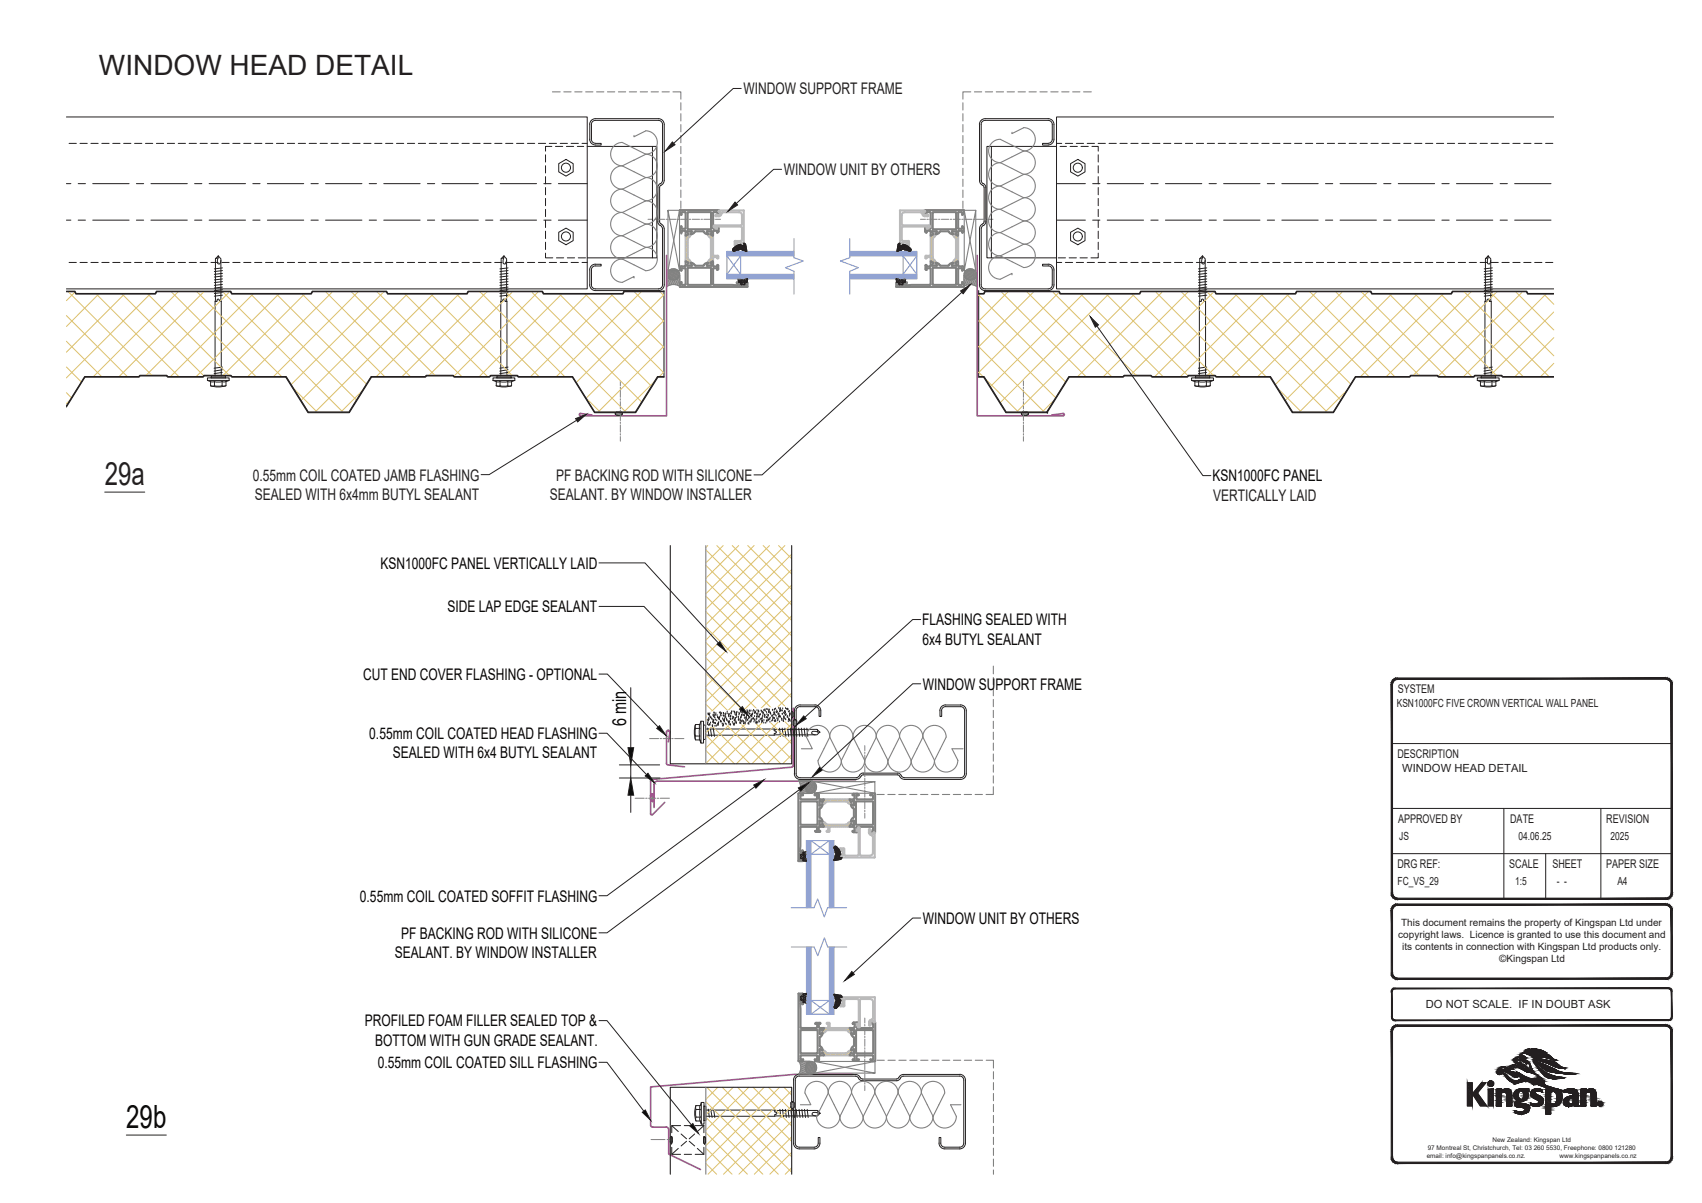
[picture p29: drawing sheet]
<svg xmlns="http://www.w3.org/2000/svg" width="297mm" height="210mm" viewBox="0 0 297 210" stroke-linecap="round" stroke-linejoin="round" font-family="sans-serif">
<defs><g id="words">
<text font-size="5.6" fill="#231f20" x="18.3" y="84.7">29a</text>
<text font-size="5.6" fill="#040503" x="22" y="196.9">29b</text>
<text font-size="4.9" fill="#231f20" x="17.3" y="13.2">WINDOW HEAD DETAIL</text>
<text font-size="3.4" fill="#040503" x="109.3" y="126.8" transform="rotate(-90 109.3 126.8)">6 min</text>
<g font-size="2.8" fill="#231f20">
<text x="129.7" y="16.5">WINDOW SUPPORT FRAME</text>
<text x="136.8" y="30.6">WINDOW UNIT BY OTHERS</text>
<text x="44.1" y="83.9">0.55mm COIL COATED JAMB FLASHING</text>
<text x="97.1" y="83.9">PF BACKING ROD WITH SILICONE</text>
<text x="44.5" y="87.2">SEALED WITH 6x4mm BUTYL SEALANT</text>
<text x="95.9" y="87.3">SEALANT. BY WINDOW INSTALLER</text>
<text x="211.7" y="87.4">VERTICALLY LAID</text>
</g>
<g font-size="2.8" fill="#040503">
<text x="211.6" y="84">KSN1000FC PANEL</text>
<text x="66.4" y="99.3">KSN1000FC PANEL VERTICALLY LAID</text>
<text x="78.1" y="106.9">SIDE LAP EDGE SEALANT</text>
<text x="160.9" y="109.2">FLASHING SEALED WITH</text>
<text x="161" y="112.5">6x4 BUTYL SEALANT</text>
<text x="63.4" y="118.7">CUT END COVER FLASHING - OPTIONAL</text>
<text x="161.1" y="120.4">WINDOW SUPPORT FRAME</text>
<text x="64.5" y="129">0.55mm COIL COATED HEAD FLASHING</text>
<text x="68.6" y="132.4">SEALED WITH 6x4 BUTYL SEALANT</text>
<text x="62.8" y="157.4">0.55mm COIL COATED SOFFIT FLASHING</text>
<text x="161.1" y="161.3">WINDOW UNIT BY OTHERS</text>
<text x="68.9" y="167.2">SEALANT. BY WINDOW INSTALLER</text>
<text x="70" y="163.8">PF BACKING ROD WITH SILICONE</text>
<text x="63.7" y="179.2">PROFILED FOAM FILLER SEALED TOP &amp;</text>
<text x="65.5" y="182.5">BOTTOM WITH GUN GRADE SEALANT.</text>
<text x="66" y="186.4">0.55mm COIL COATED SILL FLASHING</text>
</g>
<g font-size="2.1" fill="#231f20">
<text x="243.9" y="121">SYSTEM</text>
<text x="243.9" y="132.3">DESCRIPTION</text>
<text x="244" y="143.6">APPROVED BY</text>
<text x="263.6" y="143.6">DATE</text>
<text x="280.3" y="143.6">REVISION</text>
<text x="243.9" y="151.5">DRG REF:</text>
<text x="263.4" y="151.5">SCALE</text>
<text x="270.9" y="151.5">SHEET</text>
<text x="280.3" y="151.5">PAPER SIZE</text>
</g>
<g font-size="2" fill="#231f20">
<text x="243.8" y="123.5">KSN1000FC FIVE CROWN VERTICAL WALL PANEL</text>
<text x="244.7" y="134.8">WINDOW HEAD DETAIL</text>
<text x="244.2" y="146.6">JS</text>
<text x="265" y="146.6">04.06.25</text>
<text x="281.1" y="146.6">2025</text>
<text x="243.9" y="154.5">FC_VS_29</text>
<text x="264.4" y="154.5">1:5</text>
<text x="271.7" y="154.5">- -</text>
<text x="282.3" y="154.5">A4</text>
<text x="248.8" y="176">DO NOT SCALE. IF IN DOUBT ASK</text>
</g>
<g font-size="1.7" fill="#231f20">
<text x="244.5" y="161.7">This document remains the property of Kingspan Ltd under</text>
<text x="244" y="163.8">copyright laws. Licence is granted to use this document and</text>
<text x="244.7" y="165.8">its contents in connection with Kingspan Ltd products only.</text>
<text x="261.7" y="167.9">©Kingspan Ltd</text>
</g>
<g font-size="1.1" fill="#231f20">
<text x="249" y="202.1">email: info@kingspanpanels.co.nz.</text>
<text x="249.2" y="200.7">97 Montreal St, Christchurch, Tel: 03 260 5530, Freephone: 0800 121280</text>
<text x="260.5" y="199.4">New Zealand: Kingspan Ltd</text>
<text x="272.2" y="202.1">www.kingspanpanels.co.nz</text>
</g>
</g></defs>
<path d="M115.9 50.7v15.1M170.8 50.7v15.1" fill="none" stroke="#231f20" stroke-width=".19"/>
<path d="M170.5 44.6v28h15.1M183.6 72.4l1.9-.2 .2 .1-.2 .3" fill="none" stroke="#b9519f" stroke-width=".3"/>
<g fill="none" stroke="#231f20" stroke-width=".17">
<path d="M103.2 24.3a.71 .71 0 0 0 .7 .7M103.2 21.7a.71 .71 0 0 1 .7-.7h11a.71 .71 0 0 1 .7 .7v9.8M103.2 21.7v2.6M103.9 25h1v.3h-1a.97 .97 0 0 1-1-1v-2.6a1.01 1.01 0 0 1 1-1h11a1.01 1.01 0 0 1 1 1v9.8M114.8 38.7a.9 .9 0 0 0 .6 .8l.2 .4v9.8M114.8 32.7v6M115.1 32.7v6l.2 .4a.9 .9 0 0 1 .6 .8M115.2 32l-.2 .2-.2 .5M115.6 31.5l-.2 .4-.2 .2M115.9 31.5a1.45 1.45 0 0 1-.7 1l-.1 .2M115.9 39.9v9.8M170.9 31.5a.9 .9 0 0 0 .6 .8"/>
<path d="M171.2 21.7a.71 .71 0 0 1 .7-.7h11a.71 .71 0 0 1 .7 .7v2.6a.71 .71 0 0 1-.7 .7M171.2 31.5l.2 .4 .2 .2M171.2 21.7v9.8M171.5 32.3l.2 .4M171.5 39.1a.9 .9 0 0 0-.6 .8v9.8M171.6 32l.4 .4v.3M171.7 38.7l-.2 .4M171.8 32.7v6M172 32.7v6a.9 .9 0 0 1-.6 .8l-.2 .4v9.8M182.9 25h-.9v.3h.9a1.01 1.01 0 0 0 1-1v-2.6a1.01 1.01 0 0 0-1-1h-11a1.01 1.01 0 0 0-1 1v9.8M102.9 49.7a1.01 1.01 0 0 0 1 1h11a1.01 1.01 0 0 0 1-1M103.2 47.1a.71 .71 0 0 1 .7-.7h1v-.3h-1a.97 .97 0 0 0-1 1v2.6"/>
<path d="M103.2 47.1v2.6M115.6 49.7a.71 .71 0 0 1-.7 .7h-11a.71 .71 0 0 1-.7-.7M170.9 49.7a1.01 1.01 0 0 0 1 1h11a1.01 1.01 0 0 0 1-1M183.6 49.7a.71 .71 0 0 1-.7 .7h-11a.71 .71 0 0 1-.7-.7M183.9 49.7v-2.6a.97 .97 0 0 0-1-1h-.9v.3h.9a.71 .71 0 0 1 .7 .7v2.6"/>
</g>
<path d="M126.9 43.9v4.8" fill="none" stroke="#8599cd" stroke-width=".19"/>
<g fill="none" stroke="#dcc06c" stroke-width=".19">
<path d="M119.6 45.4l.8 .7M119.6 42l.4 .4-.4 .4M119.6 42.4l.4 .4-.4 .4M119.6 43.3l.4 .4-.4 .3M119.6 43.7l.4 .4-.4 .4M119.6 41.6l.4 .3M119.6 42.8l.4 .4M119.6 44.1l.4 .4M119.6 44.5l.4 .4M119.6 44.9l.9 .9M119.7 41.2l.4 .4M120 41l.3 .4"/>
<path d="M120 46.1l.2 .3M120 40.6l.5 .5M120 42l-.4 .3M120 43.2l-.4 .4M120 44.5l-.4 .4M120 44.9l-.4 .4M120.1 45.2l-.3 .4M120.2 40.4h.1M120.2 40.5l-.2 .2M120.4 45.5l-.4 .3M120.4 40.6l.2 .2M120.5 41l-.9 .9"/>
<path d="M120.5 45.7l-.6 .6M120.6 40.4l.1 .1M120.6 46l-.1 .2 .2 .2M120.7 40.4l-1.1 1.1"/>
</g>
<circle cx="120.7" cy="46.4" r=".18" fill="#bababa"/>
<g fill="none" stroke="#bababa" stroke-width=".36">
<path d="M119.6 45.4l.1 .1M119.6 41.3v4.2M119.7 41.2l-.1 .1M119.7 45.5l.2 .2M119.9 45.6l.1 .4M119.9 40.4l.2 .3M119.9 41.1l-.2 .1M120 40.4h-.1M120 40.4h.2l.1 .3 .1-.3M120 40.7l-.1 .4M120.1 46l-.1 .4M120.2 46.3l.1-.2 .1 .2"/>
<path d="M120.2 46.3l-.2 .1M120.4 40.4h.3l-.1 .4M120.5 45.9h.1M120.5 40.8h.1M120.6 40.8l-.6 1v3.1l.6 1M120.6 45.9l.1 .4h-.3M123.5 40.8h.1M123.5 40.8l.3 .6M123.6 45.9l-.2 .4h.2M123.7 46.3l.1-.2 .1 .2M123.8 45.3l-.3 .6M123.9 41.4l.2 .4v3.1l-.2 .4"/>
<path d="M123.9 46.3l.3 .1M124.1 40.7l.1 .4M124.1 46v.4M124.1 40.4h.1M124.2 40.4h-.3l-.1 .3-.2-.3h-.2l.2 .4M124.2 40.4l-.1 .3M124.2 45.6l-.1 .4M124.2 41.1l.2 .2M124.4 45.5l-.2 .2M124.4 45.4v.1M124.5 41.3v3.2l.8 .2 .1 .3M125.2 45v.1l.1-.1"/>
<path d="M125.2 45l-.1-.1h-.6v.6"/>
</g>
<g fill="none" stroke="#dcc06c" stroke-width=".19">
<path d="M123.4 40.5l1.1 1M123.4 46.2l.2 .2M123.5 40.4h-.1M123.5 45.9l.2 .2M123.6 41l.9 .9M123.6 40.5l-.1 .2M123.6 45.6l.5 .5M123.6 46.2l-.1 .2M123.6 40.4h.1M123.8 45.4l.3 .4M123.9 40.6l.2 .2M123.9 46.3l.1 .1"/>
<path d="M123.9 45.3l.4 .3M124 40.4l.2 .1M124.1 40.8l-.4 .4M124.1 45l.4 .4M124.1 44.7l.4 .4M124.1 46.1l-.2 .2M124.2 41.1l-.4 .3M124.2 40.4l-.6 .6M124.4 41.2l-.4 .4M124.5 44l-.4 .4 .5 .5 .3-.3M124.5 44.3l-.4 .4M124.5 42.2l-.4 .4 .4 .3-.4 .4 .4 .3-.4 .4 .4 .4"/>
<path d="M124.5 43.3l-.4 .3 .4 .4M124.5 42.6l-.4 .3 .4 .4M124.5 41.9l-.4 .3 .4 .4M124.5 41.5l-.4 .4 .4 .4M124.5 45l-.9 .9M124.5 45.4l-.7 .7M124.5 44.6l-.4 .5M125.1 44.6l.3 .3M125.2 45.1v.1M125.2 44.6l-.2 .3-.3-.3M125.4 44.8l-.2 .2"/>
</g>
<g fill="none" stroke="#808180" stroke-width=".36">
<path d="M118.7 37.1l.2 .4M119 39.9l-.1-.4-.2 .3v.6l.2 .2M119 37l-.1 .5M119.1 37l.5 .1v2.7l-.5 .1M125.2 37.5l-.1-.4h-.6v2.8h.6l.1-.4M125.2 39.5l.2 .3v.6M125.4 36.7v.5M125.4 36.7h-6.7v.5M125.4 37.1l-.2 .4M118.7 50v.1M118.7 50.1h11.7M118.9 49.3l-.2 .2v.5"/>
<path d="M119 49.3v.4M119 46.8l-.1 .4M119.1 49.7h.5M119.1 46.8l.5 .1v2.7v.1M119.6 41.1h.1M119.7 45.6l-.1 .8-.8 .1-.1 .4 .2 .3M119.8 45.6l.3 .3-.2 .5h.8M119.9 40.4l.2 .5-.3 .2M120 46.7h4.1v3h-4.1zM120.6 40.8v.1M120.6 45.9h.1M120.6 45.9l.4 .1 .2 .3"/>
<path d="M120.6 46l.1 .4M120.7 40.4l-.1 .4M120.7 40.4h-.8M121.2 46.3l.2 .1M121.2 40.5l-.2 .2-.4 .2M121.4 40.4l-.2 .1M121.4 40.4h1.3M121.4 46.4h1.3M122.7 40.4l.2 .1M122.9 46.3l-.2 .1M122.9 40.5l.1 .1M122.9 40.6l.5 .3"/>
<path d="M123 46.2l-.1 .1M123.4 40.4l.1 .4M123.4 40.4h.8M123.4 46.4h.8l-.2-.5 .4-.3 .1 .9h.6l.1-.2h.1l.1 .7M123.4 45.9l-.5 .3M123.5 40.9h.1M123.5 45.9h.1M123.5 40.8v.1M123.5 46l-.1 .4M124.2 40.4l-.2 .5 .4 .2 .1-.8h.6l.1 .3M124.6 49.7l4.1 .1M125.1 46.8h-.6v.1v2.7v.1"/>
<path d="M125.2 40.6h.1M125.2 46.8v.3M125.3 47l-.1 .1M125.4 40.4l-.2 .2M129.2 49.3l.1 .1M129.3 49.3h-.7v.1h.3l-.2 .3M129.3 49.5h-.2v.3h1.1v-.3h-.2M129.3 49.4v.1M129.4 49.4h.1M130 49.4v.1M130.3 49.3l.2 .1-.1 .7M130.4 49.3h-.3l-.1 .1"/>
</g>
<circle cx="118.9" cy="40.6" r=".18" fill="#808180"/>
<path d="M120 37h4.1v3h-4.1zM118.9 40.6h.1M119 40.6v-.3h.6v.8" fill="none" stroke="#808180" stroke-width=".36"/>
<g fill="none" stroke="#8599cd" stroke-width=".19">
<path d="M126.9 44.1h11.7M126.9 44.3h11.7M126.9 44.5h11.7M126.9 48.1h11.7M126.9 48.3h11.7M126.9 48.5h11.7M126.9 48.7h11.7M126.9 43.9h11.7M128.8 48.7h.1M129.2 48.7h.1M130.1 48.7h.1M138.6 44.7h-11.7l2.4 3.2v-3.2l-2.4 3.2h11.7"/>
<path d="M138.6 41.6v3.4l1.6 .6-3.1 1.1 1.5 .7v3.9M160 43.9v4.8"/>
</g>
<g fill="none" stroke="#231f20" stroke-width=".19">
<path d="M127.8 43.6l.3 .3M127.9 43.5v.3h.3M128 43.3l.4 .5M128.1 43.2l.5 .5M128.2 43.1l.6 .6M128.4 43l.6 .6M128.5 43l-.7 .6M128.5 42.9l.6 .6M128.6 42.8l.7 .7M128.8 48.7l.1 .5M128.8 42.8l.3 .3M128.8 48.9l.4 .4"/>
<path d="M128.9 42.8l-1 1M128.9 49.2v.1M128.9 43.6l-.7 .2M128.9 43.6h.1M128.9 49.3h1.5M128.9 43.6l.3-.1 .3 .1M129 42.7l.1 .1M129 48.7l.6 .6M129 48.7l-.2 .2M129.2 43.2l-.6 .5M129.2 42.7l.1 .1M129.2 42.7l-1.2 1.2"/>
<path d="M129.2 42.9l.8 .9M129.2 43.2l.5 .5M129.2 48.7l.1 .1M129.3 48.8l-.4 .4M129.3 48.8h.1M129.3 42.6a2.12 2.12 0 0 0-1.4 .8M129.3 42.7h.1M129.3 48.9h.7M129.3 42.8l-1 1-.4-.3M129.3 49.4v.3M129.3 42.9l1 1M129.3 49.3l.1 .2"/>
<path d="M129.4 42.9l-.2 .2M129.5 49.7h-.2M129.5 48.9l.4 .4M129.5 43.6l.1 .1M129.6 48.9l-.5 .4M129.6 42.9l.7 .7M129.6 43.7h.1M129.6 49.5l.2 .2M129.6 49.5l-.1 .2M129.7 42.9l-.8 .8M129.7 43.7h.2M129.8 49.7h.1"/>
<path d="M129.8 42.9l.5 .4M129.8 42.5l.1 .4h-.6v-.2M129.8 42.5h.1M129.8 42.4l.3 .3 .2 1.1-.1 .1 .1-.1M129.8 42.5l.4 .3M129.9 48.9l.4 .4M129.9 48.9l-.4 .4M129.9 49.7h.1M130 49.3v.2M130 49.5h.1M130 49.5v.2M130 42.5l-.2 .2 .4 .4"/>
<path d="M130.1 48.7l-.1 .1M130.1 48.7l.3 .4M130.1 48.7h.1M130.1 48.7h.3l-.6 .6M130.1 42.6l-.8 .9M130.2 42.8l-.8 .8M130.2 43l-.6 .7M130.2 43.2l-.4 .5M130.3 43.4l-.4 .3 .3 .2M130.3 43.6l-.2 .2M130.4 49.2l-.1 .1M130.4 49l-.2 .3"/>
<path d="M130.5 48.7v.1M130.5 48.7l-.1 .5"/>
<circle cx="129.1" cy="42.9" r=".05"/>
<circle cx="129.2" cy="43.1" r=".05"/>
</g>
<g fill="none" stroke="#bababa" stroke-width=".36">
<path d="M124.7 39.3l-.1 .3 .4 .3M124.9 37.7h.6M125 37.5h.1M125 37.5l-.2 .1 .1 .1M125 39.5l.1 .3M125 39.5l4.4 .1v2.4h-1.1l-.1 .1v.7h.4l.1-.1M125.1 39.8h.1M125.1 39.8l-.2 .1M125.4 36.9l.1 .1M125.5 37h.2M125.5 36.7l-.1 .2M125.6 36.7h4.2"/>
<path d="M125.6 37.4l-.4 .1M125.7 37l.1 .1M125.8 37.1l-.2 .3M126.1 37.1l-.3 .5-.3 .1M126.2 37l-.1 .1M126.2 37h2.8M129 37l.4 .3 .1 .3-.1 1.7h-4.7M129.8 36.7v6.1h-.4l-.1-.1M128.5 42.3v.1v.2M128.6 42.3l1 .1M128.6 42.7h.1M129.5 42.7h-.2"/>
<path d="M129.6 42.5l-.1 .1M129.6 42.4v.2"/>
</g>
<g fill="none" stroke="#808180" stroke-width=".19">
<path d="M96.4 16h1.4M98.4 16h1.3M100.3 16h1.3M102.2 16h1.3M104.1 16h1.3M106 16h1.3M107.9 16h1.3M109.8 16h1.3M111.7 16h1.3M113.6 16h1.3M115.5 16h1.3M117.4 16h1.4v1.3"/>
<path d="M118.8 17.9v1.3M118.8 19.8v1.3M116.6 36.7l2 10.6v-10.6h-2v10.6h2M118.6 36.7l-2 10.6M118.8 21.7v1.3M118.8 23.7v1.2M118.8 25.6v1.2M118.8 27.5v1.2M118.8 29.4v1.2M118.8 31.3v1.2M118.8 33.2v1.3M118.8 35.1v1.3"/>
<path d="M116.4 49l1.1 .7M116.4 48.8l1.5 .9M116.4 49.4l.5 .4M116.4 49.2l.8 .5M116.4 48.3l.2 .2M116.4 48.5l2.3 1.4M116.4 48.1h.1M116.4 49.9l.1 .1M116.4 49.7l.3 .2M116.6 47.4a1.1 1.1 0 0 1 1.3-.4 1.1 1.1 0 0 1 .7 1.2 1.12 1.12 0 0 1-1.3 .6 1.12 1.12 0 0 1-.9-1.1zM117.2 48.8l1.5 .9M117.3 46.9l-.7 .5"/>
<path d="M117.5 46.9l-1 .7M117.6 48.8l1.1 .7M117.7 46.9l-1.3 .8M117.9 47l-1.5 .9M117.9 48.8l.8 .5M118 47l-1.6 1M118.1 48.7l.6 .3M118.1 47.1l-1.7 1M118.2 47.1l-1.7 1.1M118.3 48.6l.4 .2M118.3 48.6l-.3 .2M118.3 47.2l-1.8 1.1"/>
<path d="M118.4 48.4l.3 .2M118.4 47.3l-1.8 1.1M118.5 47.4l-1.8 1.1M118.5 47.5l-1.8 1.1M118.6 48.1h.1M118.6 47.6l-1.7 1.1M118.6 48.1l-1.2 .8M118.6 47.7l-1.6 1M118.6 48l-1.4 .8M118.6 47.8l-1.5 1M118.6 50a1.89 1.89 0 0 0-2.2 0v-1.9a1.22 1.22 0 0 0 1.1 .8 1.22 1.22 0 0 0 1.2-.8v1.9M118.7 48.4l-.2-.1-.9 .6"/>
</g>
<g fill="none" stroke="#dcc06c" stroke-width=".19">
<path d="M166.1 40.4l1.1 1.1M166.3 46l.1 .2-.2 .2M166.3 40.4l-.2 .1M166.4 41l.8 .9M166.4 45.7l.5 .6M166.4 40.6l-.1 .2M166.5 45.5l.3 .3M166.7 40.5l.1 .2M166.7 40.4h.1M166.7 45.2l.4 .4M166.8 42l.4 .3M166.8 43.2l.4 .4"/>
<path d="M166.8 44.5l.4 .4M166.8 44.9l.4 .4M166.9 40.6l-.5 .5M166.9 46.1l-.2 .3M166.9 41l-.3 .4M167.1 41.2l-.3 .4M167.2 44.9l-.9 .9M167.2 42l-.4 .4 .4 .4M167.2 42.4l-.4 .4 .4 .4M167.2 43.3l-.4 .4 .4 .3M167.2 43.7l-.4 .4 .4 .4M167.2 41.6l-.4 .3"/>
<path d="M167.2 42.8l-.4 .4M167.2 44.1l-.4 .4M167.2 44.5l-.4 .4M167.2 45.4l-.7 .7"/>
</g>
<circle cx="166.2" cy="46.4" r=".18" fill="#bababa"/>
<g fill="none" stroke="#bababa" stroke-width=".36">
<path d="M157 36.8l4.3-.1 .1 .1M157.1 36.8v6M157.6 39.5l-.2 .3v2l.2 .2M157.6 39.5h4.2l-.1 .3 .2 .1M157.6 39.3h4.5l.2 .2-.1 .2M160.8 37.1h-3.2l-.2 .5v1.5l.2 .2M160.8 37.1l.3 .5M161.1 37.1l.2 .3M161.2 37l-.1 .1M161.2 37h.2M161.2 37.4l.5 .1M161.4 36.9v.1"/>
<path d="M161.4 36.8v.1M161.8 37.5h-.1M161.8 37.5l.2 .1v.1h-.6l-.3-.1M161.8 37.5h.1M162.3 39.7l-.4 .2M157.4 42.3l-.1 .2 .1 .1M157.4 42.3l1 .1M157.4 42.7h.1M157.6 42.7l-.1 .1h-.5M157.6 42.1h1v.7h-.4v-.1M158.2 42.7h-.1M158.2 42.7h.1"/>
<path d="M158.4 42.5l-.1 .1M158.4 42.4v.2M161.5 45l.1 .1 .1-.1M162.4 44.5l-.9 .2v.3M162.4 45l-.6-.1-.1 .1M162.4 41.3v3.2M162.4 45.4l.1 .1M162.4 45v.5M162.5 45.5l.2 .2M162.7 45.6l.1 .3-.1 .4h.2M162.7 40.4l.1 .5-.4 .4M163 46.3l.1-.2 .1 .2"/>
<path d="M163.2 46.3v.1M163.2 40.4l-.1 .3-.2-.3h-.2M163.2 40.4h.3l-.2 .4M163.3 40.8l-.1 .5-.4 .3v3.3l.5 1M163.3 45.9h.1M163.3 45.9l.2 .4-.3 .1M163.3 40.8h.1M166.3 40.8h.1M166.3 45.9h.1M166.3 45.9l-.2 .4h.3M166.3 40.8l.5 1M166.4 46.3l.1-.2 .2 .2"/>
<path d="M166.7 46.3v.1M166.7 40.4l-.2 .3-.1-.3h-.2l.1 .4M166.7 40.4h.2M166.8 44.9l-.5 1M166.8 41.8v3.1M166.9 45.6l-.1 .3 .1 .4-.2 .1M166.9 40.4l-.1 .5 .4 .4M167.2 45.5l-.3 .2M167.2 45.4v.1M167.2 41.3v4.2"/>
</g>
<g fill="none" stroke="#dcc06c" stroke-width=".19">
<path d="M161.5 44.8l.2 .2M161.7 44.6l.2 .3 .2-.3M161.7 45.1l-.1 .1M161.8 44.6l-.3 .3M162.4 44.6l.4 .5M162.4 45.4l.7 .7M162.4 44l.4 .4-.5 .5-.3-.3M162.4 44.3l.4 .4M162.4 42.2l.4 .4-.4 .3 .4 .4-.4 .3 .4 .4-.4 .4M162.4 43.3l.4 .3-.4 .4M162.4 42.6l.4 .3-.4 .4M162.4 41.9l.4 .3-.4 .4"/>
<path d="M162.4 41.5l.4 .4-.4 .4M162.4 45l.9 .9M162.5 41.2l.4 .4M162.7 40.4l.6 .6M162.7 41.1l.3 .3M162.8 46.1l.1 .2M162.8 45l-.4 .4M162.8 44.7l-.4 .4M162.8 40.8l.4 .4M162.9 40.4l-.2 .1M162.9 45.3l-.3 .3M162.9 46.3v.1"/>
<path d="M163 40.6l-.2 .2M163.1 45.4l-.3 .4M163.2 40.4h.1M163.2 46.2l.2 .2M163.2 40.5l.2 .2M163.3 45.6l-.5 .5M163.3 41l-.9 .9M163.3 45.9l-.1 .2M163.4 40.4h.1M163.5 46.2l-.3 .2M163.5 40.5l-1.1 1"/>
</g>
<g fill="none" stroke="#808180" stroke-width=".36">
<path d="M161.4 37.1l.2 .4M161.4 36.7v.5M161.7 39.5h-.1a.94 .94 0 0 0-.1 1l.2 .1M161.7 39.8l.1 .1M161.7 37.5h.1M161.7 39.5v.3M161.7 37.1v.4M161.8 37l-.1 .1M161.8 37l.6 .1M162.4 39.8l-.6 .1M162.4 37.1v2.7M162.8 37h4.1v3h-4.1z"/>
<path d="M167.2 39.8l.1 .1M167.2 37.1v2.7M167.3 37l-.1 .1M167.3 37l.6 .1M167.9 39.8l-.6 .1M167.9 37.1l.1 .4M167.9 39.8l.1-.3 .2 .3v.6l-.2 .2M168.2 36.7v.5M168.2 36.7h-6.8M168.2 37.1l-.2 .4M156.5 50.1h11.7M156.6 49.7l.1 .1"/>
<path d="M156.7 49.6v.1M156.7 49.5l-.1 .1M156.7 49.5h.2M156.9 49.5l-.1-.2h-.4v.8M157.6 49.5h.1v.3h-1M158.2 49.3v.1M158.2 49.4h-.2l.1 .3M158.2 49.3h-.6l-.1 .2M161.5 47l.2 .1M161.7 40.6h.1M161.7 46.3l-.1-.1-.1 .1v.7M161.7 46.3l.1 .2h.5l.1-.1"/>
<path d="M161.7 46.8v.3M161.8 46.8h-.1M161.8 40.3l-.1 .3M161.8 46.8l.6 .1M161.8 40.3h.5l.1 .1M162.3 49.7l-4.2 .1M162.4 49.6l-.1 .1M162.4 40.4l.1 .7M162.4 46.9v2.7M162.5 45.6l-.1 .8M162.5 45.6l.4 .3M162.7 40.4l.1 .5"/>
<path d="M162.7 40.4h.8l-.2 .5M162.8 46.7h4.1v3h-4.1zM162.8 45.8l-.1 .6h.8v-.2l-.2-.3a.45 .45 0 0 1 .7 .4M162.9 40.9l-.4 .2M163.3 40.9l.5-.2 .4-.3h1.3l.3 .3 .5 .2M164 46.3l1.5 .1 .1-.1M165.6 46.3l.2-.3 .5-.1-.2 .4M166.1 40.4h.8M166.1 40.4l.2 .5M166.9 46.3h-.8M167 40.4l-.3 .5 .5 .2M167.2 45.7l-.5 .2 .3 .4"/>
<path d="M167.2 46.3l.1 .2M167.2 49.6l.1 .1M167.2 40.4v.7M167.2 45.7v.6M167.2 46.9v2.7M167.3 46.8l-.1 .1M167.3 49.7h.5M167.3 46.8l.6 .1M167.3 40.3l-.1 .1M167.4 40.3h.5M167.4 46.5h.7a.55 .55 0 0 1-.1 .7M167.9 40.3h.1"/>
<path d="M167.9 49.6l-.1 .1M167.9 40.3v.3M167.9 46.9l.1 .3M167.9 49.3l.3 .2v.6M167.9 49.3v.3M168 40.6h.1"/>
</g>
<g fill="none" stroke="#8599cd" stroke-width=".19">
<path d="M148.3 41.6v3.4l-1.6 .6 3.1 1.1-1.5 .7v3.9M148.3 44.7h11.7l-2.4 3.2v-3.2l2.4 3.2h-11.7M148.3 44.1h11.7M148.3 44.3h11.7M148.3 44.5h11.7M148.3 48.1h11.7M148.3 48.3h11.7M148.3 48.5h11.7M148.3 48.7h11.7M148.3 43.9h11.7M156.8 48.7h.1M157.7 48.7h-.1"/>
<path d="M158 48.7h.1"/>
</g>
<g fill="none" stroke="#231f20" stroke-width=".19">
<path d="M11.6 50.9h1.4l.2 .4h13.9l.3-.4h12.8l.2 .4h13.9l.3-.4h12.8l.2 .4h13.9l.2-.4h12.9l.2 .4h13.9l.2-.4h7M11.6 50.8h1.5l.2 .4h13.8l.2-.4h13l.2 .4h13.8l.2-.4h13l.2 .4h13.8l.2-.4h13l.2 .4h13.8l.2-.4h7M156.4 48.7l.1 .5M156.4 48.7l.6 .6M156.4 49l.3 .3M156.4 48.7h.4M156.5 48.7l-.1 .1M156.5 49.2v.1M156.5 49.3h1.5M156.5 43.8l.2 .1M156.6 43.6l.2 .2M156.6 43.4l.3 .3"/>
<path d="M156.6 43.2l.5 .5M156.7 43l.6 .7M156.7 42.8l.7 .8M156.7 42.6l.9 .9M156.8 48.7h.1M156.8 48.7l-.3 .4M156.8 48.7l.1 .1M156.8 48.8h.1M156.9 42.5l.1 .2-.3 .4M156.9 49.5v.2M156.9 48.9h.7M156.9 49.5h.1"/>
<path d="M156.9 49.3v.2M157 48.9l.4 .4M157 48.9l-.4 .4M157 42.5h.1M157 42.4l-.3 .3-.2 1.1 .5-.1M157 42.5l-.3 .3M157.1 42.5l-.1 .4h.6v-.2M157.1 49.7h-.2M157.1 42.9l-.5 .4M157.1 49.7l.1-.2 .1 .2M157.1 43.7h-.2M157.2 43.7h.1"/>
<path d="M157.2 42.9l.8 .8M157.3 42.9l-.7 .7M157.3 43.6v.1M157.3 48.9l.4 .4M157.3 49.7h.2M157.4 48.9l-.5 .4M157.4 42.9l.3 .2M157.5 49.7h.1M157.5 49.3v.2M157.6 49.5h.1M157.6 42.8l1 1 .4-.3M157.6 49.5l-.1 .2"/>
<path d="M157.6 42.6a2.12 2.12 0 0 1 1.3 .8M157.6 42.7h.1M157.6 48.8l.4 .4M157.6 48.7v.1M157.7 43.2l-.5 .5M157.7 42.9l-.9 .9M157.7 42.7l1.2 1.2M157.7 42.7l-1.2 1.2M157.7 43.2l.6 .5M157.8 48.7l.2 .2M157.9 48.7l-.6 .6M157.9 42.7l-.1 .1"/>
<path d="M157.9 43.6l-.3-.1-.3 .1M157.9 43.6l.8 .2M158 49.2l-.1 .1M158 42.8l1 1M158 48.9l-.3 .4M158.1 48.7l-.1 .5M158.1 42.8l-.4 .3M158.2 42.8l-.6 .7M158.4 42.9l-.6 .6M158.4 43l.6 .6M158.5 43l-.6 .6M158.6 43.1l-.5 .6"/>
<path d="M158.8 43.2l-.5 .5M158.9 43.3l-.5 .5M158.9 43.5l.1 .3h-.3M159 43.6l-.2 .3M170.8 51.2h.9l.2-.4h13l.2 .4h13.8l.2-.4h13l.2 .4h13.8l.2-.4h13l.2 .4h13.8l.2-.4h13l.1 .4h4.6M170.8 51.3h.9l.2-.4h12.9l.2 .4h13.9l.2-.4h12.9l.2 .4h13.9l.2-.4h12.9l.2 .4h13.9l.2-.4h12.9l.2 .4h4.6M115.9 65.7h-1.1l-3.9 6.2h-7.1l-3.9-6.2h-9.4l-.2-.2h-4.7l-.2 .2h-6.1l-.2-.2h-4.7l-.2 .2h-9.4l-3.9 6.2h-7.1l-3.9-6.2h-9.4l-.2-.2h-4.7l-.2 .2h-6.1l-.2-.2h-4.7l-.2 .2h-9.4l-3.2 5.1M115.9 65.8h-1.1l-3.8 6.2h-7.2l-3.9-6.2h-9.5l-.1-.2h-4.6l-.3 .2h-6.2l-.1-.2h-4.7l-.1 .2h-9.5l-3.8 6.2h-7.3l-3.8-6.2h-9.4l-.2-.2h-4.6l-.2 .2h-6.2l-.3-.2h-4.5l-.2 .2h-9.5l-3.2 5.2M170.8 65.8h.9l3.8 6.2h7.2l3.9-6.2h9.4l.2-.2h4.6l.2 .2h6.2l.2-.2h4.6l.2 .2h9.5l3.8 6.2h7.2l3.9-6.2h9.4l.2-.2h4.6l.2 .2h6.2l.2-.2h4.6l.2 .2h9M170.8 65.7h.9l3.9 6.2h7.1l3.8-6.2h9.5l.2-.2h4.7l.2 .2h6.1l.2-.2h4.7l.2 .2h9.4l3.9 6.2h7.1l3.9-6.2h9.4l.2-.2h4.7l.2 .2h6.1l.2-.2h4.7l.2 .2h8.9"/>
<circle cx="157.7" cy="43.1" r=".05"/>
<circle cx="157.8" cy="42.9" r=".05"/>
</g>
<g fill="none" stroke="#808180" stroke-width=".19">
<path d="M168 17.9v1.3M168 19.8v1.3M169.4 16h-1.4v1.3M170.1 16h1.2M172 16h1.2M173.9 16h1.2M175.8 16h1.2M177.7 16h1.2M179.6 16h1.3M181.5 16h1.3M183.4 16h1.3M185.3 16h1.3"/>
<path d="M187.2 16h1.3M189.1 16h1.4M108.6 24.9a2.04 2.04 0 0 0-2 2 2.04 2.04 0 0 0 2 2 2.03 2.03 0 0 0-2 2.1 2.03 2.03 0 0 0 2 2 2.03 2.03 0 0 0-2 2 2.03 2.03 0 0 0 2 2.1 2.03 2.03 0 0 0-2 2 2.03 2.03 0 0 0 2 2 2.03 2.03 0 0 0-2 2.1 2.03 2.03 0 0 0 2 2 2.04 2.04 0 0 0-2 2 2.04 2.04 0 0 0 2 2.1M108.6 24.9l4.1 2-4.1 2M108.6 29l4.1 2-4.1 2 4.1 2.1-4.1 2 4.1 2-4.1 2.1 4.1 2-4.1 2 4.1 2.1M112.7 39.1a2.04 2.04 0 0 1 2 2 2.04 2.04 0 0 1-2 2.1M112.7 35a2.04 2.04 0 0 1 2 2.1 2.04 2.04 0 0 1-2 2M112.7 22.8a2.04 2.04 0 0 1 2 2.1 2.04 2.04 0 0 1-2 2 2.03 2.03 0 0 1 2 2 2.03 2.03 0 0 1-2 2.1 2.04 2.04 0 0 1 2 2 2.04 2.04 0 0 1-2 2.1M112.7 22.8l-2 1.1v-.3M168 21.7v1.3M168 23.7v1.2M168 25.6v1.2"/>
<path d="M168 27.5v1.2M168 29.4v1.2M168 31.3v1.2M168 33.2v1.3M168 35.1v1.3M168.3 36.7l2 10.6M170.3 36.7l-2 10.6v-10.6h2v10.6h-2M174.6 36.5a2.04 2.04 0 0 0-2.1 2.1 2.04 2.04 0 0 0 2.1 2M174.6 32.5a2.04 2.04 0 0 0-2.1 2 2.04 2.04 0 0 0 2.1 2M174.6 28.4a2.04 2.04 0 0 0-2.1 2 2.04 2.04 0 0 0 2.1 2.1M174.6 24.3a2.04 2.04 0 0 0-2.1 2.1 2.04 2.04 0 0 0 2.1 2M174.6 36.5l4.1 2.1-4.1 2"/>
<path d="M174.6 32.5l4.1 2-4.1 2M174.6 28.4l4.1 2-4.1 2.1M174.6 24.3l4.1 2.1-4.1 2M178.6 34.5a2.03 2.03 0 0 1 2.1 2 2.03 2.03 0 0 1-2.1 2.1 2.03 2.03 0 0 1 2.1 2 2.03 2.03 0 0 1-2.1 2 2.04 2.04 0 0 1 2.1 2.1 2.04 2.04 0 0 1-2.1 2M178.6 22.3a2.03 2.03 0 0 1 2.1 2 2.03 2.03 0 0 1-2.1 2 2.04 2.04 0 0 1 2.1 2.1 2.04 2.04 0 0 1-2.1 2 2.04 2.04 0 0 1 2.1 2.1 2.04 2.04 0 0 1-2.1 2M178.7 22.3l-2.1 1v-.2M110.7 48.5v-.2l-2.1 1M112.7 43.2a2.04 2.04 0 0 1 2 2 2.04 2.04 0 0 1-2 2.1M168.2 48.1a1.23 1.23 0 0 0 1.2 .7 1.23 1.23 0 0 0 1.1-.7v1.9a1.89 1.89 0 0 0-2.3 0zM168.2 48.4l.1-.1 .9 .6M168.2 47.8l1.6 1M168.3 47.7l1.6 1"/>
<path d="M168.3 48l1.3 .8M168.3 48.1l1.1 .8M168.3 48.1h-.1M168.3 47.6l1.7 1.1M168.3 47.5l1.8 1.1M168.4 47.4l1.8 1.1M168.5 47.3l1.8 1.1M168.5 48.4l-.3 .2M168.6 47.2l1.7 1.1M168.6 48.6l.3 .2M168.6 48.6l-.4 .2M168.6 47.2a1.05 1.05 0 0 1 1.4-.1 1.05 1.05 0 0 1 .2 1.4 1.09 1.09 0 0 1-1.3 .2 1.09 1.09 0 0 1-.5-1.2z"/>
<path d="M168.6 47.1l1.8 1.1M168.7 47.1l1.7 1M168.8 48.7l-.6 .3M168.9 47l1.6 1M169 48.8l-.8 .5M169 47l1.5 .9M169.2 46.9l1.3 .8M169.3 48.8l-1.1 .7M169.4 46.9l1 .7M169.6 46.9l.7 .5M169.7 48.8l-1.5 .9M170.5 49.9l-.1 .1"/>
<path d="M170.5 48.1h-.1M170.5 48.5l-2.3 1.4M170.5 48.8l-1.6 .9M170.5 48.3l-.2 .2M170.5 49.4l-.5 .4M170.5 49.2l-.8 .5M170.5 49.7l-.3 .2M170.5 49l-1.1 .7M174.6 44.6a2.04 2.04 0 0 0-2.1 2.1 2.04 2.04 0 0 0 2.1 2l2-1v.3M174.6 40.6a2.04 2.04 0 0 0-2.1 2 2.04 2.04 0 0 0 2.1 2.1M174.6 44.7l4.1 2M174.6 40.6l4.1 2-4.1 2.1"/>
</g>
<g fill="none" stroke="#808180" stroke-width=".17">
<path d="M113.1 38.3h.9M114.2 38.3h.3M114.7 38.3h1.3M116.2 38.3h.3M116.8 38.3h1.2M118.3 38.3h.2M118.8 38.3h1.3M120.3 38.3h.3M120.8 38.3h1.3M122.3 38.3h.3M122.8 38.3h1.3M124.4 38.3h.2"/>
<path d="M124.9 38.3h.8M160.6 38.3h.9M161.8 38.3h.2M162.3 38.3h1.2M163.8 38.3h.2M164.3 38.3h1.3M165.8 38.3h.3M166.3 38.3h1.3M167.9 38.3h.2M168.4 38.3h1.2M169.9 38.3h.2M170.4 38.3h1.3"/>
<path d="M171.9 38.3h.3M172.4 38.3h.9M107.4 72.2l.2 .3M107.5 72l.4 .5M107.6 71.9l.6 .6M107.9 71.9l.5 .6M108.1 71.9l.5 .4M108.3 66.5v.8M108.3 67.6v.2M108.3 68.1v1.2M108.3 69.6v.3M108.3 70.1v1.3"/>
<path d="M108.3 71.6v.3M108.3 72.1v1.3M108.3 73.7v.2M108.3 74.2v1.2M108.3 75.7v.2M108.3 76.2v.8M108.4 71.9l.2 .2M178.5 71.9l-.2 .2M178.6 66.5v.8M178.6 67.6v.2M178.6 68.1v1.2M178.6 69.6v.3"/>
<path d="M178.6 70.1v1.3M178.6 71.6v.3M178.6 72.1v1.3M178.6 73.7v.2M178.6 74.2v1.2M178.6 75.7v.2M178.6 76.2v.8M178.8 71.9l-.5 .4M179 71.9l-.6 .6M179.3 71.9l-.6 .6M179.4 72l-.5 .5M179.5 72.2l-.3 .3"/>
</g>
<g fill="none" stroke="#231f20" stroke-width=".17">
<path d="M11.6 20.4h90.9v30h-90.9M11.6 32.1h.8M11.6 38.4h.8M12.1 25h1.2M13.6 38.4h1.3M13.6 32.1h1.3M14 25h1.2M15.9 25h1.2M16.2 38.4h6.3M16.2 32.1h6.3M17.8 25h1.2M19.7 25h1.2"/>
<path d="M21.6 25h1.2M23.5 25h1.3M23.8 38.4h1.3M23.8 32.1h1.3M25.4 25h1.3M26.3 38.4h6.4M26.3 32.1h6.4M27.3 25h1.3M29.2 25h1.3M31.1 25h1.3M33 25h1.3M34 38.4h1.2"/>
<path d="M34 32.1h1.2M34.9 25h1.3M36.5 38.4h6.3M36.5 32.1h6.3M36.8 25h1.3M38.7 25h1.3M40.6 25h1.3M42.5 25h1.3M44.1 38.4h1.3M44.1 32.1h1.3M44.4 25h1.3M46.3 25h1.3"/>
<path d="M46.7 38.4h6.3M46.7 32.1h6.3M48.2 25h1.3M50.1 25h1.3M52.1 25h1.2M54 25h1.2M54.3 38.4h1.2M54.3 32.1h1.2M55.9 25h1.2M56.8 38.4h6.4M56.8 32.1h6.4M57.8 25h1.2"/>
<path d="M59.7 25h1.2M61.6 25h1.2M63.5 25h1.3M64.4 38.4h1.3M64.4 32.1h1.3M65.4 25h1.3M67 38.4h6.3M67 32.1h6.3M67.3 25h1.3M69.2 25h1.3M71.1 25h1.3M73 25h1.3"/>
<path d="M74.6 38.4h1.3M74.6 32.1h1.3M74.9 25h1.3M76.8 25h1.3M77.1 38.4h6.4M77.1 32.1h6.4M78.7 25h1.3M80.6 25h1.3M82.5 25h1.3M84.4 25h1.3M84.8 38.4h1.2M84.8 32.1h1.2"/>
<path d="M86.3 25h1.3M87.3 38.4h6.3M87.3 32.1h6.3M88.2 25h1.3M90.1 25h1.3M92.1 25h1.2M94 25h1.2M94.9 38.4h1.3M94.9 32.1h1.3M95.2 27v1.3M95.2 28.9v1.3M95.2 30.8v1.3"/>
<path d="M95.2 32.7v1.3M95.2 34.6v1.3M95.2 36.5v1.3M95.2 38.4v1.3M95.9 25h1.2M96.3 25.6h-1.1v.8M96.9 25.6h1.3M97.4 38.4h5.1M97.4 32.1h5.1M97.5 28.6l1.3-.8 1.2 .8v1.4l-1.2 .7-1.3-.7zM97.8 25h1.2M98.8 25.6h1.3"/>
<path d="M99.7 25h1.2M100.8 25.6h1.1M101.6 25h.9M102.5 25.6h12.1v19.4h-12.1M113.9 25.6v19.4M173 25.6v19.4M184.4 25.6h-12.2v19.4h12.2M184.4 38.4h5M184.4 32.1h5M184.4 25h.9M185 25.6h1.1M185.9 25h1.3"/>
<path d="M186.8 25.6h1.2M186.8 28.6l1.3-.8 1.3 .8v1.4l-1.3 .7-1.3-.7zM187.8 25h1.3M188.7 25.6h1.2M189.7 25h1.3M190.6 25.6h1.1v.8M190.7 38.4h1.3M190.7 32.1h1.3M191.6 25h1.3M191.7 27v1.3M191.7 28.9v1.3M191.7 30.8v1.3"/>
<path d="M191.7 32.7v1.3M191.7 34.6v1.3M191.7 36.5v1.3M191.7 38.4v1.3M193.2 38.4h6.4M193.2 32.1h6.4M193.6 25h1.2M195.5 25h1.2M197.4 25h1.2M199.3 25h1.2M200.9 38.4h1.2M200.9 32.1h1.2"/>
<path d="M201.2 25h1.2M203.1 25h1.2M203.4 38.4h6.3M203.4 32.1h6.3M205 25h1.2M206.9 25h1.3M208.8 25h1.3M210.7 25h1.3M211 38.4h1.3M211 32.1h1.3M212.6 25h1.3M213.5 38.4h6.4"/>
<path d="M213.6 32.1h6.3M214.5 25h1.3M216.4 25h1.3M218.3 25h1.3M220.2 25h1.3M221.2 38.4h1.2M221.2 32.1h1.2M222.1 25h1.3M223.7 38.4h6.4M223.7 32.1h6.4M224 25h1.3M225.9 25h1.3"/>
<path d="M227.8 25h1.3M229.7 25h1.3M231.3 38.4h1.3M231.3 32.1h1.3M231.6 25h1.3M233.5 25h1.3M233.9 38.4h6.3M233.9 32.1h6.3M235.5 25h1.2M237.4 25h1.2M239.3 25h1.2M241.2 25h1.2"/>
<path d="M241.5 38.4h1.3M241.5 32.1h1.3M243.1 25h1.2M244 38.4h6.4M244 32.1h6.4M245 25h1.2M246.9 25h1.3M248.8 25h1.3M250.7 25h1.3M251.6 38.4h1.3M251.6 32.1h1.3M252.6 25h1.3"/>
<path d="M254.2 38.4h6.3M254.2 32.1h6.3M254.5 25h1.3M256.4 25h1.3M258.3 25h1.3M260.2 25h1.3M261.8 38.4h1.3M261.8 32.1h1.3M262.1 25h1.3M264 25h1.3M264.3 38.4h6.4M264.3 32.1h6.4"/>
<path d="M265.9 25h1.3M267.8 25h1.3M269.7 25h1.3M271.2 20.4h-86.8v30h86.8M12.1 45.8h1.2M14 45.8h1.2M15.9 45.8h1.2M17.8 45.8h1.2M19.7 45.8h1.2M21.6 45.8h1.2M23.5 45.8h1.3M25.4 45.8h1.3"/>
<path d="M27.3 45.8h1.3M29.2 45.8h1.3M31.1 45.8h1.3M33 45.8h1.3M34.9 45.8h1.3M36.8 45.8h1.3M38 45l-.1 .5a.37 .37 0 0 0 0 .4 .37 .37 0 0 0 .4 .1l.3-.5M38.1 44.6v.4l-.5 .1M38.6 52.6h-.3l-.1-.3-.1-.1-.2 .1-.1 .3h-.3M38.7 45.8h1.3M38.8 51.1l-1.4 .1M38.8 50.6l-1.4 .1"/>
<path d="M38.8 50.1l-1.4 .2M38.8 49.6l-1.4 .2M38.8 49.2l-1.4 .1M38.8 48.7l-1.4 .2M38.8 48.2l-1.4 .2M38.8 47.7l-1.4 .2M38.8 47.2l-1.4 .2M38.8 46.8l-1.4 .1M38.8 51.5l-1.4 .2M40.6 45.8h1.3M42.5 45.8h1.3M44.4 45.8h1.3"/>
<path d="M46.3 45.8h1.3M48.2 45.8h1.3M50.1 45.8h1.3M52.1 45.8h1.2M54 45.8h1.2M55.9 45.8h1.2M57.8 45.8h1.2M59.7 45.8h1.2M61.6 45.8h1.2M63.5 45.8h1.3M65.4 45.8h1.3M67.3 45.8h1.3"/>
<path d="M69.2 45.8h1.3M71.1 45.8h1.3M73 45.8h1.3M74.9 45.8h1.3M76.8 45.8h1.3M78.7 45.8h1.3M80.6 45.8h1.3M82.5 45.8h1.3M84.4 45.8h1.3M86.3 45.8h1.3M87.9 45l-.1 .9 .2 .2a.48 .48 0 0 0 .4-.6M88 44.6l-.1 .4-.4 .1"/>
<path d="M88.2 45.8h1.3M88.5 52.6h-.3l-.1-.3-.2-.1-.1 .1-.1 .3h-.3M88.7 51.1l-1.5 .1M88.7 50.6l-1.5 .1M88.7 50.1l-1.5 .2M88.7 49.6l-1.5 .2M88.7 49.2l-1.5 .1M88.7 48.7l-1.5 .2M88.7 48.2l-1.5 .2M88.7 47.7l-1.5 .2M88.7 47.2l-1.5 .2M88.7 46.8l-1.5 .1"/>
<path d="M88.7 51.5l-1.5 .2M90.1 45.8h1.3M92.1 45.8h1.2M94 45.8h1.2M95.2 44.2v.8h1.3M95.2 40.4v1.2M95.2 42.3v1.2M95.9 45.8h1.2M97.1 45h1.3M97.5 40.5l1.3-.7 1.2 .7v1.5l-1.2 .7-1.3-.7zM97.8 45.8h1.2M99 45h1.3"/>
<path d="M99.7 45.8h1.2M100.9 45h1.3M101.6 45.8h.9M184.4 45.8h.9M184.7 45h1.3M185.9 45.8h1.3M186.6 45h1.3M186.8 40.5l1.3-.7 1.3 .7v1.5l-1.3 .7-1.3-.7zM187.8 45.8h1.3M188.5 45h1.3M189.7 45.8h1.3M191.6 45.8h1.3"/>
<path d="M191.7 40.4v1.2M191.7 42.3v1.2M191.7 44.2v.8h-1.3M193.6 45.8h1.2M195.5 45.8h1.2M197.4 45.8h1.2M199.3 45.8h1.2M201.2 45.8h1.2M203.1 45.8h1.2M205 45.8h1.2M206.9 45.8h1.3M208.8 45.8h1.3"/>
<path d="M209.8 45l-.1 .9 .3 .2 .2-.1 .1-.5M209.9 44.6l-.1 .4-.4 .1M210.4 52.6h-.3l-.1-.3-.1-.1-.2 .1-.1 .3h-.3M210.6 51.5l-1.4 .2M210.6 51.1l-1.4 .1M210.6 50.6l-1.4 .1M210.6 50.1l-1.4 .2M210.6 49.6l-1.4 .2M210.6 49.2l-1.4 .1M210.6 48.7l-1.4 .2M210.6 48.2l-1.4 .2M210.6 47.7l-1.4 .2"/>
<path d="M210.6 47.2l-1.4 .2M210.6 46.8l-1.4 .1M210.7 45.8h1.3M212.6 45.8h1.3M214.5 45.8h1.3M216.4 45.8h1.3M218.3 45.8h1.3M220.2 45.8h1.3M222.1 45.8h1.3M224 45.8h1.3M225.9 45.8h1.3M227.8 45.8h1.3"/>
<path d="M229.7 45.8h1.3M231.6 45.8h1.3M233.5 45.8h1.3M235.5 45.8h1.2M237.4 45.8h1.2M239.3 45.8h1.2M241.2 45.8h1.2M243.1 45.8h1.2M245 45.8h1.2M246.9 45.8h1.3M248.8 45.8h1.3M250.7 45.8h1.3"/>
<path d="M252.6 45.8h1.3M254.5 45.8h1.3M256.4 45.8h1.3M258.3 45.8h1.3M259.5 52.4v.2h-.3M259.5 52.4l.1-.2h.2l.1 .4h.4M259.7 45a.86 .86 0 0 0 0 1 .29 .29 0 0 0 .3 0 .29 .29 0 0 0 .1-.3l.1-.2M259.7 44.6v.4l-.5 .1M260.2 45.8h1.3M260.4 51.1l-1.4 .1M260.4 50.6l-1.4 .1M260.4 50.1l-1.4 .2"/>
<path d="M260.4 49.6l-1.4 .2M260.4 49.2l-1.4 .1M260.4 48.7l-1.4 .2M260.4 48.2l-1.4 .2M260.4 47.7l-1.4 .2M260.4 47.2l-1.4 .2M260.4 46.8l-1.4 .1M260.4 51.5l-1.4 .2M262.1 45.8h1.3M264 45.8h1.3M265.9 45.8h1.3M267.8 45.8h1.3"/>
<path d="M269.7 45.8h1.3M36.2 66.4l.6 .2v.7M36.2 66.4h3.8l-.6 .2v.7h-.6M36.7 67.3l1.4 .2 1.3-.2M36.7 66.6h.7M36.9 65.6h2.4l.1 .4h-2.6zM37.4 66.6h1.3l.1 .7M37.4 67.3h1.3M37.4 66.6v.7h-.7M37.5 65.6l.1-20.4 .5-.5 .5 .5v20.4M38.8 66.6h.6M38.8 65l-1.4 .2"/>
<path d="M38.8 64.5l-1.4 .3M38.8 64.1l-1.4 .2M40 66.4v-.4h-3.1h-.7v.4M86 66.4l.6 .2v.7l1.3 .2 1.4-.2M86 66.4h3.9l-.6 .2v.7M86.6 66.6h.7M86.6 67.3h.7M86.7 65.6h2.5v.4h-2.5zM87.3 67.3h1.3M87.3 67.3v-.7h1.3v.7M87.4 65.6l.1-20.4 .4-.5 .5 .5 .1 20.4M88.6 67.3h.7"/>
<path d="M88.6 66.6h.7M88.6 65l-1.4 .2M88.7 64.5l-1.5 .3M88.7 64.1l-1.5 .2M89.9 66.4v-.4h-3.2h-.7v.4M107.4 72.2l.3 .3M107.4 72.2h.1M107.7 71.9l-.3 .3M107.7 71.9h.6M107.7 72.5h.6M108.3 71.9l.3 .3M108.6 72.2h.1"/>
<path d="M108.6 72.2l-.3 .3M178.3 72.2h.1M178.6 71.9a.31 .31 0 0 0-.3 .3 .31 .31 0 0 0 .3 .3M178.6 71.9h.6M178.6 72.5h.6M179.2 71.9l.3 .3M179.5 72.2h.1M179.5 72.2l-.3 .3M208 66.4h3.8l-.6 .2v.7M208 66.4l.5 .2v.7M208.5 66.6h.7M208.7 65.6h2.4v.4h-2.5z"/>
<path d="M209.2 66.6h1.3M209.2 66.6v.7h-.7l1.4 .2 1.3-.2M209.3 65.6l.1-20.4 .4-.5 .5 .5 .1 20.4M210.5 66.6h.7M210.5 66.6v.7M210.6 65l-1.5 .2M210.6 64.5l-1.5 .3M210.6 64.1l-1.5 .2M211.2 67.3h-2M211.8 66.4v-.4h-3.2h-.6v.4M257.8 66.4l.6 .2v.7M257.8 66.4h3.8l-.5 .2v.7"/>
<path d="M258.4 66.6h.6M258.4 67.3h.6M258.4 67.3l1.3 .2 1.4-.2M258.5 65.6h2.4l.1 .4h-2.5zM259 67.3h1.4M259.1 67.3l-.1-.7h1.4v.7M259.2 65.6v-20.4l.5-.5 .5 .5 .1 20.4M260.4 67.3h.6M260.4 66.6h.6M260.4 65l-1.4 .2M260.4 64.5l-1.4 .3M260.4 64.1l-1.4 .2"/>
<path d="M261.6 66.4v-.4h-3.1h-.7v.4"/>
<circle cx="98.8" cy="29.3" r=".79"/>
<circle cx="188.1" cy="29.3" r=".79"/>
<circle cx="98.8" cy="41.3" r=".79"/>
<circle cx="188.1" cy="41.3" r=".79"/>
</g>
<path d="M116.3 44.6v28h-15M103.3 72.4l-2-.2-.2 .1 .2 .3" fill="none" stroke="#b9519f" stroke-width=".3"/>
<g fill="none" stroke="#dcc06c" stroke-width=".17">
<path d="M11.6 50.9h1.4l.2 .4h13.9l.3-.4h12.8l.2 .4h13.9l.3-.4h12.8l.2 .4h13.9l.2-.4h12.9l.2 .4h13.9l.2-.4h7M11.6 59.6l6.1 6.1M11.6 55.1l10.6 10.6M11.9 50.9l14.6 14.6M13.1 51l-1.5 1.5M16.8 51.3l14.4 14.4M17.2 51.3l-5.6 5.7M21.3 51.3l14.2 14.3M21.7 51.3l-10.1 10.2M25.8 51.3l14.2 14.2M26.2 51.3l-14.6 14.7M29.9 50.9l14.8 14.8"/>
<path d="M31.1 50.9l-14.8 14.8M34.4 50.9l14.8 14.8M35.6 50.9l-14.8 14.8M38.8 50.9l21 21M40.1 50.9l-14.6 14.6M43.7 51.3l18.5 18.5M44.2 51.3l-14.4 14.4M48.2 51.3l15.7 15.7M48.7 51.3l-14.4 14.4M52.7 51.3l14.4 14.4M53.2 51.3l-14.2 14.2M56.8 50.9l14.8 14.8"/>
<path d="M58 50.9l-14.8 14.8M61.3 50.9l14.6 14.6M62.5 50.9l-14.8 14.8M65.8 50.9l14.8 14.8M67 50.9l-16.2 16.2M70.7 51.3l14.4 14.4M71.1 51.3l-18.6 18.6M75.2 51.3l14.2 14.2M75.6 51.3l-20.6 20.6M79.7 51.3l14.4 14.4M80.1 51.3l-14.4 14.4M83.8 50.9l14.7 14.8"/>
<path d="M85 50.9l-14.8 14.8M88.2 50.9l21 21M89.5 50.9l-14.6 14.6M92.7 50.9l19.3 19.3M94 50.9l-14.8 14.8M97.6 51.3l16.1 16.1M98 51.3l-14.3 14.4M102.1 51.3l13.8 13.8M102.5 51.3l-14.2 14.2M106.6 51.3l9.3 9.3M107 51.3l-14.4 14.4M110.7 50.9l5.2 5.2"/>
<path d="M111.9 50.9l-14.8 14.8M115.2 50.9l.7 .7M115.9 51.4l-15.3 15.4M115.9 55.9l-13.6 13.6M170.8 56l13.4 13.4M170.8 51.5l15.2 15.2M170.8 51.3h.9l.2-.4h12.9l.2 .4h13.9l.2-.4h12.9l.2 .4h13.9l.2-.4h12.9l.2 .4h13.9l.2-.4h12.9l.2 .4h4.6M171.1 51.3l-.3 .3M174.7 50.9l14.8 14.8M175.9 50.9l-5.1 5.2M179.2 50.9l14.8 14.8M180.4 50.9l-9.6 9.6"/>
<path d="M183.7 50.9l14.6 14.6M184.9 51l-14.1 14M188.6 51.3l14.4 14.4M189 51.3l-16.2 16.2M193.1 51.3l14.2 14.3M193.5 51.3l-18.9 19M197.6 51.3l14.2 14.2M198 51.3l-20.6 20.6M201.7 50.9l14.7 14.8M202.9 50.9l-14.8 14.8M206.1 50.9l14.8 14.8M207.4 50.9l-14.8 14.8"/>
<path d="M210.6 50.9l21 21M211.9 50.9l-14.6 14.6M215.5 51.3l18.5 18.5M215.9 51.3l-14.3 14.4M220 51.3l15.7 15.7M220.4 51.3l-14.4 14.4M224.5 51.3l14.4 14.4M224.9 51.3l-14.2 14.2M228.6 50.9l14.8 14.8M229.8 50.9l-14.8 14.8M233.1 50.9l14.6 14.6M234.3 50.9l-14.8 14.8"/>
<path d="M237.6 50.9l14.8 14.8M238.8 50.9l-16.2 16.2M242.5 51.3l14.4 14.4M242.9 51.3l-18.6 18.6M246.9 51.3l14.2 14.2M247.4 51.3l-20.6 20.6M251.4 51.3l14.4 14.4M251.9 51.3l-14.4 14.4M255.5 50.9l14.8 14.8M256.7 50.9l-14.7 14.8M260 50.9l11.2 11.2M261.3 50.9l-14.7 14.6"/>
<path d="M264.5 50.9l6.7 6.7M265.7 50.9l-14.7 14.8M269.4 51.3l1.8 1.8M269.8 51.3l-14.4 14.4M271.2 54.4l-11.1 11.1M271.2 58.9l-6.8 6.8M11.6 68.5l.9 .9M11.6 64.1l2.6 2.6M12.2 69.8l-.6 .6M51.2 67.8l4.2 4.1M63.2 68.2l-3.7 3.7M102.2 69.4l2.6 2.5"/>
<path d="M114.3 66.6l-5.4 5.3M115.9 65.7h-1.1l-3.9 6.2h-7.1l-3.9-6.2h-9.4l-.2-.2h-4.7l-.2 .2h-6.1l-.2-.2h-4.7l-.2 .2h-9.4l-3.9 6.2h-7.1l-3.9-6.2h-9.4l-.2-.2h-4.7l-.2 .2h-6.1l-.2-.2h-4.7l-.2 .2h-9.4l-3.2 5.1M115.9 60.4l-11.5 11.5M115.9 64.9l-.8 .8M170.8 65l.8 .7M170.8 60.5l11.4 11.4M170.8 65.7h.9l3.9 6.2h7.1l3.8-6.2h9.5l.2-.2h4.7l.2 .2h6.1l.2-.2h4.7l.2 .2h9.4l3.9 6.2h7.1l3.9-6.2h9.4l.2-.2h4.7l.2 .2h6.1l.2-.2h4.7l.2 .2h8.9M172 66.2l5.7 5.7M184 69.8l-2.1 2.1M223 67.8l4.1 4.1M235 68.2l-3.7 3.7M271.2 63.4l-2.3 2.3"/>
</g>
<path d="M182.8 71.9h.1" fill="none" stroke="#231f20" stroke-width=".25"/>
<path d="M190.3 55.3l1.4 1.4-.5 .4z" fill="#231f20"/>
<path d="M190.3 55.3l1.4 1.4-.5 .4zM191.4 56.9l18.5 26.1h1.4" fill="none" stroke="#231f20" stroke-width=".17"/>
<path d="M100.5 73.1l1.8-.8-1.5 1.3z" fill="#231f20"/>
<path d="M100.5 73.1l1.8-.8-1.5 1.3zM100.6 73.4l-15.2 9.4h-1.4" fill="none" stroke="#231f20" stroke-width=".17"/>
<path d="M128.3 35.3l.4 .5-1.7 1.1z" fill="#231f20"/>
<path d="M128.3 35.3l.4 .5-1.7 1.1zM136.4 29.6h-1.4l-6.5 5.9" fill="none" stroke="#231f20" stroke-width=".17"/>
<path d="M117.3 24.8l.5 .5-1.7 1.1z" fill="#231f20"/>
<path d="M129.4 15.4h-1.4l-10.4 9.6M117.3 24.8l.5 .5-1.7 1.1z" fill="none" stroke="#231f20" stroke-width=".17"/>
<path d="M167.6 50.8l1.7-1.1-1.2 1.6z" fill="#231f20"/>
<g fill="none" stroke="#231f20" stroke-width=".17">
<path d="M167.6 50.8l1.7-1.1-1.2 1.6zM167.9 51l-34.9 31.9h-1.4M18.3 85.9h7M138.6 135a1.01 1.01 0 0 0 1 1.1M138.7 124.1v11M138.9 135a.71 .71 0 0 0 .7 .8M138.9 124.1v11M139.6 123.3a.71 .71 0 0 0-.7 .7M139.6 123a1.01 1.01 0 0 0-1 1M139.6 123.1l2.6-.1a1.01 1.01 0 0 1 1 1.1v.9h-.3v-1a.71 .71 0 0 0-.7-.7l-2.6 .1M150 135.4l-.3 .3h-.3l-9.8 .1M157 135.5l-.4-.3h-5.9l-.4 .3a.96 .96 0 0 1-.9 .5l-9.8 .1"/>
<path d="M157.3 135.4l-.2-.3-.5-.2-5.9 .1h-.3l-.4 .4M164 124.1v.9h.3v-.9M165 123a1.01 1.01 0 0 0-1 1M165 123.3a.71 .71 0 0 0-.7 .7M165 123.1l2.6-.1a1.01 1.01 0 0 1 1 1.1v10.9a1.01 1.01 0 0 1-1 1.1l-9.8-.1a.9 .9 0 0 1-.8-.5M165 123.4l2.6-.1a.71 .71 0 0 1 .7 .7v11.1a.71 .71 0 0 1-.7 .7h-9.8l-.5-.4M150.5 188.3l-.4-.2a.9 .9 0 0 0-.8-.6h-9.8a.97 .97 0 0 0-1 1v11a1.01 1.01 0 0 0 1 1h2.6a1.01 1.01 0 0 0 1-1v-1h-.3v1a.71 .71 0 0 1-.7 .7h-2.6a.67 .67 0 0 1-.7-.7v-11a.68 .68 0 0 1 .7-.7h9.8a.83 .83 0 0 1 .7 .6l.5 .2M150.5 188.3h6M156.5 188.3l.3-.2a.96 .96 0 0 1 .9-.6h9.8a.97 .97 0 0 1 1 1v11a1.01 1.01 0 0 1-1 1h-2.6a1.01 1.01 0 0 1-1-1M157.1 188.2l.4-.3 .2-.1h9.8a.71 .71 0 0 1 .7 .7v11a.71 .71 0 0 1-.7 .7h-2.6a.67 .67 0 0 1-.7-.7v-1h-.3v1M157.1 188.2l-.1 .2-.5 .2h-6"/>
</g>
<g fill="none" stroke="#b9519f" stroke-width=".3">
<path d="M113.5 139.5l.3 .3M113.6 136.3v5.7M113.8 138.6l.3 .3M113.8 138.6l-.3 .3M113.9 138.6h.1M113.9 139.8h.1M114.1 136.9v4M114.1 139.5l-.3 .3M138.4 123.6v10l-.1 .3-24.5 2.2h-.1l-.2 .2M149.3 136.3h-34.6a.58 .58 0 0 0-.6 .6M116 140.1l-2.1 2.1h-.2l-.2-.2M116.3 196.7l.2 .1 .2 .3"/>
<path d="M116.7 197.1v4.3l5.6 2.7M148.8 187.5h-10l-25.2 2.2v6.9l.3 .1h2.4"/>
</g>
<path d="M113.6 198.9h2.5M116.4 198.9h.4M117.2 198.9h2.4" fill="none" stroke="#808180" stroke-width=".17"/>
<path d="M113.8 138.6l-.2 .2M114 138.6l-.4 .5M114.1 139.6l-.1 .2M114.1 138.8l-.5 .6M114.1 139.3l-.4 .5M114.1 139l-.5 .6" fill="none" stroke="#808180" stroke-width=".3"/>
<path d="M140.7 146.7h4.8" fill="none" stroke="#8599cd" stroke-width=".19"/>
<g fill="none" stroke="#dcc06c" stroke-width=".19">
<path d="M143.1 139.8l.6 .6M143.3 139.9l-.2 .2M143.6 139.9l.4 .3M143.8 139.6l.4 .4M144 139.5l-.7 .7M144.1 139.5l.4 .4M144.5 139.5l-.9 .9M144.9 139.5l-.4 .4M145.3 139.5l-.4 .4-.4-.4M145.7 139.5l-.4 .4-.3-.4M146.1 139.5l-.3 .4-.4-.4M146.6 139.5l-.4 .4-.4-.4"/>
<path d="M147 139.5l-.4 .4-.4-.4M147.4 139.5l-.4 .4-.3-.4M147.5 139.5l.8 .9M147.9 139.5l-.4 .4-.4-.4M147.9 139.5l1.1 1.1M148.2 139.6l-.4 .4M148.4 139.8l-.4 .4M148.7 139.9l.2 .1M148.8 139.9l-.5 .4M143.4 140.5l-.2-.2-.2 .2M148.8 140.3l-.2 .1M149 140v.1"/>
<path d="M149 140.5l-.1 .1"/>
</g>
<circle cx="143" cy="140.5" r=".18" fill="#bababa"/>
<g fill="none" stroke="#bababa" stroke-width=".36">
<path d="M143 139.8l.4 .1M143 139.8v.2l.3 .2-.3 .1M143.7 139.8l-.3 .1M143.9 139.6l-.1 .2M143.9 139.5h.1M143.9 139.5h4.2M144.5 139.9l-1.3 .7-.2-.1v-.2M144.5 139.9h3.1M147.6 139.9l1 .5M148.1 139.5h.1M148.2 139.6l.1 .2M148.3 139.8l.4 .1"/>
<path d="M149 139.8l-.3 .1M149 139.8v.2M143 144h.1M143.4 143.9l.3 .1M143.4 143.9l-.3 .2M143.8 144.1l.1 .2 .6 .1M144.1 143.7l.4 .2h3.1M144.1 143.7l-.4-.3-.6-.2-.1 .3 .3 .1-.3 .2v.2M144.3 145v.2h.4M144.3 145h.2M144.5 145h.1M144.5 144.4v.6"/>
<path d="M148 143.7l-.4 .2M148.1 144.3h-3.2l-.1 .8-.1 .1M148.2 144.3h-.1M148.3 144.1l-.1 .2M148.5 140.4h.1M148.6 143.4l-.6 .3M148.6 143.4h-.1M148.6 140.4l.4 .2M148.7 143.9l.3 .2M148.7 143.9l-.4 .1M149 143.2v.1M149 143.2l-.4 .2"/>
<path d="M149 140l-.3 .2 .3 .1M149 140.5v.1M149 143.5l-.3 .1 .3 .2M149 144h.1M149 140.3v.2M149 143.3v.2M149 143.8v.2"/>
</g>
<g fill="none" stroke="#dcc06c" stroke-width=".19">
<path d="M143 143.3l.2 .2M143.1 143.8l-.1 .1M143.1 143.8l.2 .1M143.2 143.3l-.2 .2M143.3 143.6l.2-.2 .9 .9M143.3 143.6l.7 .7M143.8 143.5l-.5 .5M144 143.6l-.4 .3M144.1 143.8l-.3 .3M144.3 144.3l.4-.4 .4 .4M144.3 143.9l.5 .5M144.3 145l-.1 .1"/>
<path d="M144.4 145l.2 .2M144.4 143.9l-.4 .4M144.5 144.8l.3 .3M144.8 144.6l-.3 .2M144.8 144.9l-.3 .3M145 144.3l.4-.4 .4 .4M145.4 144.3l.4-.4 .3 .4M145.4 144.3l-.3-.4-.6 .6 .3 .2M145.7 144.3l.4-.4 .4 .4M146.1 144.3l.4-.4 .4 .4M146.8 144.3l.4-.4 .4 .4M146.8 143.9l.4 .4"/>
<path d="M146.8 143.9l-.3 .4M147.2 144.3l.3-.4 .4 .4M147.8 143.9l.4 .3M148 143.7l.3 .3M148.2 143.5l.4 .4M148.4 143.5l-.9 .8M148.5 143.4l.5 .6M148.7 143.4l.2 .1M148.8 143.8l-.2 .1M149 143.5h.1M149 143.9l-.1 .1M149 143.3v-.1l-1.1 1.1"/>
</g>
<g fill="none" stroke="#808180" stroke-width=".36">
<path d="M139.7 139.9h3v4.1h-3zM139.7 138.9l.1 .6M139.8 138.8l-.1 .1M139.8 138.8h.3M139.8 139.5h2.7M140.1 138.8l-.2-.3h-.6v11.8h.7l.1-.1M142.2 138.8a.44 .44 0 0 1 .7 0v.6l.2 .1M142.2 138.8h.3M142.5 138.8l.1 .1M142.6 138.9l-.1 .6M143.1 139.5l.7 .1-.3 .4-.5-.2v.8M148.3 139.5l.2 .5"/>
<path d="M149 139.8h.1M149 139.8l-.5 .2M149 139.8v.8M139.6 149.1l.1 1M139.7 150.1h.1M139.8 144.3l-.1 .1-.1 4.2 .4 .1v-.3l.1 .1M139.8 144.3h2.7M139.9 149.1l-.2-.1-.1 .1M139.9 149.1l.1 .1M140 149.2h.1M140.1 149.9l-.2-.1-.1 .3M140.1 149.1l-.1 .1"/>
<path d="M140.1 148.5v.6M140.1 149.9v.3M142.5 144.3v.7M142.5 145l-.2 .1M142.9 145h.2M143 142.6l.1 .1M143 144.3l-.1 .2v.5M143 141.3v1.3M143 143.3l.5 .1M143 143.3v.7l.5-.2 .3 .4M143 140.5l.1 .1M143 144.3h.7"/>
<path d="M143.1 145l.1 .1-.1 .1h-.7l-.1-.1M143.1 141.1l-.1 .1M143.1 142.7l.3 .2 .1 .5M143.5 143.4h.1M143.5 140.4h.1M143.5 140.4l-.4 .2M143.5 140.5l-.1 .4-.3 .2M143.5 140.4v.1M143.7 144.2v.1M148.3 144.2v.1M148.3 144.3h.7M148.5 143.9l-.2 .3"/>
<path d="M148.5 143.9l.5 .2M148.5 140.5l.2 .4 .2 .2M148.5 140.4h.1M148.5 143.4h.1M148.5 140.4v.1M148.6 140.4l.4 .2M148.8 145v.1M148.9 145h.2M148.9 141.1l.1 .1M148.9 142.7l-.2 .2-.2 .5M149 143.2l-.4 .2M149 144.3l.1 .1"/>
<path d="M149 140.5v.1M149 144h.1M149 142.6l-.1 .1M149 141.3v1.3M149 143.3v.7M149.1 145h.1M149.1 144.5v.5"/>
</g>
<circle cx="148.8" cy="145.1" r=".18" fill="#808180"/>
<g fill="none" stroke="#808180" stroke-width=".36">
<path d="M148.3 139.5h.7M148.8 138.8h.1M148.9 138.8h.2M149.1 138.8v.1M149.1 139.4l-.1 .1M149.1 138.9v.5M149.4 139.9h3v4.1h-3zM149.5 138.9l.1 .6M149.5 138.5l.2 .1 .1 .2M149.6 138.5h-.6l-.2 .2M149.6 138.8l-.1 .1M149.6 138.8h.2"/>
<path d="M149.6 139.5h2.7M151.9 138.8l.2-.3h.6v6.8M151.9 138.8h.4M152.3 138.8v.1M152.4 138.9l-.1 .6M148.8 145.1l.2 .2M149 145.3h.6M149.6 144.3l-.1 .6 .1 .1M149.6 145l.3 .1-.4 .2M149.6 144.3h2.7M152.3 144.3l.1 .6-.1 .1M152.3 145l-.4 .1 .4 .2"/>
<path d="M152.3 145.3h.4M152.7 145.3h.1"/>
</g>
<g fill="none" stroke="#8599cd" stroke-width=".19">
<path d="M138.1 158.4h4l.6-1.5 1.2 3.1 .5-1.6h3.4M140.7 148.7h.1M140.7 149.9h.1M140.7 149.1h.1M140.7 146.7v11.7M140.9 146.7v11.7M141.1 146.7v11.7M141.3 146.7v11.7M141.5 158.4v-11.7l3.2 2.4h-3.2l3.2-2.4v11.7M144.9 146.7v11.7M145.1 146.7v11.7M145.3 146.7v11.7"/>
<path d="M145.5 146.7v11.7M140.7 177h4.9"/>
</g>
<g fill="none" stroke="#231f20" stroke-width=".19">
<path d="M139.7 149.2v.2M139.7 149.2h.1M139.7 149.6v.2M139.7 149.8h.2M139.7 149.4l.2 .1-.2 .1M139.9 149.8h.1M139.9 149.2v-.1l-.2 .1M140 149.8h.1M140.1 149.2h-.1M140.1 149l.5 .4M140.1 149.3l.5 .5M140.1 149.7l.6 .6v-.4"/>
<path d="M140.2 148.7v1.6M140.2 150.3h.5M140.2 148.7l.4 .4M140.6 149.7l-.5 .4M140.6 149.4l-.5 .4M140.7 150.3h-.1M140.7 148.7h-.5M140.7 149.9l-.3 .4-.3-.2M140.7 149.1l-.1 .1v.6l.1 .1M140.7 148.9l-.2-.2-.4 .4M140.7 148.8l-.6 .6M145.5 150.1l.1 .1"/>
<path d="M145.5 150.1l.2-.3 .3 .3M145.5 148l.3-.3 .6 .6M145.6 147.9l1.1 1.1-.2 .2M145.6 147.7l1.1 1M145.7 148.5l.5 .5M145.7 149.6v.2M145.7 149.6l.5 .5M145.8 149.4l-.1 .2M145.8 148.8l.1 .3-.2 .3 .7 .7M145.8 148.7l.7 .8M145.8 149.3l.8 .7M145.9 149.1l.9 .9"/>
<path d="M145.9 147.8l-.3-.1-.1 .2 .3 .9M146.1 147.9l-.4 .4M146.2 148l-.5 .5M146.2 149l-.5 .6M146.3 148.1l-.6 .5M146.3 149.1l.2 .2M146.4 148.2l-.6 .6M146.5 149l-.9-.9 .4-.4a1.71 1.71 0 0 1 .7 1.5h-.2v.5h.4M146.5 148.4l-.6 .6M146.5 149.7l-.4 .4M146.5 149.2l-.9 1M146.5 148.5l-.6 .7"/>
<path d="M146.6 148.7l-.3 .3M146.6 149.2l-.1-.2-.9 .9 .2 .3 .7-.8M146.7 148.8l-.2 .2M146.7 149.7l-.4 .4M146.7 149.7l.2 .2M146.9 149.7h.1M146.9 149.7l-.2 .3-1.1 .2M146.9 149.7l-.3 .3"/>
<circle cx="146.3" cy="149" r=".05"/>
<circle cx="146.5" cy="149" r=".05"/>
</g>
<g fill="none" stroke="#bababa" stroke-width=".36">
<path d="M146.7 149.7h5.9M146.7 149.2h.1M146.7 148.6l-.2-.1 .1-.4h.7l.1 1.1 .1 .1M146.7 149.2l-.2 .1 .1 .4M146.7 148.5v.1M146.7 149.3l.1 .1M146.8 148.4v.1M146.8 149.2v.1M146.8 148.3l-.1 .1M146.8 148.3h.2M146.8 149.4h.2M147 148.3l.1 .1"/>
<path d="M147.1 149.3l-.1 .1M147.1 148.4v.9M149.5 144.8l.1 .2M149.6 145h.1M149.7 144.5l-.1 .3M149.7 144.5l.2-.1 .2 .2M149.8 144.9l-.2 .1M149.8 144.9v4.4l-2.3 .1M150.1 144.6v4.5l.2 .2 1.6 .1M151.6 145.3l.2 .3M151.8 144.7l-.2 .1v.5M151.8 144.7l.1 .2"/>
<path d="M151.9 145.7l.4 .2M151.9 144.9v.5l.4 .2 .1-.1M151.9 144.9v.1M152.3 145.9v.1M152.3 148.8l-.2 .5h-.3M152.3 146v2.9M152.4 145.4v.2M152.5 145.3l-.1 .1M152.5 145.3l.2 .1v4.2M152.6 149.6v.1"/>
</g>
<g fill="none" stroke="#808180" stroke-width=".19">
<path d="M173.4 116.3v1.3M173.4 118.3v1.2M139.3 138.5a1.89 1.89 0 0 0 0-2.3h2a1.22 1.22 0 0 0-.8 1.2 1.22 1.22 0 0 0 .8 1.1h-1.9M139.5 136.3v.1M139.8 136.3l-.2 .3M140 136.3l-.4 .5M140.2 136.3l-.5 .7M140.4 136.3l-.7 1.1M140.6 137.3l.7 1.2M140.6 137.5l.5 .9-.1 .1M140.6 137.4l-.7 1.1M140.6 137.1l.8 1.4"/>
<path d="M140.6 137.8l-.5 .7M140.6 137l-.9 1.5M140.6 137l1 1.5M140.6 136.3l-.9 1.5M140.6 137.9l.3 .3M140.7 136.8l1 1.7M140.7 138l-.3 .5M140.7 136.7l1.1 1.7M140.8 136.6l1.1 1.8M140.8 138.1l-.2 .4M140.9 136.3l-1.4 2.2M140.9 136.5l1.1 1.8"/>
<path d="M140.9 136.5a1.07 1.07 0 0 1 1.5 .4 1.07 1.07 0 0 1-.5 1.5 1.09 1.09 0 0 1-1.2-.5 1.09 1.09 0 0 1 .2-1.4zM141 138.3l-.2 .2M141 136.5l1.1 1.8M141.1 136.4l1.1 1.8M141.1 136.2l-.1 .3M141.2 136.3l1.1 1.8M141.3 136.3l1 1.7M141.3 136.3h.1M141.3 138.4v.1M141.4 136.3l1 1.6M141.5 136.3l1 1.4M141.7 136.3l.8 1.3"/>
<path d="M141.8 136.3l.7 1.1M142 136.4l.5 .7M142.1 136.4l10.6 2.1M152.7 136.4l-10.6 2.1h10.6v-2.1h-10.6v2.1M153 138.7h1.3M154.9 138.7h1.3M156.9 138.7h1.2M158.8 138.7h1.2M160.7 138.7h1.2M162.6 138.7h1.2M164.5 138.7h1.2M166.4 138.7h1.2"/>
<path d="M168.3 138.7h1.3M170.2 138.7h1.3M173.4 120.2v1.2M173.4 122.1v1.3M173.4 124v1.3M173.4 125.9v1.3M173.4 127.8v1.3M173.4 129.7v1.3M173.4 131.6v1.3M173.4 133.5v1.3M173.4 135.4v1.3M173.4 137.3v1.4h-1.3"/>
</g>
<g fill="none" stroke="#dcc06c" stroke-width=".19">
<path d="M143.1 183.2l.1 .2 .2-.1M143.1 183.7l.2 .2M143.4 183.5l.7 .7M143.6 183.3l.9 .9M143.7 183.4l-.6 .5M144 183.5l-.4 .4M144.1 184.2l.4-.4 .4 .4M144.2 183.7l-.4 .4M144.6 184.2l.3-.4 .4 .4M145 184.2l.4-.4 .3 .4M145.4 184.2l.4-.4 .4 .4M145.8 184.2l.4-.4 .4 .4"/>
<path d="M146.3 184.2l.3-.4 .4 .4M147.1 183.8l-.4 .4M147.1 183.8l.4 .4M147.5 183.8l-.4 .4M147.5 183.8l.4 .4M147.9 183.8l.3 .4M148.1 183.6l.3 .3M148.3 183.4l.5 .5M148.4 183.4l-.9 .8M148.6 183.3l.2 .2M148.9 183.7l-.2 .2M148.9 183.2l.1 .1"/>
<path d="M149 183.2l-1.1 1M149 183.7h.1"/>
</g>
<circle cx="143.1" cy="183.2" r=".18" fill="#bababa"/>
<g fill="none" stroke="#bababa" stroke-width=".36">
<path d="M143.1 180l.3 .1-.3 .1M143.4 179.8l-.3-.1v.3M143.9 179.5l-.2 .3h-.3M144 179.4l-.1 .1M144 179.4h.5M144.4 178.7h.1M144.5 178.7v.1M144.6 178.8l-.2 .6M144.8 178.6l-.4-.1-.1 .1 .1 .1M144.8 178.6l.1 .8M144.9 179.4h3.2M146.6 174.5h.1"/>
<path d="M146.7 174.1l-.1 .4M146.7 175.2l-.1 .1 .1 .3M146.7 175.2h.1M146.7 174.6l.1-.3h.2l.1 1-.1 .1M146.7 174.1h6v4.2l-.1 .1M146.8 175.2l.1 .2M146.9 175.4h.1M147.4 175.6l-.7 .1M147.4 174.6v1M148.1 179.4l.1 .1M148.2 179.5l.4 .3 .4-.1v.3M149 180l-.3 .1 .3 .1"/>
<path d="M149.6 178.7v.1M149.6 178.7h.1M149.7 178.8l.1 .1M149.7 174.4l.2 .2M149.7 174.4h-2.1l-.2 .2M149.9 174.6v4.3M150.1 174.6l-.1 4.7-.3-.1-.1-.4M150.3 174.4l-.2 .2M150.3 174.4h1.6l.4 .2 .1 3.1-.5 .4M151.9 178.1l-.2 .3v.5l.1 .1M151.9 178.7v.1M151.9 178.8l-.1 .2"/>
<path d="M152.3 178.1l.3 .3M152.3 178.1l-.4 .2v.5M143.1 183.7v.2l.3-.1M143.1 180.4v.1M143.1 180.3v.2M143.1 183.2v.2l.3 .2-.3 .1M143.1 183.2l.4 .1M143.1 180.2v.1M143.5 183.3h.1M143.5 180.3l-.4 .2M143.5 180.3h.1M143.5 183.3l.6 .3"/>
<path d="M144.1 180l.4-.2h3.3l.4 .4 .8 .3M144.1 180l-.6 .3M148 183.6l-.4 .2h-3.1l-.4-.2M148.6 183.3l-.6 .3M148.6 183.3l.4-.1v.2M149 180.2v.1M149 183.7h.1M149 183.4l-.3 .2 .3 .1M149 180.3v.2M149 183.7v.2a.52 .52 0 0 0-.9 .3h-4.2a.42 .42 0 0 0-.5-.4"/>
</g>
<g fill="none" stroke="#dcc06c" stroke-width=".19">
<path d="M143.1 179.9v.1M143.3 179.8l.5 .5M143.3 179.8l-.1 .1M143.7 179.8l.3 .3M143.8 179.6l.4 .3M144 179.4l.4 .4M144.1 179.4l-.7 .7M144.3 178.6l.1 .1M144.4 179.4l-.9 .9-.2-.1M144.5 178.5l.3 .3M144.6 178.5l-.2 .2M144.8 178.7l-.2 .2 .2 .3"/>
<path d="M144.8 179l-.2 .3 .5 .5 .4-.4M144.8 179.4l-.5 .4M145.1 179.4l-.4 .4-.4-.4M145.8 179.4l-.4 .4-.3-.4M146.2 179.4l-.4 .4-.4-.4M146.5 179.4l-.4 .4-.3-.4M146.9 179.4l-.4 .4-.4-.4M147.2 179.4l-.4 .4-.3-.4M147.5 179.4l.9 .9M147.6 179.4l-.4 .4-.4-.4M147.9 179.4l1.1 1.1M147.9 179.4l-.3 .4-.4-.4"/>
<path d="M148.2 179.5l-.3 .4M148.3 179.7l-.3 .3M148.6 179.8l-.4 .4M148.6 179.8l.2 .2M148.9 179.7l.1 .2M149 179.7l-.5 .6M143.1 180.2l.2 .3M143.2 180.2l-.1 .2M148.9 180.2l-.2 .2M149 180.2h.1M149 180.4v.1"/>
</g>
<g fill="none" stroke="#808180" stroke-width=".36">
<path d="M139.6 173.8l.1 1M139.7 175.1v4.2l.1 .1M139.7 179.8h3v4.1h-3zM139.7 173.7l-.1 .1M139.7 174.8h.2M139.7 173.7h.2M139.8 175l-.1 .1M139.8 175h.2v.2M139.8 179.4h2.7M139.8 174.8l.2-.3 .1 .1 .1 .6M139.8 173.7l.1 .1M139.9 173.9l.3-.1-.1-.3-.7-.1v11.8"/>
<path d="M139.9 173.8v.1M140 175.2h.1M142.4 178.5l-.1 .2h.3M142.4 178.5h.7M142.6 178.7h.1M142.6 179.3l-.1 .1M142.6 178.8v.5M142.9 178.8v.5l.1 .1M143.1 179.4h.6M143.1 178.5l.1 .1-.1 .1M143.1 178.7l-.2 .1M143.6 179.9l-.5-.2v.8"/>
<path d="M143.7 179.4l.1 .1M143.8 179.5l-.2 .4M148.3 179.5l.2 .4M148.4 179.4l-.1 .1M148.4 179.4h.6M148.6 179.8l-.1 .1M148.6 179.8l.4-.1v.8h-.1l-.3-.2v.1M148.8 178.7l.4 .1-.1 .5-.1 .1M148.8 178.7h.1M149 178.5l-.2 .2M149 178.5l.6-.1 .3 .2M149.4 179.8h3v4.1h-3z"/>
<path d="M149.5 178.8l.1 .6M149.6 178.7l-.1 .1M149.6 179.4h2.7M149.9 178.7h-.3M152.4 179.3l-.1 .1M152.4 178.8v.5M152.7 178.5l-.6-.1-.2 .3 .5 .1M152.7 178.5v6.7M139.4 185.2h.4M139.7 184.3l.1 .6M139.8 184.2l-.1 .1M139.8 184.2h2.7l.1 .1"/>
<path d="M139.8 184.9l.4 .1M140.2 185l-.4 .2M142.2 185l.3 .2M142.5 185.2h.3M142.6 184.8l-.4 .2M142.6 184.3v.5M142.9 185l-.2 .2M142.9 184.4v.6M143 182.5l.2 .2M143.1 181.2v1.3M143.1 183.1v.9M143.1 184.2l-.2 .2"/>
<path d="M143.1 180.5l.4-.2a.64 .64 0 0 1-.4 .8l-.1 .1M143.2 182.7l.3 .3v.3l-.4-.2M143.6 183.8l-.5 .2M143.6 183.8l.2 .3M143.8 184.1l-.7 .1M148.4 184.2h.6l.1 .2M148.5 180.4l.3 .5M148.6 183.2v.1l.4-.1v.8M148.6 183.8l-.2 .4M148.6 183.8l.4 .2M148.8 185l.2 .2M148.8 185h.1"/>
<path d="M148.8 182.7l-.3 .5M148.9 180.9l.1 .3v1.3l-.1 .2M149.1 184.9h-.3M149.2 184.4v.5M149.5 184.3l.1 .6M149.6 184.2l-.1 .1M149.6 184.2h2.7l.1 .1M149.6 184.9l.3 .1M149.9 185l-.3 .2h-.6M151.9 185l.4 .2h.4M152.4 184.8l-.5 .2M152.4 184.3v.5"/>
</g>
<g fill="none" stroke="#8599cd" stroke-width=".19">
<path d="M138.1 165.3h4l.6 1.5 1.2-3.1 .6 1.6h3.3M140.7 174.7h.1M140.7 175v.1M140.7 173.8h.1M140.7 165.3v11.7M141 165.3v11.7M141.2 165.3v11.7M141.4 165.3v11.7M141.6 165.3v11.7l3.1-2.4h-3.1l3.1 2.4v-11.7M145 165.3v11.7M145.2 165.3v11.7M145.4 165.3v11.7"/>
<path d="M145.6 165.3v11.7"/>
</g>
<g fill="none" stroke="#231f20" stroke-width=".19">
<path d="M117 95.2v38.1h21.2v-38.1M139.7 174.1h.1M139.7 174v.1M139.7 174.4v.1M139.7 174.5h.1M139.7 173.9v.1M139.7 174.3v.1M139.8 174.1l.1 .1M139.8 174.5l.1 .1M139.9 174.2l-.1 .2M139.9 173.9h.1M139.9 173.9h-.1"/>
<path d="M139.9 174.5h.3M140.2 173.9l-.2 .1M140.2 173.6l.4 .4M140.2 174l.4 .4M140.2 174.3l.5 .6M140.2 174.7l.3 .3M140.2 175l.5 .1M140.4 173.4l.3 .4M140.4 173.4l-.2 .3M140.6 173.9v.7M140.6 174.3l-.4 .4M140.6 174l-.4 .4"/>
<path d="M140.7 173.4v.1M140.7 173.8l-.1 .1M140.7 173.4l-.5 .1v1.5M140.7 174.7l-.4 .3M140.7 173.8v-.4l-.5 .6M140.7 174.8l-.1 .3M145.6 175.8l.2 .2M145.6 173.6l1.1 1.1-1.1 1.2M145.6 175.7l.1 .3h.3M145.6 173.5l-.1 .1M145.6 173.6l1.1 .1M145.6 173.8l.9 .9"/>
<path d="M145.7 173.6l-.2 .1 .2 .3M145.7 175.5l.4 .4M145.7 174v.2M145.7 175.3l.5 .5M145.7 174.3l.2 .3-.1 .3 .6 .6M145.8 175.1l.5 .5M145.8 174.9l-.2 .8M145.8 173.6l.7 .7M145.8 173.6l-.2 .2M145.9 174.8l.6 .6M145.9 174.6l.7 .6M146 173.6l-.3 .4"/>
<path d="M146.1 173.6l.4 .5M146.2 173.6l-.4 .5M146.3 174.7l-.6 .6M146.3 174.8l.3 .3M146.4 173.7l.3 .3 .2-.1M146.4 173.7l-.6 .6v-.1l.5 .5M146.5 175.4l-.7 .6M146.5 174.4l-.2 .3M146.5 174.2l-.7 .8M146.6 174.8l.1 .1M146.6 173.7l-.7 .8M146.6 173.7l.3 .3"/>
<path d="M146.7 175l-1 1M146.7 173.7l.2 .3M146.8 174.6a2.15 2.15 0 0 1-.8 1.4M146.8 173.8l-.9 .8M146.9 174h-.4v.5l.2 .1-1.1 1 .4 .4M146.9 174v.1M117 205v-15.2h21.2v15.2"/>
<circle cx="146.3" cy="174.7" r=".05"/>
<circle cx="146.5" cy="174.7" r=".05"/>
</g>
<g fill="none" stroke="#808180" stroke-width=".19">
<path d="M123.2 95.2v38.1M140.7 128.7a2.04 2.04 0 0 1 2.1-2.1 2.04 2.04 0 0 1 2 2.1M140.7 128.7l1.1 2h-1.9M144.8 128.7a2.04 2.04 0 0 1 2-2.1 2.04 2.04 0 0 1 2.1 2.1M144.8 128.7l2 4M144.8 128.7l-2 4a2.04 2.04 0 0 0 2 2.1 2.04 2.04 0 0 0 2-2.1M146.8 132.7a2.04 2.04 0 0 0 2.1 2.1 2.04 2.04 0 0 0 2-2.1M148.9 128.7a2.04 2.04 0 0 1 2-2.1 2.04 2.04 0 0 1 2 2.1M148.9 128.7l2 4M148.9 128.7l-2.1 4M150.9 132.7a2.04 2.04 0 0 0 2 2.1 2.04 2.04 0 0 0 2.1-2.1M152.9 128.7a2.04 2.04 0 0 1 2.1-2.1 2.04 2.04 0 0 1 2 2.1"/>
<path d="M152.9 128.7l2.1 4M152.9 128.7l-2 4M154.9 132.7a2.04 2.04 0 0 0 2.1 2.1 2.04 2.04 0 0 0 2-2.1M157 128.7a2.04 2.04 0 0 1 2-2.1 2.04 2.04 0 0 1 2.1 2.1M157 128.7l2 4M157 128.7l-2 4M159 132.7a2.04 2.04 0 0 0 2.1 2.1 2.04 2.04 0 0 0 2-2.1M161 128.7a2.04 2.04 0 0 1 2.1-2.1 2.04 2.04 0 0 1 2 2.1l-2 4M161.1 128.7l2 4M161.1 128.7l-2.1 4M163.1 132.7a2.04 2.04 0 0 0 2 2.1 2.04 2.04 0 0 0 2.1-2.1M168.1 130.7h-2l1.1 2"/>
<path d="M123.2 189.8v15.2M139.4 185.2h1.9a1.19 1.19 0 0 0-.3 2.1l.3 .2h-1.9a1.89 1.89 0 0 0 0-2.3zM139.5 187.4v.1M139.5 185.2l1.4 2.3M139.6 187.2l.2 .3M139.7 186.9l.3 .6M139.7 186l1 1.5M139.7 185.2l.9 1.5M139.7 186.7l.5 .8M139.8 186.4l.6 1.1M139.9 185.2l.7 1.1M140.2 185.2l.4 .8"/>
<path d="M140.4 185.2l.3 .6M140.6 185.2l.3 .4M140.8 185.2l.2 .3M140.9 185.6l-.2 .3M140.9 185.6a1.06 1.06 0 0 1 1.5 .2 1.06 1.06 0 0 1-.3 1.5 1.07 1.07 0 0 1-1.4-.4 1.07 1.07 0 0 1 .2-1.3zM141 187.3l.1 .2M141.1 185.2v.2l-.5 .9M141.3 187.4v.1M141.3 185.2l-.7 1.3M141.5 185.3l-.9 1.3M141.6 185.3l-1 1.5M141.7 185.3l-1 1.6"/>
<path d="M141.8 185.3l-1.1 1.7M142 185.4l-1.2 1.7M142 185.4l-1.1 1.8M142.1 185.5l-1.1 1.8M142.2 185.3v2h10.5v-2h-10.5l10.5 2M142.2 185.6l-1.1 1.8M142.3 185.7l-1.1 1.7M142.4 185.8l-1.1 1.6M142.4 185.9l-1 1.6M142.5 186l-.9 1.5M142.5 186.6l-.4 .7M142.5 186.2l-.8 1.3"/>
<path d="M142.5 194.9a2.04 2.04 0 0 0 2 2 2.04 2.04 0 0 0 2.1-2M142.5 186.4l-.6 1M144.5 190.8a2.04 2.04 0 0 1 2.1-2.1 2.04 2.04 0 0 1 2 2.1M144.6 190.8l2 4.1M144.6 190.8a2.03 2.03 0 0 0-2.1-2.1 2.03 2.03 0 0 0-2 2.1l1 2h-1.8M144.6 190.8l-2.1 4.1M146.6 194.9a2.04 2.04 0 0 0 2 2 2.04 2.04 0 0 0 2.1-2M148.6 190.8a2.04 2.04 0 0 1 2-2.1 2.04 2.04 0 0 1 2.1 2.1M148.6 190.8l2.1 4.1M148.6 190.8l-2 4.1M150.6 194.9a2.04 2.04 0 0 0 2.1 2 2.04 2.04 0 0 0 2-2M152.7 190.8a2.04 2.04 0 0 1 2-2.1 2.04 2.04 0 0 1 2 2.1"/>
<path d="M152.7 190.8l2 4.1M152.7 190.8l-2 4.1M152.7 185.3l-10.5 2M153.1 185.1h1.2M154.7 194.9a2.04 2.04 0 0 0 2 2 2.04 2.04 0 0 0 2.1-2M155 185.1h1.2M156.7 190.8a2.04 2.04 0 0 1 2.1-2.1 2.04 2.04 0 0 1 2 2.1M156.7 190.8l2.1 4.1M156.7 190.8l-2 4.1M156.9 185.1h1.2M158.8 194.9a2.04 2.04 0 0 0 2 2 2.04 2.04 0 0 0 2-2M158.8 185.1h1.2"/>
<path d="M160.7 185.1h1.3M160.8 190.8a2.04 2.04 0 0 1 2-2.1 2.04 2.04 0 0 1 2.1 2.1l-2.1 4.1M160.8 190.8l2 4.1M160.8 190.8l-2 4.1M162.6 185.1h1.3M164.5 185.1h1.3M166.4 185.1h1.3M167.7 192.8h-1.8l1 2.1a2.04 2.04 0 0 1-2 2 2.04 2.04 0 0 1-2.1-2M168.3 185.1h1.3M170.2 185.1h1.3M172.1 185.1h1.3v1.3M173.4 187.1v1.2"/>
<path d="M173.4 189v1.2M173.4 190.9v1.2M173.4 192.8v1.2M173.4 194.7v1.3M173.4 196.6v1.3M173.4 198.5v1.3M173.4 200.4v1.3M173.4 202.3v1.3M173.4 204.2v.8"/>
</g>
<g fill="none" stroke="#231f20" stroke-width=".17">
<path d="M121.4 127.1l-.1 .7 .1 1.3-.2-1.3 .2-1.4v.7M121.4 129.2h.7M121.4 128.5h.7M122.1 127.1l-.1 .7 .1 1.3M122.1 126.5v.6h-.7M122.3 125.9h.5v.7v3.1h-.5M122.3 125.9v3.8l-.2-.5M122.3 125.9l-.2 .6h-.7M122.8 126.5l.3 .1v2.4l-.1 .1h-.2zM123.1 127.2l19.5 .1 .5 .5-.5 .5h-19.5M123.5 127.1l.2 1.4M124 127.1l.2 1.4"/>
<path d="M124.5 127.1l.2 1.4M135.1 127.2v.3l.2 .1M135.3 127.6l.2 .2-.2 .2M135.3 128h-.2v.3M136.1 127.1l.1 1.4M136.5 127.1l.2 1.4M137 127.1l.2 1.4M137.5 127.1l.1 1.4M137.9 127.1l.2 1.4M137.9 124.2a.31 .31 0 0 1 .5 .3v.5a.3 .3 0 0 1-.3 .3 .3 .3 0 0 1-.3-.3v-.6zM138.1 124.2h.1M138.1 125.4h.1"/>
<path d="M138.4 127.1l.2 1.4M138.6 125.6a.31 .31 0 0 1 .5 .3v.6a.31 .31 0 0 1-.3 .3 .31 .31 0 0 1-.4-.3v-.6zM138.8 125.6h.1M138.8 126.8h.1M138.9 127.1l.2 1.4M139.4 127.1l.2 1.4M139.9 127.1l.1 1.4M140.3 127.1l.2 1.4M140.8 127.1l.2 1.4M142.6 127.3l.1 .5h.4M142.7 127.8l-.9-.2a.29 .29 0 0 0-.1 .4 .29 .29 0 0 0 .3 .2l.3 .1M121.5 193v2.6l-.3-1.3z"/>
<path d="M121.5 195h.7M121.5 193h.7M121.5 193.7h.7M122.2 193v2M122.2 195v.7M122.4 192.4v3.8l-.2-.5h-.7M122.4 192.4l-.2 .6M122.4 192.4h.5v3.8h-.5M122.9 193l.3 .1v2.4l-.1 .1h-.2zM123.2 193.8h19.5l.4 .5-.4 .5h-19.5M123.6 193.6l.2 1.4M124 193.6l.3 1.5"/>
<path d="M124.5 193.6l.2 1.5M135.2 193.8v.3l.4 .2-.2 .2M135.4 194.5h-.2v.3M136.1 193.6l.2 1.5M136.6 193.6l.1 1.5M137.1 193.6l.1 1.5M137.5 193.6l.2 1.5M138 193.6l.2 1.5M138.5 193.6l.2 1.5M138.9 193.6l.2 1.5M139.5 193.6l.1 1.5M139.9 193.6l.2 1.5"/>
<path d="M140.4 193.6l.2 1.5M140.9 193.6l.1 1.5M142.7 193.8l.1 .5h.4M142.8 194.3l-.8-.1-.3 .2a.47 .47 0 0 0 .7 .4"/>
</g>
<g fill="none" stroke="#808180" stroke-width=".17">
<path d="M110.8 139.3h1.6M112.7 139.3h.2M113.2 139.3h1.3M113.4 128.9h1.6M114.7 139.3h.3M115.2 128.9h.3M115.2 139.3h1.6M115.7 128.9h1.3M117.2 128.9h.3M117.7 128.9h1.7M138.1 124.2l-.3 .2M138.3 124.2l-.5 .5"/>
<path d="M138.4 125.2l-.2 .1M138.4 124.6l-.6 .6M138.4 124.3l-.6 .6M138.4 124.9l-.4 .4M138.7 125.6l-.2 .2M138.9 125.6l-.5 .5M139 125.8l-.6 .6M139 126.6l-.1 .2M139.1 126l-.6 .6M139.1 126.3l-.5 .5M150.9 130.1v.9M150.9 131.3v.2"/>
<path d="M150.9 131.8v1.2M150.9 133.3v.3M150.9 133.8v1.3M150.9 135.3v.3M150.9 135.8v1.3M150.9 137.4v.2M150.9 137.9v1.2M150.9 139.4v.2M150.9 139.9v1.3M150.9 141.4v.3M150.9 141.9v.9M150.9 177.7v.9"/>
<path d="M150.9 178.8v.3M150.9 179.3v1.3M150.9 180.9v.2M150.9 181.4v1.2M150.9 182.9v.2M150.9 183.4v1.3M150.9 184.9v.3M150.9 185.4v1.3M150.9 186.9v.3M150.9 187.5v1.2M150.9 189v.2M150.9 189.5v.9"/>
</g>
<path d="M116.6 127.5l.3 .3-.3 1.7M116.6 127.5l-.3 .3v5.5l.3 .2 2.9 .4M116.6 127.5h.1" fill="none" stroke="#b9519f" stroke-width=".3"/>
<g fill="none" stroke="#dcc06c" stroke-width=".17">
<path d="M123.2 96l15 15M123.2 98.7l15 15M123.5 95.2l-.3 .4M125.1 95.2l13.1 13.1M126.2 95.2l-3 3.1M127.8 95.2l10.4 10.4M128.9 95.2l-5.7 5.7M130.5 95.2l7.7 7.7M131.6 95.2l-8.4 8.5M133.2 95.2l5 5M134.3 95.2l-11.1 11.1M135.9 95.2l2.3 2.3"/>
<path d="M137 95.2l-13.8 13.8M138.2 99.4l-15 15M138.2 96.7l-15 15M123.2 101.4l15 15M123.2 104.1l15 15M123.2 106.8l15 14.9M123.2 109.4l15 15.1M123.2 112.1l15 15M123.2 114.8l15 15M123.2 117.5l15 15M138.2 118.3l-15 15M138.2 115.6l-15 15"/>
<path d="M138.2 112.9l-15 15M138.2 110.2l-15 15M138.2 107.5l-15 15M138.2 104.8l-15 15M138.2 102.1l-15 15M123.2 120.2l13.1 13.1M123.2 122.9l10.4 10.4M123.2 125.6l7.7 7.7M123.2 131l2.3 2.3M123.2 128.3l5 5M138.2 129.1l-4.3 4.2M138.2 131.8l-1.6 1.5"/>
<path d="M138.2 126.4l-7 6.9M138.2 123.7l-9.7 9.6M138.2 121l-12.4 12.3M123.2 192.3l12.6 12.7M123.2 195l9.9 10M123.2 197.7l7.2 7.3M123.4 189.8l14.8 14.8M125.3 189.8l-2.1 2.1M126 189.8l12.2 12.1M128 189.8l-4.8 4.8M128.7 189.8l9.5 9.4M130.7 189.8l-7.5 7.5"/>
<path d="M131.4 189.8l6.8 6.7M133.4 189.8l-10.2 10.2M134.1 189.8l4.1 4M136.1 189.8l-12.9 12.9M136.8 189.8l1.4 1.3M138.2 198.4l-6.6 6.6M138.2 195.8l-9.2 9.2M138.2 190.4l-14.6 14.6M138.2 193.1l-11.9 11.9M123.2 200.4l4.6 4.6M123.2 203.1l1.9 1.9M138.2 203.8l-1.2 1.2"/>
<path d="M138.2 201.1l-3.8 3.9"/>
</g>
<path d="M117.2 201.5h5.6" fill="none" stroke="#fff" stroke-width=".17"/>
<path d="M117.2 196.5l5.6 5v-5zM117.2 196.5l5.6 5h-5.6z" fill="#fff"/>
<path d="M137.9 123.3v2.5M117.2 196.5l5.6 5h-5.6zM117.2 196.5h5.6v5z" fill="none" stroke="#fff" stroke-width=".17"/>
<path d="M117.1 198.4l-.1 .1M117.2 198.4l-.2 .4M117.3 199.3l-.1 .3M117.3 198.5l-.3 .6M117.3 199.1l-.3 .4M117.3 198.8l-.3 .6M122.9 198.4l-.1 .3M123.1 198.5l-.3 .4M123.1 199.1l-.2 .5M123.1 198.9l-.3 .5M123.1 198.6l-.3 .6M123.1 199.4l-.1 .2" fill="none" stroke="#808180" stroke-width=".17"/>
<g fill="none" stroke="#231f20" stroke-width=".17">
<path d="M117 198.4h.1l.2 .3v.6l-.2 .3a1.11 1.11 0 0 1-.1-1.2zM117.2 199.6h.1M117.2 198.4h.1M117.2 198.4v1.2M117.2 196.5l1.2 1M118.8 196.5h-1.6v1.2M118.9 197.9l.9 .9M119.4 196.5h1.3M119.8 199.2l-.9 .8M120.3 199.2l.9 .8M121.2 197.9l-.9 .9M121.3 196.5h1.5"/>
<path d="M122.8 198.5l.2-.1a1.02 1.02 0 0 1 .1 1.1l-.1 .1-.2-.3zM122.8 196.5v1.2M122.8 198.4v1.2M122.8 196.5l-1.1 1M123 198.4h.1M123 199.6h.1M117.2 200.3v1.2h1.6M118.4 200.5l-1.2 1M119.4 201.5h1.3M121.7 200.5l1.1 1M122.8 200.3v1.2h-1.5"/>
</g>
<path d="M123.5 124.3l14.4 1.5-14.4 1zM123.5 124.3l14.4 1.5v-2.5z" fill="#fff"/>
<path d="M123.5 124.3l14.4 1.5-14.4 1zM123.5 124.3l14.4-1v2.5z" fill="none" stroke="#fff" stroke-width=".17"/>
<g fill="none" stroke="#231f20" stroke-width=".17">
<path d="M123.5 126.3h.1M123.5 126h.1M123.5 126.1h.1M123.5 125.5h.1M123.6 124.5h.1M123.6 124.4h.1M123.6 125.7h.1M123.6 126.4h.1M123.6 125.6h.1M123.6 124.6h.1M123.7 124.6h.1M123.7 125.4h.1"/>
<path d="M123.7 125.2h.1M123.7 125.5h.1M123.8 124.6h.1M123.8 126.4h.1M123.8 124.7h.1M123.9 126.4h.1M123.9 124.4h.1M123.9 124.9h.1M123.9 126.3h.1M124 125.1h.1M124 126h.1M124.1 125.1h.1"/>
<path d="M124.2 125.3h.1M124.3 125.4h.1M124.3 126.5h.1M124.3 126.7h.1M124.4 126.5h.1M124.4 125.9h.1M124.4 125.6h.1M124.5 124.8h.1M124.5 124.6h.1M124.5 126h.1M124.5 125.7h.1M124.5 124.9h.1"/>
<path d="M124.6 125.6h.1M124.6 124.3h.1M124.7 125.1h.1M124.7 126.1h.1M124.7 124.8h.1M124.8 125.2h.1M124.8 124.6h.1M124.8 126.6h.1M124.8 126.1h.1M124.9 125.5h.1M124.9 126.1h.1M124.9 124.7h.1"/>
<path d="M124.9 124.4h.1M125 126.6h.1M125.1 125.6h.1M125.1 126.5h.1M125.2 124.7h.1M125.2 125h.1M125.3 125.1h.1M125.3 126.2h.1M125.3 126.4h.1M125.4 126.1h.1M125.4 125.3h.1M125.4 126h.1"/>
<path d="M125.4 125.2h.1M125.5 125.5h.1M125.5 125.4h.1M125.6 124.3h.1M125.6 125.2h.1M125.6 125h.1M125.7 124.5h.1M125.7 125.8h.1M125.8 125.7h.1M125.8 124.2h.1M125.8 124.7h.1M125.8 125.8h.1"/>
<path d="M125.8 124.8h.1M125.9 125.9h.1M125.9 124.4h.1M126 126.2h.1M126.1 125.3h.1M126.1 126.6h.1M126.1 126.2h.1M126.2 125.5h.1M126.2 124.8h.1M126.2 124.3h.1M126.2 126.5h.1M126.3 124.8h.1"/>
<path d="M126.3 125.6h.1M126.3 124.4h.1M126.3 126.3h.1M126.4 124.5h.1M126.4 125.9h.1M126.4 125.6h.1M126.4 125.8h.1M126.5 125.4h.1M126.5 124.9h.1M126.5 125.2h.1M126.6 124.9h.1M126.6 126.2h.1"/>
<path d="M126.6 124.6h.1M126.7 124.4h.1M126.7 125.1h.1M126.7 126.3h.1M126.8 125.4h.1M126.8 125.5h.1M126.9 125.6h.1M126.9 124.1h.1M126.9 124.4h.1M127.1 125.8h.1M127.1 125.9h.1M127.1 126h.1"/>
<path d="M127.1 124.7h.1M127.2 124.9h.1M127.2 124.5h.1M127.2 126.3h.1M127.3 124.6h.1M127.3 126h.1M127.3 125.8h.1M127.4 126.4h.1M127.4 125.3h.1M127.4 126.3h.1M127.5 125h.1M127.5 126.4h.1"/>
<path d="M127.5 125.4h.1M127.5 124.9h.1M127.5 124.8h.1M127.6 124.5h.1M127.6 124.3h.1M127.7 124.1h.1M127.8 125.3h.1M127.8 125.9h.1M127.9 125.3h.1M127.9 125h.1M127.9 124.1h.1M127.9 126.2h.1"/>
<path d="M128 125.1h.1M128 126.3h.1M128.1 126.4h.1M128.1 125.2h.1M128.1 125.7h.1M128.2 125.5h.1M128.2 124.1h.1M128.2 126.2h.1M128.2 124.2h.1M128.3 124.3h.1M128.3 125.7h.1M128.3 124.6h.1"/>
<path d="M128.3 125.4h.1M128.4 125.2h.1M128.4 125.8h.1M128.4 126h.1M128.5 124.8h.1M128.5 124.7h.1M128.5 126.1h.1M128.5 126h.1M128.5 124.5h.1M128.5 124.6h.1M128.6 125.1h.1M128.6 124.3h.1"/>
<path d="M128.6 124.2h.1M128.8 125h.1M128.9 125.6h.1M128.9 125.1h.1M128.9 125.4h.1M129 124.6h.1M129 125.6h.1M129 124.3h.1M129 124.5h.1M129.1 126.1h.1M129.2 125.4h.1M129.2 126.1h.1"/>
<path d="M129.2 125.8h.1M129.2 123.9h.1M129.2 125.6h.1M129.2 125.2h.1M129.3 124h.1M129.3 126.1h.1M129.3 124.2h.1M129.3 125.1h.1M129.3 125h.1M129.4 124.8h.1M129.4 124.7h.1M129.4 123.9h.1"/>
<path d="M129.4 125.8h.1M129.5 125.9h.1M129.5 124.2h.1M129.5 124.3h.1M129.5 125.6h.1M129.6 123.9h.1M129.6 124.7h.1M129.7 125.8h.1M129.8 126.2h.1M129.8 124.7h.1M129.8 125.9h.1M129.8 124.6h.1"/>
<path d="M129.9 126.1h.1M129.9 124.8h.1M129.9 125.2h.1M130 124.3h.1M130 126.2h.1M130.1 126h.1M130.1 125.1h.1M130.2 125.5h.1M130.2 125.7h.1M130.2 125.4h.1M130.2 125.2h.1M130.3 125h.1"/>
<path d="M130.3 124.3h.1M130.3 124.8h.1M130.4 124.6h.1M130.4 123.9h.1M130.4 124.3h.1M130.4 125.5h.1M130.5 124.1h.1M130.5 125.6h.1M130.5 126.2h.1M130.6 125.3h.1M130.6 126.1h.1M130.7 124.3h.1"/>
<path d="M130.7 126.3h.1M130.7 125h.1M130.8 125.9h.1M130.8 125.2h.1M130.8 123.9h.1M130.8 124.5h.1M130.9 124.1h.1M130.9 124.5h.1M130.9 125.8h.1M131 124.8h.1M131 125.9h.1M131.1 123.9h.1"/>
<path d="M131.1 125.6h.1M131.1 125.7h.1M131.1 125.4h.1M131.1 124.9h.1M131.2 124.6h.1M131.2 125h.1M131.3 124.7h.1M131.3 125.4h.1M131.3 124.5h.1M131.4 124.4h.1M131.4 124h.1M131.4 125.2h.1"/>
<path d="M131.5 125.3h.1M131.5 123.8h.1M131.6 125.3h.1M131.6 125.9h.1M131.6 125.5h.1M131.6 124.2h.1M131.7 124.9h.1M131.7 124h.1M131.7 124.4h.1M131.8 125.6h.1M131.8 124.2h.1M131.9 124.3h.1"/>
<path d="M131.9 126h.1M132 125.4h.1M132 126.1h.1M132 125.8h.1M132 125h.1M132.1 124.5h.1M132.1 126h.1M132.1 125.3h.1M132.1 123.9h.1M132.1 126.1h.1M132.1 125.1h.1M132.2 124.6h.1"/>
<path d="M132.2 124.9h.1M132.3 125.9h.1M132.3 124.4h.1M132.3 124.1h.1M132.3 123.9h.1M132.4 125h.1M132.4 124.1h.1M132.4 125.7h.1M132.5 125h.1M132.5 125.9h.1M132.5 124.6h.1M132.6 124.8h.1"/>
<path d="M132.6 125.5h.1M132.7 124.6h.1M132.8 125.4h.1M132.8 123.9h.1M132.9 124h.1M132.9 125.3h.1M132.9 125.7h.1M132.9 126h.1M133 124.2h.1M133 125.4h.1M133 125.3h.1M133 125h.1"/>
<path d="M133.1 125.7h.1M133.1 124.1h.1M133.1 125.8h.1M133.1 124.8h.1M133.2 124.3h.1M133.2 124.5h.1M133.3 126h.1M133.3 123.8h.1M133.3 125.6h.1M133.4 124.9h.1M133.4 124.6h.1M133.4 124.7h.1"/>
<path d="M133.5 125.1h.1M133.5 123.8h.1M133.5 123.7h.1M133.5 124.7h.1M133.6 124h.1M133.6 126.1h.1M133.7 125.1h.1M133.8 125.7h.1M133.8 125.1h.1M133.8 124.2h.1M133.8 123.6h.1M133.8 125.9h.1"/>
<path d="M133.8 124.6h.1M133.9 125.7h.1M133.9 123.7h.1M134 125.2h.1M134 125.6h.1M134 124.9h.1M134.1 125.5h.1M134.1 124.7h.1M134.1 124.1h.1M134.1 124.2h.1M134.2 123.8h.1M134.2 123.9h.1"/>
<path d="M134.3 125.3h.1M134.3 123.8h.1M134.3 125.4h.1M134.3 124.2h.1M134.4 125.9h.1M134.4 125.2h.1M134.4 124.3h.1M134.4 124.4h.1M134.5 124.3h.1M134.5 124.5h.1M134.7 125.7h.1M134.7 124.9h.1"/>
<path d="M134.8 124.8h.1M134.8 123.8h.1M134.8 125.6h.1M134.9 123.8h.1M134.9 125.3h.1M134.9 125.1h.1M135 124.6h.1M135.1 125.2h.1M135.1 124.3h.1M135.1 125.3h.1M135.1 124.2h.1M135.1 125.6h.1"/>
<path d="M135.1 123.8h.1M135.2 124.3h.1M135.2 125.8h.1M135.2 124.5h.1M135.2 123.7h.1M135.3 124.7h.1M135.4 123.6h.1M135.4 125.8h.1M135.4 125.6h.1M135.5 124.2h.1M135.5 124.9h.1M135.6 123.9h.1"/>
<path d="M135.6 125.3h.1M135.7 124.2h.1M135.7 125.7h.1M135.8 125.5h.1M135.8 124.5h.1M135.8 125.3h.1M135.8 124.4h.1M135.9 125h.1M135.9 123.5h.1M135.9 124.7h.1M136 124.5h.1M136.1 125.9h.1"/>
<path d="M136.1 124.1h.1M136.1 124.9h.1M136.1 125h.1M136.1 123.8h.1M136.2 123.5h.1M136.2 125h.1M136.2 123.6h.1M136.2 123.9h.1M136.2 124h.1M136.4 125.3h.1M136.5 123.9h.1M136.5 125.4h.1"/>
<path d="M136.5 125.6h.1M136.5 124.5h.1M136.6 123.6h.1M136.7 125.7h.1M136.7 125.4h.1M136.7 125.8h.1M136.8 124.3h.1M136.8 125.1h.1M136.8 125h.1M136.8 124.9h.1M136.9 124.5h.1M136.9 124h.1"/>
<path d="M136.9 125.2h.1M137 124.2h.1M137 124.1h.1M137 124h.1M137 125.4h.1M137.1 124.6h.1M137.1 124.3h.1M137.1 123.5h.1M137.1 124.7h.1M137.1 125.5h.1M137.2 124.6h.1M137.3 123.6h.1"/>
<path d="M137.4 125h.1M137.4 124.9h.1M137.4 123.6h.1M137.5 123.7h.1M137.5 125.1h.1M137.6 125.8h.1M137.6 124.1h.1M137.6 125.5h.1M137.7 125.3h.1M137.7 125.4h.1M137.7 125.5h.1M137.8 124h.1"/>
<path d="M137.8 124.8h.1M137.8 125.6h.1M137.8 124.6h.1M137.8 125.5h.1M137.8 124.4h.1M137.9 124.5h.1M137.9 124.6h.1M137.9 125.7h.1M138.3 192.3l.3 .1v.8l-.3 .3M138.3 192.3l-.3 .1a1.08 1.08 0 0 0 .1 1l.2 .1M138.3 192.3h.1M138.3 193.5h.1"/>
</g>
<path d="M138.3 192.3l-.3 .2M138.5 192.3l-.5 .5M138.6 193.3l-.2 .2M138.6 192.7l-.6 .6M138.6 192.5l-.6 .6M138.6 193l-.4 .4" fill="none" stroke="#808180" stroke-width=".17"/>
<path d="M148.7 169.6l.4 .5-1.7 1.1z" fill="#040503"/>
<path d="M148.7 169.6l.4 .5-1.7 1.1zM160.7 160.2h-1.4l-10.4 9.6" fill="none" stroke="#231f20" stroke-width=".17"/>
<path d="M114.6 127.1l.5-.4 1.1 1.7z" fill="#040503"/>
<path d="M104.5 117.7h1.5l8.9 9.2M108.1 133.5h7M108.1 135.8h7.1M110.1 120v10.5M110.1 133.5v2.3M110.1 138.8v3M114.6 127.1l.5-.4 1.1 1.7z" fill="none" stroke="#231f20" stroke-width=".17"/>
<path d="M110.1 135.8l.5 3h-1z" fill="#040503"/>
<path d="M110.1 135.8l.5 3h-1z" fill="none" stroke="#231f20" stroke-width=".17"/>
<path d="M109.6 130.5h1l-.5 3z" fill="#040503"/>
<path d="M109.6 130.5h1l-.5 3z" fill="none" stroke="#231f20" stroke-width=".17"/>
<path d="M112.1 194.1l.5-.4 1 1.8z" fill="#040503"/>
<path d="M104.5 185.4h1.4l6.5 8.6M112.1 194.1l.5-.4 1 1.8z" fill="none" stroke="#231f20" stroke-width=".17"/>
<path d="M125.1 112.5l.5-.5 1.1 1.7z" fill="#040503"/>
<path d="M104.5 98.3h8.1l12.8 13.9M125.1 112.5l.5-.5 1.1 1.7z" fill="none" stroke="#231f20" stroke-width=".17"/>
<path d="M143 134l.5 .4-1.7 1.2z" fill="#040503"/>
<path d="M160.7 119.4h-1.4l-16.1 14.8M143 134l.5 .4-1.7 1.2z" fill="none" stroke="#231f20" stroke-width=".17"/>
<path d="M112.6 135.4l.5-.4 1.1 1.6z" fill="#040503"/>
<path d="M104.5 128h1.4l6.9 7.2M112.6 135.4l.5-.4 1.1 1.6z" fill="none" stroke="#231f20" stroke-width=".17"/>
<path d="M131.5 137l1.8-.9-1.4 1.5z" fill="#040503"/>
<path d="M131.5 137l1.8-.9-1.4 1.5zM131.7 137.3l-25.8 19h-1.4" fill="none" stroke="#231f20" stroke-width=".17"/>
<path d="M139.3 137.5l1.9-.9-1.5 1.5z" fill="#040503"/>
<path d="M139.3 137.5l1.9-.9-1.5 1.5zM139.5 137.8l-33.6 25h-1.4" fill="none" stroke="#231f20" stroke-width=".17"/>
<path d="M140.3 125l.4 .4-1.7 1.1z" fill="#040503"/>
<path d="M160.7 108.1h-1.4l-18.8 17.1M140.3 125l.4 .4-1.7 1.1zM22 198.1h7" fill="none" stroke="#231f20" stroke-width=".17"/>
<path d="M73.2 103.8v4.1l32-4.1zM73.2 107.9l32-4.1v4.1z" fill="#fff"/>
<path d="M73.2 103.8h32l-32 4.1zM73.2 107.9l32-4.1v4.1z" fill="none" stroke="#fff" stroke-width=".17"/>
<path d="M129.1 123.8l.5-.5 1.1 1.7z" fill="#040503"/>
<path d="M104.5 105.9h7.9l16.9 17.7M129.1 123.8l.5-.5 1.1 1.7z" fill="none" stroke="#231f20" stroke-width=".17"/>
<path d="M120.4 196.5l.5-.4 1 1.8z" fill="#040503"/>
<path d="M262.5 141.1v15.8M104.5 178.1h1.4l14.7 18.2M120.4 196.5l.5-.4 1 1.8z" fill="none" stroke="#231f20" stroke-width=".17"/>
<path d="M290.8 156.8l.2 .2h-.2zM290.8 156.8l.2 .2v-.3zM291 156.7l.3 .2-.3 .1zM291 156.7l.3 .2-.1-.3zM291.2 156.6l.3 .1-.2 .2zM291.2 156.6l.3 .1-.1-.2zM291.4 156.5h.3l-.2 .2zM291.5 156.3l-.1 .2h.3zM291.5 156.3l.3-.1-.1 .3zM291.6 156.1l-.1 .2 .3-.1zM291.6 156.1l.3-.2-.1 .3zM291.6 155.9v.2l.3-.2z" fill="#231f20"/>
<path d="M290.8 156.8l.2 .2h-.2zM290.8 156.8l.2-.1v.3zM291 156.7l.3 .2-.3 .1zM291 156.7l.2-.1 .1 .3zM291.2 156.6l.2-.1 .1 .2zM291.2 156.6l.3 .1-.2 .2zM291.4 156.5h.3l-.2 .2zM291.5 156.3l.2 .2h-.3zM291.5 156.3l.3-.1-.1 .3zM291.6 156.1l.2 .1-.3 .1zM291.6 156.1l.3-.2-.1 .3zM291.6 155.9h.3l-.3 .2z" fill="none" stroke="#231f20" stroke-width=".17"/>
<path d="M291.6 119.4v36.5h.3zM291.6 119.4h.3v36.5z" fill="#231f20"/>
<path d="M291.6 119.4h.3v36.5zM291.6 119.4l.3 36.5h-.3z" fill="none" stroke="#231f20" stroke-width=".17"/>
<path d="M291.8 119.1l.1 .3h-.3zM291.6 119.2v.2l.2-.3zM291.7 118.9l.1 .2-.2 .1zM291.5 119l.1 .2 .1-.3zM291.5 118.7l.2 .2-.2 .1zM291.4 118.8l.1 .2v-.3zM291.3 118.5l.2 .2-.1 .1zM291.3 118.5l-.1 .2 .2 .1zM291 118.4l.3 .1-.1 .2zM291 118.4v.2l.2 .1zM290.8 118.3l.2 .1v.2zM290.8 118.3v.3h.2z" fill="#231f20"/>
<path d="M290.8 118.3l.2 .1v.2zM290.8 118.3l.2 .3h-.2zM291 118.4l.2 .3-.2-.1zM291 118.4l.3 .1-.1 .2zM291.3 118.5l.2 .2-.1 .1zM291.3 118.5l.1 .3-.2-.1zM291.5 119l.2-.1-.1 .3zM291.5 118.7l.2 .2-.2 .1zM291.5 118.7v.3l-.1-.2zM291.6 119.2l.2-.1-.2 .3zM291.7 118.9l.1 .2-.2 .1zM291.8 119.1l.1 .3h-.3z" fill="none" stroke="#231f20" stroke-width=".17"/>
<path d="M243.9 118.6h46.9v-.3zM243.9 118.3h46.9l-46.9 .3z" fill="#231f20"/>
<path d="M243.9 118.6l46.9-.3v.3zM243.9 118.3h46.9l-46.9 .3z" fill="none" stroke="#231f20" stroke-width=".17"/>
<path d="M243.6 118.4l.3-.1v.3zM243.6 118.4l.1 .2h.2zM243.3 118.5l.3-.1 .1 .2zM243.3 118.5l.2 .2 .2-.1zM243.1 118.7l.2-.2 .2 .2zM243.1 118.7l.2 .1 .2-.1zM243.1 118.7l.2 .1-.4 .1zM242.9 118.9l.3 .1 .1-.2zM242.9 118.9l.3 .1-.4 .1zM242.8 119.1l.3 .1 .1-.2zM242.8 119.1l.3 .1-.3 .2zM242.8 119.4h.2l.1-.2z" fill="#231f20"/>
<path d="M242.8 119.4l.3-.2-.1 .2zM242.8 119.1l.3 .1-.3 .2zM242.8 119.1l.4-.1-.1 .2zM242.9 118.9l.3 .1-.4 .1zM242.9 118.9l.4-.1-.1 .2zM243.1 118.7l.2 .1-.4 .1zM243.1 118.7h.4l-.2 .1zM243.1 118.7l.2-.2 .2 .2zM243.3 118.5l.4 .1-.2 .1zM243.3 118.5l.3-.1 .1 .2zM243.6 118.4l.3-.1v.3zM243.6 118.4l.3 .2h-.2z" fill="none" stroke="#231f20" stroke-width=".17"/>
<path d="M242.8 119.4l.2 36.5v-36.5zM242.8 119.4l.2 36.5h-.2z" fill="#231f20"/>
<path d="M242.8 119.4h.2v36.5zM242.8 119.4l.2 36.5h-.2z" fill="none" stroke="#231f20" stroke-width=".17"/>
<path d="M242.8 155.9h.2l-.2 .3zM243 155.9l-.2 .3 .3-.1zM242.8 156.2l.3-.1-.2 .4zM243.1 156.1l-.2 .4 .3-.2zM242.9 156.5l.3-.2-.1 .4zM243.2 156.3l-.1 .4 .2-.2zM243.1 156.7l.2-.2v.4zM243.3 156.5v.4l.2-.3zM243.5 156.6l.1 .4-.3-.1zM243.5 156.6l.1 .4 .1-.3zM243.7 156.7l.2 .3h-.3zM243.7 156.7l.2 .3v-.2z" fill="#231f20"/>
<path d="M242.8 155.9h.2l-.2 .3zM242.8 156.2l.3-.1-.2 .4zM242.9 156.5l.3-.2-.1 .4zM243 155.9l.1 .2-.3 .1zM243.1 156.1l.1 .2-.3 .2zM243.1 156.7l.2-.2v.4zM243.2 156.3l.1 .2-.2 .2zM243.3 156.5l.2 .1-.2 .3zM243.5 156.6l.2 .1-.1 .3zM243.5 156.6l.1 .4-.3-.1zM243.7 156.7l.2 .1v.2zM243.7 156.7l.2 .3h-.3z" fill="none" stroke="#231f20" stroke-width=".17"/>
<path d="M243.9 156.8v.2l46.9-.2zM243.9 157l46.9-.2v.2z" fill="#231f20"/>
<path d="M242.9 129.8h48.8M242.9 149h48.8M242.9 141.1h48.8M243.9 157.9l1.9 .1M243.9 156.8h46.9l-46.9 .2zM243.9 157l46.9-.2v.2zM269.8 149v7.9M279.4 141.1v15.8" fill="none" stroke="#231f20" stroke-width=".17"/>
<path d="M290.8 202.8l.2 .3h-.2zM290.8 202.8l.2 .3v-.3zM291 202.8l.3 .1-.3 .2zM291 202.8l.3 .1-.1-.2zM291.2 202.7l.3 .1-.2 .1zM291.2 202.7l.3 .1-.1-.2zM291.4 202.6l.3-.1-.2 .3zM291.5 202.4l-.1 .2 .3-.1zM291.5 202.4l.3-.1-.1 .2zM291.6 202.2l-.1 .2 .3-.1zM291.6 202.2l.3-.2-.1 .3zM291.6 202v.2l.3-.2z" fill="#231f20"/>
<path d="M290.8 202.8l.2 .3h-.2zM290.8 202.8h.2v.3zM291 202.8l.3 .1-.3 .2zM291 202.8l.2-.1 .1 .2zM291.2 202.7l.2-.1 .1 .2zM291.2 202.7l.3 .1-.2 .1zM291.4 202.6l.3-.1-.2 .3zM291.5 202.4l.2 .1-.3 .1zM291.5 202.4l.3-.1-.1 .2zM291.6 202.2l.2 .1-.3 .1zM291.6 202.2l.3-.2-.1 .3zM291.6 202h.3l-.3 .2z" fill="none" stroke="#231f20" stroke-width=".17"/>
<path d="M291.6 180v22h.3zM291.6 180h.3v22z" fill="#231f20"/>
<path d="M291.6 180h.3v22zM291.6 180l.3 22h-.3z" fill="none" stroke="#231f20" stroke-width=".17"/>
<path d="M291.8 179.7l.1 .3h-.3zM291.6 179.8v.2l.2-.3zM291.7 179.4l.1 .3-.2 .1zM291.5 179.6l.1 .2 .1-.4zM291.5 179.2l.2 .2-.2 .2zM291.4 179.4l.1 .2v-.4zM291.3 179l.2 .2-.1 .2zM291.3 179l-.1 .2 .2 .2zM291 178.9l.3 .1-.1 .2zM291 178.9v.3h.2zM290.8 178.9h.2v.3zM290.8 178.9v.2l.2 .1z" fill="#231f20"/>
<path d="M290.8 178.9h.2v.3zM290.8 178.9l.2 .3-.2-.1zM291 178.9l.2 .3h-.2zM291 178.9l.3 .1-.1 .2zM291.3 179l.2 .2-.1 .2zM291.3 179l.1 .4-.2-.2zM291.4 179.4l.1-.2v.4zM291.5 179.6l.2-.2-.1 .4zM291.5 179.2l.2 .2-.2 .2zM291.6 179.8l.2-.1-.2 .3zM291.7 179.4l.1 .3-.2 .1zM291.8 179.7l.1 .3h-.3z" fill="none" stroke="#231f20" stroke-width=".17"/>
<path d="M243.9 179.1h46.9v-.2zM243.9 178.9h46.9l-46.9 .2z" fill="#231f20"/>
<path d="M243.9 179.1l46.9-.2v.2zM243.9 178.9h46.9l-46.9 .2z" fill="none" stroke="#231f20" stroke-width=".17"/>
<path d="M243.6 178.9h.3v.2zM243.6 178.9l.1 .3 .2-.1zM243.3 179l.3-.1 .1 .3zM243.3 179l.2 .2h.2zM243.1 179.2l.2-.2 .2 .2zM243.1 179.2l.2 .2 .2-.2zM243.1 179.2l.2 .2h-.4zM242.9 179.4l.3 .2 .1-.2zM242.9 179.4l.3 .2-.4 .1zM242.8 179.7l.3 .1 .1-.2zM242.8 179.7l.3 .1-.3 .2zM242.8 180h.2l.1-.2z" fill="#231f20"/>
<path d="M242.8 180l.3-.2-.1 .2zM242.8 179.7l.3 .1-.3 .2zM242.8 179.7l.4-.1-.1 .2zM242.9 179.4l.3 .2-.4 .1zM242.9 179.4h.4l-.1 .2zM243.1 179.2l.2 .2h-.4zM243.1 179.2h.4l-.2 .2zM243.1 179.2l.2-.2 .2 .2zM243.3 179l.4 .2h-.2zM243.3 179l.3-.1 .1 .3zM243.6 178.9h.3v.2zM243.6 178.9l.3 .2-.2 .1z" fill="none" stroke="#231f20" stroke-width=".17"/>
<path d="M242.8 180l.2 22v-22zM242.8 180l.2 22h-.2z" fill="#231f20"/>
<path d="M242.8 180h.2v22zM242.8 180l.2 22h-.2z" fill="none" stroke="#231f20" stroke-width=".17"/>
<path d="M242.8 202h.2l-.2 .3zM243 202l-.2 .3 .3-.1zM242.8 202.3l.3-.1-.2 .3zM243.1 202.2l-.2 .3 .3-.1zM242.9 202.5l.3-.1-.1 .4zM243.2 202.4l-.1 .4 .2-.2zM243.3 202.6v.3l-.2-.1zM243.3 202.6v.3l.2-.2zM243.5 202.7l.1 .4-.3-.2zM243.5 202.7l.1 .4 .1-.3zM243.7 202.8l.2 .3h-.3zM243.7 202.8l.2 .3v-.3z" fill="#231f20"/>
<path d="M242.8 202h.2l-.2 .3zM242.8 202.3l.3-.1-.2 .3zM242.9 202.5l.3-.1-.1 .4zM243 202l.1 .2-.3 .1zM243.1 202.2l.1 .2-.3 .1zM243.2 202.4l.1 .2-.2 .2zM243.3 202.6l.2 .1-.2 .2zM243.3 202.6v.3l-.2-.1zM243.5 202.7l.2 .1-.1 .3zM243.5 202.7l.1 .4-.3-.2zM243.7 202.8h.2v.3zM243.7 202.8l.2 .3h-.3z" fill="none" stroke="#231f20" stroke-width=".17"/>
<path d="M243.9 202.8v.3l46.9-.3zM243.9 203.1l46.9-.3v.3z" fill="#231f20"/>
<path d="M243.9 202.8h46.9l-46.9 .3zM243.9 203.1l46.9-.3v.3z" fill="none" stroke="#231f20" stroke-width=".17"/>
<path d="M291.2 178l.2 .1h-.2zM291.2 178l.2 .1v-.1zM291.4 178h.2l-.2 .1zM291.4 178h.2l-.1-.1zM291.5 177.9l.3-.1-.2 .2zM291.6 177.7l-.1 .2 .3-.1zM291.8 177.5v.3l-.2-.1zM291.7 177.5l-.1 .2 .2-.2z" fill="#231f20"/>
<path d="M291.2 178l.2 .1h-.2zM291.2 178h.2v.1zM291.4 178h.2l-.2 .1zM291.4 178l.1-.1 .1 .1zM291.5 177.9l.3-.1-.2 .2zM291.6 177.7l.2 .1-.3 .1zM291.7 177.5h.1l-.2 .2zM291.8 177.5v.3l-.2-.1z" fill="none" stroke="#231f20" stroke-width=".17"/>
<path d="M291.7 173.1v4.4h.1zM291.7 173.1h.1v4.4z" fill="#231f20"/>
<path d="M291.7 173.1h.1v4.4zM291.7 173.1l.1 4.4h-.1z" fill="none" stroke="#231f20" stroke-width=".17"/>
<path d="M291.8 172.8v.3h-.1zM291.6 172.9l.1 .2 .1-.3zM291.6 172.6l.2 .2-.2 .1zM291.5 172.7l.1 .2v-.3zM291.4 172.5l.2 .1-.1 .1zM291.4 172.5v.1l.1 .1zM291.2 172.5h.2v.1zM291.2 172.5v.1h.2z" fill="#231f20"/>
<path d="M291.2 172.5h.2v.1zM291.2 172.5l.2 .1h-.2zM291.4 172.5l.2 .1-.1 .1zM291.4 172.5l.1 .2-.1-.1zM291.5 172.7l.1-.1v.3zM291.6 172.6l.2 .2-.2 .1zM291.6 172.9l.2-.1-.1 .3zM291.8 172.8v.3h-.1z" fill="none" stroke="#231f20" stroke-width=".17"/>
<path d="M243.5 172.6h47.7v-.1zM243.5 172.5h47.7l-47.7 .1z" fill="#231f20"/>
<path d="M243.5 172.6l47.7-.1v.1zM243.5 172.5h47.7l-47.7 .1z" fill="none" stroke="#231f20" stroke-width=".17"/>
<path d="M243.2 172.5h.3v.1zM243.2 172.5l.1 .1h.2zM243 172.6l.2-.1 .1 .1zM243 172.6l.1 .1 .2-.1zM243 172.6l.1 .1-.2 .1zM242.9 172.8l.1 .1 .1-.2zM242.9 172.8l.1 .1-.2 .2zM243 172.9l-.2 .2h.2z" fill="#231f20"/>
<path d="M242.9 172.8l.2-.1-.1 .2zM242.9 172.8l.1 .1-.2 .2zM243 172.9v.2h-.2zM243 172.6h.3l-.2 .1zM243 172.6l.2-.1 .1 .1zM243 172.6l.1 .1-.2 .1zM243.2 172.5h.3v.1zM243.2 172.5l.3 .1h-.2z" fill="none" stroke="#231f20" stroke-width=".17"/>
<path d="M242.8 173.1l.2 4.4v-4.4zM242.8 173.1l.2 4.4h-.2z" fill="#231f20"/>
<path d="M242.8 173.1h.2v4.4zM242.8 173.1l.2 4.4h-.2z" fill="none" stroke="#231f20" stroke-width=".17"/>
<path d="M242.8 177.5h.2l-.1 .3zM243 177.5l-.1 .3 .1-.1zM242.9 177.8l.1-.1v.3zM243 177.7v.3l.1-.1zM243.1 177.9l.1 .2-.2-.1zM243.1 177.9l.1 .2 .1-.1zM243.3 178l.2 .1h-.3zM243.3 178l.2 .1v-.1z" fill="#231f20"/>
<path d="M242.8 177.5h.2l-.1 .3zM242.9 177.8l.1-.1v.3zM243 177.5v.2l-.1 .1zM243 177.7l.1 .2-.1 .1zM243.1 177.9l.2 .1-.1 .1zM243.1 177.9l.1 .2-.2-.1zM243.3 178h.2v.1zM243.3 178l.2 .1h-.3z" fill="none" stroke="#231f20" stroke-width=".17"/>
<path d="M243.5 178v.1l47.7-.1zM243.5 178.1l47.7-.1v.1z" fill="#231f20"/>
<path d="M243.5 178h47.7l-47.7 .1zM243.5 178.1l47.7-.1v.1z" fill="none" stroke="#231f20" stroke-width=".17"/>
<path d="M290.8 170.7l.2 .2h-.2zM290.8 170.7l.2 .2v-.2zM291 170.7l.3 .1-.3 .1zM291 170.7l.3 .1-.1-.2zM291.2 170.6h.3l-.2 .2zM291.2 170.6h.3l-.1-.1zM291.4 170.5l.3-.1-.2 .2zM291.5 170.3l-.1 .2 .3-.1zM291.5 170.3l.3-.2-.1 .3zM291.6 170.1l-.1 .2 .3-.2zM291.6 170.1l.3-.2-.1 .2zM291.6 169.9v.2l.3-.2z" fill="#231f20"/>
<path d="M290.8 170.7l.2 .2h-.2zM290.8 170.7h.2v.2zM291 170.7l.3 .1-.3 .1zM291 170.7l.2-.1 .1 .2zM291.2 170.6l.2-.1 .1 .1zM291.2 170.6h.3l-.2 .2zM291.4 170.5l.3-.1-.2 .2zM291.5 170.3l.2 .1-.3 .1zM291.5 170.3l.3-.2-.1 .3zM291.6 170.1h.2l-.3 .2zM291.6 170.1l.3-.2-.1 .2zM291.6 169.9h.3l-.3 .2z" fill="none" stroke="#231f20" stroke-width=".17"/>
<path d="M291.6 158.9v11h.3zM291.6 158.9h.3v11z" fill="#231f20"/>
<path d="M291.6 158.9h.3v11zM291.6 158.9l.3 11h-.3z" fill="none" stroke="#231f20" stroke-width=".17"/>
<path d="M291.8 158.6l.1 .3h-.3zM291.6 158.7v.2l.2-.3zM291.7 158.3l.1 .3-.2 .1zM291.5 158.4l.1 .3 .1-.4zM291.5 158.1l.2 .2-.2 .1zM291.5 158.1l-.1 .2 .1 .1zM291.3 157.9l.2 .2-.1 .2zM291.3 157.9l-.1 .2 .2 .2zM291 157.8l.3 .1-.1 .2zM291 157.8v.2l.2 .1zM290.8 157.8h.2v.2zM290.8 157.8v.2h.2z" fill="#231f20"/>
<path d="M290.8 157.8h.2v.2zM290.8 157.8l.2 .2h-.2zM291 157.8l.2 .3-.2-.1zM291 157.8l.3 .1-.1 .2zM291.3 157.9l.2 .2-.1 .2zM291.3 157.9l.1 .4-.2-.2zM291.5 158.4l.2-.1-.1 .4zM291.5 158.1l.2 .2-.2 .1zM291.5 158.1v.3l-.1-.1zM291.6 158.7l.2-.1-.2 .3zM291.7 158.3l.1 .3-.2 .1zM291.8 158.6l.1 .3h-.3z" fill="none" stroke="#231f20" stroke-width=".17"/>
<path d="M243.9 158h46.9v-.2zM243.9 157.8h46.9l-46.9 .2z" fill="#231f20"/>
<path d="M243.9 158l46.9-.2v.2zM243.9 157.8h46.9l-46.9 .2z" fill="none" stroke="#231f20" stroke-width=".17"/>
<path d="M243.6 157.8h.3v.2zM243.6 157.8l.1 .2h.2zM243.3 157.9l.3-.1 .1 .2zM243.3 157.9l.2 .2 .2-.1zM243.1 158.1l.2-.2 .2 .2zM243.1 158.1l.2 .2 .2-.2zM243.1 158.1l.2 .2h-.4zM242.9 158.3l.3 .1 .1-.1zM242.9 158.3l.3 .1-.4 .2zM242.8 158.6l.3 .1 .1-.3zM242.8 158.6l.3 .1-.3 .2zM242.8 158.9h.2l.1-.2z" fill="#231f20"/>
<path d="M242.8 158.9l.3-.2-.1 .2zM242.8 158.6l.3 .1-.3 .2zM242.8 158.6l.4-.2-.1 .3zM242.9 158.3l.3 .1-.4 .2zM242.9 158.3h.4l-.1 .1zM243.1 158.1l.2 .2h-.4zM243.1 158.1h.4l-.2 .2zM243.1 158.1l.2-.2 .2 .2zM243.3 157.9l.4 .1-.2 .1zM243.3 157.9l.3-.1 .1 .2zM243.6 157.8h.3v.2zM243.6 157.8l.3 .2h-.2z" fill="none" stroke="#231f20" stroke-width=".17"/>
<path d="M242.8 158.9l.2 11v-11zM242.8 158.9l.2 11h-.2z" fill="#231f20"/>
<path d="M242.8 158.9h.2v11zM242.8 158.9l.2 11h-.2z" fill="none" stroke="#231f20" stroke-width=".17"/>
<path d="M242.8 169.9h.2l-.2 .2zM243 169.9l-.2 .2h.3zM242.8 170.1h.3l-.2 .3zM243.1 170.1l-.2 .3 .3-.1zM242.9 170.4l.3-.1-.1 .3zM243.2 170.3l-.1 .3 .2-.1zM243.1 170.6l.2-.1v.3zM243.3 170.5v.3l.2-.2zM243.5 170.6l.1 .3-.3-.1zM243.5 170.6l.1 .3 .1-.2zM243.7 170.7l.2 .2h-.3zM243.7 170.7l.2 .2v-.2z" fill="#231f20"/>
<path d="M242.8 169.9h.2l-.2 .2zM242.8 170.1h.3l-.2 .3zM242.9 170.4l.3-.1-.1 .3zM243 169.9l.1 .2h-.3zM243.1 170.1l.1 .2-.3 .1zM243.1 170.6l.2-.1v.3zM243.2 170.3l.1 .2-.2 .1zM243.3 170.5l.2 .1-.2 .2zM243.5 170.6l.2 .1-.1 .2zM243.5 170.6l.1 .3-.3-.1zM243.7 170.7h.2v.2zM243.7 170.7l.2 .2h-.3z" fill="none" stroke="#231f20" stroke-width=".17"/>
<path d="M243.9 170.7v.2l46.9-.2zM243.9 170.9l46.9-.2v.2z" fill="#231f20"/>
<g fill="none" stroke="#231f20" stroke-width=".17">
<path d="M243.9 170.7h46.9l-46.9 .2zM243.9 170.9l46.9-.2v.2zM261.3 186.9h.1a.46 .46 0 0 0 .6 .5l-.3 .2-.3-.1-.1-.3zM261.7 186.4h.1a1.06 1.06 0 0 1 1.5 .3l.2-.2a.59 .59 0 0 1 .6-.7l.9 .3a.68 .68 0 0 0-.6-.7l-.2-.4h.1l.2 .4-.2-.6 .1-.1a1.21 1.21 0 0 0 1.1-.7l.3-.2a1.08 1.08 0 0 1 1.2-.7l-.8 .6-.7 .3-.2 .3v.1l.5-.1 .6 .3h-.1a1.65 1.65 0 0 0-1.7 .2l.1 .2a.32 .32 0 0 0 0 .4 .32 .32 0 0 0 .3 .1l.3-.1 .2 .3 .1 .2-.2 .5 1 .5-.4-1 1.2 1.2-.3-1.5a3.9 3.9 0 0 0 1.2 1.9l-1.6-.4-2.1-1.2-.2 .1 .3 .4-.7-.3a.23 .23 0 0 0-.1 .3 .23 .23 0 0 0 .2 .1l.3 .1h-.5a.31 .31 0 0 0-.2 .4 .31 .31 0 0 0 .4 .2l-.2-.1 1 .2v-.2a5.9 5.9 0 0 0 2.6 1.8l.4 .3 .5-.3a1.53 1.53 0 0 1 1.3-.2l-.1 .1 .2 .5a21 21 0 0 0 4.9 1.5l.5 .1a23.4 23.4 0 0 1-7-1.8l-.3 .3-.3-.3-1-.4v.1h-.8l-1.3 .5-.1-.2-.9-.6-.6-.7a.88 .88 0 0 0-1-.5l-.2-.5zM261.7 186.5l.1 .7-.2-.2zM262.1 186.4l.1-.1a2.29 2.29 0 0 1 1.6 1.1l-1.2-.7-.6 .2zM262.3 187l.2-.1 1.8 1h.3l-.1 .1a.41 .41 0 0 0 .5-.3l.7 .6-1.5 .4-2-1.6zM264 187.3h.4zM265 187.2a4.1 4.1 0 0 0 2.9 1l-.3 .4a.72 .72 0 0 0 .7-1l.9 .7-1.5 .7a10.4 10.4 0 0 1-2.7-1.8zM265.2 184.9a1.01 1.01 0 0 1 1-.2v.2h-.2a.73 .73 0 0 1 .6 .7l-.6-.6 .4 .7-.6-.5-.8-.1zM265.2 186l.1 .3-.1-.1zM265.8 185.8a.34 .34 0 0 1 .1 .3 .34 .34 0 0 1-.3 .3z"/>
<path d="M265.8 183.9a1.97 1.97 0 0 0 1.5-.7l.3-.1 .7 .1h-.4a2.67 2.67 0 0 1-2.1 .7zM266.3 186.3l.6 .8-.2-.1zM266.5 183.9a3.1 3.1 0 0 0 1.8-.6h.8l.8 .5a3.5 3.5 0 0 0-2.4 .2zM267 184.2l1-.1a2.53 2.53 0 0 1 3.2 .8l.4 .2-.5-.1a7.7 7.7 0 0 0-3.2-.5zM267.6 184.6l.5 .1a7.6 7.6 0 0 1 4.4 1.5l.6 .2a4.9 4.9 0 0 1-3.2-.8l-1.3-.5zM267.6 184.9l3.7 1.7a6.2 6.2 0 0 0 3.8 .8 10.4 10.4 0 0 1-5.6-.8zM267.6 185.2a6.7 6.7 0 0 0 5.4 2.9 5.3 5.3 0 0 1-3.2-.2 8.8 8.8 0 0 1-2.2-2.7z"/>
</g>
<path d="M266.9 183.1h.1" fill="none" stroke="#231f20" stroke-width=".17"/>
<path d="M266.9 183.1h.1zM266.8 183.1h.2z" fill="#231f20"/>
<path d="M266.8 183.1h.2zM266.9 183.1h.1z" fill="none" stroke="#231f20" stroke-width=".17"/>
<path d="M266.8 183.1h.2zM266.7 183.1h.3z" fill="#231f20"/>
<path d="M266.7 183.1h.3zM266.8 183.1h.2z" fill="none" stroke="#231f20" stroke-width=".17"/>
<path d="M266.7 183.1h.3zM266.5 183.2h.5z" fill="#231f20"/>
<path d="M266.5 183.2h.5zM266.7 183.1h.3z" fill="none" stroke="#231f20" stroke-width=".17"/>
<path d="M266.5 183.2h.5zM266.5 183.2h.5z" fill="#231f20"/>
<path d="M266.5 183.2h.5z" fill="none" stroke="#231f20" stroke-width=".17"/>
<path d="M266.5 183.2h.5zM266.4 183.2h.6z" fill="#231f20"/>
<path d="M266.4 183.2h.6zM266.5 183.2h.5z" fill="none" stroke="#231f20" stroke-width=".17"/>
<path d="M266.4 183.2h.6zM266.4 183.2h.5z" fill="#231f20"/>
<path d="M266.4 183.2h.5zM266.4 183.2h.6z" fill="none" stroke="#231f20" stroke-width=".17"/>
<path d="M266.4 183.2h.5zM266.3 183.3h.6z" fill="#231f20"/>
<path d="M266.4 183.2h.5zM266.4 183.2l.5 .1z" fill="none" stroke="#231f20" stroke-width=".17"/>
<path d="M266.3 183.3h.6zM266.3 183.3h.5z" fill="#231f20"/>
<path d="M266.3 183.3h.5zM266.3 183.3h.6z" fill="none" stroke="#231f20" stroke-width=".17"/>
<path d="M266.3 183.3l.3 .2 .2-.2zM266.3 183.3l.3 .2h-.4z" fill="#231f20"/>
<path d="M266.3 183.3h.5l-.2 .2zM266.3 183.3l.3 .2h-.4z" fill="none" stroke="#231f20" stroke-width=".17"/>
<path d="M266.2 183.5h.4zM266.1 183.5h.5z" fill="#231f20"/>
<path d="M266.1 183.5h.5zM266.2 183.5h.4z" fill="none" stroke="#231f20" stroke-width=".17"/>
<path d="M266.1 183.5l.4 .1 .1-.1zM266.1 183.5l.4 .1h-.5z" fill="#231f20"/>
<path d="M266.1 183.5l.4 .1h-.5zM266.1 183.5h.5l-.1 .1z" fill="none" stroke="#231f20" stroke-width=".17"/>
<path d="M266 183.6h.5zM266 183.7h.4z" fill="#231f20"/>
<path d="M266 183.6l.4 .1h-.4zM266 183.6h.5z" fill="none" stroke="#231f20" stroke-width=".17"/>
<path d="M265.9 183.7h.5zM265.9 183.7h.4z" fill="#231f20"/>
<path d="M265.9 183.7h.4zM265.9 183.7h.5z" fill="none" stroke="#231f20" stroke-width=".17"/>
<path d="M265.9 183.7h.4zM265.9 183.7h.3z" fill="#231f20"/>
<path d="M265.9 183.7h.3zM265.9 183.7h.4z" fill="none" stroke="#231f20" stroke-width=".17"/>
<path d="M265.9 183.7h.3zM265.8 183.8h.2z" fill="#231f20"/>
<path d="M265.8 183.8h.2zM265.9 183.7h.3z" fill="none" stroke="#231f20" stroke-width=".17"/>
<path d="M265.8 183.8h.2zM265.8 183.8h.2z" fill="#231f20"/>
<path d="M265.8 183.8h.2z" fill="none" stroke="#231f20" stroke-width=".17"/>
<path d="M265.8 183.8h.2zM265.7 183.9h.2z" fill="#231f20"/>
<path d="M265.8 183.8h.2zM265.8 183.8l.1 .1z" fill="none" stroke="#231f20" stroke-width=".17"/>
<path d="M265.7 183.9h.2zM265.7 183.9h.1zM265.7 183.9h.1zM265.7 183.9h.1z" fill="#231f20"/>
<path d="M265.7 183.9h.1zM265.7 183.9h.2z" fill="none" stroke="#231f20" stroke-width=".17"/>
<path d="M265.7 183.9h.1zM265.7 183.9h.1zM265.7 183.9h.1zM265.7 183.9h.1z" fill="#231f20"/>
<path d="M265.7 183.9h.1z" fill="none" stroke="#231f20" stroke-width=".17"/>
<path d="M265.7 183.9h.1z" fill="#231f20"/>
<path d="M265.7 183.9h.1M265.7 183.9h.1z" fill="none" stroke="#231f20" stroke-width=".17"/>
<path d="M265.6 183.9l-.1 .1z" fill="#231f20"/>
<path d="M265.6 183.9l-.1 .1zM265.7 183.9h.1" fill="none" stroke="#231f20" stroke-width=".17"/>
<path d="M265.5 184h.1M265.6 184h.1" fill="none" stroke="#231f20" stroke-width=".17"/>
<path d="M265.5 184h.1" fill="none" stroke="#231f20" stroke-width=".17"/>
<path d="M265.4 184v.1zM265.3 184.1l.1-.1z" fill="#231f20"/>
<path d="M265.3 184.1l.1-.1zM265.4 184v.1z" fill="none" stroke="#231f20" stroke-width=".17"/>
<path d="M265.3 184.1h.1zM265.3 184.2h.1z" fill="#231f20"/>
<path d="M265.3 184.1h.1zM265.3 184.1l.1 .1z" fill="none" stroke="#231f20" stroke-width=".17"/>
<path d="M265.8 184.2h.1" fill="none" stroke="#231f20" stroke-width=".17"/>
<path d="M265.8 184.2l.1 .1zM265.6 184.3h.3zM265.6 184.3h.3z" fill="#231f20"/>
<path d="M265.6 184.3h.3zM265.8 184.2l.1 .1z" fill="none" stroke="#231f20" stroke-width=".17"/>
<path d="M265.6 184.3h.3z" fill="#231f20"/>
<path d="M265.6 184.3h.3z" fill="none" stroke="#231f20" stroke-width=".17"/>
<path d="M265.3 184.2v.1l.1-.1zM265.3 184.2v.1h-.1z" fill="#231f20"/>
<path d="M265.3 184.2h.1l-.1 .1zM265.3 184.2v.1h-.1z" fill="none" stroke="#231f20" stroke-width=".17"/>
<path d="M265.6 184.3h.3zM265.5 184.3h.4z" fill="#231f20"/>
<path d="M265.5 184.3h.4zM265.6 184.3h.3z" fill="none" stroke="#231f20" stroke-width=".17"/>
<path d="M265.5 184.3h.5zM265.4 184.3h.6z" fill="#231f20"/>
<path d="M265.4 184.3h.6zM265.5 184.3h.5z" fill="none" stroke="#231f20" stroke-width=".17"/>
<path d="M265.2 184.3l.1 .1zM265.2 184.3l.1 .1h-.1zM265.2 184.4h.1zM265.2 184.4h.1z" fill="#231f20"/>
<path d="M265.2 184.4h.1zM265.2 184.3l.1 .1zM265.2 184.3l.1 .1h-.1z" fill="none" stroke="#231f20" stroke-width=".17"/>
<path d="M265.4 184.3l.6 .1zM265.3 184.4h.7z" fill="#231f20"/>
<path d="M265.3 184.4h.7zM265.4 184.3l.6 .1z" fill="none" stroke="#231f20" stroke-width=".17"/>
<path d="M265.2 184.4h.1zM265.2 184.4h.1z" fill="#231f20"/>
<path d="M265.2 184.4h.1z" fill="none" stroke="#231f20" stroke-width=".17"/>
<path d="M265.2 184.4h.9zM265.2 184.4h.9z" fill="#231f20"/>
<path d="M265.2 184.4h.9z" fill="none" stroke="#231f20" stroke-width=".17"/>
<path d="M265.2 184.4h.9zM265.2 184.4h.9zM265.2 184.4h.9zM265.2 184.4h.9z" fill="#231f20"/>
<path d="M265.2 184.4h.9z" fill="none" stroke="#231f20" stroke-width=".17"/>
<path d="M265.2 184.4l.9 .1zM265.2 184.4l.9 .1z" fill="#231f20"/>
<path d="M265.2 184.4l.9 .1z" fill="none" stroke="#231f20" stroke-width=".17"/>
<path d="M265.7 184.5h.4zM265.7 184.5h.4z" fill="#231f20"/>
<path d="M265.7 184.5h.4z" fill="none" stroke="#231f20" stroke-width=".17"/>
<path d="M265.1 184.5h.6zM265.1 184.5h.4z" fill="#231f20"/>
<path d="M265.1 184.5h.4zM265.1 184.5h.6z" fill="none" stroke="#231f20" stroke-width=".17"/>
<path d="M265.1 184.5h.4zM265.1 184.5h.3z" fill="#231f20"/>
<path d="M265.1 184.5h.3zM265.1 184.5h.4z" fill="none" stroke="#231f20" stroke-width=".17"/>
<path d="M265.7 184.5h.4zM265.7 184.5h.4z" fill="#231f20"/>
<path d="M265.7 184.5h.4z" fill="none" stroke="#231f20" stroke-width=".17"/>
<path d="M265.1 184.5h.3zM265.1 184.5h.3z" fill="#231f20"/>
<path d="M265.1 184.5h.3z" fill="none" stroke="#231f20" stroke-width=".17"/>
<path d="M265.8 184.5h.4zM265.8 184.5h.4z" fill="#231f20"/>
<path d="M265.8 184.5h.4z" fill="none" stroke="#231f20" stroke-width=".17"/>
<path d="M265.1 184.5h.3zM265 184.5h.3zM264.9 184.5h.4z" fill="#231f20"/>
<path d="M264.9 184.5h.4zM265 184.5h.3zM265.1 184.5h.3z" fill="none" stroke="#231f20" stroke-width=".17"/>
<path d="M265 184.5h.3z" fill="#231f20"/>
<path d="M265 184.5h.3z" fill="none" stroke="#231f20" stroke-width=".17"/>
<path d="M266 184.5l.3 .1zM266 184.5l.3 .1z" fill="#231f20"/>
<path d="M266 184.5l.3 .1z" fill="none" stroke="#231f20" stroke-width=".17"/>
<path d="M264.9 184.5h.4zM264.8 184.6h.3z" fill="#231f20"/>
<path d="M264.8 184.6h.3zM264.9 184.5h.4z" fill="none" stroke="#231f20" stroke-width=".17"/>
<path d="M266.1 184.6h.2zM266.1 184.6h.2z" fill="#231f20"/>
<path d="M266.1 184.6h.2z" fill="none" stroke="#231f20" stroke-width=".17"/>
<path d="M266.2 184.6h.2zM266.2 184.6h.2zM266.3 184.6h.1zM266.3 184.6h.1z" fill="#231f20"/>
<path d="M266.2 184.6h.2zM266.3 184.6h.1z" fill="none" stroke="#231f20" stroke-width=".17"/>
<path d="M266.3 184.6h.1zM266.3 184.6h.1z" fill="#231f20"/>
<path d="M266.3 184.6h.1zM266.4 184.6h.1M266.3 184.6h.1" fill="none" stroke="#231f20" stroke-width=".17"/>
<path d="M264.8 184.6h.3zM264.6 184.6h.3z" fill="#231f20"/>
<path d="M264.6 184.6h.3zM264.8 184.6h.3z" fill="none" stroke="#231f20" stroke-width=".17"/>
<path d="M266.4 184.6h.1M266.3 184.6h.1M266.4 184.7h.1" fill="none" stroke="#231f20" stroke-width=".17"/>
<path d="M264.6 184.6h.3zM264.5 184.7h.3z" fill="#231f20"/>
<path d="M264.5 184.7h.3zM264.6 184.6h.3z" fill="none" stroke="#231f20" stroke-width=".17"/>
<path d="M264.5 184.7h.3zM264.4 184.7h.4z" fill="#231f20"/>
<path d="M264.4 184.7h.4zM264.5 184.7h.3z" fill="none" stroke="#231f20" stroke-width=".17"/>
<path d="M264.4 184.7h.4zM264.3 184.7h.4z" fill="#231f20"/>
<path d="M264.3 184.7h.4zM264.4 184.7h.4z" fill="none" stroke="#231f20" stroke-width=".17"/>
<path d="M264.3 184.7h.4zM264.3 184.7h.4z" fill="#231f20"/>
<path d="M264.3 184.7h.4z" fill="none" stroke="#231f20" stroke-width=".17"/>
<path d="M264.3 184.7h.4zM264.3 184.7l.3 .1z" fill="#231f20"/>
<path d="M264.3 184.7l.3 .1zM264.3 184.7h.4z" fill="none" stroke="#231f20" stroke-width=".17"/>
<path d="M264.3 184.8h.3zM264.3 184.8h.3z" fill="#231f20"/>
<path d="M264.3 184.8h.3z" fill="none" stroke="#231f20" stroke-width=".17"/>
<path d="M264.3 184.8h.3zM264.3 184.8h.3zM264.3 184.8h.3zM264.3 184.8h.3z" fill="#231f20"/>
<path d="M264.3 184.8h.3z" fill="none" stroke="#231f20" stroke-width=".17"/>
<path d="M264.3 184.8h.3zM264.3 184.8h.3z" fill="#231f20"/>
<path d="M264.3 184.8h.3z" fill="none" stroke="#231f20" stroke-width=".17"/>
<path d="M264.3 184.8h.3zM264.3 184.8h.3z" fill="#231f20"/>
<path d="M264.3 184.8h.3z" fill="none" stroke="#231f20" stroke-width=".17"/>
<path d="M264.3 184.8h.3zM264.3 184.8h.3z" fill="#231f20"/>
<path d="M264.3 184.8h.3z" fill="none" stroke="#231f20" stroke-width=".17"/>
<path d="M264.3 184.8l.4 .1zM264.3 184.8l.4 .1z" fill="#231f20"/>
<path d="M264.3 184.8l.4 .1z" fill="none" stroke="#231f20" stroke-width=".17"/>
<path d="M264.3 184.9h.4zM264.3 184.9h.4z" fill="#231f20"/>
<path d="M264.3 184.9h.4z" fill="none" stroke="#231f20" stroke-width=".17"/>
<path d="M264.4 184.9h.4zM264.4 184.9h.4z" fill="#231f20"/>
<path d="M264.4 184.9h.4z" fill="none" stroke="#231f20" stroke-width=".17"/>
<path d="M267.6 184.9h.1" fill="none" stroke="#231f20" stroke-width=".17"/>
<path d="M264.4 184.9h.4zM264.4 184.9h.4z" fill="#231f20"/>
<path d="M264.4 184.9h.4z" fill="none" stroke="#231f20" stroke-width=".17"/>
<path d="M267.7 184.9h.1" fill="none" stroke="#231f20" stroke-width=".17"/>
<path d="M267.7 185h.1M267.7 184.9h.1" fill="none" stroke="#231f20" stroke-width=".17"/>
<path d="M264.4 184.9h.4zM264.4 184.9l.3 .1z" fill="#231f20"/>
<path d="M264.4 184.9l.3 .1zM264.4 184.9h.4z" fill="none" stroke="#231f20" stroke-width=".17"/>
<path d="M264.2 185h.1" fill="none" stroke="#231f20" stroke-width=".17"/>
<path d="M264.3 185h.1M264.2 185h.1" fill="none" stroke="#231f20" stroke-width=".17"/>
<path d="M267.7 185h.1zM267.7 185h.1z" fill="#231f20"/>
<path d="M267.7 185h.1z" fill="none" stroke="#231f20" stroke-width=".17"/>
<path d="M264.2 185h.1zM264.2 185h.1z" fill="#231f20"/>
<path d="M264.2 185h.1z" fill="none" stroke="#231f20" stroke-width=".17"/>
<path d="M267.7 185h.1zM267.7 185h.1z" fill="#231f20"/>
<path d="M267.7 185h.1z" fill="none" stroke="#231f20" stroke-width=".17"/>
<path d="M264.4 185h.3zM264.4 185h.2z" fill="#231f20"/>
<path d="M264.4 185h.2zM264.4 185h.3z" fill="none" stroke="#231f20" stroke-width=".17"/>
<path d="M264.2 185h.1zM264.2 185h.1zM264.2 185h.1zM264.2 185h.1z" fill="#231f20"/>
<path d="M264.2 185h.1z" fill="none" stroke="#231f20" stroke-width=".17"/>
<path d="M264.2 185l.1 .1zM264.2 185l.1 .1z" fill="#231f20"/>
<path d="M264.2 185l.1 .1z" fill="none" stroke="#231f20" stroke-width=".17"/>
<path d="M264.4 185h.2zM264.4 185l.2 .1z" fill="#231f20"/>
<path d="M264.4 185h.2zM264.4 185l.2 .1z" fill="none" stroke="#231f20" stroke-width=".17"/>
<path d="M264.4 185.1h.2zM264.4 185.1h.2zM264.5 185.1h.1zM264.5 185.1h.1z" fill="#231f20"/>
<path d="M264.4 185.1h.2zM264.5 185.1h.1z" fill="none" stroke="#231f20" stroke-width=".17"/>
<path d="M264.2 185.1h.2zM264.2 185.1h.2z" fill="#231f20"/>
<path d="M264.2 185.1h.2z" fill="none" stroke="#231f20" stroke-width=".17"/>
<path d="M264.5 185.1h.1zM264.5 185.1h.1z" fill="#231f20"/>
<path d="M264.5 185.1h.1z" fill="none" stroke="#231f20" stroke-width=".17"/>
<path d="M267.7 185l.3 .1zM267.7 185l.3 .1z" fill="#231f20"/>
<path d="M267.7 185l.3 .1z" fill="none" stroke="#231f20" stroke-width=".17"/>
<path d="M267.8 185.1h.2zM267.8 185.1h.2z" fill="#231f20"/>
<path d="M267.8 185.1h.2z" fill="none" stroke="#231f20" stroke-width=".17"/>
<path d="M264.2 185.1h.2zM264.2 185.1h.2z" fill="#231f20"/>
<path d="M264.2 185.1h.2z" fill="none" stroke="#231f20" stroke-width=".17"/>
<path d="M264.5 185.1l.1 .1zM264.5 185.1l.1 .1z" fill="#231f20"/>
<path d="M264.5 185.1l.1 .1z" fill="none" stroke="#231f20" stroke-width=".17"/>
<path d="M264.3 185.1l.1 .1zM264.3 185.1l.1 .1z" fill="#231f20"/>
<path d="M264.3 185.1l.1 .1z" fill="none" stroke="#231f20" stroke-width=".17"/>
<path d="M264.5 185.2h.1zM264.5 185.2h.1z" fill="#231f20"/>
<path d="M264.5 185.2h.1z" fill="none" stroke="#231f20" stroke-width=".17"/>
<path d="M267.9 185.1l.3 .1zM267.9 185.1l.3 .1z" fill="#231f20"/>
<path d="M267.9 185.1l.3 .1z" fill="none" stroke="#231f20" stroke-width=".17"/>
<path d="M264.3 185.2l.1 .1zM264.3 185.2l.1 .1z" fill="#231f20"/>
<path d="M264.3 185.2l.1 .1z" fill="none" stroke="#231f20" stroke-width=".17"/>
<path d="M267.9 185.2l.4 .1zM267.9 185.2l.4 .1z" fill="#231f20"/>
<path d="M267.9 185.2l.4 .1z" fill="none" stroke="#231f20" stroke-width=".17"/>
<path d="M264.5 185.2l.2 .1zM264.5 185.2l.2 .1z" fill="#231f20"/>
<path d="M264.5 185.2l.2 .1z" fill="none" stroke="#231f20" stroke-width=".17"/>
<path d="M264.3 185.3l.2 .1zM264.3 185.3l.2 .1z" fill="#231f20"/>
<path d="M264.3 185.3l.2 .1z" fill="none" stroke="#231f20" stroke-width=".17"/>
<path d="M264.6 185.3l.1 .1zM264.6 185.3l.1 .1zM264.6 185.4h.1zM264.6 185.4h.1z" fill="#231f20"/>
<path d="M264.6 185.4h.1zM264.6 185.3l.1 .1z" fill="none" stroke="#231f20" stroke-width=".17"/>
<path d="M265.3 185.4h.1" fill="none" stroke="#231f20" stroke-width=".17"/>
<path d="M264.5 185.4h.1" fill="none" stroke="#231f20" stroke-width=".17"/>
<path d="M264.3 185.4h.2zM264.3 185.4h.2z" fill="#231f20"/>
<path d="M264.3 185.4h.2z" fill="none" stroke="#231f20" stroke-width=".17"/>
<path d="M264.6 185.4h.1zM264.6 185.4h.1zM264.6 185.4h.1zM264.6 185.4h.1z" fill="#231f20"/>
<path d="M264.6 185.4h.1z" fill="none" stroke="#231f20" stroke-width=".17"/>
<path d="M264.4 185.4h.1zM264.4 185.4h.1z" fill="#231f20"/>
<path d="M264.4 185.4h.1z" fill="none" stroke="#231f20" stroke-width=".17"/>
<path d="M264.6 185.4h.1zM264.5 185.4h.2z" fill="#231f20"/>
<path d="M264.6 185.4h.1z" fill="none" stroke="#231f20" stroke-width=".17"/>
<path d="M264.4 185.4h.1zM264.4 185.4h.1z" fill="#231f20"/>
<path d="M264.4 185.4h.1z" fill="none" stroke="#231f20" stroke-width=".17"/>
<path d="M265.3 185.4h.1" fill="none" stroke="#231f20" stroke-width=".17"/>
<path d="M265.3 185.4h.1" fill="none" stroke="#231f20" stroke-width=".17"/>
<path d="M265.2 185.4h.1zM265.2 185.4h.1z" fill="#231f20"/>
<path d="M265.2 185.4h.1z" fill="none" stroke="#231f20" stroke-width=".17"/>
<path d="M264.4 185.4h.3zM264.4 185.4h.3z" fill="#231f20"/>
<path d="M264.4 185.4h.3z" fill="none" stroke="#231f20" stroke-width=".17"/>
<path d="M268 185.3l.6 .2zM268 185.3l.6 .2h-.4z" fill="#231f20"/>
<path d="M268 185.3l.6 .2h-.4zM268 185.3l.6 .2z" fill="none" stroke="#231f20" stroke-width=".17"/>
<path d="M268.2 185.5h.4zM268.2 185.5h.4z" fill="#231f20"/>
<path d="M268.2 185.5h.4z" fill="none" stroke="#231f20" stroke-width=".17"/>
<path d="M265.2 185.4l.2 .1zM265.1 185.5h.3z" fill="#231f20"/>
<path d="M265.1 185.5h.3zM265.2 185.4l.2 .1z" fill="none" stroke="#231f20" stroke-width=".17"/>
<path d="M264.4 185.4l.4 .1zM264.4 185.4l.4 .1z" fill="#231f20"/>
<path d="M264.4 185.4l.4 .1z" fill="none" stroke="#231f20" stroke-width=".17"/>
<path d="M265.1 185.5h.3zM265 185.5h.4z" fill="#231f20"/>
<path d="M265 185.5h.4zM265.1 185.5h.3z" fill="none" stroke="#231f20" stroke-width=".17"/>
<path d="M264.4 185.5l.5 .1zM264.4 185.5l.5 .1zM264.5 185.6h.4zM264.5 185.6h.4z" fill="#231f20"/>
<path d="M264.4 185.5l.5 .1zM264.5 185.6h.4z" fill="none" stroke="#231f20" stroke-width=".17"/>
<path d="M265 185.5l.4 .1zM265 185.6h.4z" fill="#231f20"/>
<path d="M265 185.6h.4zM265 185.5l.4 .1z" fill="none" stroke="#231f20" stroke-width=".17"/>
<path d="M266.9 185.6h.1" fill="none" stroke="#231f20" stroke-width=".17"/>
<path d="M265 185.6h.4zM264.9 185.6h.5z" fill="#231f20"/>
<path d="M264.9 185.6h.5zM265 185.6h.4z" fill="none" stroke="#231f20" stroke-width=".17"/>
<path d="M264.5 185.6h.4zM264.5 185.6h.4z" fill="#231f20"/>
<path d="M264.5 185.6h.4z" fill="none" stroke="#231f20" stroke-width=".17"/>
<path d="M264.9 185.6h.5zM264.9 185.6h.5z" fill="#231f20"/>
<path d="M264.9 185.6h.5z" fill="none" stroke="#231f20" stroke-width=".17"/>
<path d="M264.6 185.6h.3zM264.6 185.6h.3z" fill="#231f20"/>
<path d="M264.6 185.6h.3z" fill="none" stroke="#231f20" stroke-width=".17"/>
<path d="M266.9 185.6h.1" fill="none" stroke="#231f20" stroke-width=".17"/>
<path d="M268.2 185.5l.7 .1zM268.2 185.5l.7 .1z" fill="#231f20"/>
<path d="M268.2 185.5l.7 .1z" fill="none" stroke="#231f20" stroke-width=".17"/>
<path d="M266.9 185.6h.1" fill="none" stroke="#231f20" stroke-width=".17"/>
<path d="M264.6 185.6h.9zM264.6 185.6h.9z" fill="#231f20"/>
<path d="M264.6 185.6h.9z" fill="none" stroke="#231f20" stroke-width=".17"/>
<path d="M266.9 185.6h.1" fill="none" stroke="#231f20" stroke-width=".17"/>
<path d="M268.3 185.6h.7zM268.3 185.6h.7z" fill="#231f20"/>
<path d="M268.3 185.6h.7z" fill="none" stroke="#231f20" stroke-width=".17"/>
<path d="M266.9 185.6h.1" fill="none" stroke="#231f20" stroke-width=".17"/>
<path d="M264.7 185.6l.8 .1zM264.7 185.6l.8 .1z" fill="#231f20"/>
<path d="M264.7 185.6l.8 .1z" fill="none" stroke="#231f20" stroke-width=".17"/>
<path d="M268.3 185.6l.8 .1zM268.3 185.6l.8 .1z" fill="#231f20"/>
<path d="M268.3 185.6l.8 .1z" fill="none" stroke="#231f20" stroke-width=".17"/>
<path d="M268.3 185.7h.9zM268.3 185.7h.9z" fill="#231f20"/>
<path d="M268.3 185.7h.9z" fill="none" stroke="#231f20" stroke-width=".17"/>
<path d="M264.8 185.7h.7zM264.8 185.7h.7z" fill="#231f20"/>
<path d="M264.8 185.7h.7z" fill="none" stroke="#231f20" stroke-width=".17"/>
<path d="M266.9 185.6l.1 .1zM266.9 185.6l.1 .1z" fill="#231f20"/>
<path d="M266.9 185.6l.1 .1z" fill="none" stroke="#231f20" stroke-width=".17"/>
<path d="M264.9 185.7l.6 .1zM264.9 185.7l.6 .1z" fill="#231f20"/>
<path d="M264.9 185.7l.6 .1z" fill="none" stroke="#231f20" stroke-width=".17"/>
<path d="M268.4 185.7l1 .1zM268.4 185.7l1 .1z" fill="#231f20"/>
<path d="M268.4 185.7l1 .1z" fill="none" stroke="#231f20" stroke-width=".17"/>
<path d="M264.9 185.8h.7zM264.9 185.8h.7z" fill="#231f20"/>
<path d="M264.9 185.8h.7z" fill="none" stroke="#231f20" stroke-width=".17"/>
<path d="M264.2 185.8h.1z" fill="#231f20"/>
<path d="M264.2 185.8h.1z" fill="none" stroke="#231f20" stroke-width=".17"/>
<path d="M265 185.8h.6zM265 185.8h.6z" fill="#231f20"/>
<path d="M265 185.8h.6z" fill="none" stroke="#231f20" stroke-width=".17"/>
<path d="M264.2 185.8h.2zM264.1 185.8h.3z" fill="#231f20"/>
<path d="M264.1 185.8h.3zM264.2 185.8h.2z" fill="none" stroke="#231f20" stroke-width=".17"/>
<path d="M268.5 185.8h1.1zM268.5 185.8h1.1z" fill="#231f20"/>
<path d="M268.5 185.8h1.1z" fill="none" stroke="#231f20" stroke-width=".17"/>
<path d="M264.1 185.8h.3zM264.1 185.8h.3z" fill="#231f20"/>
<path d="M264.1 185.8h.3z" fill="none" stroke="#231f20" stroke-width=".17"/>
<path d="M266.9 185.7l.2 .2zM266.9 185.7l.2 .2z" fill="#231f20"/>
<path d="M266.9 185.7l.2 .2z" fill="none" stroke="#231f20" stroke-width=".17"/>
<path d="M264.1 185.8l.4 .1zM264 185.9h.5z" fill="#231f20"/>
<path d="M264 185.9h.5zM264.1 185.8l.4 .1z" fill="none" stroke="#231f20" stroke-width=".17"/>
<path d="M265 185.8l.6 .1zM265 185.8l.6 .1z" fill="#231f20"/>
<path d="M265 185.8l.6 .1z" fill="none" stroke="#231f20" stroke-width=".17"/>
<path d="M266 185.9h.1" fill="none" stroke="#231f20" stroke-width=".17"/>
<path d="M264 185.9h.6zM264 185.9h.6h-.6z" fill="#231f20"/>
<path d="M264 185.9h.6h-.6zM264 185.9h.6z" fill="none" stroke="#231f20" stroke-width=".17"/>
<path d="M266.1 185.9h.1M266 185.9h.1" fill="none" stroke="#231f20" stroke-width=".17"/>
<path d="M267 185.9h.1zM267 185.9h.1z" fill="#231f20"/>
<path d="M267 185.9h.1z" fill="none" stroke="#231f20" stroke-width=".17"/>
<path d="M265 185.9h.6zM265 185.9h.6z" fill="#231f20"/>
<path d="M265 185.9h.6z" fill="none" stroke="#231f20" stroke-width=".17"/>
<path d="M268.6 185.8l1.2 .1zM268.6 185.8l1.2 .1z" fill="#231f20"/>
<path d="M268.6 185.8l1.2 .1z" fill="none" stroke="#231f20" stroke-width=".17"/>
<path d="M264 185.9h.6zM263.9 185.9h.7z" fill="#231f20"/>
<path d="M263.9 185.9h.7zM264 185.9h.6z" fill="none" stroke="#231f20" stroke-width=".17"/>
<path d="M264.4 185.9h.2zM264.4 185.9h.2z" fill="#231f20"/>
<path d="M264.4 185.9h.2z" fill="none" stroke="#231f20" stroke-width=".17"/>
<path d="M263.9 185.9h.5zM263.9 185.9h.5z" fill="#231f20"/>
<path d="M263.9 185.9h.5z" fill="none" stroke="#231f20" stroke-width=".17"/>
<path d="M263.9 185.9h.5zM263.9 185.9l.4 .1z" fill="#231f20"/>
<path d="M263.9 185.9l.4 .1zM263.9 185.9h.5z" fill="none" stroke="#231f20" stroke-width=".17"/>
<path d="M263.9 186h.4zM263.9 186h.4z" fill="#231f20"/>
<path d="M263.9 186h.4z" fill="none" stroke="#231f20" stroke-width=".17"/>
<path d="M266.1 185.9h.1M266 185.9h.1" fill="none" stroke="#231f20" stroke-width=".17"/>
<path d="M264.4 185.9l.3 .1zM264.4 185.9l.3 .1z" fill="#231f20"/>
<path d="M264.4 185.9l.3 .1z" fill="none" stroke="#231f20" stroke-width=".17"/>
<path d="M263.9 186h.4zM263.8 186h.4zM263.8 186h.4zM263.8 186h.4z" fill="#231f20"/>
<path d="M263.8 186h.4zM263.9 186h.4z" fill="none" stroke="#231f20" stroke-width=".17"/>
<path d="M265 185.9h.6zM265 185.9l.6 .1z" fill="#231f20"/>
<path d="M265 185.9h.6zM265 185.9l.6 .1z" fill="none" stroke="#231f20" stroke-width=".17"/>
<path d="M264.5 186h.2zM264.5 186h.2z" fill="#231f20"/>
<path d="M264.5 186h.2z" fill="none" stroke="#231f20" stroke-width=".17"/>
<path d="M265 186h.6zM265 186h.6z" fill="#231f20"/>
<path d="M265 186h.6z" fill="none" stroke="#231f20" stroke-width=".17"/>
<path d="M266.1 186h.1zM266.1 186h.1z" fill="#231f20"/>
<path d="M266.1 186h.1z" fill="none" stroke="#231f20" stroke-width=".17"/>
<path d="M263.8 186h.4zM263.7 186h.5z" fill="#231f20"/>
<path d="M263.7 186h.5zM263.8 186h.4z" fill="none" stroke="#231f20" stroke-width=".17"/>
<path d="M264.5 186h.3zM264.5 186h.3z" fill="#231f20"/>
<path d="M264.5 186h.3z" fill="none" stroke="#231f20" stroke-width=".17"/>
<path d="M265 186h.6zM265 186h.6z" fill="#231f20"/>
<path d="M265 186h.6z" fill="none" stroke="#231f20" stroke-width=".17"/>
<path d="M265 186h.5zM265 186h.6z" fill="#231f20"/>
<path d="M265 186h.5zM265 186h.6z" fill="none" stroke="#231f20" stroke-width=".17"/>
<path d="M268.7 185.9l1.4 .1zM268.7 185.9l1.4 .1h-1.3z" fill="#231f20"/>
<path d="M268.7 185.9l1.4 .1zM268.7 185.9l1.4 .1h-1.3z" fill="none" stroke="#231f20" stroke-width=".17"/>
<path d="M263.7 186h.5zM263.7 186h.5z" fill="#231f20"/>
<path d="M263.7 186h.5z" fill="none" stroke="#231f20" stroke-width=".17"/>
<path d="M263.7 186l.5 .1zM263.6 186.1h.6z" fill="#231f20"/>
<path d="M263.7 186l.5 .1z" fill="none" stroke="#231f20" stroke-width=".17"/>
<path d="M268.8 186l1.3 .1zM268.8 186l1.3 .1z" fill="#231f20"/>
<path d="M268.8 186l1.3 .1z" fill="none" stroke="#231f20" stroke-width=".17"/>
<path d="M263.6 186.1h.6zM263.6 186.1h.6z" fill="#231f20"/>
<path d="M263.6 186.1h.6z" fill="none" stroke="#231f20" stroke-width=".17"/>
<path d="M265 186h.5zM265 186l.5 .1z" fill="#231f20"/>
<path d="M265 186l.5 .1zM265 186h.5z" fill="none" stroke="#231f20" stroke-width=".17"/>
<path d="M263.9 186.1h.3zM263.9 186.1h.3z" fill="#231f20"/>
<path d="M263.9 186.1h.3z" fill="none" stroke="#231f20" stroke-width=".17"/>
<path d="M263.6 186.1h.3zM263.6 186.1h.2zM263.6 186.1h.2zM263.6 186.1h.2z" fill="#231f20"/>
<path d="M263.6 186.1h.2zM263.6 186.1h.3z" fill="none" stroke="#231f20" stroke-width=".17"/>
<path d="M264 186.1h.2zM264 186.1h.2z" fill="#231f20"/>
<path d="M264 186.1h.2z" fill="none" stroke="#231f20" stroke-width=".17"/>
<path d="M265 186.1h.5zM265 186.1h.5z" fill="#231f20"/>
<path d="M265 186.1h.5z" fill="none" stroke="#231f20" stroke-width=".17"/>
<path d="M266.1 186l.2 .1zM266.1 186l.2 .1z" fill="#231f20"/>
<path d="M266.1 186l.2 .1z" fill="none" stroke="#231f20" stroke-width=".17"/>
<path d="M265 186.1h.5zM265 186.1h.5z" fill="#231f20"/>
<path d="M265 186.1h.5z" fill="none" stroke="#231f20" stroke-width=".17"/>
<path d="M264.6 186l.4 .1zM264.6 186l.4 .1z" fill="#231f20"/>
<path d="M264.6 186l.4 .1z" fill="none" stroke="#231f20" stroke-width=".17"/>
<path d="M265 186.1h.5zM265 186.1h.5z" fill="#231f20"/>
<path d="M265 186.1h.5z" fill="none" stroke="#231f20" stroke-width=".17"/>
<path d="M264.7 186.1h.3zM264.7 186.1h.3z" fill="#231f20"/>
<path d="M264.7 186.1h.3z" fill="none" stroke="#231f20" stroke-width=".17"/>
<path d="M263.6 186.1h.2zM263.6 186.1h.2z" fill="#231f20"/>
<path d="M263.6 186.1h.2z" fill="none" stroke="#231f20" stroke-width=".17"/>
<path d="M265 186.1h.5zM265 186.1h.5z" fill="#231f20"/>
<path d="M265 186.1h.5z" fill="none" stroke="#231f20" stroke-width=".17"/>
<path d="M264.7 186.1h.3zM264.7 186.1h.3z" fill="#231f20"/>
<path d="M264.7 186.1h.3z" fill="none" stroke="#231f20" stroke-width=".17"/>
<path d="M264.8 186.1h.7zM264.8 186.1h.7z" fill="#231f20"/>
<path d="M264.8 186.1h.7z" fill="none" stroke="#231f20" stroke-width=".17"/>
<path d="M266.1 186.1h.2zM266.1 186.1h.2z" fill="#231f20"/>
<path d="M266.1 186.1h.2z" fill="none" stroke="#231f20" stroke-width=".17"/>
<path d="M263.6 186.1h.2zM263.6 186.1l.1 .1z" fill="#231f20"/>
<path d="M263.6 186.1h.2zM263.6 186.1l.1 .1z" fill="none" stroke="#231f20" stroke-width=".17"/>
<path d="M268.8 186.1l1.6 .1zM268.8 186.1l1.6 .1z" fill="#231f20"/>
<path d="M268.8 186.1l1.6 .1z" fill="none" stroke="#231f20" stroke-width=".17"/>
<path d="M262.2 186.2h.2z" fill="#231f20"/>
<path d="M262.2 186.2h.2z" fill="none" stroke="#231f20" stroke-width=".17"/>
<path d="M264 186.1l.3 .1zM264 186.1l.3 .1z" fill="#231f20"/>
<path d="M264 186.1l.3 .1z" fill="none" stroke="#231f20" stroke-width=".17"/>
<path d="M262.2 186.2h.3zM262.1 186.2h.4z" fill="#231f20"/>
<path d="M262.1 186.2h.4zM262.2 186.2h.3z" fill="none" stroke="#231f20" stroke-width=".17"/>
<path d="M263.5 186.2h.2zM263.5 186.2h.2z" fill="#231f20"/>
<path d="M263.5 186.2h.2z" fill="none" stroke="#231f20" stroke-width=".17"/>
<path d="M262.1 186.2h.4zM262.1 186.2h.4z" fill="#231f20"/>
<path d="M262.1 186.2h.4z" fill="none" stroke="#231f20" stroke-width=".17"/>
<path d="M267 185.9l.2 .3zM267 185.9l.2 .3h-.2z" fill="#231f20"/>
<path d="M267 185.9l.2 .3zM267 185.9l.2 .3h-.2z" fill="none" stroke="#231f20" stroke-width=".17"/>
<path d="M262.1 186.2h.5zM262 186.2h.6z" fill="#231f20"/>
<path d="M262 186.2h.6zM262.1 186.2h.5z" fill="none" stroke="#231f20" stroke-width=".17"/>
<path d="M263.5 186.2h.2zM263.5 186.2h.2z" fill="#231f20"/>
<path d="M263.5 186.2h.2z" fill="none" stroke="#231f20" stroke-width=".17"/>
<path d="M263.5 186.2l.2 .1zM263.5 186.2l.2 .1z" fill="#231f20"/>
<path d="M263.5 186.2l.2 .1z" fill="none" stroke="#231f20" stroke-width=".17"/>
<path d="M264.1 186.2l.3 .1zM264.1 186.2l.3 .1z" fill="#231f20"/>
<path d="M264.1 186.2l.3 .1z" fill="none" stroke="#231f20" stroke-width=".17"/>
<path d="M264.8 186.1l.7 .2v-.2zM264.8 186.1l.7 .2z" fill="#231f20"/>
<path d="M264.8 186.1h.7v.2zM264.8 186.1l.7 .2z" fill="none" stroke="#231f20" stroke-width=".17"/>
<path d="M263.5 186.3h.2zM263.5 186.3h.2z" fill="#231f20"/>
<path d="M263.5 186.3h.2z" fill="none" stroke="#231f20" stroke-width=".17"/>
<path d="M262 186.2l.7 .1zM262 186.3h.7z" fill="#231f20"/>
<path d="M262 186.3h.7zM262 186.2l.7 .1z" fill="none" stroke="#231f20" stroke-width=".17"/>
<path d="M264.2 186.3h.2zM264.2 186.3h.2z" fill="#231f20"/>
<path d="M264.2 186.3h.2z" fill="none" stroke="#231f20" stroke-width=".17"/>
<path d="M268.9 186.2l1.7 .1-.2-.1zM268.9 186.2l1.7 .1h-1.5z" fill="#231f20"/>
<path d="M268.9 186.2h1.5l.2 .1zM268.9 186.2l1.7 .1h-1.5z" fill="none" stroke="#231f20" stroke-width=".17"/>
<path d="M263.5 186.3h.2zM263.5 186.3h.2z" fill="#231f20"/>
<path d="M263.5 186.3h.2z" fill="none" stroke="#231f20" stroke-width=".17"/>
<path d="M262 186.3h.8zM262 186.3h.8z" fill="#231f20"/>
<path d="M262 186.3h.8z" fill="none" stroke="#231f20" stroke-width=".17"/>
<path d="M262 186.3h.8zM262 186.3h.8z" fill="#231f20"/>
<path d="M262 186.3h.8z" fill="none" stroke="#231f20" stroke-width=".17"/>
<path d="M262.2 186.3h.6zM262.2 186.3h.6z" fill="#231f20"/>
<path d="M262.2 186.3h.6z" fill="none" stroke="#231f20" stroke-width=".17"/>
<path d="M262 186.3h.2zM262 186.3h.2z" fill="#231f20"/>
<path d="M262 186.3h.2z" fill="none" stroke="#231f20" stroke-width=".17"/>
<path d="M265 186.3h.5zM265 186.3h.4z" fill="#231f20"/>
<path d="M265 186.3h.4zM265 186.3h.5z" fill="none" stroke="#231f20" stroke-width=".17"/>
<path d="M262 186.3h.2zM262 186.3h.2z" fill="#231f20"/>
<path d="M262 186.3h.2z" fill="none" stroke="#231f20" stroke-width=".17"/>
<path d="M264.3 186.3h.1zM264.3 186.3h.1z" fill="#231f20"/>
<path d="M264.3 186.3h.1z" fill="none" stroke="#231f20" stroke-width=".17"/>
<path d="M262 186.3h.2zM261.9 186.3h.3z" fill="#231f20"/>
<path d="M262 186.3h.2z" fill="none" stroke="#231f20" stroke-width=".17"/>
<path d="M264.3 186.3h.1zM264.3 186.3h.1z" fill="#231f20"/>
<path d="M264.3 186.3h.1z" fill="none" stroke="#231f20" stroke-width=".17"/>
<path d="M262.3 186.3h.5zM262.3 186.3h.5z" fill="#231f20"/>
<path d="M262.3 186.3h.5z" fill="none" stroke="#231f20" stroke-width=".17"/>
<path d="M263.5 186.3h.2zM263.5 186.3h.2z" fill="#231f20"/>
<path d="M263.5 186.3h.2z" fill="none" stroke="#231f20" stroke-width=".17"/>
<path d="M264.3 186.3l.1 .1zM264.3 186.3l.1 .1z" fill="#231f20"/>
<path d="M264.3 186.3l.1 .1z" fill="none" stroke="#231f20" stroke-width=".17"/>
<path d="M265.1 186.3l.3 .1zM265.1 186.3l.3 .1z" fill="#231f20"/>
<path d="M265.1 186.3l.3 .1z" fill="none" stroke="#231f20" stroke-width=".17"/>
<path d="M261.9 186.3h.3zM261.9 186.4h.2z" fill="#231f20"/>
<path d="M261.9 186.4h.2zM261.9 186.3h.3z" fill="none" stroke="#231f20" stroke-width=".17"/>
<path d="M262.5 186.3l.4 .1zM262.5 186.3l.4 .1z" fill="#231f20"/>
<path d="M262.5 186.3l.4 .1z" fill="none" stroke="#231f20" stroke-width=".17"/>
<path d="M264.5 186.4h.1M264.4 186.4h.1" fill="none" stroke="#231f20" stroke-width=".17"/>
<path d="M265.1 186.4h.3zM265.1 186.4h.3z" fill="#231f20"/>
<path d="M265.1 186.4h.3z" fill="none" stroke="#231f20" stroke-width=".17"/>
<path d="M264.5 186.4h.1M264.4 186.4h.1" fill="none" stroke="#231f20" stroke-width=".17"/>
<path d="M261.9 186.4h.2zM261.8 186.4h.3z" fill="#231f20"/>
<path d="M261.8 186.4h.3zM261.9 186.4h.2z" fill="none" stroke="#231f20" stroke-width=".17"/>
<path d="M263.5 186.3l.2 .1zM263.5 186.3l.2 .1z" fill="#231f20"/>
<path d="M263.5 186.3l.2 .1z" fill="none" stroke="#231f20" stroke-width=".17"/>
<path d="M265.1 186.4h.4zM265.1 186.4h.4z" fill="#231f20"/>
<path d="M265.1 186.4h.4z" fill="none" stroke="#231f20" stroke-width=".17"/>
<path d="M261.8 186.4h.3zM261.7 186.4h.4zM261.7 186.4h.4zM261.7 186.4h.4z" fill="#231f20"/>
<path d="M261.7 186.4h.4zM261.8 186.4h.3z" fill="none" stroke="#231f20" stroke-width=".17"/>
<path d="M267 186.2l.3 .2-.1-.2zM267 186.2l.3 .2h-.2z" fill="#231f20"/>
<path d="M267 186.2h.2l.1 .2zM267 186.2l.3 .2h-.2z" fill="none" stroke="#231f20" stroke-width=".17"/>
<path d="M262.6 186.4h.4zM262.6 186.4h.4z" fill="#231f20"/>
<path d="M262.6 186.4h.4z" fill="none" stroke="#231f20" stroke-width=".17"/>
<path d="M265.2 186.4h.3zM265.2 186.4h.3z" fill="#231f20"/>
<path d="M265.2 186.4h.3z" fill="none" stroke="#231f20" stroke-width=".17"/>
<path d="M263.5 186.4h.2zM263.5 186.4h.2z" fill="#231f20"/>
<path d="M263.5 186.4h.2z" fill="none" stroke="#231f20" stroke-width=".17"/>
<path d="M262.7 186.4h.3zM262.7 186.4h.3z" fill="#231f20"/>
<path d="M262.7 186.4h.3z" fill="none" stroke="#231f20" stroke-width=".17"/>
<path d="M269.1 186.3l1.8 .1-.3-.1zM269.1 186.3l1.8 .1h-1.7z" fill="#231f20"/>
<path d="M269.1 186.3l1.8 .1h-1.7zM269.1 186.3h1.5l.3 .1z" fill="none" stroke="#231f20" stroke-width=".17"/>
<path d="M266.1 186.1l.5 .3-.3-.3zM266.1 186.1l.5 .3h-.4z" fill="#231f20"/>
<path d="M266.1 186.1h.2l.3 .3zM266.1 186.1l.5 .3h-.4z" fill="none" stroke="#231f20" stroke-width=".17"/>
<path d="M263.5 186.4h.2zM263.5 186.4h.2z" fill="#231f20"/>
<path d="M263.5 186.4h.2z" fill="none" stroke="#231f20" stroke-width=".17"/>
<path d="M269.2 186.4l1.8 .1zM269.2 186.4l1.8 .1z" fill="#231f20"/>
<path d="M269.2 186.4l1.8 .1z" fill="none" stroke="#231f20" stroke-width=".17"/>
<path d="M263.5 186.4l.3 .1zM263.5 186.4l.3 .1z" fill="#231f20"/>
<path d="M263.5 186.4l.3 .1z" fill="none" stroke="#231f20" stroke-width=".17"/>
<path d="M266.2 186.4l.5 .1zM266.2 186.4l.5 .1z" fill="#231f20"/>
<path d="M266.2 186.4l.5 .1z" fill="none" stroke="#231f20" stroke-width=".17"/>
<path d="M263.5 186.5h.3zM263.5 186.5h.3z" fill="#231f20"/>
<path d="M263.5 186.5h.3z" fill="none" stroke="#231f20" stroke-width=".17"/>
<path d="M263.5 186.5h.3zM263.5 186.5h.3z" fill="#231f20"/>
<path d="M263.5 186.5h.3z" fill="none" stroke="#231f20" stroke-width=".17"/>
<path d="M267.1 186.4l.2 .1zM267.1 186.4l.2 .1h-.2z" fill="#231f20"/>
<path d="M267.1 186.4l.2 .1zM267.1 186.4l.2 .1h-.2z" fill="none" stroke="#231f20" stroke-width=".17"/>
<path d="M261.7 186.4l.3 .1 .1-.1zM261.7 186.4l.3 .1h-.4zM261.6 186.5h.4zM261.6 186.5h.4z" fill="#231f20"/>
<path d="M261.6 186.5h.4zM261.7 186.4l.3 .1h-.4zM261.7 186.4h.4l-.1 .1z" fill="none" stroke="#231f20" stroke-width=".17"/>
<path d="M265.2 186.4l.5 .1zM265.2 186.4l.5 .1z" fill="#231f20"/>
<path d="M265.2 186.4l.5 .1z" fill="none" stroke="#231f20" stroke-width=".17"/>
<path d="M262.7 186.4l.5 .1zM262.7 186.4l.5 .1z" fill="#231f20"/>
<path d="M262.7 186.4l.5 .1z" fill="none" stroke="#231f20" stroke-width=".17"/>
<path d="M262.9 186.5h.3zM262.9 186.5h.3z" fill="#231f20"/>
<path d="M262.9 186.5h.3z" fill="none" stroke="#231f20" stroke-width=".17"/>
<path d="M263.5 186.5h.4zM263.4 186.5h.5zM263.4 186.5h.5zM263.4 186.5h.5z" fill="#231f20"/>
<path d="M263.4 186.5h.5zM263.5 186.5h.4z" fill="none" stroke="#231f20" stroke-width=".17"/>
<path d="M265.9 186.6h.1z" fill="#231f20"/>
<path d="M265.9 186.6h.1z" fill="none" stroke="#231f20" stroke-width=".17"/>
<path d="M269.3 186.5l2 .1-.3-.1zM269.3 186.5l2 .1h-1.8z" fill="#231f20"/>
<path d="M269.3 186.5l2 .1h-1.8zM269.3 186.5h1.7l.3 .1z" fill="none" stroke="#231f20" stroke-width=".17"/>
<path d="M265.9 186.6h.1zM265.8 186.6h.2z" fill="#231f20"/>
<path d="M265.8 186.6h.2zM265.9 186.6h.1z" fill="none" stroke="#231f20" stroke-width=".17"/>
<path d="M265.4 186.5l.4 .1zM265.4 186.5l.4 .1z" fill="#231f20"/>
<path d="M265.4 186.5l.4 .1z" fill="none" stroke="#231f20" stroke-width=".17"/>
<path d="M263.4 186.5l.8 .1zM263.4 186.5l.8 .1z" fill="#231f20"/>
<path d="M263.4 186.5l.8 .1z" fill="none" stroke="#231f20" stroke-width=".17"/>
<path d="M265.8 186.6h.2zM265.8 186.6h.2z" fill="#231f20"/>
<path d="M265.8 186.6h.2z" fill="none" stroke="#231f20" stroke-width=".17"/>
<path d="M265.5 186.6h.3zM265.5 186.6h.3z" fill="#231f20"/>
<path d="M265.5 186.6h.3z" fill="none" stroke="#231f20" stroke-width=".17"/>
<path d="M263.4 186.6h.8zM263.4 186.6h.8z" fill="#231f20"/>
<path d="M263.4 186.6h.8z" fill="none" stroke="#231f20" stroke-width=".17"/>
<path d="M263.7 186.6h.5zM263.7 186.6h.5z" fill="#231f20"/>
<path d="M263.7 186.6h.5z" fill="none" stroke="#231f20" stroke-width=".17"/>
<path d="M263.4 186.6h.3zM263.4 186.6h.3z" fill="#231f20"/>
<path d="M263.4 186.6h.3z" fill="none" stroke="#231f20" stroke-width=".17"/>
<path d="M265.5 186.6h.6zM265.5 186.6h.6z" fill="#231f20"/>
<path d="M265.5 186.6h.6z" fill="none" stroke="#231f20" stroke-width=".17"/>
<path d="M263.8 186.6h.4zM263.8 186.6h.4z" fill="#231f20"/>
<path d="M263.8 186.6h.4z" fill="none" stroke="#231f20" stroke-width=".17"/>
<path d="M263.4 186.6h.3zM263.4 186.6h.2z" fill="#231f20"/>
<path d="M263.4 186.6h.3zM263.4 186.6h.2z" fill="none" stroke="#231f20" stroke-width=".17"/>
<path d="M263.9 186.6h.3zM263.9 186.6h.3z" fill="#231f20"/>
<path d="M263.9 186.6h.3z" fill="none" stroke="#231f20" stroke-width=".17"/>
<path d="M264 186.6h.2zM264 186.6h.2z" fill="#231f20"/>
<path d="M264 186.6h.2z" fill="none" stroke="#231f20" stroke-width=".17"/>
<path d="M269.5 186.6h1.9zM269.5 186.6h1.9z" fill="#231f20"/>
<path d="M269.5 186.6h1.9z" fill="none" stroke="#231f20" stroke-width=".17"/>
<path d="M265.6 186.6h.5zM265.6 186.6h.5z" fill="#231f20"/>
<path d="M265.6 186.6h.5z" fill="none" stroke="#231f20" stroke-width=".17"/>
<path d="M264 186.6h.2zM264 186.6l.2 .1z" fill="#231f20"/>
<path d="M264 186.6h.2zM264 186.6l.2 .1z" fill="none" stroke="#231f20" stroke-width=".17"/>
<path d="M263.4 186.6h.2zM263.4 186.6l.2 .1z" fill="#231f20"/>
<path d="M263.4 186.6h.2zM263.4 186.6l.2 .1z" fill="none" stroke="#231f20" stroke-width=".17"/>
<path d="M262.6 186.7h.1" fill="none" stroke="#231f20" stroke-width=".17"/>
<path d="M264 186.7h.2z" fill="#231f20"/>
<path d="M264 186.7h.2zM264.1 186.7h.1" fill="none" stroke="#231f20" stroke-width=".17"/>
<path d="M264 186.7h.2z" fill="#231f20"/>
<path d="M264 186.7h.2z" fill="none" stroke="#231f20" stroke-width=".17"/>
<path d="M266.3 186.5l.6 .2-.2-.2zM266.3 186.5l.6 .2h-.5z" fill="#231f20"/>
<path d="M266.3 186.5l.6 .2h-.5zM266.3 186.5h.4l.2 .2z" fill="none" stroke="#231f20" stroke-width=".17"/>
<path d="M261.6 186.5l.4 .2v-.2zM261.6 186.5l.4 .2h-.5z" fill="#231f20"/>
<path d="M261.6 186.5l.4 .2h-.5zM261.6 186.5h.4v.2z" fill="none" stroke="#231f20" stroke-width=".17"/>
<path d="M262.5 186.7h.1zM262.5 186.7h.1z" fill="#231f20"/>
<path d="M262.5 186.7h.1z" fill="none" stroke="#231f20" stroke-width=".17"/>
<path d="M262.9 186.5l.4 .2zM262.9 186.5l.4 .2z" fill="#231f20"/>
<path d="M262.9 186.5l.4 .2z" fill="none" stroke="#231f20" stroke-width=".17"/>
<path d="M263.4 186.7h.2zM263.3 186.7h.2zM263.3 186.7h.2zM263.3 186.7h.2z" fill="#231f20"/>
<path d="M263.3 186.7h.2zM263.4 186.7h.2zM263.4 186.7h.1z" fill="none" stroke="#231f20" stroke-width=".17"/>
<path d="M263.1 186.7h.2zM263.1 186.7h.2z" fill="#231f20"/>
<path d="M263.1 186.7h.2z" fill="none" stroke="#231f20" stroke-width=".17"/>
<path d="M261.5 186.7h.5zM261.5 186.7h.5z" fill="#231f20"/>
<path d="M261.5 186.7h.5z" fill="none" stroke="#231f20" stroke-width=".17"/>
<path d="M263.3 186.7h.2zM263.3 186.7h.2z" fill="#231f20"/>
<path d="M263.3 186.7h.2z" fill="none" stroke="#231f20" stroke-width=".17"/>
<path d="M263.1 186.7h.2zM263.1 186.7h.2z" fill="#231f20"/>
<path d="M263.1 186.7h.2z" fill="none" stroke="#231f20" stroke-width=".17"/>
<path d="M262.5 186.7h.2zM262.4 186.7h.3z" fill="#231f20"/>
<path d="M262.4 186.7h.3zM262.5 186.7h.2z" fill="none" stroke="#231f20" stroke-width=".17"/>
<path d="M265.6 186.6l.7 .1zM265.6 186.6l.7 .1zM265.8 186.7h.5zM265.8 186.7h.5z" fill="#231f20"/>
<path d="M265.6 186.6l.7 .1zM265.8 186.7h.5z" fill="none" stroke="#231f20" stroke-width=".17"/>
<path d="M262.4 186.7h.3zM262.4 186.7h.3z" fill="#231f20"/>
<path d="M262.4 186.7h.3z" fill="none" stroke="#231f20" stroke-width=".17"/>
<path d="M262.6 186.7h.1" fill="none" stroke="#231f20" stroke-width=".17"/>
<path d="M262.4 186.7h.3zM262.4 186.7h.2z" fill="#231f20"/>
<path d="M262.4 186.7h.2zM262.4 186.7h.3z" fill="none" stroke="#231f20" stroke-width=".17"/>
<path d="M262.4 186.7h.2zM262.4 186.7h.2z" fill="#231f20"/>
<path d="M262.4 186.7h.2z" fill="none" stroke="#231f20" stroke-width=".17"/>
<path d="M265.8 186.7l.5 .1zM265.8 186.7l.5 .1zM265.8 186.8h.5z" fill="#231f20"/>
<path d="M265.8 186.7l.5 .1zM265.8 186.8h.5z" fill="none" stroke="#231f20" stroke-width=".17"/>
<path d="M265.8 186.8h.5z" fill="#231f20"/>
<path d="M265.8 186.8h.5z" fill="none" stroke="#231f20" stroke-width=".17"/>
<path d="M263.1 186.7h.4zM263.1 186.7l.4 .1z" fill="#231f20"/>
<path d="M263.1 186.7l.4 .1zM263.1 186.7h.4z" fill="none" stroke="#231f20" stroke-width=".17"/>
<path d="M262.4 186.7l.2 .1zM262.3 186.8h.3z" fill="#231f20"/>
<path d="M262.3 186.8h.3zM262.4 186.7l.2 .1z" fill="none" stroke="#231f20" stroke-width=".17"/>
<path d="M261.5 186.7l.5 .1v-.1zM261.5 186.7l.5 .1h-.5z" fill="#231f20"/>
<path d="M261.5 186.7l.5 .1h-.5zM261.5 186.7h.5v.1z" fill="none" stroke="#231f20" stroke-width=".17"/>
<path d="M269.5 186.6l2.1 .2-.2-.2zM269.5 186.6l2.1 .2h-1.8z" fill="#231f20"/>
<path d="M269.5 186.6h1.9l.2 .2zM269.5 186.6l2.1 .2h-1.8z" fill="none" stroke="#231f20" stroke-width=".17"/>
<path d="M265.9 186.8h.4zM265.9 186.8h.4z" fill="#231f20"/>
<path d="M265.9 186.8h.4z" fill="none" stroke="#231f20" stroke-width=".17"/>
<path d="M269.8 186.8h1.8zM269.8 186.8h1.8z" fill="#231f20"/>
<path d="M269.8 186.8h1.8z" fill="none" stroke="#231f20" stroke-width=".17"/>
<path d="M267.1 186.5l.4 .3-.2-.3zM267.1 186.5l.4 .3h-.4z" fill="#231f20"/>
<path d="M267.1 186.5h.2l.2 .3zM267.1 186.5l.4 .3h-.4z" fill="none" stroke="#231f20" stroke-width=".17"/>
<path d="M266.4 186.7l.6 .1-.1-.1zM266.4 186.7l.6 .1h-.6z" fill="#231f20"/>
<path d="M266.4 186.7l.6 .1h-.6zM266.4 186.7h.5l.1 .1z" fill="none" stroke="#231f20" stroke-width=".17"/>
<path d="M266.4 186.8h.6zM266.4 186.8h.6z" fill="#231f20"/>
<path d="M266.4 186.8h.6z" fill="none" stroke="#231f20" stroke-width=".17"/>
<path d="M263.1 186.8h.4zM263.1 186.8h.4z" fill="#231f20"/>
<path d="M263.1 186.8h.4z" fill="none" stroke="#231f20" stroke-width=".17"/>
<path d="M261.5 186.8h.5zM261.5 186.8h.5z" fill="#231f20"/>
<path d="M261.5 186.8h.5z" fill="none" stroke="#231f20" stroke-width=".17"/>
<path d="M265.9 186.8h.5zM265.9 186.8h.5z" fill="#231f20"/>
<path d="M265.9 186.8h.5z" fill="none" stroke="#231f20" stroke-width=".17"/>
<path d="M266.4 186.8h.6zM266.4 186.8h.6z" fill="#231f20"/>
<path d="M266.4 186.8h.6z" fill="none" stroke="#231f20" stroke-width=".17"/>
<path d="M269.8 186.8h1.9zM269.8 186.8h1.9z" fill="#231f20"/>
<path d="M269.8 186.8h1.9z" fill="none" stroke="#231f20" stroke-width=".17"/>
<path d="M263.2 186.8h.3zM263.2 186.8h.3z" fill="#231f20"/>
<path d="M263.2 186.8h.3z" fill="none" stroke="#231f20" stroke-width=".17"/>
<path d="M266.4 186.8h.6zM266.4 186.8h.6z" fill="#231f20"/>
<path d="M266.4 186.8h.6z" fill="none" stroke="#231f20" stroke-width=".17"/>
<path d="M266.4 186.8l.6 .1zM266.4 186.8l.6 .1z" fill="#231f20"/>
<path d="M266.4 186.8l.6 .1z" fill="none" stroke="#231f20" stroke-width=".17"/>
<path d="M266.4 186.9h.6zM266.4 186.9h.6z" fill="#231f20"/>
<path d="M266.4 186.9h.6z" fill="none" stroke="#231f20" stroke-width=".17"/>
<path d="M261.4 186.9h.1" fill="none" stroke="#231f20" stroke-width=".17"/>
<path d="M266 186.8l.4 .1zM266 186.8l.4 .1z" fill="#231f20"/>
<path d="M266 186.8l.4 .1z" fill="none" stroke="#231f20" stroke-width=".17"/>
<path d="M266.4 186.9h.6zM266.4 186.9h.6zM266.4 186.9h.6zM266.4 186.9h.6z" fill="#231f20"/>
<path d="M266.4 186.9h.6z" fill="none" stroke="#231f20" stroke-width=".17"/>
<path d="M266 186.9h.4zM266 186.9h.4z" fill="#231f20"/>
<path d="M266 186.9h.4z" fill="none" stroke="#231f20" stroke-width=".17"/>
<path d="M261.5 186.8l.5 .1zM261.5 186.8l.5 .1z" fill="#231f20"/>
<path d="M261.5 186.8l.5 .1z" fill="none" stroke="#231f20" stroke-width=".17"/>
<path d="M266.4 186.9h.6zM266.4 186.9h.6z" fill="#231f20"/>
<path d="M266.4 186.9h.6z" fill="none" stroke="#231f20" stroke-width=".17"/>
<path d="M266.1 186.9h.3zM266.1 186.9h.3z" fill="#231f20"/>
<path d="M266.1 186.9h.3z" fill="none" stroke="#231f20" stroke-width=".17"/>
<path d="M269.9 186.8l1.9 .1zM269.9 186.8l1.9 .1zM269.9 186.9h1.9z" fill="#231f20"/>
<path d="M269.9 186.8l1.9 .1zM269.9 186.9h1.9z" fill="none" stroke="#231f20" stroke-width=".17"/>
<path d="M269.9 186.9h1.9z" fill="#231f20"/>
<path d="M269.9 186.9h1.9z" fill="none" stroke="#231f20" stroke-width=".17"/>
<path d="M262.3 186.8l.6 .1zM262.3 186.8l.6 .1h-.7zM262.2 186.9h.7zM262.2 186.9h.7z" fill="#231f20"/>
<path d="M262.2 186.9h.7zM262.3 186.8l.6 .1h-.7zM262.3 186.8l.6 .1z" fill="none" stroke="#231f20" stroke-width=".17"/>
<path d="M266.1 186.9h1zM266.1 186.9h1z" fill="#231f20"/>
<path d="M266.1 186.9h1z" fill="none" stroke="#231f20" stroke-width=".17"/>
<path d="M261.4 186.9h.1" fill="none" stroke="#231f20" stroke-width=".17"/>
<path d="M270 186.9h1.9zM270 186.9h1.9z" fill="#231f20"/>
<path d="M270 186.9h1.9z" fill="none" stroke="#231f20" stroke-width=".17"/>
<path d="M267.1 186.8l.4 .1zM267.1 186.8l.4 .1h-.3z" fill="#231f20"/>
<path d="M267.1 186.8l.4 .1h-.3zM267.1 186.8l.4 .1z" fill="none" stroke="#231f20" stroke-width=".17"/>
<path d="M270 186.9h1.9zM270 186.9h1.9z" fill="#231f20"/>
<path d="M270 186.9h1.9z" fill="none" stroke="#231f20" stroke-width=".17"/>
<path d="M262.2 186.9h.7zM262.2 186.9h.7z" fill="#231f20"/>
<path d="M262.2 186.9h.7z" fill="none" stroke="#231f20" stroke-width=".17"/>
<path d="M262.5 186.9h.5zM262.5 186.9h.5z" fill="#231f20"/>
<path d="M262.5 186.9h.5z" fill="none" stroke="#231f20" stroke-width=".17"/>
<path d="M262.2 186.9h.3zM262.2 186.9h.2z" fill="#231f20"/>
<path d="M262.2 186.9h.2zM262.2 186.9h.3z" fill="none" stroke="#231f20" stroke-width=".17"/>
<path d="M261.5 186.9h.5zM261.5 186.9h.5z" fill="#231f20"/>
<path d="M261.5 186.9h.5z" fill="none" stroke="#231f20" stroke-width=".17"/>
<path d="M262.5 186.9h.5zM262.5 186.9h.5z" fill="#231f20"/>
<path d="M262.5 186.9h.5z" fill="none" stroke="#231f20" stroke-width=".17"/>
<path d="M262.2 186.9h.2zM262.2 186.9h.2z" fill="#231f20"/>
<path d="M262.2 186.9h.2z" fill="none" stroke="#231f20" stroke-width=".17"/>
<path d="M262.5 186.9h.5zM262.5 186.9h.5z" fill="#231f20"/>
<path d="M262.5 186.9h.5z" fill="none" stroke="#231f20" stroke-width=".17"/>
<path d="M270 186.9h1.9zM270 186.9h1.9z" fill="#231f20"/>
<path d="M270 186.9h1.9z" fill="none" stroke="#231f20" stroke-width=".17"/>
<path d="M262.2 186.9h.2zM262.2 186.9h.2z" fill="#231f20"/>
<path d="M262.2 186.9h.2z" fill="none" stroke="#231f20" stroke-width=".17"/>
<path d="M263.2 186.8l.3 .1zM263.2 186.8l.3 .1z" fill="#231f20"/>
<path d="M263.2 186.8l.3 .1z" fill="none" stroke="#231f20" stroke-width=".17"/>
<path d="M262.2 186.9h.2zM262.1 187h.3z" fill="#231f20"/>
<path d="M262.1 187h.3zM262.2 186.9h.2z" fill="none" stroke="#231f20" stroke-width=".17"/>
<path d="M261.5 186.9l.6 .1zM261.5 186.9l.6 .1z" fill="#231f20"/>
<path d="M261.5 186.9l.6 .1z" fill="none" stroke="#231f20" stroke-width=".17"/>
<path d="M262.6 186.9l.4 .1zM262.6 186.9l.4 .1z" fill="#231f20"/>
<path d="M262.6 186.9l.4 .1z" fill="none" stroke="#231f20" stroke-width=".17"/>
<path d="M261.3 186.9l.1 .1zM261.3 186.9l.1 .1z" fill="#231f20"/>
<path d="M261.3 186.9l.1 .1z" fill="none" stroke="#231f20" stroke-width=".17"/>
<path d="M261.5 187h.9zM261.5 187h.8z" fill="#231f20"/>
<path d="M261.5 187h.9zM261.5 187h.8z" fill="none" stroke="#231f20" stroke-width=".17"/>
<path d="M263.3 186.9l.2 .1zM263.3 186.9l.2 .1z" fill="#231f20"/>
<path d="M263.3 186.9l.2 .1z" fill="none" stroke="#231f20" stroke-width=".17"/>
<path d="M261.5 187h.8zM261.5 187h.8z" fill="#231f20"/>
<path d="M261.5 187h.8z" fill="none" stroke="#231f20" stroke-width=".17"/>
<path d="M266.1 186.9l1 .1v-.1zM266.1 186.9l1 .1h-.9z" fill="#231f20"/>
<path d="M266.1 186.9l1 .1h-.9zM266.1 186.9h1v.1z" fill="none" stroke="#231f20" stroke-width=".17"/>
<path d="M266.2 187h1zM266.2 187h1z" fill="#231f20"/>
<path d="M266.2 187h1z" fill="none" stroke="#231f20" stroke-width=".17"/>
<path d="M263.3 187h.3zM263.3 187h.3z" fill="#231f20"/>
<path d="M263.3 187h.3z" fill="none" stroke="#231f20" stroke-width=".17"/>
<path d="M261.3 187l.1 .1zM261.3 187l.1 .1z" fill="#231f20"/>
<path d="M261.3 187l.1 .1z" fill="none" stroke="#231f20" stroke-width=".17"/>
<path d="M262.6 187l.6 .1zM262.6 187l.6 .1zM262.7 187.1h.5zM262.7 187.1h.5z" fill="#231f20"/>
<path d="M262.6 187l.6 .1zM262.7 187.1h.5z" fill="none" stroke="#231f20" stroke-width=".17"/>
<path d="M270.1 186.9l2.1 .2-.3-.2zM270.1 186.9l2.1 .2h-1.8z" fill="#231f20"/>
<path d="M270.1 186.9h1.8l.3 .2zM270.1 186.9l2.1 .2h-1.8z" fill="none" stroke="#231f20" stroke-width=".17"/>
<path d="M263.7 187.1h.1" fill="none" stroke="#231f20" stroke-width=".17"/>
<path d="M270.4 187.1h1.8zM270.4 187.1h1.8z" fill="#231f20"/>
<path d="M270.4 187.1h1.8z" fill="none" stroke="#231f20" stroke-width=".17"/>
<path d="M263.7 187.1h.1" fill="none" stroke="#231f20" stroke-width=".17"/>
<path d="M267.2 186.9l.4 .2-.1-.2zM267.2 186.9l.4 .2h-.4z" fill="#231f20"/>
<path d="M267.2 186.9l.4 .2h-.4zM267.2 186.9h.3l.1 .2z" fill="none" stroke="#231f20" stroke-width=".17"/>
<path d="M261.5 187h.8zM261.5 187l.8 .1z" fill="#231f20"/>
<path d="M261.5 187h.8zM261.5 187l.8 .1z" fill="none" stroke="#231f20" stroke-width=".17"/>
<path d="M263.7 187.1h.1zM263.7 187.1h.1z" fill="#231f20"/>
<path d="M263.7 187.1h.1z" fill="none" stroke="#231f20" stroke-width=".17"/>
<path d="M263.7 187.1h.2zM263.7 187.1h.2z" fill="#231f20"/>
<path d="M263.7 187.1h.2z" fill="none" stroke="#231f20" stroke-width=".17"/>
<path d="M264.7 187.1h.1" fill="none" stroke="#231f20" stroke-width=".17"/>
<path d="M263.7 187.1h.3zM263.7 187.1h.3z" fill="#231f20"/>
<path d="M263.7 187.1h.3z" fill="none" stroke="#231f20" stroke-width=".17"/>
<path d="M266.3 187l.9 .1zM266.3 187l.9 .1z" fill="#231f20"/>
<path d="M266.3 187l.9 .1z" fill="none" stroke="#231f20" stroke-width=".17"/>
<path d="M266.4 187.1h.8zM266.4 187.1h.8z" fill="#231f20"/>
<path d="M266.4 187.1h.8z" fill="none" stroke="#231f20" stroke-width=".17"/>
<path d="M264.7 187.1h.1" fill="none" stroke="#231f20" stroke-width=".17"/>
<path d="M261.3 187.1h.1zM261.3 187.1h.1z" fill="#231f20"/>
<path d="M261.3 187.1h.1z" fill="none" stroke="#231f20" stroke-width=".17"/>
<path d="M261.5 187.1h.8zM261.5 187.1h.7z" fill="#231f20"/>
<path d="M261.5 187.1h.8zM261.5 187.1h.7z" fill="none" stroke="#231f20" stroke-width=".17"/>
<path d="M266.5 187.1h.7zM266.5 187.1h.7z" fill="#231f20"/>
<path d="M266.5 187.1h.7z" fill="none" stroke="#231f20" stroke-width=".17"/>
<path d="M261.5 187.1h.7zM261.5 187.1h.7z" fill="#231f20"/>
<path d="M261.5 187.1h.7z" fill="none" stroke="#231f20" stroke-width=".17"/>
<path d="M266.5 187.1h.7zM266.5 187.1h.7z" fill="#231f20"/>
<path d="M266.5 187.1h.7z" fill="none" stroke="#231f20" stroke-width=".17"/>
<path d="M264.7 187.1h.1" fill="none" stroke="#231f20" stroke-width=".17"/>
<path d="M263.7 187.1h.4zM263.7 187.1h.4z" fill="#231f20"/>
<path d="M263.7 187.1h.4z" fill="none" stroke="#231f20" stroke-width=".17"/>
<path d="M267.2 187.1h.5zM267.2 187.1h.5z" fill="#231f20"/>
<path d="M267.2 187.1h.5z" fill="none" stroke="#231f20" stroke-width=".17"/>
<path d="M266.5 187.1h.7zM266.5 187.1h.7z" fill="#231f20"/>
<path d="M266.5 187.1h.7z" fill="none" stroke="#231f20" stroke-width=".17"/>
<path d="M263.4 187l.2 .1zM263.4 187l.2 .1z" fill="#231f20"/>
<path d="M263.4 187l.2 .1z" fill="none" stroke="#231f20" stroke-width=".17"/>
<path d="M266.6 187.1h.6zM266.6 187.1h.6z" fill="#231f20"/>
<path d="M266.6 187.1h.6z" fill="none" stroke="#231f20" stroke-width=".17"/>
<path d="M267.2 187.1h.5zM267.2 187.1h.5z" fill="#231f20"/>
<path d="M267.2 187.1h.5z" fill="none" stroke="#231f20" stroke-width=".17"/>
<path d="M266.7 187.1h.5zM266.7 187.1h.5z" fill="#231f20"/>
<path d="M266.7 187.1h.5z" fill="none" stroke="#231f20" stroke-width=".17"/>
<path d="M263.5 187.1h.1zM263.5 187.1h.1z" fill="#231f20"/>
<path d="M263.5 187.1h.1z" fill="none" stroke="#231f20" stroke-width=".17"/>
<path d="M267.2 187.1h.5zM267.2 187.1h.5z" fill="#231f20"/>
<path d="M267.2 187.1h.5z" fill="none" stroke="#231f20" stroke-width=".17"/>
<path d="M266.7 187.1h.5zM266.7 187.1h.5z" fill="#231f20"/>
<path d="M266.7 187.1h.5z" fill="none" stroke="#231f20" stroke-width=".17"/>
<path d="M261.5 187.1h.7zM261.5 187.1h.7z" fill="#231f20"/>
<path d="M261.5 187.1h.7z" fill="none" stroke="#231f20" stroke-width=".17"/>
<path d="M270.4 187.1h2.1zM270.4 187.1h2.1z" fill="#231f20"/>
<path d="M270.4 187.1h2.1z" fill="none" stroke="#231f20" stroke-width=".17"/>
<path d="M262.7 187.1h.6zM262.7 187.1h.6z" fill="#231f20"/>
<path d="M262.7 187.1h.6z" fill="none" stroke="#231f20" stroke-width=".17"/>
<path d="M264.7 187.1h.1" fill="none" stroke="#231f20" stroke-width=".17"/>
<path d="M266.7 187.1h1zM266.7 187.1h1z" fill="#231f20"/>
<path d="M266.7 187.1h1z" fill="none" stroke="#231f20" stroke-width=".17"/>
<path d="M261.5 187.1h.7zM261.5 187.1h.7z" fill="#231f20"/>
<path d="M261.5 187.1h.7z" fill="none" stroke="#231f20" stroke-width=".17"/>
<path d="M266.8 187.1l.9 .1zM266.8 187.1l.9 .1z" fill="#231f20"/>
<path d="M266.8 187.1l.9 .1z" fill="none" stroke="#231f20" stroke-width=".17"/>
<path d="M270.8 187.1l1.9 .1zM270.8 187.1l1.9 .1z" fill="#231f20"/>
<path d="M270.8 187.1l1.9 .1z" fill="none" stroke="#231f20" stroke-width=".17"/>
<path d="M263.7 187.1l.6 .1zM263.7 187.1l.6 .1z" fill="#231f20"/>
<path d="M263.7 187.1l.6 .1z" fill="none" stroke="#231f20" stroke-width=".17"/>
<path d="M261.5 187.1l.8 .1zM261.5 187.1l.8 .1z" fill="#231f20"/>
<path d="M261.5 187.1l.8 .1z" fill="none" stroke="#231f20" stroke-width=".17"/>
<path d="M263.8 187.2h.5zM263.8 187.2h.5z" fill="#231f20"/>
<path d="M263.8 187.2h.5z" fill="none" stroke="#231f20" stroke-width=".17"/>
<path d="M265 187.2h.1" fill="none" stroke="#231f20" stroke-width=".17"/>
<path d="M263.9 187.2h.5zM263.9 187.2h.5z" fill="#231f20"/>
<path d="M263.9 187.2h.5z" fill="none" stroke="#231f20" stroke-width=".17"/>
<path d="M261.5 187.2h.8zM261.5 187.2h.8z" fill="#231f20"/>
<path d="M261.5 187.2h.8z" fill="none" stroke="#231f20" stroke-width=".17"/>
<path d="M262.9 187.1l.6 .1zM262.9 187.1l.6 .1z" fill="#231f20"/>
<path d="M262.9 187.1l.6 .1z" fill="none" stroke="#231f20" stroke-width=".17"/>
<path d="M261.3 187.1l.1 .1zM261.3 187.1l.1 .1z" fill="#231f20"/>
<path d="M261.3 187.1l.1 .1z" fill="none" stroke="#231f20" stroke-width=".17"/>
<path d="M261.6 187.2h.7zM261.6 187.2h.7z" fill="#231f20"/>
<path d="M261.6 187.2h.7z" fill="none" stroke="#231f20" stroke-width=".17"/>
<path d="M263.9 187.2h.5zM263.9 187.2h.5z" fill="#231f20"/>
<path d="M263.9 187.2h.5z" fill="none" stroke="#231f20" stroke-width=".17"/>
<path d="M265 187.2h.1" fill="none" stroke="#231f20" stroke-width=".17"/>
<path d="M265 187.2h.1" fill="none" stroke="#231f20" stroke-width=".17"/>
<path d="M263.9 187.2h.5zM263.9 187.2h.5z" fill="#231f20"/>
<path d="M263.9 187.2h.5z" fill="none" stroke="#231f20" stroke-width=".17"/>
<path d="M264.1 187.2h.3zM264.1 187.2h.3z" fill="#231f20"/>
<path d="M264.1 187.2h.3z" fill="none" stroke="#231f20" stroke-width=".17"/>
<path d="M263.9 187.2h.2zM263.9 187.2h.2z" fill="#231f20"/>
<path d="M263.9 187.2h.2z" fill="none" stroke="#231f20" stroke-width=".17"/>
<path d="M263.9 187.2h.2zM263.9 187.2h.2z" fill="#231f20"/>
<path d="M263.9 187.2h.2z" fill="none" stroke="#231f20" stroke-width=".17"/>
<path d="M261.6 187.2h.8zM261.6 187.2h.8z" fill="#231f20"/>
<path d="M261.6 187.2h.8z" fill="none" stroke="#231f20" stroke-width=".17"/>
<path d="M263.5 187.1l.2 .1zM263.5 187.1l.2 .1z" fill="#231f20"/>
<path d="M263.5 187.1l.2 .1z" fill="none" stroke="#231f20" stroke-width=".17"/>
<path d="M262.1 187.2h.3zM262.1 187.2h.3z" fill="#231f20"/>
<path d="M262.1 187.2h.3z" fill="none" stroke="#231f20" stroke-width=".17"/>
<path d="M261.6 187.2h.5zM261.6 187.2h.5z" fill="#231f20"/>
<path d="M261.6 187.2h.5z" fill="none" stroke="#231f20" stroke-width=".17"/>
<path d="M263.6 187.2h.2zM263.6 187.2h.2z" fill="#231f20"/>
<path d="M263.6 187.2h.2z" fill="none" stroke="#231f20" stroke-width=".17"/>
<path d="M266.9 187.2h.9zM266.9 187.2h.9z" fill="#231f20"/>
<path d="M266.9 187.2h.9z" fill="none" stroke="#231f20" stroke-width=".17"/>
<path d="M264.1 187.2h.4zM264.1 187.2h.4z" fill="#231f20"/>
<path d="M264.1 187.2h.4z" fill="none" stroke="#231f20" stroke-width=".17"/>
<path d="M261.6 187.2h.5zM261.6 187.2h.5z" fill="#231f20"/>
<path d="M261.6 187.2h.5z" fill="none" stroke="#231f20" stroke-width=".17"/>
<path d="M263.9 187.2h.2zM263.9 187.2h.2z" fill="#231f20"/>
<path d="M263.9 187.2h.2z" fill="none" stroke="#231f20" stroke-width=".17"/>
<path d="M270.9 187.2h2.3zM270.9 187.2h2.3zM271.4 187.2h1.8zM271.4 187.2h1.8z" fill="#231f20"/>
<path d="M270.9 187.2h2.3zM271.4 187.2h1.8z" fill="none" stroke="#231f20" stroke-width=".17"/>
<path d="M263.9 187.2h.2zM263.8 187.2h.3z" fill="#231f20"/>
<path d="M263.8 187.2h.3zM263.9 187.2h.2z" fill="none" stroke="#231f20" stroke-width=".17"/>
<path d="M263.6 187.2h.2zM263.6 187.2h.2z" fill="#231f20"/>
<path d="M263.6 187.2h.2z" fill="none" stroke="#231f20" stroke-width=".17"/>
<path d="M261.6 187.2h.5zM261.6 187.2h.5z" fill="#231f20"/>
<path d="M261.6 187.2h.5z" fill="none" stroke="#231f20" stroke-width=".17"/>
<path d="M263.8 187.2h.3zM263.8 187.2h.3z" fill="#231f20"/>
<path d="M263.8 187.2h.3z" fill="none" stroke="#231f20" stroke-width=".17"/>
<path d="M263.6 187.2h.2zM263.6 187.2h.2z" fill="#231f20"/>
<path d="M263.6 187.2h.2z" fill="none" stroke="#231f20" stroke-width=".17"/>
<path d="M264.2 187.2l.3 .1zM264.2 187.2l.3 .1z" fill="#231f20"/>
<path d="M264.2 187.2l.3 .1z" fill="none" stroke="#231f20" stroke-width=".17"/>
<path d="M261.3 187.2l.2 .1zM261.3 187.2l.2 .1z" fill="#231f20"/>
<path d="M261.3 187.2l.2 .1z" fill="none" stroke="#231f20" stroke-width=".17"/>
<path d="M262.1 187.2l.3 .1zM262.1 187.2l.3 .1z" fill="#231f20"/>
<path d="M262.1 187.2l.3 .1z" fill="none" stroke="#231f20" stroke-width=".17"/>
<path d="M265 187.2l.1 .1zM265 187.2l.1 .1z" fill="#231f20"/>
<path d="M265 187.2l.1 .1z" fill="none" stroke="#231f20" stroke-width=".17"/>
<path d="M262.2 187.3h.2zM262.2 187.3h.2z" fill="#231f20"/>
<path d="M262.2 187.3h.2z" fill="none" stroke="#231f20" stroke-width=".17"/>
<path d="M264.3 187.3h.3zM264.3 187.3h.3z" fill="#231f20"/>
<path d="M264.3 187.3h.3z" fill="none" stroke="#231f20" stroke-width=".17"/>
<path d="M261.6 187.2h.5zM261.6 187.2l.5 .1z" fill="#231f20"/>
<path d="M261.6 187.2l.5 .1zM261.6 187.2h.5z" fill="none" stroke="#231f20" stroke-width=".17"/>
<path d="M265.1 187.3h.1M265 187.3h.1" fill="none" stroke="#231f20" stroke-width=".17"/>
<path d="M263.6 187.2h.5zM263.6 187.2l.4 .1z" fill="#231f20"/>
<path d="M263.6 187.2h.5zM263.6 187.2l.4 .1z" fill="none" stroke="#231f20" stroke-width=".17"/>
<path d="M261.6 187.3h.5zM261.6 187.3h.5z" fill="#231f20"/>
<path d="M261.6 187.3h.5z" fill="none" stroke="#231f20" stroke-width=".17"/>
<path d="M267.2 187.2l.6 .1zM267.2 187.2l.6 .1z" fill="#231f20"/>
<path d="M267.2 187.2l.6 .1z" fill="none" stroke="#231f20" stroke-width=".17"/>
<path d="M264.3 187.3h.3zM264.3 187.3h.3z" fill="#231f20"/>
<path d="M264.3 187.3h.3z" fill="none" stroke="#231f20" stroke-width=".17"/>
<path d="M261.3 187.3h.2zM261.3 187.3h.2z" fill="#231f20"/>
<path d="M261.3 187.3h.2z" fill="none" stroke="#231f20" stroke-width=".17"/>
<path d="M264.3 187.3h.3zM264.3 187.3h.3z" fill="#231f20"/>
<path d="M264.3 187.3h.3z" fill="none" stroke="#231f20" stroke-width=".17"/>
<path d="M267.3 187.3h.5zM267.3 187.3h.5zM267.4 187.3h.4zM267.4 187.3h.4z" fill="#231f20"/>
<path d="M267.3 187.3h.5zM267.4 187.3h.4z" fill="none" stroke="#231f20" stroke-width=".17"/>
<path d="M261.7 187.3h.4zM261.7 187.3h.3z" fill="#231f20"/>
<path d="M261.7 187.3h.3zM261.7 187.3h.4z" fill="none" stroke="#231f20" stroke-width=".17"/>
<path d="M263.6 187.3h.4zM263.6 187.3h.4zM263.7 187.3h.3zM263.7 187.3h.3z" fill="#231f20"/>
<path d="M263.6 187.3h.4zM263.7 187.3h.3z" fill="none" stroke="#231f20" stroke-width=".17"/>
<path d="M263.7 187.3h.3zM263.7 187.3h.3z" fill="#231f20"/>
<path d="M263.7 187.3h.3z" fill="none" stroke="#231f20" stroke-width=".17"/>
<path d="M264.4 187.3h.3zM264.3 187.3h.4z" fill="#231f20"/>
<path d="M264.3 187.3h.4zM264.4 187.3h.3z" fill="none" stroke="#231f20" stroke-width=".17"/>
<path d="M264.7 187.1l.1 .2zM264.7 187.1l.1 .2z" fill="#231f20"/>
<path d="M264.7 187.1l.1 .2z" fill="none" stroke="#231f20" stroke-width=".17"/>
<path d="M271.4 187.2l2.4 .1zM271.4 187.2l2.4 .1z" fill="#231f20"/>
<path d="M271.4 187.2l2.4 .1z" fill="none" stroke="#231f20" stroke-width=".17"/>
<path d="M265 187.3h.1zM265 187.3h.1z" fill="#231f20"/>
<path d="M265 187.3h.1z" fill="none" stroke="#231f20" stroke-width=".17"/>
<path d="M263.7 187.3h.3zM263.7 187.3h.3z" fill="#231f20"/>
<path d="M263.7 187.3h.3z" fill="none" stroke="#231f20" stroke-width=".17"/>
<path d="M261.7 187.3h.3zM261.7 187.3h.2z" fill="#231f20"/>
<path d="M261.7 187.3h.2zM261.7 187.3h.3z" fill="none" stroke="#231f20" stroke-width=".17"/>
<path d="M264.7 187.3h.2zM264.7 187.3h.2z" fill="#231f20"/>
<path d="M264.7 187.3h.2z" fill="none" stroke="#231f20" stroke-width=".17"/>
<path d="M264.3 187.3h.4zM264.2 187.3h.5z" fill="#231f20"/>
<path d="M264.2 187.3h.5zM264.3 187.3h.4z" fill="none" stroke="#231f20" stroke-width=".17"/>
<path d="M261.3 187.3h.2zM261.3 187.3h.2z" fill="#231f20"/>
<path d="M261.3 187.3h.2z" fill="none" stroke="#231f20" stroke-width=".17"/>
<path d="M261.9 187.3h.1" fill="none" stroke="#231f20" stroke-width=".17"/>
<path d="M264.7 187.3h.2zM264.7 187.3h.2z" fill="#231f20"/>
<path d="M264.7 187.3h.2z" fill="none" stroke="#231f20" stroke-width=".17"/>
<path d="M264.2 187.3h.5zM264.2 187.3h.5z" fill="#231f20"/>
<path d="M264.2 187.3h.5z" fill="none" stroke="#231f20" stroke-width=".17"/>
<path d="M261.8 187.3h.1zM261.8 187.3h.1z" fill="#231f20"/>
<path d="M261.8 187.3h.1z" fill="none" stroke="#231f20" stroke-width=".17"/>
<path d="M262.2 187.3l.3 .1zM262.2 187.3l.3 .1z" fill="#231f20"/>
<path d="M262.2 187.3l.3 .1z" fill="none" stroke="#231f20" stroke-width=".17"/>
<path d="M272 187.3l2.2 .1zM272 187.3l2.2 .1z" fill="#231f20"/>
<path d="M272 187.3l2.2 .1z" fill="none" stroke="#231f20" stroke-width=".17"/>
<path d="M264.2 187.3l.7 .1zM264.2 187.4h.7zM264.2 187.4h.7z" fill="#231f20"/>
<path d="M264.2 187.4h.7zM264.2 187.3l.7 .1z" fill="none" stroke="#231f20" stroke-width=".17"/>
<path d="M264.2 187.4h.7z" fill="#231f20"/>
<path d="M264.2 187.4h.7z" fill="none" stroke="#231f20" stroke-width=".17"/>
<path d="M261.3 187.3l.2 .1zM261.3 187.3l.2 .1z" fill="#231f20"/>
<path d="M261.3 187.3l.2 .1z" fill="none" stroke="#231f20" stroke-width=".17"/>
<path d="M272.2 187.4h2.3zM272.2 187.4h2.3z" fill="#231f20"/>
<path d="M272.2 187.4h2.3z" fill="none" stroke="#231f20" stroke-width=".17"/>
<path d="M263.7 187.3l.4 .1zM263.7 187.3l.4 .1z" fill="#231f20"/>
<path d="M263.7 187.3l.4 .1z" fill="none" stroke="#231f20" stroke-width=".17"/>
<path d="M272.4 187.4h2.3zM272.4 187.4h2.3z" fill="#231f20"/>
<path d="M272.4 187.4h2.3z" fill="none" stroke="#231f20" stroke-width=".17"/>
<path d="M264.2 187.4h.7zM264.2 187.4h.7z" fill="#231f20"/>
<path d="M264.2 187.4h.7z" fill="none" stroke="#231f20" stroke-width=".17"/>
<path d="M263.7 187.4h.5zM263.7 187.4h.5z" fill="#231f20"/>
<path d="M263.7 187.4h.5z" fill="none" stroke="#231f20" stroke-width=".17"/>
<path d="M264.2 187.4h.7zM264.2 187.4h.7z" fill="#231f20"/>
<path d="M264.2 187.4h.7z" fill="none" stroke="#231f20" stroke-width=".17"/>
<path d="M263.7 187.4h.5zM263.7 187.4h.5z" fill="#231f20"/>
<path d="M263.7 187.4h.5z" fill="none" stroke="#231f20" stroke-width=".17"/>
<path d="M272.5 187.4h2.3zM272.5 187.4h2.3z" fill="#231f20"/>
<path d="M272.5 187.4h2.3z" fill="none" stroke="#231f20" stroke-width=".17"/>
<path d="M267.4 187.3l.5 .1zM267.4 187.3l.5 .1z" fill="#231f20"/>
<path d="M267.4 187.3l.5 .1z" fill="none" stroke="#231f20" stroke-width=".17"/>
<path d="M261.9 187.4h.1" fill="none" stroke="#231f20" stroke-width=".17"/>
<path d="M272.5 187.4h2.4zM272.5 187.4h2.4z" fill="#231f20"/>
<path d="M272.5 187.4h2.4z" fill="none" stroke="#231f20" stroke-width=".17"/>
<path d="M262 187.4h.1M261.9 187.4h.1" fill="none" stroke="#231f20" stroke-width=".17"/>
<path d="M272.6 187.4h2.5zM272.6 187.4h2.5z" fill="#231f20"/>
<path d="M272.6 187.4h2.5z" fill="none" stroke="#231f20" stroke-width=".17"/>
<path d="M272.6 187.4h2.5zM272.6 187.4h2.5z" fill="#231f20"/>
<path d="M272.6 187.4h2.5z" fill="none" stroke="#231f20" stroke-width=".17"/>
<path d="M262 187.4h.1M261.9 187.4h.1" fill="none" stroke="#231f20" stroke-width=".17"/>
<path d="M272.7 187.4h2.4zM272.7 187.4h2.4z" fill="#231f20"/>
<path d="M272.7 187.4h2.4z" fill="none" stroke="#231f20" stroke-width=".17"/>
<path d="M263.7 187.4h1.2zM263.7 187.4h1.2z" fill="#231f20"/>
<path d="M263.7 187.4h1.2z" fill="none" stroke="#231f20" stroke-width=".17"/>
<path d="M263 187.2l.8 .2-.3-.2zM263 187.2l.8 .2h-.5z" fill="#231f20"/>
<path d="M263 187.2l.8 .2h-.5zM263 187.2h.5l.3 .2z" fill="none" stroke="#231f20" stroke-width=".17"/>
<path d="M272.8 187.4h2.3zM272.8 187.4h2.3z" fill="#231f20"/>
<path d="M272.8 187.4h2.3z" fill="none" stroke="#231f20" stroke-width=".17"/>
<path d="M261.3 187.4h.4zM261.3 187.4h.4z" fill="#231f20"/>
<path d="M261.3 187.4h.4z" fill="none" stroke="#231f20" stroke-width=".17"/>
<path d="M272.9 187.4h2.2zM272.9 187.4h2.2zM273 187.4h2.1z" fill="#231f20"/>
<path d="M272.9 187.4h2.2zM273 187.4h2.1zM273 187.4h2.1" fill="none" stroke="#231f20" stroke-width=".17"/>
<path d="M261.9 187.4h.1z" fill="#231f20"/>
<path d="M261.9 187.4h.1zM262 187.4h.1" fill="none" stroke="#231f20" stroke-width=".17"/>
<path d="M261.9 187.4h.1zM261.8 187.4h.2z" fill="#231f20"/>
<path d="M261.8 187.4h.2zM261.9 187.4h.1z" fill="none" stroke="#231f20" stroke-width=".17"/>
<path d="M265.1 187.3l.2 .1zM265.1 187.3l.2 .1z" fill="#231f20"/>
<path d="M265.1 187.3l.2 .1z" fill="none" stroke="#231f20" stroke-width=".17"/>
<path d="M273 187.4h2.1zM273 187.4h2z" fill="#231f20"/>
<path d="M273 187.4h2.1zM273 187.4h2z" fill="none" stroke="#231f20" stroke-width=".17"/>
<path d="M273.1 187.4h1.9zM273.1 187.4h1.8z" fill="#231f20"/>
<path d="M273.1 187.4h1.9zM273.1 187.4h1.8z" fill="none" stroke="#231f20" stroke-width=".17"/>
<path d="M261.8 187.4h.2zM261.8 187.4h.2z" fill="#231f20"/>
<path d="M261.8 187.4h.2z" fill="none" stroke="#231f20" stroke-width=".17"/>
<path d="M261.4 187.4h.4zM261.4 187.4h.4z" fill="#231f20"/>
<path d="M261.4 187.4h.4z" fill="none" stroke="#231f20" stroke-width=".17"/>
<path d="M261.8 187.4h.2zM261.8 187.4h.2z" fill="#231f20"/>
<path d="M261.8 187.4h.2z" fill="none" stroke="#231f20" stroke-width=".17"/>
<path d="M261.4 187.4h.4zM261.4 187.4h.4z" fill="#231f20"/>
<path d="M261.4 187.4h.4z" fill="none" stroke="#231f20" stroke-width=".17"/>
<path d="M273.3 187.4h1.6zM273.3 187.4h1.4z" fill="#231f20"/>
<path d="M273.3 187.4h1.4zM273.3 187.4h1.6z" fill="none" stroke="#231f20" stroke-width=".17"/>
<path d="M273.4 187.4h1.3zM273.4 187.4h1.2z" fill="#231f20"/>
<path d="M273.4 187.4h1.3zM273.4 187.4h1.2z" fill="none" stroke="#231f20" stroke-width=".17"/>
<path d="M273.5 187.4h.9zM273.9 187.4h.5z" fill="#231f20"/>
<path d="M273.5 187.4h.9zM273.9 187.4h.5z" fill="none" stroke="#231f20" stroke-width=".17"/>
<path d="M273.5 187.4h1.1z" fill="#231f20"/>
<path d="M273.5 187.4h1.1z" fill="none" stroke="#231f20" stroke-width=".17"/>
<path d="M261.4 187.4h.6zM261.4 187.4h.6z" fill="#231f20"/>
<path d="M261.4 187.4h.6z" fill="none" stroke="#231f20" stroke-width=".17"/>
<path d="M262.3 187.4h.3zM262.3 187.4h.3z" fill="#231f20"/>
<path d="M262.3 187.4h.3z" fill="none" stroke="#231f20" stroke-width=".17"/>
<path d="M267.6 187.4h.4zM267.6 187.4h.4z" fill="#231f20"/>
<path d="M267.6 187.4h.4z" fill="none" stroke="#231f20" stroke-width=".17"/>
<path d="M262.4 187.4h.2zM262.4 187.4h.2z" fill="#231f20"/>
<path d="M262.4 187.4h.2z" fill="none" stroke="#231f20" stroke-width=".17"/>
<path d="M261.4 187.4l.6 .1zM261.4 187.4l.6 .1z" fill="#231f20"/>
<path d="M261.4 187.4l.6 .1z" fill="none" stroke="#231f20" stroke-width=".17"/>
<path d="M267.7 187.4l.3 .1zM267.7 187.4l.3 .1z" fill="#231f20"/>
<path d="M267.7 187.4l.3 .1z" fill="none" stroke="#231f20" stroke-width=".17"/>
<path d="M265.1 187.4l.3 .1zM265.1 187.4l.3 .1z" fill="#231f20"/>
<path d="M265.1 187.4l.3 .1z" fill="none" stroke="#231f20" stroke-width=".17"/>
<path d="M261.4 187.5h.6zM261.4 187.5h.5z" fill="#231f20"/>
<path d="M261.4 187.5h.5zM261.4 187.5h.6z" fill="none" stroke="#231f20" stroke-width=".17"/>
<path d="M265.2 187.5h.2zM265.2 187.5h.2z" fill="#231f20"/>
<path d="M265.2 187.5h.2z" fill="none" stroke="#231f20" stroke-width=".17"/>
<path d="M261.5 187.5h.4zM261.5 187.5h.4z" fill="#231f20"/>
<path d="M261.5 187.5h.4z" fill="none" stroke="#231f20" stroke-width=".17"/>
<path d="M267.8 187.5h.3zM267.8 187.5h.3z" fill="#231f20"/>
<path d="M267.8 187.5h.3z" fill="none" stroke="#231f20" stroke-width=".17"/>
<path d="M262.4 187.4l.3 .1zM262.4 187.4l.3 .1z" fill="#231f20"/>
<path d="M262.4 187.4l.3 .1z" fill="none" stroke="#231f20" stroke-width=".17"/>
<path d="M268 187.5h.1zM268 187.5h.1z" fill="#231f20"/>
<path d="M268 187.5h.1z" fill="none" stroke="#231f20" stroke-width=".17"/>
<path d="M261.5 187.5h.4zM261.5 187.5h.3z" fill="#231f20"/>
<path d="M261.5 187.5h.4zM261.5 187.5h.3z" fill="none" stroke="#231f20" stroke-width=".17"/>
<path d="M268.1 187.5h.1M268 187.5h.1" fill="none" stroke="#231f20" stroke-width=".17"/>
<path d="M261.5 187.5h.3zM261.5 187.5l.2 .1z" fill="#231f20"/>
<path d="M261.5 187.5h.3zM261.5 187.5l.2 .1z" fill="none" stroke="#231f20" stroke-width=".17"/>
<path d="M268.1 187.6h.1M268 187.6h.1" fill="none" stroke="#231f20" stroke-width=".17"/>
<path d="M263.3 187.4l1.8 .2-.2-.2zM263.3 187.4l1.8 .2h-1.5z" fill="#231f20"/>
<path d="M263.3 187.4l1.8 .2h-1.5zM263.3 187.4h1.6l.2 .2z" fill="none" stroke="#231f20" stroke-width=".17"/>
<path d="M261.6 187.6h.1z" fill="#231f20"/>
<path d="M261.6 187.6h.1zM261.7 187.6h.1" fill="none" stroke="#231f20" stroke-width=".17"/>
<path d="M261.6 187.6h.1z" fill="#231f20"/>
<path d="M261.6 187.6h.1z" fill="none" stroke="#231f20" stroke-width=".17"/>
<path d="M263.6 187.6h1.5zM263.6 187.6h1.5z" fill="#231f20"/>
<path d="M263.6 187.6h1.5z" fill="none" stroke="#231f20" stroke-width=".17"/>
<path d="M268.3 187.6h.1" fill="none" stroke="#231f20" stroke-width=".17"/>
<path d="M262.5 187.5l.4 .1zM262.5 187.5l.4 .1z" fill="#231f20"/>
<path d="M262.5 187.5l.4 .1z" fill="none" stroke="#231f20" stroke-width=".17"/>
<path d="M268.3 187.6h.1" fill="none" stroke="#231f20" stroke-width=".17"/>
<path d="M268.3 187.6h.1" fill="none" stroke="#231f20" stroke-width=".17"/>
<path d="M262.6 187.6l.3 .1zM262.6 187.6l.3 .1z" fill="#231f20"/>
<path d="M262.6 187.6l.3 .1z" fill="none" stroke="#231f20" stroke-width=".17"/>
<path d="M268.3 187.6h.1" fill="none" stroke="#231f20" stroke-width=".17"/>
<path d="M265.2 187.5l.5 .2zM265.2 187.5l.5 .2h-.3zM265.4 187.7h.3z" fill="#231f20"/>
<path d="M265.2 187.5l.5 .2zM265.2 187.5l.5 .2h-.3zM265.4 187.7h.3z" fill="none" stroke="#231f20" stroke-width=".17"/>
<path d="M265.4 187.7h.3z" fill="#231f20"/>
<path d="M265.4 187.7h.3z" fill="none" stroke="#231f20" stroke-width=".17"/>
<path d="M263.6 187.6l1.7 .1-.2-.1zM263.6 187.6l1.7 .1h-1.4z" fill="#231f20"/>
<path d="M263.6 187.6h1.5l.2 .1zM263.6 187.6l1.7 .1h-1.4z" fill="none" stroke="#231f20" stroke-width=".17"/>
<path d="M268.3 187.7h.1zM268.3 187.7h.1z" fill="#231f20"/>
<path d="M268.3 187.7h.1z" fill="none" stroke="#231f20" stroke-width=".17"/>
<path d="M268.3 187.7l.1 .1zM268.3 187.7l.1 .1z" fill="#231f20"/>
<path d="M268.3 187.7l.1 .1z" fill="none" stroke="#231f20" stroke-width=".17"/>
<path d="M265 187.7l.3 .1zM265 187.7l.3 .1z" fill="#231f20"/>
<path d="M265 187.7l.3 .1z" fill="none" stroke="#231f20" stroke-width=".17"/>
<path d="M263.9 187.7h1.1zM263.9 187.7l1.1 .1z" fill="#231f20"/>
<path d="M263.9 187.7h1.1zM263.9 187.7l1.1 .1z" fill="none" stroke="#231f20" stroke-width=".17"/>
<path d="M265 187.8h.4zM265 187.8h.4z" fill="#231f20"/>
<path d="M265 187.8h.4z" fill="none" stroke="#231f20" stroke-width=".17"/>
<path d="M263.9 187.8h1.1zM263.9 187.8h1.1z" fill="#231f20"/>
<path d="M263.9 187.8h1.1z" fill="none" stroke="#231f20" stroke-width=".17"/>
<path d="M264 187.8h1zM264 187.8l1 .1z" fill="#231f20"/>
<path d="M264 187.8l1 .1zM264 187.8h1z" fill="none" stroke="#231f20" stroke-width=".17"/>
<path d="M262.6 187.7l.5 .2-.2-.2zM262.6 187.7l.5 .2h-.3z" fill="#231f20"/>
<path d="M262.6 187.7l.5 .2h-.3zM262.6 187.7h.3l.2 .2z" fill="none" stroke="#231f20" stroke-width=".17"/>
<path d="M265.5 187.7l.6 .2zM265.5 187.7l.6 .2h-.4z" fill="#231f20"/>
<path d="M265.5 187.7l.6 .2zM265.5 187.7l.6 .2h-.4z" fill="none" stroke="#231f20" stroke-width=".17"/>
<path d="M264.1 187.9h.9zM264.1 187.9h.8zM264.2 187.9h.7zM264.2 187.9h.7z" fill="#231f20"/>
<path d="M264.1 187.9h.8zM264.1 187.9h.9zM264.2 187.9h.7z" fill="none" stroke="#231f20" stroke-width=".17"/>
<path d="M264.2 187.9h.4zM264.2 187.9h.4z" fill="#231f20"/>
<path d="M264.2 187.9h.4z" fill="none" stroke="#231f20" stroke-width=".17"/>
<path d="M265.7 187.9h.4zM265.7 187.9h.4z" fill="#231f20"/>
<path d="M265.7 187.9h.4z" fill="none" stroke="#231f20" stroke-width=".17"/>
<path d="M264.6 187.9h.3zM264.6 187.9h.3z" fill="#231f20"/>
<path d="M264.6 187.9h.3z" fill="none" stroke="#231f20" stroke-width=".17"/>
<path d="M265.1 187.8l.4 .1zM265.1 187.8l.4 .1z" fill="#231f20"/>
<path d="M265.1 187.8l.4 .1z" fill="none" stroke="#231f20" stroke-width=".17"/>
<path d="M264.2 187.9h.4zM264.2 187.9h.3z" fill="#231f20"/>
<path d="M264.2 187.9h.3zM264.2 187.9h.4z" fill="none" stroke="#231f20" stroke-width=".17"/>
<path d="M264.2 187.9h.3zM264.2 187.9h.3z" fill="#231f20"/>
<path d="M264.2 187.9h.3z" fill="none" stroke="#231f20" stroke-width=".17"/>
<path d="M264.3 187.9h.2zM264.3 187.9h.2z" fill="#231f20"/>
<path d="M264.3 187.9h.2z" fill="none" stroke="#231f20" stroke-width=".17"/>
<path d="M268.3 187.8l.4 .1zM268.3 187.8l.4 .1h-.4z" fill="#231f20"/>
<path d="M268.3 187.8l.4 .1zM268.3 187.8l.4 .1h-.4z" fill="none" stroke="#231f20" stroke-width=".17"/>
<path d="M264.3 187.9h.2zM264.3 187.9h.1z" fill="#231f20"/>
<path d="M264.3 187.9h.2zM264.3 187.9h.1z" fill="none" stroke="#231f20" stroke-width=".17"/>
<path d="M264.4 187.9h.1" fill="none" stroke="#231f20" stroke-width=".17"/>
<path d="M264.6 187.9h.3zM264.6 187.9h.3z" fill="#231f20"/>
<path d="M264.6 187.9h.3z" fill="none" stroke="#231f20" stroke-width=".17"/>
<path d="M264.4 187.9h.1" fill="none" stroke="#231f20" stroke-width=".17"/>
<path d="M268.3 187.9h.4zM268.3 187.9h.4z" fill="#231f20"/>
<path d="M268.3 187.9h.4z" fill="none" stroke="#231f20" stroke-width=".17"/>
<path d="M264.6 187.9h.3zM264.6 187.9h.3z" fill="#231f20"/>
<path d="M264.6 187.9h.3z" fill="none" stroke="#231f20" stroke-width=".17"/>
<path d="M265.3 187.9h.2zM265.3 187.9h.2z" fill="#231f20"/>
<path d="M265.3 187.9h.2z" fill="none" stroke="#231f20" stroke-width=".17"/>
<path d="M262.8 187.9l.4 .1zM262.8 187.9l.4 .1z" fill="#231f20"/>
<path d="M262.8 187.9l.4 .1z" fill="none" stroke="#231f20" stroke-width=".17"/>
<path d="M264.6 187.9h.3zM264.5 188h.3z" fill="#231f20"/>
<path d="M264.6 187.9l.2 .1zM264.6 187.9h.3z" fill="none" stroke="#231f20" stroke-width=".17"/>
<path d="M264.5 188h.3zM264.4 188h.4z" fill="#231f20"/>
<path d="M264.4 188h.4zM264.5 188h.3z" fill="none" stroke="#231f20" stroke-width=".17"/>
<path d="M264.4 188h.4zM264.4 188h.4z" fill="#231f20"/>
<path d="M264.4 188h.4z" fill="none" stroke="#231f20" stroke-width=".17"/>
<path d="M264.4 188h.4zM264.4 188h.4z" fill="#231f20"/>
<path d="M264.4 188h.4z" fill="none" stroke="#231f20" stroke-width=".17"/>
<path d="M264.4 188h.4zM264.4 188h.3z" fill="#231f20"/>
<path d="M264.4 188h.3zM264.4 188h.4z" fill="none" stroke="#231f20" stroke-width=".17"/>
<path d="M265.3 187.9l.4 .1zM265.3 187.9l.4 .1z" fill="#231f20"/>
<path d="M265.3 187.9l.4 .1z" fill="none" stroke="#231f20" stroke-width=".17"/>
<path d="M264.5 188h.2zM264.5 188h.2z" fill="#231f20"/>
<path d="M264.5 188h.2z" fill="none" stroke="#231f20" stroke-width=".17"/>
<path d="M264.5 188h.2z" fill="#231f20"/>
<path d="M264.5 188h.2z" fill="none" stroke="#231f20" stroke-width=".17"/>
<path d="M265.7 187.9l.8 .2-.4-.2zM265.7 187.9l.8 .2h-.5z" fill="#231f20"/>
<path d="M265.7 187.9l.8 .2h-.5zM265.7 187.9h.4l.4 .2z" fill="none" stroke="#231f20" stroke-width=".17"/>
<path d="M262.8 188l.6 .1-.2-.1zM262.8 188l.6 .1h-.5z" fill="#231f20"/>
<path d="M262.8 188l.6 .1h-.5zM262.8 188h.4l.2 .1z" fill="none" stroke="#231f20" stroke-width=".17"/>
<path d="M262.9 188.1h.5zM262.9 188.1h.5z" fill="#231f20"/>
<path d="M262.9 188.1h.5z" fill="none" stroke="#231f20" stroke-width=".17"/>
<path d="M268.3 187.9l.7 .2-.3-.2zM268.3 187.9l.7 .2h-.7z" fill="#231f20"/>
<path d="M268.3 187.9l.7 .2h-.7zM268.3 187.9h.4l.3 .2z" fill="none" stroke="#231f20" stroke-width=".17"/>
<path d="M268.3 188.1l.7 .1zM268.3 188.1l.7 .1z" fill="#231f20"/>
<path d="M268.3 188.1l.7 .1z" fill="none" stroke="#231f20" stroke-width=".17"/>
<path d="M265.4 188l.4 .2zM265.4 188l.4 .2z" fill="#231f20"/>
<path d="M265.4 188l.4 .2z" fill="none" stroke="#231f20" stroke-width=".17"/>
<path d="M266 188.1l.9 .1zM266 188.1l.9 .1h-.7z" fill="#231f20"/>
<path d="M266 188.1l.9 .1h-.7zM266 188.1l.9 .1z" fill="none" stroke="#231f20" stroke-width=".17"/>
<path d="M262.9 188.1l.6 .1zM262.9 188.1l.6 .1z" fill="#231f20"/>
<path d="M262.9 188.1l.6 .1z" fill="none" stroke="#231f20" stroke-width=".17"/>
<path d="M265.6 188.2h.3zM265.6 188.2h.3z" fill="#231f20"/>
<path d="M265.6 188.2h.3z" fill="none" stroke="#231f20" stroke-width=".17"/>
<path d="M266.2 188.2h.7zM266.2 188.2h.7z" fill="#231f20"/>
<path d="M266.2 188.2h.7z" fill="none" stroke="#231f20" stroke-width=".17"/>
<path d="M267.9 188.2h.1" fill="none" stroke="#231f20" stroke-width=".17"/>
<path d="M263 188.2h.5zM263 188.2h.5z" fill="#231f20"/>
<path d="M263 188.2h.5z" fill="none" stroke="#231f20" stroke-width=".17"/>
<path d="M267.9 188.2h.1" fill="none" stroke="#231f20" stroke-width=".17"/>
<path d="M265.7 188.2l.3 .1zM265.7 188.2l.3 .1z" fill="#231f20"/>
<path d="M265.7 188.2l.3 .1z" fill="none" stroke="#231f20" stroke-width=".17"/>
<path d="M266.3 188.2l.7 .1zM266.3 188.2l.7 .1z" fill="#231f20"/>
<path d="M266.3 188.2l.7 .1z" fill="none" stroke="#231f20" stroke-width=".17"/>
<path d="M265.7 188.3h.3zM265.7 188.3h.3zM265.7 188.3h.3zM265.7 188.3h.3z" fill="#231f20"/>
<path d="M265.7 188.3h.3z" fill="none" stroke="#231f20" stroke-width=".17"/>
<path d="M265.7 188.3h.3zM265.7 188.3h.3z" fill="#231f20"/>
<path d="M265.7 188.3h.3z" fill="none" stroke="#231f20" stroke-width=".17"/>
<path d="M267.7 188.3h.2zM267.7 188.3h.2zM267.7 188.3h.2z" fill="#231f20"/>
<path d="M267.7 188.3h.2zM267.9 188.2h.1" fill="none" stroke="#231f20" stroke-width=".17"/>
<path d="M266.3 188.3h.8zM266.3 188.3h.8z" fill="#231f20"/>
<path d="M266.3 188.3h.8z" fill="none" stroke="#231f20" stroke-width=".17"/>
<path d="M265.7 188.3h.3zM265.5 188.3h.5z" fill="#231f20"/>
<path d="M265.5 188.3h.5zM265.7 188.3h.3z" fill="none" stroke="#231f20" stroke-width=".17"/>
<path d="M266.3 188.3h.9zM266.3 188.3h.9z" fill="#231f20"/>
<path d="M266.3 188.3h.9z" fill="none" stroke="#231f20" stroke-width=".17"/>
<path d="M265.5 188.3h.6zM265.5 188.3h.6z" fill="#231f20"/>
<path d="M265.5 188.3h.6z" fill="none" stroke="#231f20" stroke-width=".17"/>
<path d="M266.4 188.3h.9zM266.4 188.3h.9z" fill="#231f20"/>
<path d="M266.4 188.3h.9z" fill="none" stroke="#231f20" stroke-width=".17"/>
<path d="M267.7 188.3h.2zM267.5 188.3h.4z" fill="#231f20"/>
<path d="M267.5 188.3h.4zM267.7 188.3h.2z" fill="none" stroke="#231f20" stroke-width=".17"/>
<path d="M266.4 188.3h1.1zM266.4 188.3h1.1z" fill="#231f20"/>
<path d="M266.4 188.3h1.1z" fill="none" stroke="#231f20" stroke-width=".17"/>
<path d="M265.5 188.3h.6zM265.3 188.3h.8z" fill="#231f20"/>
<path d="M265.3 188.3h.8zM265.5 188.3h.6z" fill="none" stroke="#231f20" stroke-width=".17"/>
<path d="M268.3 188.2l.9 .1-.2-.1zM268.3 188.2l.9 .1h-1zM268.2 188.3h1zM268.2 188.3h1z" fill="#231f20"/>
<path d="M268.2 188.3h1zM268.3 188.2h.7l.2 .1zM268.3 188.2l.9 .1h-1z" fill="none" stroke="#231f20" stroke-width=".17"/>
<path d="M266.4 188.3h1.5zM266.4 188.3h1.5z" fill="#231f20"/>
<path d="M266.4 188.3h1.5z" fill="none" stroke="#231f20" stroke-width=".17"/>
<path d="M263.1 188.2l.6 .2-.2-.2zM263.1 188.2l.6 .2h-.5z" fill="#231f20"/>
<path d="M263.1 188.2l.6 .2h-.5zM263.1 188.2h.4l.2 .2z" fill="none" stroke="#231f20" stroke-width=".17"/>
<path d="M263.2 188.4h.5zM263.2 188.4h.5z" fill="#231f20"/>
<path d="M263.2 188.4h.5z" fill="none" stroke="#231f20" stroke-width=".17"/>
<path d="M266.5 188.3h1.4zM266.5 188.3l1.4 .1z" fill="#231f20"/>
<path d="M266.5 188.3l1.4 .1zM266.5 188.3h1.4z" fill="none" stroke="#231f20" stroke-width=".17"/>
<path d="M266.6 188.4h1.3zM266.6 188.4h1.2z" fill="#231f20"/>
<path d="M266.6 188.4h1.3zM266.6 188.4h1.2z" fill="none" stroke="#231f20" stroke-width=".17"/>
<path d="M265.3 188.3l1 .1zM265.2 188.4h1.1z" fill="#231f20"/>
<path d="M265.2 188.4h1.1zM265.3 188.3l1 .1z" fill="none" stroke="#231f20" stroke-width=".17"/>
<path d="M268.2 188.3h1zM268.1 188.4h.8z" fill="#231f20"/>
<path d="M268.1 188.4h.8zM268.2 188.3h1z" fill="none" stroke="#231f20" stroke-width=".17"/>
<path d="M268.1 188.4h.8zM268.1 188.4l.8 .1z" fill="#231f20"/>
<path d="M268.1 188.4l.8 .1zM268.1 188.4h.8z" fill="none" stroke="#231f20" stroke-width=".17"/>
<path d="M266.6 188.4h1.2zM266.6 188.4l1.2 .1z" fill="#231f20"/>
<path d="M266.6 188.4h1.2zM266.6 188.4l1.2 .1z" fill="none" stroke="#231f20" stroke-width=".17"/>
<path d="M263.2 188.4l.7 .1zM263.2 188.4l.7 .1h-.6z" fill="#231f20"/>
<path d="M263.2 188.4l.7 .1h-.6zM263.2 188.4l.7 .1z" fill="none" stroke="#231f20" stroke-width=".17"/>
<path d="M265.2 188.4l1.2 .1zM265.1 188.5h1.3z" fill="#231f20"/>
<path d="M265.1 188.5h1.3zM265.2 188.4l1.2 .1z" fill="none" stroke="#231f20" stroke-width=".17"/>
<path d="M266.7 188.5h1.1zM266.7 188.5h1.1zM266.8 188.5h1zM266.8 188.5h1z" fill="#231f20"/>
<path d="M266.7 188.5h1.1zM266.8 188.5h1z" fill="none" stroke="#231f20" stroke-width=".17"/>
<path d="M263.3 188.5h.7zM263.3 188.5h.7z" fill="#231f20"/>
<path d="M263.3 188.5h.7z" fill="none" stroke="#231f20" stroke-width=".17"/>
<path d="M265.1 188.5h1.4zM265.1 188.5h1.4z" fill="#231f20"/>
<path d="M265.1 188.5h1.4z" fill="none" stroke="#231f20" stroke-width=".17"/>
<path d="M268 188.5h.9zM267.9 188.5h.8z" fill="#231f20"/>
<path d="M267.9 188.5h.8zM268 188.5h.9z" fill="none" stroke="#231f20" stroke-width=".17"/>
<path d="M265.1 188.5h1.4zM265.1 188.5h1.4z" fill="#231f20"/>
<path d="M265.1 188.5h1.4z" fill="none" stroke="#231f20" stroke-width=".17"/>
<path d="M266.8 188.5h1zM266.8 188.5h.9z" fill="#231f20"/>
<path d="M266.8 188.5h.9zM266.8 188.5h1z" fill="none" stroke="#231f20" stroke-width=".17"/>
<path d="M267.9 188.5h.8zM267.8 188.6h.9z" fill="#231f20"/>
<path d="M267.8 188.6h.9zM267.9 188.5h.8z" fill="none" stroke="#231f20" stroke-width=".17"/>
<path d="M263.3 188.5l.8 .1zM263.3 188.5l.8 .1z" fill="#231f20"/>
<path d="M263.3 188.5l.8 .1z" fill="none" stroke="#231f20" stroke-width=".17"/>
<path d="M266.9 188.5h.8zM266.9 188.5l.7 .1z" fill="#231f20"/>
<path d="M266.9 188.5h.8zM266.9 188.5l.7 .1z" fill="none" stroke="#231f20" stroke-width=".17"/>
<path d="M267.8 188.6h.9zM267.7 188.6h.9z" fill="#231f20"/>
<path d="M267.7 188.6h.9zM267.8 188.6h.9z" fill="none" stroke="#231f20" stroke-width=".17"/>
<path d="M266.9 188.6h.7zM266.9 188.6h.7z" fill="#231f20"/>
<path d="M266.9 188.6h.7z" fill="none" stroke="#231f20" stroke-width=".17"/>
<path d="M267.7 188.6h.9zM267.6 188.6h1z" fill="#231f20"/>
<path d="M267.6 188.6h1zM267.7 188.6h.9z" fill="none" stroke="#231f20" stroke-width=".17"/>
<path d="M266.9 188.6h.7zM266.9 188.6h.7z" fill="#231f20"/>
<path d="M266.9 188.6h.7z" fill="none" stroke="#231f20" stroke-width=".17"/>
<path d="M265.1 188.5l1.5 .1zM264.9 188.6h1.7z" fill="#231f20"/>
<path d="M264.9 188.6h1.7zM265.1 188.5l1.5 .1z" fill="none" stroke="#231f20" stroke-width=".17"/>
<path d="M269.5 188.6h.1" fill="none" stroke="#231f20" stroke-width=".17"/>
<path d="M263.4 188.6h.8zM263.4 188.6h.8z" fill="#231f20"/>
<path d="M263.4 188.6h.8z" fill="none" stroke="#231f20" stroke-width=".17"/>
<path d="M263.5 188.6h.7zM263.5 188.6h.7z" fill="#231f20"/>
<path d="M263.5 188.6h.7z" fill="none" stroke="#231f20" stroke-width=".17"/>
<path d="M269.2 188.6h.3z" fill="#231f20"/>
<path d="M269.2 188.6h.3zM269.5 188.6h.1" fill="none" stroke="#231f20" stroke-width=".17"/>
<path d="M266.9 188.6h1.7zM266.9 188.6l1.5 .1z" fill="#231f20"/>
<path d="M266.9 188.6l1.5 .1zM266.9 188.6h1.7z" fill="none" stroke="#231f20" stroke-width=".17"/>
<path d="M264.9 188.6l1.9 .1zM264.6 188.7h2.2z" fill="#231f20"/>
<path d="M264.6 188.7h2.2zM264.9 188.6l1.9 .1z" fill="none" stroke="#231f20" stroke-width=".17"/>
<path d="M266.5 188.7h.4zM266.5 188.7h.4z" fill="#231f20"/>
<path d="M266.5 188.7h.4z" fill="none" stroke="#231f20" stroke-width=".17"/>
<path d="M264.6 188.7h1.9zM264.6 188.7h1.8z" fill="#231f20"/>
<path d="M264.6 188.7h1.8zM264.6 188.7h1.9z" fill="none" stroke="#231f20" stroke-width=".17"/>
<path d="M267.1 188.7h1.3zM267.1 188.7h1.3z" fill="#231f20"/>
<path d="M267.1 188.7h1.3z" fill="none" stroke="#231f20" stroke-width=".17"/>
<path d="M269.2 188.6l.3 .1zM269.1 188.7h.4z" fill="#231f20"/>
<path d="M269.1 188.7h.4zM269.2 188.6l.3 .1z" fill="none" stroke="#231f20" stroke-width=".17"/>
<path d="M263.5 188.6l.8 .1zM263.5 188.6l.8 .1z" fill="#231f20"/>
<path d="M263.5 188.6l.8 .1z" fill="none" stroke="#231f20" stroke-width=".17"/>
<path d="M264.6 188.7h1.8zM264.6 188.7h1.8zM264.6 188.7h1.8z" fill="#231f20"/>
<path d="M264.6 188.7h1.8z" fill="none" stroke="#231f20" stroke-width=".17"/>
<path d="M264.6 188.7h1.8z" fill="#231f20"/>
<path d="M264.6 188.7h1.8z" fill="none" stroke="#231f20" stroke-width=".17"/>
<path d="M266.5 188.7h.4zM266.5 188.7h.4z" fill="#231f20"/>
<path d="M266.5 188.7h.4z" fill="none" stroke="#231f20" stroke-width=".17"/>
<path d="M264.6 188.7h1.8zM264.4 188.7h2z" fill="#231f20"/>
<path d="M264.4 188.7h2zM264.6 188.7h1.8z" fill="none" stroke="#231f20" stroke-width=".17"/>
<path d="M263.5 188.7h.8zM263.5 188.7h.7z" fill="#231f20"/>
<path d="M263.5 188.7h.7zM263.5 188.7h.8z" fill="none" stroke="#231f20" stroke-width=".17"/>
<path d="M263.6 188.7h.7zM263.6 188.7h.7z" fill="#231f20"/>
<path d="M263.6 188.7h.7z" fill="none" stroke="#231f20" stroke-width=".17"/>
<path d="M264.4 188.7h2zM264.3 188.7h2.1z" fill="#231f20"/>
<path d="M264.3 188.7h2.1zM264.4 188.7h2z" fill="none" stroke="#231f20" stroke-width=".17"/>
<path d="M263.6 188.7h.7zM263.6 188.7h.7z" fill="#231f20"/>
<path d="M263.6 188.7h.7z" fill="none" stroke="#231f20" stroke-width=".17"/>
<path d="M263.6 188.7h2.8zM263.6 188.7h2.8z" fill="#231f20"/>
<path d="M263.6 188.7h2.8z" fill="none" stroke="#231f20" stroke-width=".17"/>
<path d="M269.1 188.7h.4zM268.7 188.8h.8z" fill="#231f20"/>
<path d="M268.7 188.8h.8zM269.1 188.7h.4z" fill="none" stroke="#231f20" stroke-width=".17"/>
<path d="M268.7 188.8h.8zM268.7 188.8h.7z" fill="#231f20"/>
<path d="M268.7 188.8h.7zM268.7 188.8h.8z" fill="none" stroke="#231f20" stroke-width=".17"/>
<path d="M263.6 188.7h2.8zM263.6 188.7l2.8 .1z" fill="#231f20"/>
<path d="M263.6 188.7l2.8 .1zM263.6 188.7h2.8z" fill="none" stroke="#231f20" stroke-width=".17"/>
<path d="M263.7 188.8h2.3zM263.7 188.8h2.3z" fill="#231f20"/>
<path d="M263.7 188.8h2.3z" fill="none" stroke="#231f20" stroke-width=".17"/>
<path d="M266 188.8h.4zM266 188.8h.4z" fill="#231f20"/>
<path d="M266 188.8h.4z" fill="none" stroke="#231f20" stroke-width=".17"/>
<path d="M266.2 188.8h.2zM266.2 188.8h.2z" fill="#231f20"/>
<path d="M266.2 188.8h.2z" fill="none" stroke="#231f20" stroke-width=".17"/>
<path d="M266.2 188.8h.2zM266.2 188.8h.1z" fill="#231f20"/>
<path d="M266.2 188.8h.2zM266.2 188.8h.1z" fill="none" stroke="#231f20" stroke-width=".17"/>
<path d="M266.3 188.8h.1" fill="none" stroke="#231f20" stroke-width=".17"/>
<path d="M266.2 188.8h.1" fill="none" stroke="#231f20" stroke-width=".17"/>
<path d="M267.1 188.7l1 .1 .3-.1zM267.1 188.7l1 .1z" fill="#231f20"/>
<path d="M267.1 188.7l1 .1zM267.1 188.7h1.3l-.3 .1z" fill="none" stroke="#231f20" stroke-width=".17"/>
<path d="M263.7 188.8h2.3zM263.7 188.8h2z" fill="#231f20"/>
<path d="M263.7 188.8h2.3zM263.7 188.8h2z" fill="none" stroke="#231f20" stroke-width=".17"/>
<path d="M268.7 188.8h.7zM268.5 188.8h.9z" fill="#231f20"/>
<path d="M268.5 188.8h.9zM268.7 188.8h.7z" fill="none" stroke="#231f20" stroke-width=".17"/>
<path d="M263.7 188.8h2zM263.7 188.8l1.8 .1z" fill="#231f20"/>
<path d="M263.7 188.8h2zM263.7 188.8l1.8 .1z" fill="none" stroke="#231f20" stroke-width=".17"/>
<path d="M267.3 188.8h.8zM267.3 188.8l.7 .1z" fill="#231f20"/>
<path d="M267.3 188.8h.8zM267.3 188.8l.7 .1z" fill="none" stroke="#231f20" stroke-width=".17"/>
<path d="M263.8 188.9h1.7zM263.8 188.9h1.6z" fill="#231f20"/>
<path d="M263.8 188.9h1.7zM263.8 188.9h1.6z" fill="none" stroke="#231f20" stroke-width=".17"/>
<path d="M263.8 188.9h1.6zM263.8 188.9h1.6z" fill="#231f20"/>
<path d="M263.8 188.9h1.6z" fill="none" stroke="#231f20" stroke-width=".17"/>
<path d="M263.9 188.9h1.5zM263.9 188.9h1.5z" fill="#231f20"/>
<path d="M263.9 188.9h1.5z" fill="none" stroke="#231f20" stroke-width=".17"/>
<path d="M267.5 188.9h.5zM267.5 188.9h.4z" fill="#231f20"/>
<path d="M267.5 188.9h.4zM267.5 188.9h.5z" fill="none" stroke="#231f20" stroke-width=".17"/>
<path d="M266.5 188.7l.8 .2-.4-.2zM266.5 188.7l.8 .2z" fill="#231f20"/>
<path d="M266.5 188.7l.8 .2zM266.5 188.7h.4l.4 .2z" fill="none" stroke="#231f20" stroke-width=".17"/>
<path d="M268.5 188.8l1 .1zM268.3 188.9h1.2z" fill="#231f20"/>
<path d="M268.3 188.9h1.2zM268.5 188.8l1 .1z" fill="none" stroke="#231f20" stroke-width=".17"/>
<path d="M267.1 188.9h.3zM267.1 188.9h.3z" fill="#231f20"/>
<path d="M267.1 188.9h.3z" fill="none" stroke="#231f20" stroke-width=".17"/>
<path d="M263.9 188.9h1.5zM263.9 188.9h1.3z" fill="#231f20"/>
<path d="M263.9 188.9h1.3zM263.9 188.9h1.5z" fill="none" stroke="#231f20" stroke-width=".17"/>
<path d="M268.3 188.9h1.2zM268.2 188.9h1.3z" fill="#231f20"/>
<path d="M268.2 188.9h1.3zM268.3 188.9h1.2z" fill="none" stroke="#231f20" stroke-width=".17"/>
<path d="M267.5 188.9h.4zM267.5 188.9h.3z" fill="#231f20"/>
<path d="M267.5 188.9h.4zM267.5 188.9h.3z" fill="none" stroke="#231f20" stroke-width=".17"/>
<path d="M267.6 188.9h.2zM267.6 188.9l.2 .1z" fill="#231f20"/>
<path d="M267.6 188.9h.2zM267.6 188.9l.2 .1z" fill="none" stroke="#231f20" stroke-width=".17"/>
<path d="M267.6 189h.2zM267.6 189h.1z" fill="#231f20"/>
<path d="M267.6 189h.2zM267.6 189h.1zM267.7 189h.1" fill="none" stroke="#231f20" stroke-width=".17"/>
<path d="M267.7 189h.1" fill="none" stroke="#231f20" stroke-width=".17"/>
<path d="M268.2 188.9l1.3 .1zM268 189h1.5z" fill="#231f20"/>
<path d="M268 189h1.5zM268.2 188.9l1.3 .1z" fill="none" stroke="#231f20" stroke-width=".17"/>
<path d="M267.7 189h.1" fill="none" stroke="#231f20" stroke-width=".17"/>
<path d="M263.9 188.9h1.3zM263.9 188.9l1.1 .1z" fill="#231f20"/>
<path d="M263.9 188.9h1.3zM263.9 188.9l1.1 .1z" fill="none" stroke="#231f20" stroke-width=".17"/>
<path d="M264.1 189h.9zM264.1 189l.7 .1z" fill="#231f20"/>
<path d="M264.1 189l.7 .1zM264.1 189h.9z" fill="none" stroke="#231f20" stroke-width=".17"/>
<path d="M267.1 188.9l.5 .2zM267.1 188.9l.5 .2z" fill="#231f20"/>
<path d="M267.1 188.9l.5 .2z" fill="none" stroke="#231f20" stroke-width=".17"/>
<path d="M264.1 189.1h.7zM264.1 189.1h.6z" fill="#231f20"/>
<path d="M264.1 189.1h.7zM264.1 189.1h.6z" fill="none" stroke="#231f20" stroke-width=".17"/>
<path d="M268 189l1.5 .1v-.1zM267.7 189.1l.3-.1 1.5 .1z" fill="#231f20"/>
<path d="M267.7 189.1l.3-.1 1.5 .1zM268 189h1.5v.1z" fill="none" stroke="#231f20" stroke-width=".17"/>
<path d="M267.7 189.1h.3zM267.7 189.1h.3zM267.7 189.1h.3zM267.7 189.1h.3zM267.7 189.1h.3zM267.7 189.1h.3z" fill="#231f20"/>
<path d="M267.7 189.1h.3z" fill="none" stroke="#231f20" stroke-width=".17"/>
<path d="M267.7 189.1h.3zM267.7 189.1h.3z" fill="#231f20"/>
<path d="M267.7 189.1h.3z" fill="none" stroke="#231f20" stroke-width=".17"/>
<path d="M268 189.1h1.5zM268 189.1h1.5z" fill="#231f20"/>
<path d="M268 189.1h1.5z" fill="none" stroke="#231f20" stroke-width=".17"/>
<path d="M267.7 189.1l.3 .1zM267.7 189.2h.3z" fill="#231f20"/>
<path d="M267.7 189.1l.3 .1z" fill="none" stroke="#231f20" stroke-width=".17"/>
<path d="M267.7 189.2h.3zM267.7 189.2h.3z" fill="#231f20"/>
<path d="M267.7 189.2h.3z" fill="none" stroke="#231f20" stroke-width=".17"/>
<path d="M267.4 189.1l.3 .1zM267.4 189.1l.3 .1z" fill="#231f20"/>
<path d="M267.4 189.1l.3 .1z" fill="none" stroke="#231f20" stroke-width=".17"/>
<path d="M268 189.1l1.5 .1zM268 189.1l1.5 .1z" fill="#231f20"/>
<path d="M268 189.1l1.5 .1z" fill="none" stroke="#231f20" stroke-width=".17"/>
<path d="M267.5 189.2h.5zM267.5 189.2h.4z" fill="#231f20"/>
<path d="M267.5 189.2h.5zM267.5 189.2h.4z" fill="none" stroke="#231f20" stroke-width=".17"/>
<path d="M267.5 189.2h.4zM267.5 189.2h.4z" fill="#231f20"/>
<path d="M267.5 189.2h.4z" fill="none" stroke="#231f20" stroke-width=".17"/>
<path d="M267.6 189.2h.3zM267.6 189.2h.3z" fill="#231f20"/>
<path d="M267.6 189.2h.3z" fill="none" stroke="#231f20" stroke-width=".17"/>
<path d="M264.3 189.3h.1" fill="none" stroke="#231f20" stroke-width=".17"/>
<path d="M268.1 189.2l1.5 .1zM268.1 189.2l1.5 .1z" fill="#231f20"/>
<path d="M268.1 189.2l1.5 .1z" fill="none" stroke="#231f20" stroke-width=".17"/>
<path d="M264.2 189.1l.1 .2 .4-.2zM264.2 189.1l.1 .2z" fill="#231f20"/>
<path d="M264.2 189.1l.1 .2zM264.2 189.1h.5l-.4 .2z" fill="none" stroke="#231f20" stroke-width=".17"/>
<path d="M267.6 189.2h.3zM267.6 189.2l.1 .1z" fill="#231f20"/>
<path d="M267.6 189.2l.1 .1zM267.6 189.2h.3z" fill="none" stroke="#231f20" stroke-width=".17"/>
<path d="M267.6 189.3h.1zM267.6 189.3h.1z" fill="#231f20"/>
<path d="M267.6 189.3h.1z" fill="none" stroke="#231f20" stroke-width=".17"/>
<path d="M268.3 189.3h1.3zM268.3 189.3h1.3z" fill="#231f20"/>
<path d="M268.3 189.3h1.3z" fill="none" stroke="#231f20" stroke-width=".17"/>
<path d="M267.6 189.3h.1" fill="none" stroke="#231f20" stroke-width=".17"/>
<path d="M267.6 189.3h.1z" fill="#231f20"/>
<path d="M267.6 189.3h.1z" fill="none" stroke="#231f20" stroke-width=".17"/>
<path d="M268.4 189.3l1.3 .1zM268.4 189.3l1.3 .1z" fill="#231f20"/>
<path d="M268.4 189.3l1.3 .1z" fill="none" stroke="#231f20" stroke-width=".17"/>
<path d="M268.6 189.4h1.1zM268.6 189.4h1.1z" fill="#231f20"/>
<path d="M268.6 189.4h1.1z" fill="none" stroke="#231f20" stroke-width=".17"/>
<path d="M268.6 189.4h1.2zM268.6 189.4h1.2z" fill="#231f20"/>
<path d="M268.6 189.4h1.2z" fill="none" stroke="#231f20" stroke-width=".17"/>
<path d="M268.7 189.4l1.8 .3-.7-.3zM268.7 189.4l1.8 .3h-1.1z" fill="#231f20"/>
<path d="M268.7 189.4h1.1l.7 .3zM268.7 189.4l1.8 .3h-1.1z" fill="none" stroke="#231f20" stroke-width=".17"/>
<path d="M269.4 189.7l1.4 .1zM269.4 189.7l1.4 .1z" fill="#231f20"/>
<path d="M269.4 189.7l1.4 .1z" fill="none" stroke="#231f20" stroke-width=".17"/>
<path d="M269.7 189.8l1.5 .1-.4-.1zM269.7 189.8l1.5 .1h-1.1z" fill="#231f20"/>
<path d="M269.7 189.8l1.5 .1h-1.1zM269.7 189.8h1.1l.4 .1z" fill="none" stroke="#231f20" stroke-width=".17"/>
<path d="M270.1 189.9l1.7 .2-.6-.2zM270.1 189.9l1.7 .2h-1.1z" fill="#231f20"/>
<path d="M270.1 189.9h1.1l.6 .2zM270.1 189.9l1.7 .2h-1.1z" fill="none" stroke="#231f20" stroke-width=".17"/>
<path d="M270.7 190.1h1.1zM270.7 190.1h1.1z" fill="#231f20"/>
<path d="M270.7 190.1h1.1z" fill="none" stroke="#231f20" stroke-width=".17"/>
<path d="M270.8 190.1l1.5 .1zM270.8 190.1l1.5 .1z" fill="#231f20"/>
<path d="M270.8 190.1l1.5 .1z" fill="none" stroke="#231f20" stroke-width=".17"/>
<path d="M271.3 190.2l1.2 .1zM271.3 190.2l1.2 .1z" fill="#231f20"/>
<path d="M271.3 190.2l1.2 .1z" fill="none" stroke="#231f20" stroke-width=".17"/>
<path d="M271.4 190.3l1.4 .1zM271.4 190.3l1.4 .1z" fill="#231f20"/>
<path d="M271.4 190.3l1.4 .1z" fill="none" stroke="#231f20" stroke-width=".17"/>
<path d="M271.8 190.4h1.2zM271.8 190.4h1.2z" fill="#231f20"/>
<path d="M271.8 190.4h1.2z" fill="none" stroke="#231f20" stroke-width=".17"/>
<path d="M272 190.4l1.3 .1zM272 190.4l1.3 .1z" fill="#231f20"/>
<path d="M272 190.4l1.3 .1z" fill="none" stroke="#231f20" stroke-width=".17"/>
<path d="M272.3 190.5h1.3zM272.3 190.5h1.3z" fill="#231f20"/>
<path d="M272.3 190.5h1.3z" fill="none" stroke="#231f20" stroke-width=".17"/>
<path d="M272.7 190.5l1 .1zM272.7 190.5l1 .1z" fill="#231f20"/>
<path d="M272.7 190.5l1 .1z" fill="none" stroke="#231f20" stroke-width=".17"/>
<path d="M272.8 190.6l1.2 .1zM272.8 190.6l1.2 .1z" fill="#231f20"/>
<path d="M272.8 190.6l1.2 .1z" fill="none" stroke="#231f20" stroke-width=".17"/>
<path d="M273.2 190.7h.8zM273.2 190.7h.8z" fill="#231f20"/>
<path d="M273.2 190.7h.8z" fill="none" stroke="#231f20" stroke-width=".17"/>
<path d="M273.2 190.7h1.2zM273.2 190.7h1.2z" fill="#231f20"/>
<path d="M273.2 190.7h1.2z" fill="none" stroke="#231f20" stroke-width=".17"/>
<path d="M273.7 190.7h.7zM273.7 190.7h.7z" fill="#231f20"/>
<path d="M273.7 190.7h.7z" fill="none" stroke="#231f20" stroke-width=".17"/>
<path d="M273.7 190.7l.9 .1zM273.7 190.7l.9 .1z" fill="#231f20"/>
<path d="M273.7 190.7l.9 .1z" fill="none" stroke="#231f20" stroke-width=".17"/>
<path d="M274.1 190.8h.6zM274.1 190.8h.6z" fill="#231f20"/>
<path d="M274.1 190.8h.6z" fill="none" stroke="#231f20" stroke-width=".17"/>
<path d="M274.1 190.8h.7zM274.1 190.8h.7z" fill="#231f20"/>
<path d="M274.1 190.8h.7z" fill="none" stroke="#231f20" stroke-width=".17"/>
<path d="M274.4 190.8h.5zM274.4 190.8h.5z" fill="#231f20"/>
<path d="M274.4 190.8h.5z" fill="none" stroke="#231f20" stroke-width=".17"/>
<path d="M274.5 190.8h.4zM274.5 190.8h.4z" fill="#231f20"/>
<path d="M274.5 190.8h.4z" fill="none" stroke="#231f20" stroke-width=".17"/>
<path d="M274.6 190.8h.3zM274.6 190.8h.3z" fill="#231f20"/>
<path d="M274.6 190.8h.3z" fill="none" stroke="#231f20" stroke-width=".17"/>
<path d="M274.6 190.8l.4 .1zM274.6 190.8l.4 .1zM274.8 190.9h.2z" fill="#231f20"/>
<path d="M274.6 190.8l.4 .1zM274.8 190.9h.2z" fill="none" stroke="#231f20" stroke-width=".17"/>
<path d="M274.8 190.9h.2z" fill="#231f20"/>
<path d="M274.8 190.9h.2z" fill="none" stroke="#231f20" stroke-width=".17"/>
<path d="M274.8 190.9h.2zM274.8 190.9h.2zM274.8 190.9h.2z" fill="#231f20"/>
<path d="M274.8 190.9h.2z" fill="none" stroke="#231f20" stroke-width=".17"/>
<path d="M274.8 190.9h.2z" fill="#231f20"/>
<path d="M274.8 190.9h.2z" fill="none" stroke="#231f20" stroke-width=".17"/>
<path d="M274.9 190.9h.1z" fill="#231f20"/>
<path d="M274.9 190.9h.1zM275 190.9h.1" fill="none" stroke="#231f20" stroke-width=".17"/>
<path d="M274.9 190.9h.1z" fill="#231f20"/>
<path d="M274.9 190.9h.1z" fill="none" stroke="#231f20" stroke-width=".17"/>
<path d="M267.5 183.1h.3z" fill="#231f20"/>
<path d="M267.5 183.1h.3z" fill="none" stroke="#231f20" stroke-width=".17"/>
<path d="M267.5 183.1h.3zM267.5 183.1h.3z" fill="#231f20"/>
<path d="M267.5 183.1h.3z" fill="none" stroke="#231f20" stroke-width=".17"/>
<path d="M267.5 183.1h.5zM267.4 183.1h.6z" fill="#231f20"/>
<path d="M267.4 183.1h.6zM267.5 183.1h.5z" fill="none" stroke="#231f20" stroke-width=".17"/>
<path d="M267.4 183.1h.7zM267.3 183.1h.8z" fill="#231f20"/>
<path d="M267.3 183.1h.8zM267.4 183.1h.7z" fill="none" stroke="#231f20" stroke-width=".17"/>
<path d="M267.3 183.1h.9zM267.3 183.1h.9zM267.3 183.1h.9zM267.3 183.1h.9z" fill="#231f20"/>
<path d="M267.3 183.1h.9z" fill="none" stroke="#231f20" stroke-width=".17"/>
<path d="M267.3 183.1l1 .1zM267.3 183.2h1z" fill="#231f20"/>
<path d="M267.3 183.2h1zM267.3 183.1l1 .1z" fill="none" stroke="#231f20" stroke-width=".17"/>
<path d="M268.2 183.2h.1" fill="none" stroke="#231f20" stroke-width=".17"/>
<path d="M267.3 183.2h.9zM267.3 183.2h1z" fill="#231f20"/>
<path d="M267.3 183.2h.9zM267.3 183.2h1z" fill="none" stroke="#231f20" stroke-width=".17"/>
<path d="M267.3 183.2h.9zM267.3 183.2h.8z" fill="#231f20"/>
<path d="M267.3 183.2h.9zM267.3 183.2h.8z" fill="none" stroke="#231f20" stroke-width=".17"/>
<path d="M267.3 183.2h.8zM267.2 183.2h.8z" fill="#231f20"/>
<path d="M267.2 183.2h.8zM267.3 183.2h.8z" fill="none" stroke="#231f20" stroke-width=".17"/>
<path d="M267.2 183.2h.8zM267.2 183.2h.7z" fill="#231f20"/>
<path d="M267.2 183.2h.7zM267.2 183.2h.8z" fill="none" stroke="#231f20" stroke-width=".17"/>
<path d="M268.5 183.2h.2z" fill="#231f20"/>
<path d="M268.5 183.2h.2z" fill="none" stroke="#231f20" stroke-width=".17"/>
<path d="M267.2 183.2h.7zM267.1 183.3h.7z" fill="#231f20"/>
<path d="M267.1 183.3h.7zM267.2 183.2h.7z" fill="none" stroke="#231f20" stroke-width=".17"/>
<path d="M267.1 183.3h.7zM267.1 183.3h.7z" fill="#231f20"/>
<path d="M267.1 183.3h.7z" fill="none" stroke="#231f20" stroke-width=".17"/>
<path d="M268.5 183.2l.4 .1zM268.4 183.3h.5z" fill="#231f20"/>
<path d="M268.4 183.3h.5zM268.5 183.2l.4 .1z" fill="none" stroke="#231f20" stroke-width=".17"/>
<path d="M268.4 183.3h.6zM268.3 183.3h.7z" fill="#231f20"/>
<path d="M268.3 183.3h.7zM268.4 183.3h.6z" fill="none" stroke="#231f20" stroke-width=".17"/>
<path d="M268.3 183.3l.8 .1zM268.2 183.4h.9z" fill="#231f20"/>
<path d="M268.2 183.4h.9zM268.3 183.3l.8 .1z" fill="none" stroke="#231f20" stroke-width=".17"/>
<path d="M267.1 183.3l.5 .1 .2-.1zM267 183.4l.1-.1 .5 .1z" fill="#231f20"/>
<path d="M267 183.4l.1-.1 .5 .1zM267.1 183.3h.7l-.2 .1z" fill="none" stroke="#231f20" stroke-width=".17"/>
<path d="M268.2 183.4l1.1 .1zM268 183.5l.2-.1 1.1 .1z" fill="#231f20"/>
<path d="M268 183.5l.2-.1 1.1 .1zM268.2 183.4l1.1 .1z" fill="none" stroke="#231f20" stroke-width=".17"/>
<path d="M267 183.4l.4 .1 .2-.1zM266.8 183.5l.2-.1 .4 .1z" fill="#231f20"/>
<path d="M266.8 183.5l.2-.1 .4 .1zM267 183.4h.6l-.2 .1z" fill="none" stroke="#231f20" stroke-width=".17"/>
<path d="M268 183.5h1.4zM267.9 183.5h1.5z" fill="#231f20"/>
<path d="M267.9 183.5h1.5zM268 183.5h1.4z" fill="none" stroke="#231f20" stroke-width=".17"/>
<path d="M266.8 183.5h.6zM266.8 183.5h.6z" fill="#231f20"/>
<path d="M266.8 183.5h.6z" fill="none" stroke="#231f20" stroke-width=".17"/>
<path d="M267.9 183.5l1.6 .1zM267.7 183.6h1.8z" fill="#231f20"/>
<path d="M267.7 183.6h1.8zM267.9 183.5l1.6 .1z" fill="none" stroke="#231f20" stroke-width=".17"/>
<path d="M267.7 183.6h1.9zM267.7 183.6h1.9z" fill="#231f20"/>
<path d="M267.7 183.6h1.9z" fill="none" stroke="#231f20" stroke-width=".17"/>
<path d="M266.8 183.5h.6zM266.6 183.6h.6z" fill="#231f20"/>
<path d="M266.6 183.6h.6zM266.8 183.5h.6z" fill="none" stroke="#231f20" stroke-width=".17"/>
<path d="M267.7 183.6h1.9zM267.6 183.6h2z" fill="#231f20"/>
<path d="M267.6 183.6h2zM267.7 183.6h1.9z" fill="none" stroke="#231f20" stroke-width=".17"/>
<path d="M266.6 183.6h.6zM266.6 183.7h.5z" fill="#231f20"/>
<path d="M266.6 183.6h.6zM266.6 183.6l.5 .1z" fill="none" stroke="#231f20" stroke-width=".17"/>
<path d="M267.6 183.6l2.1 .1zM267.6 183.7h2.1z" fill="#231f20"/>
<path d="M267.6 183.7h2.1zM267.6 183.6l2.1 .1z" fill="none" stroke="#231f20" stroke-width=".17"/>
<path d="M268.9 183.7h.8zM268.9 183.7h.8z" fill="#231f20"/>
<path d="M268.9 183.7h.8z" fill="none" stroke="#231f20" stroke-width=".17"/>
<path d="M267.6 183.7h1.3zM267.5 183.7h1.3z" fill="#231f20"/>
<path d="M267.5 183.7h1.3zM267.6 183.7h1.3z" fill="none" stroke="#231f20" stroke-width=".17"/>
<path d="M267.5 183.7h1.3zM267.5 183.7h1.2z" fill="#231f20"/>
<path d="M267.5 183.7h1.3zM267.5 183.7h1.2z" fill="none" stroke="#231f20" stroke-width=".17"/>
<path d="M269.1 183.7h.7zM269.1 183.7h.7z" fill="#231f20"/>
<path d="M269.1 183.7h.7z" fill="none" stroke="#231f20" stroke-width=".17"/>
<path d="M269.3 183.7h.5zM269.3 183.7h.5z" fill="#231f20"/>
<path d="M269.3 183.7h.5z" fill="none" stroke="#231f20" stroke-width=".17"/>
<path d="M266.6 183.7h.5zM266.5 183.7h.5z" fill="#231f20"/>
<path d="M266.5 183.7h.5zM266.6 183.7h.5z" fill="none" stroke="#231f20" stroke-width=".17"/>
<path d="M269.3 183.7h.5zM269.3 183.7h.5z" fill="#231f20"/>
<path d="M269.3 183.7h.5z" fill="none" stroke="#231f20" stroke-width=".17"/>
<path d="M269.4 183.7l.4 .1zM269.4 183.7l.4 .1z" fill="#231f20"/>
<path d="M269.4 183.7l.4 .1z" fill="none" stroke="#231f20" stroke-width=".17"/>
<path d="M266.5 183.7h.5zM266.4 183.8h.5z" fill="#231f20"/>
<path d="M266.4 183.8h.5zM266.5 183.7h.5z" fill="none" stroke="#231f20" stroke-width=".17"/>
<path d="M269.5 183.8h.4zM269.5 183.8h.4z" fill="#231f20"/>
<path d="M269.5 183.8h.4z" fill="none" stroke="#231f20" stroke-width=".17"/>
<path d="M269.5 183.8h.4zM269.5 183.8h.4zM269.5 183.8h.4z" fill="#231f20"/>
<path d="M269.5 183.8h.4z" fill="none" stroke="#231f20" stroke-width=".17"/>
<path d="M269.5 183.8h.4z" fill="#231f20"/>
<path d="M269.5 183.8h.4z" fill="none" stroke="#231f20" stroke-width=".17"/>
<path d="M267.5 183.7h1.2zM267.4 183.8h1z" fill="#231f20"/>
<path d="M267.4 183.8h1zM267.5 183.7h1.2z" fill="none" stroke="#231f20" stroke-width=".17"/>
<path d="M269.5 183.8h.4zM269.5 183.8h.4z" fill="#231f20"/>
<path d="M269.5 183.8h.4z" fill="none" stroke="#231f20" stroke-width=".17"/>
<path d="M266.4 183.8h.5zM266.3 183.8h.5z" fill="#231f20"/>
<path d="M266.3 183.8h.5zM266.4 183.8h.5z" fill="none" stroke="#231f20" stroke-width=".17"/>
<path d="M269.6 183.8h.3zM269.6 183.8h.3z" fill="#231f20"/>
<path d="M269.6 183.8h.3z" fill="none" stroke="#231f20" stroke-width=".17"/>
<path d="M269.7 183.8h.2zM269.7 183.8h.2z" fill="#231f20"/>
<path d="M269.7 183.8h.2z" fill="none" stroke="#231f20" stroke-width=".17"/>
<path d="M269.7 183.8h.2z" fill="#231f20"/>
<path d="M269.7 183.8h.2z" fill="none" stroke="#231f20" stroke-width=".17"/>
<path d="M267.4 183.8h1zM267.3 183.8h1z" fill="#231f20"/>
<path d="M267.3 183.8h1zM267.4 183.8h1z" fill="none" stroke="#231f20" stroke-width=".17"/>
<path d="M266.3 183.8h.5zM266.2 183.8h.4z" fill="#231f20"/>
<path d="M266.2 183.8h.4zM266.3 183.8h.5z" fill="none" stroke="#231f20" stroke-width=".17"/>
<path d="M266.2 183.8h.4zM266.1 183.8h.4z" fill="#231f20"/>
<path d="M266.1 183.8h.4zM266.2 183.8h.4z" fill="none" stroke="#231f20" stroke-width=".17"/>
<path d="M266.1 183.8h.4zM266 183.8h.3z" fill="#231f20"/>
<path d="M266 183.8h.3zM266.1 183.8h.4z" fill="none" stroke="#231f20" stroke-width=".17"/>
<path d="M266 183.8h.3zM266 183.9h.3z" fill="#231f20"/>
<path d="M266 183.9h.3zM266 183.8h.3z" fill="none" stroke="#231f20" stroke-width=".17"/>
<path d="M266 183.9h.3zM265.9 183.9h.2zM265.9 183.9h.2zM265.9 183.9h.2z" fill="#231f20"/>
<path d="M265.9 183.9h.2zM266 183.9h.3z" fill="none" stroke="#231f20" stroke-width=".17"/>
<path d="M265.9 183.9h.2z" fill="#231f20"/>
<path d="M265.9 183.9h.1M265.9 183.9h.2z" fill="none" stroke="#231f20" stroke-width=".17"/>
<path d="M265.9 183.9h.1" fill="none" stroke="#231f20" stroke-width=".17"/>
<path d="M265.9 183.9h.1M265.8 183.9h.1" fill="none" stroke="#231f20" stroke-width=".17"/>
<path d="M267.3 183.8h1zM267.2 183.9h.9z" fill="#231f20"/>
<path d="M267.2 183.9h.9zM267.3 183.8h1z" fill="none" stroke="#231f20" stroke-width=".17"/>
<path d="M269.1 183.9h.5zM269 183.9h.6z" fill="#231f20"/>
<path d="M269 183.9h.6zM269.1 183.9h.5z" fill="none" stroke="#231f20" stroke-width=".17"/>
<path d="M269.1 183.9h.5z" fill="#231f20"/>
<path d="M269.1 183.9h.5z" fill="none" stroke="#231f20" stroke-width=".17"/>
<path d="M267.2 183.9h.9zM267 183.9h.9z" fill="#231f20"/>
<path d="M267 183.9h.9zM267.2 183.9h.9z" fill="none" stroke="#231f20" stroke-width=".17"/>
<path d="M267 183.9h.9zM266.7 183.9h1.1zM266.7 183.9h1.1z" fill="#231f20"/>
<path d="M266.7 183.9h1.1zM267 183.9h.9z" fill="none" stroke="#231f20" stroke-width=".17"/>
<path d="M266.7 183.9h1.1z" fill="#231f20"/>
<path d="M266.7 183.9h1.1z" fill="none" stroke="#231f20" stroke-width=".17"/>
<path d="M266.7 183.9h1.1zM266.5 183.9h1.3zM266.5 183.9h1.3z" fill="#231f20"/>
<path d="M266.5 183.9h1.3zM266.7 183.9h1.1z" fill="none" stroke="#231f20" stroke-width=".17"/>
<path d="M266.5 183.9h1.3z" fill="#231f20"/>
<path d="M266.5 183.9h1.3z" fill="none" stroke="#231f20" stroke-width=".17"/>
<path d="M266.5 183.9h1.3zM266.5 183.9h1.3z" fill="#231f20"/>
<path d="M266.5 183.9h1.3z" fill="none" stroke="#231f20" stroke-width=".17"/>
<path d="M266.5 183.9h1.3zM266.5 183.9l1.3 .1z" fill="#231f20"/>
<path d="M266.5 183.9l1.3 .1zM266.5 183.9h1.3z" fill="none" stroke="#231f20" stroke-width=".17"/>
<path d="M269 183.9l.9 .1zM268.7 184h1.2z" fill="#231f20"/>
<path d="M268.7 184h1.2zM269 183.9l.9 .1z" fill="none" stroke="#231f20" stroke-width=".17"/>
<path d="M266.5 184h1.3zM266.5 184h1.2z" fill="#231f20"/>
<path d="M266.5 184h1.3zM266.5 184h1.2z" fill="none" stroke="#231f20" stroke-width=".17"/>
<path d="M266.5 184h1.2zM266.5 184h1.1z" fill="#231f20"/>
<path d="M266.5 184h1.2zM266.5 184h1.1z" fill="none" stroke="#231f20" stroke-width=".17"/>
<path d="M268.7 184h1.3zM268.4 184h1.6z" fill="#231f20"/>
<path d="M268.4 184h1.6zM268.7 184h1.3z" fill="none" stroke="#231f20" stroke-width=".17"/>
<path d="M266.6 184h1zM266.6 184h.9z" fill="#231f20"/>
<path d="M266.6 184h.9zM266.6 184h1z" fill="none" stroke="#231f20" stroke-width=".17"/>
<path d="M266.7 184h.8zM266.7 184h.7z" fill="#231f20"/>
<path d="M266.7 184h.8zM266.7 184h.7z" fill="none" stroke="#231f20" stroke-width=".17"/>
<path d="M266.8 184h.6zM266.8 184h.5z" fill="#231f20"/>
<path d="M266.8 184h.6zM266.8 184h.5z" fill="none" stroke="#231f20" stroke-width=".17"/>
<path d="M266.9 184l.3 .1zM267 184.1h.2z" fill="#231f20"/>
<path d="M266.9 184l.3 .1zM267 184.1h.2z" fill="none" stroke="#231f20" stroke-width=".17"/>
<path d="M266.9 184h.4z" fill="#231f20"/>
<path d="M266.9 184h.4z" fill="none" stroke="#231f20" stroke-width=".17"/>
<path d="M268.4 184l1.7 .1zM268.2 184.1h1.9z" fill="#231f20"/>
<path d="M268.2 184.1h1.9zM268.4 184l1.7 .1z" fill="none" stroke="#231f20" stroke-width=".17"/>
<path d="M268.2 184.1h1.9zM268.2 184.1h1.9z" fill="#231f20"/>
<path d="M268.2 184.1h1.9z" fill="none" stroke="#231f20" stroke-width=".17"/>
<path d="M268.2 184.1h2zM267.9 184.1h2.3z" fill="#231f20"/>
<path d="M267.9 184.1h2.3zM268.2 184.1h2z" fill="none" stroke="#231f20" stroke-width=".17"/>
<path d="M267 184.2h.1" fill="none" stroke="#231f20" stroke-width=".17"/>
<path d="M267.9 184.1l2.4 .1zM267.7 184.2h2.6zM267.7 184.2h2.6zM267.7 184.2h2.6z" fill="#231f20"/>
<path d="M267.7 184.2h2.6zM267.9 184.1l2.4 .1z" fill="none" stroke="#231f20" stroke-width=".17"/>
<path d="M267 184.2h.1zM267 184.2h.1z" fill="#231f20"/>
<path d="M267 184.2h.1z" fill="none" stroke="#231f20" stroke-width=".17"/>
<path d="M267 184.2h.2zM267 184.2h.2z" fill="#231f20"/>
<path d="M267 184.2h.2z" fill="none" stroke="#231f20" stroke-width=".17"/>
<path d="M267.7 184.2h2.7zM267.6 184.2h2.8zM267.6 184.2h2.8z" fill="#231f20"/>
<path d="M267.6 184.2h2.8zM267.6 184.2h2.8M267.7 184.2h2.7z" fill="none" stroke="#231f20" stroke-width=".17"/>
<path d="M267.1 184.2h.3zM267.1 184.2h.3z" fill="#231f20"/>
<path d="M267.1 184.2h.3z" fill="none" stroke="#231f20" stroke-width=".17"/>
<path d="M267.6 184.2h2.8zM267.4 184.2h3z" fill="#231f20"/>
<path d="M267.4 184.2h3zM267.6 184.2h2.8z" fill="none" stroke="#231f20" stroke-width=".17"/>
<path d="M267.1 184.2h.3zM267.1 184.2h.3z" fill="#231f20"/>
<path d="M267.1 184.2h.3z" fill="none" stroke="#231f20" stroke-width=".17"/>
<path d="M267.1 184.2l3.3 .1zM267.1 184.2l3.3 .1z" fill="#231f20"/>
<path d="M267.1 184.2l3.3 .1z" fill="none" stroke="#231f20" stroke-width=".17"/>
<path d="M267.2 184.3h3.3zM267.2 184.3h3.3z" fill="#231f20"/>
<path d="M267.2 184.3h3.3z" fill="none" stroke="#231f20" stroke-width=".17"/>
<path d="M267.3 184.3h3.2zM267.3 184.3h3.2z" fill="#231f20"/>
<path d="M267.3 184.3h3.2z" fill="none" stroke="#231f20" stroke-width=".17"/>
<path d="M267.4 184.3l3.2 .1zM267.4 184.3l3.2 .1z" fill="#231f20"/>
<path d="M267.4 184.3l3.2 .1z" fill="none" stroke="#231f20" stroke-width=".17"/>
<path d="M267.6 184.4l3.1 .1zM267.6 184.4l3.1 .1zM267.9 184.5h2.8z" fill="#231f20"/>
<path d="M267.6 184.4l3.1 .1zM267.9 184.5h2.8zM267.9 184.5h2.8" fill="none" stroke="#231f20" stroke-width=".17"/>
<path d="M268 184.5h2.7zM268 184.5h2.7zM268.1 184.5h2.6z" fill="#231f20"/>
<path d="M268 184.5h2.7zM268.1 184.5h2.6zM268.1 184.5h2.6" fill="none" stroke="#231f20" stroke-width=".17"/>
<path d="M268.4 184.5h.2z" fill="#231f20"/>
<path d="M268.4 184.5h.2z" fill="none" stroke="#231f20" stroke-width=".17"/>
<path d="M268.2 184.5h2.6zM268.2 184.5h2.6z" fill="#231f20"/>
<path d="M268.2 184.5h2.6z" fill="none" stroke="#231f20" stroke-width=".17"/>
<path d="M268.6 184.5h2.2zM268.6 184.5h2.2z" fill="#231f20"/>
<path d="M268.6 184.5h2.2z" fill="none" stroke="#231f20" stroke-width=".17"/>
<path d="M268.6 184.5h2.2zM268.6 184.5h2.2zM268.8 184.5h2z" fill="#231f20"/>
<path d="M268.6 184.5h2.2zM268.8 184.5h2z" fill="none" stroke="#231f20" stroke-width=".17"/>
<path d="M268.8 184.5h2z" fill="#231f20"/>
<path d="M268.8 184.5h2z" fill="none" stroke="#231f20" stroke-width=".17"/>
<path d="M269.1 184.5l1.7 .1zM269.1 184.5l1.7 .1z" fill="#231f20"/>
<path d="M269.1 184.5l1.7 .1z" fill="none" stroke="#231f20" stroke-width=".17"/>
<path d="M269.2 184.6h1.6zM269.2 184.6h1.6z" fill="#231f20"/>
<path d="M269.2 184.6h1.6z" fill="none" stroke="#231f20" stroke-width=".17"/>
<path d="M267.6 184.6h.1" fill="none" stroke="#231f20" stroke-width=".17"/>
<path d="M267.6 184.6h.1zM267.6 184.6h.1z" fill="#231f20"/>
<path d="M267.6 184.6h.1z" fill="none" stroke="#231f20" stroke-width=".17"/>
<path d="M269.4 184.6h1.4zM269.4 184.6h1.4z" fill="#231f20"/>
<path d="M269.4 184.6h1.4z" fill="none" stroke="#231f20" stroke-width=".17"/>
<path d="M267.7 184.6h.1M267.6 184.6h.1" fill="none" stroke="#231f20" stroke-width=".17"/>
<path d="M269.7 184.6h1.1zM269.7 184.6h1.1z" fill="#231f20"/>
<path d="M269.7 184.6h1.1z" fill="none" stroke="#231f20" stroke-width=".17"/>
<path d="M267.6 184.6h.2zM267.6 184.6h.2z" fill="#231f20"/>
<path d="M267.6 184.6h.2z" fill="none" stroke="#231f20" stroke-width=".17"/>
<path d="M267.7 184.6h.1zM267.7 184.6h.1z" fill="#231f20"/>
<path d="M267.7 184.6h.1z" fill="none" stroke="#231f20" stroke-width=".17"/>
<path d="M269.8 184.6l1.1 .1zM269.8 184.6l1.1 .1z" fill="#231f20"/>
<path d="M269.8 184.6l1.1 .1z" fill="none" stroke="#231f20" stroke-width=".17"/>
<path d="M267.7 184.6l.2 .1zM267.7 184.6l.2 .1z" fill="#231f20"/>
<path d="M267.7 184.6l.2 .1z" fill="none" stroke="#231f20" stroke-width=".17"/>
<path d="M267.7 184.7h.3zM267.7 184.7h.3z" fill="#231f20"/>
<path d="M267.7 184.7h.3z" fill="none" stroke="#231f20" stroke-width=".17"/>
<path d="M270.1 184.7h.9zM270.1 184.7h.9z" fill="#231f20"/>
<path d="M270.1 184.7h.9z" fill="none" stroke="#231f20" stroke-width=".17"/>
<path d="M270.3 184.7h.7zM270.3 184.7h.7z" fill="#231f20"/>
<path d="M270.3 184.7h.7z" fill="none" stroke="#231f20" stroke-width=".17"/>
<path d="M267.8 184.7h.4zM267.8 184.7h.4z" fill="#231f20"/>
<path d="M267.8 184.7h.4z" fill="none" stroke="#231f20" stroke-width=".17"/>
<path d="M267.9 184.7l.4 .1zM267.9 184.7l.4 .1z" fill="#231f20"/>
<path d="M267.9 184.7l.4 .1z" fill="none" stroke="#231f20" stroke-width=".17"/>
<path d="M267.9 184.8h.4zM267.9 184.8h.4z" fill="#231f20"/>
<path d="M267.9 184.8h.4z" fill="none" stroke="#231f20" stroke-width=".17"/>
<path d="M267.9 184.8h.5zM267.9 184.8h.5z" fill="#231f20"/>
<path d="M267.9 184.8h.5z" fill="none" stroke="#231f20" stroke-width=".17"/>
<path d="M267.9 184.8h.6zM267.9 184.8h.6z" fill="#231f20"/>
<path d="M267.9 184.8h.6z" fill="none" stroke="#231f20" stroke-width=".17"/>
<path d="M270.3 184.7l.8 .1zM270.3 184.7l.8 .1z" fill="#231f20"/>
<path d="M270.3 184.7l.8 .1z" fill="none" stroke="#231f20" stroke-width=".17"/>
<path d="M267.9 184.8h.8zM267.9 184.8h.8z" fill="#231f20"/>
<path d="M267.9 184.8h.8z" fill="none" stroke="#231f20" stroke-width=".17"/>
<path d="M270.5 184.8h.6zM270.5 184.8h.6z" fill="#231f20"/>
<path d="M270.5 184.8h.6z" fill="none" stroke="#231f20" stroke-width=".17"/>
<path d="M268 184.8h.8zM268 184.8h.8z" fill="#231f20"/>
<path d="M268 184.8h.8z" fill="none" stroke="#231f20" stroke-width=".17"/>
<path d="M268 184.8l.9 .1zM268 184.8l.9 .1z" fill="#231f20"/>
<path d="M268 184.8l.9 .1z" fill="none" stroke="#231f20" stroke-width=".17"/>
<path d="M268 184.9h1.1zM268 184.9h1.1z" fill="#231f20"/>
<path d="M268 184.9h1.1z" fill="none" stroke="#231f20" stroke-width=".17"/>
<path d="M270.5 184.8l.7 .1zM270.5 184.8l.7 .1z" fill="#231f20"/>
<path d="M270.5 184.8l.7 .1z" fill="none" stroke="#231f20" stroke-width=".17"/>
<path d="M270.7 184.9h.5zM270.7 184.9h.5z" fill="#231f20"/>
<path d="M270.7 184.9h.5z" fill="none" stroke="#231f20" stroke-width=".17"/>
<path d="M268.1 184.9h1.2zM268.1 184.9h1.2z" fill="#231f20"/>
<path d="M268.1 184.9h1.2z" fill="none" stroke="#231f20" stroke-width=".17"/>
<path d="M270.8 184.9l.6 .1zM270.8 184.9l.6 .1z" fill="#231f20"/>
<path d="M270.8 184.9l.6 .1z" fill="none" stroke="#231f20" stroke-width=".17"/>
<path d="M270.9 185h.5zM270.9 185h.5z" fill="#231f20"/>
<path d="M270.9 185h.5z" fill="none" stroke="#231f20" stroke-width=".17"/>
<path d="M268.2 184.9l1.6 .1zM268.2 184.9l1.6 .1z" fill="#231f20"/>
<path d="M268.2 184.9l1.6 .1z" fill="none" stroke="#231f20" stroke-width=".17"/>
<path d="M268.3 185h1.6zM268.3 185h1.6z" fill="#231f20"/>
<path d="M268.3 185h1.6z" fill="none" stroke="#231f20" stroke-width=".17"/>
<path d="M271 185h.5zM271 185h.5z" fill="#231f20"/>
<path d="M271 185h.5z" fill="none" stroke="#231f20" stroke-width=".17"/>
<path d="M271 185h.6zM271 185h.6z" fill="#231f20"/>
<path d="M271 185h.6z" fill="none" stroke="#231f20" stroke-width=".17"/>
<path d="M271.1 185h.5zM271.1 185h.5zM271.1 185h.5z" fill="#231f20"/>
<path d="M271.1 185h.5z" fill="none" stroke="#231f20" stroke-width=".17"/>
<path d="M271.1 185h.5z" fill="#231f20"/>
<path d="M271.1 185h.5z" fill="none" stroke="#231f20" stroke-width=".17"/>
<path d="M271.2 185l.4 .1zM271.2 185l.4 .1z" fill="#231f20"/>
<path d="M271.2 185l.4 .1z" fill="none" stroke="#231f20" stroke-width=".17"/>
<path d="M271.2 185.1h.4zM271.2 185.1h.4z" fill="#231f20"/>
<path d="M271.2 185.1h.4z" fill="none" stroke="#231f20" stroke-width=".17"/>
<path d="M271.3 185.1h.3zM271.4 185.1h.2z" fill="#231f20"/>
<path d="M271.3 185.1h.3zM271.4 185.1h.2z" fill="none" stroke="#231f20" stroke-width=".17"/>
<path d="M271.3 185.1h.3z" fill="#231f20"/>
<path d="M271.3 185.1h.3z" fill="none" stroke="#231f20" stroke-width=".17"/>
<path d="M268.3 185l2.1 .1zM268.3 185l2.1 .1z" fill="#231f20"/>
<path d="M268.3 185l2.1 .1z" fill="none" stroke="#231f20" stroke-width=".17"/>
<path d="M268.6 185.1h1.8zM268.6 185.1h1.8z" fill="#231f20"/>
<path d="M268.6 185.1h1.8z" fill="none" stroke="#231f20" stroke-width=".17"/>
<path d="M268.6 185.1l2 .1zM268.6 185.1l2 .1z" fill="#231f20"/>
<path d="M268.6 185.1l2 .1z" fill="none" stroke="#231f20" stroke-width=".17"/>
<path d="M268.7 185.2h2.1zM268.7 185.2h2.1z" fill="#231f20"/>
<path d="M268.7 185.2h2.1z" fill="none" stroke="#231f20" stroke-width=".17"/>
<path d="M267.6 185.2h.1M267.6 185.3h.1" fill="none" stroke="#231f20" stroke-width=".17"/>
<path d="M268.9 185.2l2 .1zM268.9 185.2l2 .1z" fill="#231f20"/>
<path d="M268.9 185.2l2 .1z" fill="none" stroke="#231f20" stroke-width=".17"/>
<path d="M267.7 185.3h.1M267.6 185.3h.1" fill="none" stroke="#231f20" stroke-width=".17"/>
<path d="M267.7 185.3h.1" fill="none" stroke="#231f20" stroke-width=".17"/>
<path d="M269 185.3h2.1zM269 185.3h2.1z" fill="#231f20"/>
<path d="M269 185.3h2.1z" fill="none" stroke="#231f20" stroke-width=".17"/>
<path d="M269.2 185.3h2zM269.2 185.3h2z" fill="#231f20"/>
<path d="M269.2 185.3h2z" fill="none" stroke="#231f20" stroke-width=".17"/>
<path d="M269.3 185.3l1.9 .1zM269.3 185.3l1.9 .1z" fill="#231f20"/>
<path d="M269.3 185.3l1.9 .1z" fill="none" stroke="#231f20" stroke-width=".17"/>
<path d="M267.7 185.3v.1zM267.7 185.3v.1z" fill="#231f20"/>
<path d="M267.7 185.3v.1z" fill="none" stroke="#231f20" stroke-width=".17"/>
<path d="M267.7 185.4h.1zM267.7 185.4h.1z" fill="#231f20"/>
<path d="M267.7 185.4h.1z" fill="none" stroke="#231f20" stroke-width=".17"/>
<path d="M269.3 185.4h2zM269.3 185.4h2z" fill="#231f20"/>
<path d="M269.3 185.4h2z" fill="none" stroke="#231f20" stroke-width=".17"/>
<path d="M269.5 185.4h1.8zM269.5 185.4h1.8z" fill="#231f20"/>
<path d="M269.5 185.4h1.8z" fill="none" stroke="#231f20" stroke-width=".17"/>
<path d="M269.5 185.4l2 .1zM269.5 185.4l2 .1z" fill="#231f20"/>
<path d="M269.5 185.4l2 .1z" fill="none" stroke="#231f20" stroke-width=".17"/>
<path d="M267.7 185.4l.2 .1zM267.7 185.4l.2 .1z" fill="#231f20"/>
<path d="M267.7 185.4l.2 .1z" fill="none" stroke="#231f20" stroke-width=".17"/>
<path d="M269.8 185.5l1.8 .1zM269.8 185.5l1.8 .1z" fill="#231f20"/>
<path d="M269.8 185.5l1.8 .1z" fill="none" stroke="#231f20" stroke-width=".17"/>
<path d="M269.9 185.6h1.7zM269.9 185.6h1.7z" fill="#231f20"/>
<path d="M269.9 185.6h1.7z" fill="none" stroke="#231f20" stroke-width=".17"/>
<path d="M267.8 185.5l.2 .1zM267.8 185.5l.2 .1z" fill="#231f20"/>
<path d="M267.8 185.5l.2 .1z" fill="none" stroke="#231f20" stroke-width=".17"/>
<path d="M270 185.6l1.8 .1-.2-.1zM270 185.6l1.8 .1h-1.5z" fill="#231f20"/>
<path d="M270 185.6l1.8 .1h-1.5zM270 185.6h1.6l.2 .1z" fill="none" stroke="#231f20" stroke-width=".17"/>
<path d="M267.8 185.6l.3 .1zM267.8 185.6l.3 .1z" fill="#231f20"/>
<path d="M267.8 185.6l.3 .1z" fill="none" stroke="#231f20" stroke-width=".17"/>
<path d="M270.3 185.7h1.5zM270.3 185.7h1.5z" fill="#231f20"/>
<path d="M270.3 185.7h1.5z" fill="none" stroke="#231f20" stroke-width=".17"/>
<path d="M267.9 185.7l.3 .1zM267.9 185.7l.3 .1z" fill="#231f20"/>
<path d="M267.9 185.7l.3 .1z" fill="none" stroke="#231f20" stroke-width=".17"/>
<path d="M270.3 185.7l1.7 .1-.2-.1zM270.3 185.7l1.7 .1h-1.4z" fill="#231f20"/>
<path d="M270.3 185.7l1.7 .1h-1.4zM270.3 185.7h1.5l.2 .1z" fill="none" stroke="#231f20" stroke-width=".17"/>
<path d="M270.6 185.8l1.5 .2-.1-.2zM270.6 185.8l1.5 .2h-1.3z" fill="#231f20"/>
<path d="M270.6 185.8l1.5 .2h-1.3zM270.6 185.8h1.4l.1 .2z" fill="none" stroke="#231f20" stroke-width=".17"/>
<path d="M270.8 186h1.4zM270.8 186h1.4z" fill="#231f20"/>
<path d="M270.8 186h1.4z" fill="none" stroke="#231f20" stroke-width=".17"/>
<path d="M270.9 186l1.3 .1zM270.9 186l1.3 .1z" fill="#231f20"/>
<path d="M270.9 186l1.3 .1z" fill="none" stroke="#231f20" stroke-width=".17"/>
<path d="M268 185.8l.4 .3-.2-.3zM268 185.8l.4 .3h-.2z" fill="#231f20"/>
<path d="M268 185.8h.2l.2 .3zM268 185.8l.4 .3h-.2z" fill="none" stroke="#231f20" stroke-width=".17"/>
<path d="M268.2 186.1h.3zM268.2 186.1h.3z" fill="#231f20"/>
<path d="M268.2 186.1h.3z" fill="none" stroke="#231f20" stroke-width=".17"/>
<path d="M271.1 186.1h1.2zM271.1 186.1h1.2z" fill="#231f20"/>
<path d="M271.1 186.1h1.2z" fill="none" stroke="#231f20" stroke-width=".17"/>
<path d="M271.3 186.1l1.1 .1zM271.3 186.1l1.1 .1z" fill="#231f20"/>
<path d="M271.3 186.1l1.1 .1z" fill="none" stroke="#231f20" stroke-width=".17"/>
<path d="M271.4 186.2l1.1 .1zM271.4 186.2l1.1 .1z" fill="#231f20"/>
<path d="M271.4 186.2l1.1 .1z" fill="none" stroke="#231f20" stroke-width=".17"/>
<path d="M271.5 186.3h1.1zM271.5 186.3h1.1z" fill="#231f20"/>
<path d="M271.5 186.3h1.1z" fill="none" stroke="#231f20" stroke-width=".17"/>
<path d="M271.5 186.3h1.3zM271.5 186.3h1.3z" fill="#231f20"/>
<path d="M271.5 186.3h1.3z" fill="none" stroke="#231f20" stroke-width=".17"/>
<path d="M271.7 186.3l1.2 .1zM271.7 186.3l1.2 .1z" fill="#231f20"/>
<path d="M271.7 186.3l1.2 .1z" fill="none" stroke="#231f20" stroke-width=".17"/>
<path d="M271.8 186.4h1.2zM271.8 186.4h1.2z" fill="#231f20"/>
<path d="M271.8 186.4h1.2z" fill="none" stroke="#231f20" stroke-width=".17"/>
<path d="M271.9 186.4h1.2zM271.9 186.4h1.2z" fill="#231f20"/>
<path d="M271.9 186.4h1.2z" fill="none" stroke="#231f20" stroke-width=".17"/>
<path d="M272 186.4h1.1zM272 186.4h1.1z" fill="#231f20"/>
<path d="M272 186.4h1.1z" fill="none" stroke="#231f20" stroke-width=".17"/>
<path d="M272.1 186.4h1zM272.1 186.4h1z" fill="#231f20"/>
<path d="M272.1 186.4h1z" fill="none" stroke="#231f20" stroke-width=".17"/>
<path d="M273.1 186.4h.1" fill="none" stroke="#231f20" stroke-width=".17"/>
<path d="M272.2 186.4h.9zM272.2 186.4h.9z" fill="#231f20"/>
<path d="M272.2 186.4h.9z" fill="none" stroke="#231f20" stroke-width=".17"/>
<path d="M268.2 186.1l.6 .3-.3-.3zM268.2 186.1l.6 .3h-.4z" fill="#231f20"/>
<path d="M268.2 186.1l.6 .3h-.4zM268.2 186.1h.3l.3 .3z" fill="none" stroke="#231f20" stroke-width=".17"/>
<path d="M273.1 186.4h.1" fill="none" stroke="#231f20" stroke-width=".17"/>
<path d="M272.2 186.4h.9zM272.2 186.4h.9z" fill="#231f20"/>
<path d="M272.2 186.4h.9z" fill="none" stroke="#231f20" stroke-width=".17"/>
<path d="M273.1 186.4h.1" fill="none" stroke="#231f20" stroke-width=".17"/>
<path d="M273.1 186.4h.1" fill="none" stroke="#231f20" stroke-width=".17"/>
<path d="M272.2 186.4h.9zM272.2 186.4h.8z" fill="#231f20"/>
<path d="M272.2 186.4h.8zM272.2 186.4h.9z" fill="none" stroke="#231f20" stroke-width=".17"/>
<path d="M272.4 186.4h.6zM272.4 186.4l.5 .1z" fill="#231f20"/>
<path d="M272.4 186.4h.6zM272.4 186.4l.5 .1z" fill="none" stroke="#231f20" stroke-width=".17"/>
<path d="M272.5 186.5h.4zM272.6 186.5h.3z" fill="#231f20"/>
<path d="M272.5 186.5h.4zM272.6 186.5h.3z" fill="none" stroke="#231f20" stroke-width=".17"/>
<path d="M272.5 186.5h.4z" fill="#231f20"/>
<path d="M272.5 186.5h.4z" fill="none" stroke="#231f20" stroke-width=".17"/>
<path d="M268.4 186.4l.5 .1-.1-.1zM268.4 186.4l.5 .1h-.4z" fill="#231f20"/>
<path d="M268.4 186.4l.5 .1h-.4zM268.4 186.4h.4l.1 .1z" fill="none" stroke="#231f20" stroke-width=".17"/>
<path d="M268.5 186.5l.6 .2-.2-.2zM268.5 186.5l.6 .2h-.5z" fill="#231f20"/>
<path d="M268.5 186.5l.6 .2h-.5zM268.5 186.5h.4l.2 .2z" fill="none" stroke="#231f20" stroke-width=".17"/>
<path d="M268.6 186.7l.5 .1zM268.6 186.7l.5 .1z" fill="#231f20"/>
<path d="M268.6 186.7l.5 .1z" fill="none" stroke="#231f20" stroke-width=".17"/>
<path d="M268.6 186.8l.7 .1-.2-.1zM268.6 186.8l.7 .1h-.6z" fill="#231f20"/>
<path d="M268.6 186.8l.7 .1h-.6zM268.6 186.8h.5l.2 .1z" fill="none" stroke="#231f20" stroke-width=".17"/>
<path d="M268.7 186.9l.9 .2-.3-.2zM268.7 186.9l.9 .2h-.7z" fill="#231f20"/>
<path d="M268.7 186.9l.9 .2h-.7zM268.7 186.9h.6l.3 .2z" fill="none" stroke="#231f20" stroke-width=".17"/>
<path d="M268.9 187.1h.7zM268.9 187.1h.7z" fill="#231f20"/>
<path d="M268.9 187.1h.7z" fill="none" stroke="#231f20" stroke-width=".17"/>
<path d="M268.9 187.1l1.1 .2-.4-.2zM268.9 187.1l1.1 .2h-.9z" fill="#231f20"/>
<path d="M268.9 187.1h.7l.4 .2zM268.9 187.1l1.1 .2h-.9z" fill="none" stroke="#231f20" stroke-width=".17"/>
<path d="M269.1 187.3l1.1 .1-.2-.1zM269.1 187.3l1.1 .1h-1z" fill="#231f20"/>
<path d="M269.1 187.3l1.1 .1h-1zM269.1 187.3h.9l.2 .1z" fill="none" stroke="#231f20" stroke-width=".17"/>
<path d="M269.2 187.4l1.2 .1zM269.2 187.4l1.2 .1z" fill="#231f20"/>
<path d="M269.2 187.4l1.2 .1z" fill="none" stroke="#231f20" stroke-width=".17"/>
<path d="M269.3 187.5l1.5 .1-.4-.1zM269.3 187.5l1.5 .1h-1.4z" fill="#231f20"/>
<path d="M269.3 187.5l1.5 .1h-1.4zM269.3 187.5h1.1l.4 .1z" fill="none" stroke="#231f20" stroke-width=".17"/>
<path d="M269.4 187.6l1.5 .1zM269.4 187.6l1.5 .1z" fill="#231f20"/>
<path d="M269.4 187.6l1.5 .1z" fill="none" stroke="#231f20" stroke-width=".17"/>
<path d="M269.5 187.7l1.6 .1zM269.5 187.7l1.6 .1z" fill="#231f20"/>
<path d="M269.5 187.7l1.6 .1z" fill="none" stroke="#231f20" stroke-width=".17"/>
<path d="M269.6 187.8l1.7 .1zM269.6 187.8l1.7 .1z" fill="#231f20"/>
<path d="M269.6 187.8l1.7 .1z" fill="none" stroke="#231f20" stroke-width=".17"/>
<path d="M269.7 187.9h1.7zM269.7 187.9h1.7z" fill="#231f20"/>
<path d="M269.7 187.9h1.7z" fill="none" stroke="#231f20" stroke-width=".17"/>
<path d="M269.7 187.9h1.8zM269.7 187.9h1.8z" fill="#231f20"/>
<path d="M269.7 187.9h1.8z" fill="none" stroke="#231f20" stroke-width=".17"/>
<path d="M269.8 187.9h1.8zM269.8 187.9h1.8z" fill="#231f20"/>
<path d="M269.8 187.9h1.8z" fill="none" stroke="#231f20" stroke-width=".17"/>
<path d="M269.8 187.9h1.9zM269.8 187.9h1.9z" fill="#231f20"/>
<path d="M269.8 187.9h1.9z" fill="none" stroke="#231f20" stroke-width=".17"/>
<path d="M269.8 187.9l2 .1zM269.8 187.9l2 .1z" fill="#231f20"/>
<path d="M269.8 187.9l2 .1z" fill="none" stroke="#231f20" stroke-width=".17"/>
<path d="M269.8 188h2.4zM269.8 188h2.4z" fill="#231f20"/>
<path d="M269.8 188h2.4z" fill="none" stroke="#231f20" stroke-width=".17"/>
<path d="M270 188h2.6zM270 188h2.6z" fill="#231f20"/>
<path d="M270 188h2.6z" fill="none" stroke="#231f20" stroke-width=".17"/>
<path d="M270 188l2.7 .1zM270 188l2.7 .1z" fill="#231f20"/>
<path d="M270 188l2.7 .1z" fill="none" stroke="#231f20" stroke-width=".17"/>
<path d="M270 188.1h2.8zM270 188.1h2.8z" fill="#231f20"/>
<path d="M270 188.1h2.8z" fill="none" stroke="#231f20" stroke-width=".17"/>
<path d="M270.1 188.1h2.8zM270.1 188.1h2.8z" fill="#231f20"/>
<path d="M270.1 188.1h2.8z" fill="none" stroke="#231f20" stroke-width=".17"/>
<path d="M270.1 188.1h2.9zM270.1 188.1h2.9z" fill="#231f20"/>
<path d="M270.1 188.1h2.9z" fill="none" stroke="#231f20" stroke-width=".17"/>
<path d="M270.1 188.1h2.9zM270.1 188.1h2.9z" fill="#231f20"/>
<path d="M270.1 188.1h2.9z" fill="none" stroke="#231f20" stroke-width=".17"/>
<path d="M270.1 188.1h2.9zM270.1 188.1h2.9z" fill="#231f20"/>
<path d="M270.1 188.1h2.9z" fill="none" stroke="#231f20" stroke-width=".17"/>
<path d="M270.2 188.1h2.8zM270.2 188.1h2.8z" fill="#231f20"/>
<path d="M270.2 188.1h2.8z" fill="none" stroke="#231f20" stroke-width=".17"/>
<path d="M270.2 188.1h2.8zM270.2 188.1l2.7 .1z" fill="#231f20"/>
<path d="M270.2 188.1l2.7 .1zM270.2 188.1h2.8z" fill="none" stroke="#231f20" stroke-width=".17"/>
<path d="M270.2 188.2h2.7zM270.2 188.2h2.7z" fill="#231f20"/>
<path d="M270.2 188.2h2.7z" fill="none" stroke="#231f20" stroke-width=".17"/>
<path d="M270.3 188.2h2.6zM270.3 188.2h2.5z" fill="#231f20"/>
<path d="M270.3 188.2h2.5zM270.3 188.2h2.6z" fill="none" stroke="#231f20" stroke-width=".17"/>
<path d="M270.4 188.2h2.4zM270.4 188.2h2.1z" fill="#231f20"/>
<path d="M270.4 188.2h2.4zM270.4 188.2h2.1z" fill="none" stroke="#231f20" stroke-width=".17"/>
<path d="M270.5 188.2h2zM270.5 188.2h2z" fill="#231f20"/>
<path d="M270.5 188.2h2z" fill="none" stroke="#231f20" stroke-width=".17"/>
<path d="M270.5 188.2h2zM270.5 188.2l1.7 .1z" fill="#231f20"/>
<path d="M270.5 188.2h2zM270.5 188.2l1.7 .1z" fill="none" stroke="#231f20" stroke-width=".17"/>
<path d="M271.8 188.3h.1z" fill="#231f20"/>
<path d="M271.8 188.3h.1z" fill="none" stroke="#231f20" stroke-width=".17"/>
<path d="M270.8 188.3h1.4zM270.8 188.3h1.1z" fill="#231f20"/>
<path d="M270.8 188.3h1.4zM270.8 188.3h1.1z" fill="none" stroke="#231f20" stroke-width=".17"/>
<path d="M270.9 188.3h.9zM270.9 188.3h.9z" fill="#231f20"/>
<path d="M270.9 188.3h.9z" fill="none" stroke="#231f20" stroke-width=".17"/>
<path d="M270.9 188.3h.9zM270.9 188.3h.8z" fill="#231f20"/>
<path d="M270.9 188.3h.8zM270.9 188.3h.9z" fill="none" stroke="#231f20" stroke-width=".17"/>
<path d="M270.9 188.3h.8zM270.9 188.3h.7z" fill="#231f20"/>
<path d="M270.9 188.3h.8zM270.9 188.3h.7z" fill="none" stroke="#231f20" stroke-width=".17"/>
<path d="M270.9 188.3h.6zM271 188.3h.5z" fill="#231f20"/>
<path d="M270.9 188.3h.6zM271 188.3h.5z" fill="none" stroke="#231f20" stroke-width=".17"/>
<path d="M270.9 188.3h.7z" fill="#231f20"/>
<path d="M270.9 188.3h.7z" fill="none" stroke="#231f20" stroke-width=".17"/>
<path d="M265.5 184.7h.1z" fill="#231f20"/>
<path d="M265.5 184.7h.1z" fill="none" stroke="#231f20" stroke-width=".17"/>
<path d="M265.5 184.7h.1zM265.5 184.7h.1z" fill="#231f20"/>
<path d="M265.5 184.7h.1z" fill="none" stroke="#231f20" stroke-width=".17"/>
<path d="M265.5 184.7h.4zM265.4 184.7h.5z" fill="#231f20"/>
<path d="M265.4 184.7h.5zM265.5 184.7h.4z" fill="none" stroke="#231f20" stroke-width=".17"/>
<path d="M265.4 184.7h.7zM265.4 184.7h.7z" fill="#231f20"/>
<path d="M265.4 184.7h.7z" fill="none" stroke="#231f20" stroke-width=".17"/>
<path d="M265.4 184.7h.7zM265.4 184.7h.7z" fill="#231f20"/>
<path d="M265.4 184.7h.7zM266.1 184.7h.1" fill="none" stroke="#231f20" stroke-width=".17"/>
<path d="M265.4 184.7h.8zM265.4 184.7h.8zM265.4 184.7h.8zM265.4 184.7h.8z" fill="#231f20"/>
<path d="M265.4 184.7h.8z" fill="none" stroke="#231f20" stroke-width=".17"/>
<path d="M265.4 184.7h.8zM265.3 184.7h.9z" fill="#231f20"/>
<path d="M265.3 184.7h.9zM265.4 184.7h.8z" fill="none" stroke="#231f20" stroke-width=".17"/>
<path d="M265.3 184.7l.9 .2v-.2zM265.2 184.9l.1-.2 .9 .2z" fill="#231f20"/>
<path d="M265.2 184.9l.1-.2 .9 .2zM265.3 184.7h.9v.2z" fill="none" stroke="#231f20" stroke-width=".17"/>
<path d="M265.9 184.9h.3zM265.9 184.9h.3zM266 184.9h.2z" fill="#231f20"/>
<path d="M265.9 184.9h.3zM266 184.9h.2z" fill="none" stroke="#231f20" stroke-width=".17"/>
<path d="M266 184.9h.2z" fill="#231f20"/>
<path d="M266 184.9h.2zM266.2 184.9h.1" fill="none" stroke="#231f20" stroke-width=".17"/>
<path d="M266.1 184.9h.1" fill="none" stroke="#231f20" stroke-width=".17"/>
<path d="M265.2 184.9h.8zM265.2 184.9h.8z" fill="#231f20"/>
<path d="M265.2 184.9h.8z" fill="none" stroke="#231f20" stroke-width=".17"/>
<path d="M265.2 184.9h.8zM265.2 184.9h.8z" fill="#231f20"/>
<path d="M265.2 184.9h.8z" fill="none" stroke="#231f20" stroke-width=".17"/>
<path d="M265.2 184.9h.8zM265.2 184.9h.8z" fill="#231f20"/>
<path d="M265.2 184.9h.8z" fill="none" stroke="#231f20" stroke-width=".17"/>
<path d="M265.2 184.9h.8zM265.1 184.9h.9zM265.1 184.9h.9zM265.1 184.9h.9z" fill="#231f20"/>
<path d="M265.1 184.9h.9zM265.2 184.9h.8z" fill="none" stroke="#231f20" stroke-width=".17"/>
<path d="M265.1 184.9h.9zM265.1 184.9h.9z" fill="#231f20"/>
<path d="M265.1 184.9h.9z" fill="none" stroke="#231f20" stroke-width=".17"/>
<path d="M265.1 184.9h.9zM265.1 184.9h.9z" fill="#231f20"/>
<path d="M265.1 184.9h.9z" fill="none" stroke="#231f20" stroke-width=".17"/>
<path d="M265.1 184.9l1.1 .1zM265.1 184.9l1.1 .1z" fill="#231f20"/>
<path d="M265.1 184.9l1.1 .1z" fill="none" stroke="#231f20" stroke-width=".17"/>
<path d="M265.1 185h1.1zM265 185h1.2z" fill="#231f20"/>
<path d="M265 185h1.2zM265.1 185h1.1z" fill="none" stroke="#231f20" stroke-width=".17"/>
<path d="M265.9 185h.3zM265.9 185h.3z" fill="#231f20"/>
<path d="M265.9 185h.3z" fill="none" stroke="#231f20" stroke-width=".17"/>
<path d="M265 185h1zM265 185h1z" fill="#231f20"/>
<path d="M265 185h1z" fill="none" stroke="#231f20" stroke-width=".17"/>
<path d="M265.9 185h.3zM265.9 185h.3z" fill="#231f20"/>
<path d="M265.9 185h.3z" fill="none" stroke="#231f20" stroke-width=".17"/>
<path d="M265 185l1 .1zM265 185l1 .1z" fill="#231f20"/>
<path d="M265 185l1 .1z" fill="none" stroke="#231f20" stroke-width=".17"/>
<path d="M265.2 185.1h.8zM265.2 185.1h.8z" fill="#231f20"/>
<path d="M265.2 185.1h.8z" fill="none" stroke="#231f20" stroke-width=".17"/>
<path d="M265 185.1h.1zM265 185.1h.2z" fill="#231f20"/>
<path d="M265 185.1h.1zM265 185.1h.2z" fill="none" stroke="#231f20" stroke-width=".17"/>
<path d="M265.2 185.1h.8zM265.2 185.1h.8z" fill="#231f20"/>
<path d="M265.2 185.1h.8z" fill="none" stroke="#231f20" stroke-width=".17"/>
<path d="M265 185.1h.1" fill="none" stroke="#231f20" stroke-width=".17"/>
<path d="M265.2 185.1h.8zM265.2 185.1h.8z" fill="#231f20"/>
<path d="M265.2 185.1h.8z" fill="none" stroke="#231f20" stroke-width=".17"/>
<path d="M265 185.1h.1z" fill="#231f20"/>
<path d="M265 185.1h.1M265 185.1h.1z" fill="none" stroke="#231f20" stroke-width=".17"/>
<path d="M265.2 185.1h.8zM265.2 185.1h.8zM265.3 185.1h.7z" fill="#231f20"/>
<path d="M265.2 185.1h.8zM265.3 185.1h.7z" fill="none" stroke="#231f20" stroke-width=".17"/>
<path d="M265.3 185.1h.7z" fill="#231f20"/>
<path d="M265.3 185.1h.7z" fill="none" stroke="#231f20" stroke-width=".17"/>
<path d="M266 185l.3 .1zM266 185l.3 .1z" fill="#231f20"/>
<path d="M266 185l.3 .1z" fill="none" stroke="#231f20" stroke-width=".17"/>
<path d="M265.3 185.1h.7zM265.3 185.1h.7z" fill="#231f20"/>
<path d="M265.3 185.1h.7z" fill="none" stroke="#231f20" stroke-width=".17"/>
<path d="M266.1 185.1h.3zM266.1 185.1h.3z" fill="#231f20"/>
<path d="M266.1 185.1h.3z" fill="none" stroke="#231f20" stroke-width=".17"/>
<path d="M265.4 185.1h.7zM265.4 185.1h.7z" fill="#231f20"/>
<path d="M265.4 185.1h.7z" fill="none" stroke="#231f20" stroke-width=".17"/>
<path d="M265.6 185.1l.5 .1zM265.6 185.1l.5 .1z" fill="#231f20"/>
<path d="M265.6 185.1l.5 .1z" fill="none" stroke="#231f20" stroke-width=".17"/>
<path d="M266.1 185.1l.4 .1zM266.1 185.1l.4 .1zM266.2 185.2h.3z" fill="#231f20"/>
<path d="M266.1 185.1l.4 .1zM266.2 185.2h.3z" fill="none" stroke="#231f20" stroke-width=".17"/>
<path d="M266.2 185.2h.3z" fill="#231f20"/>
<path d="M266.2 185.2h.3z" fill="none" stroke="#231f20" stroke-width=".17"/>
<path d="M265.7 185.2l.5 .1zM265.7 185.2l.5 .1z" fill="#231f20"/>
<path d="M265.7 185.2l.5 .1z" fill="none" stroke="#231f20" stroke-width=".17"/>
<path d="M266.2 185.2l.4 .1zM266.2 185.2l.4 .1z" fill="#231f20"/>
<path d="M266.2 185.2l.4 .1z" fill="none" stroke="#231f20" stroke-width=".17"/>
<path d="M266.3 185.3h.3zM266.3 185.3h.3z" fill="#231f20"/>
<path d="M266.3 185.3h.3z" fill="none" stroke="#231f20" stroke-width=".17"/>
<path d="M266.4 185.3h.2zM266.4 185.3h.2z" fill="#231f20"/>
<path d="M266.4 185.3h.2z" fill="none" stroke="#231f20" stroke-width=".17"/>
<path d="M265.9 185.3l.3 .1zM265.9 185.3l.3 .1z" fill="#231f20"/>
<path d="M265.9 185.3l.3 .1z" fill="none" stroke="#231f20" stroke-width=".17"/>
<path d="M266.4 185.3l.2 .1zM266.4 185.3l.2 .1z" fill="#231f20"/>
<path d="M266.4 185.3l.2 .1z" fill="none" stroke="#231f20" stroke-width=".17"/>
<path d="M266 185.4h.3zM266 185.4h.3z" fill="#231f20"/>
<path d="M266 185.4h.3z" fill="none" stroke="#231f20" stroke-width=".17"/>
<path d="M266.1 185.4l.2 .1zM266.1 185.4l.2 .1z" fill="#231f20"/>
<path d="M266.1 185.4l.2 .1z" fill="none" stroke="#231f20" stroke-width=".17"/>
<path d="M266.5 185.4l.1 .1v-.1zM266.5 185.4l.1 .1z" fill="#231f20"/>
<path d="M266.5 185.4h.1v.1zM266.5 185.4l.1 .1z" fill="none" stroke="#231f20" stroke-width=".17"/>
<path d="M266.2 185.5h.2zM266.2 185.5h.2z" fill="#231f20"/>
<path d="M266.2 185.5h.2z" fill="none" stroke="#231f20" stroke-width=".17"/>
<path d="M266.6 185.5v.1zM266.6 185.5v.1z" fill="#231f20"/>
<path d="M266.6 185.5v.1z" fill="none" stroke="#231f20" stroke-width=".17"/>
<path d="M266.6 185.6h.1" fill="none" stroke="#231f20" stroke-width=".17"/>
<path d="M266.3 185.5l.1 .1zM266.3 185.5l.1 .1z" fill="#231f20"/>
<path d="M266.3 185.5l.1 .1z" fill="none" stroke="#231f20" stroke-width=".17"/>
<path d="M266.6 185.6h.1" fill="none" stroke="#231f20" stroke-width=".17"/>
<path d="M266.3 185.6h.1zM266.3 185.6h.1z" fill="#231f20"/>
<path d="M266.3 185.6h.1z" fill="none" stroke="#231f20" stroke-width=".17"/>
<path d="M266.4 185.6h.1" fill="none" stroke="#231f20" stroke-width=".17"/>
<path d="M266.4 185.6h.1M266.4 185.7h.1" fill="none" stroke="#231f20" stroke-width=".17"/>
<path d="M265.8 185.8h.1" fill="none" stroke="#231f20" stroke-width=".17"/>
<path d="M265.8 185.8h.1" fill="none" stroke="#231f20" stroke-width=".17"/>
<path d="M265.8 185.8h.1zM265.8 185.8h.1z" fill="#231f20"/>
<path d="M265.8 185.8h.1z" fill="none" stroke="#231f20" stroke-width=".17"/>
<path d="M265.8 185.8h.1zM265.8 185.8h.1z" fill="#231f20"/>
<path d="M265.8 185.8h.1z" fill="none" stroke="#231f20" stroke-width=".17"/>
<path d="M265.8 185.8h.1zM265.8 185.8h.1z" fill="#231f20"/>
<path d="M265.8 185.8h.1z" fill="none" stroke="#231f20" stroke-width=".17"/>
<path d="M265.8 185.8l.1 .1zM265.8 185.8l.1 .1z" fill="#231f20"/>
<path d="M265.8 185.8l.1 .1z" fill="none" stroke="#231f20" stroke-width=".17"/>
<path d="M265.8 185.9h.1zM265.8 185.9h.1z" fill="#231f20"/>
<path d="M265.8 185.9h.1z" fill="none" stroke="#231f20" stroke-width=".17"/>
<path d="M265.8 185.9l.1 .1v-.1zM265.8 185.9l.1 .1h-.2z" fill="#231f20"/>
<path d="M265.8 185.9h.1v.1zM265.8 185.9l.1 .1h-.2z" fill="none" stroke="#231f20" stroke-width=".17"/>
<path d="M265.7 186h.2zM265.7 186.1h.2z" fill="#231f20"/>
<path d="M265.7 186h.2zM265.7 186l.2 .1z" fill="none" stroke="#231f20" stroke-width=".17"/>
<path d="M265.7 186.1l.1 .1 .1-.1zM265.7 186.1l.1 .1h-.1z" fill="#231f20"/>
<path d="M265.7 186.1h.2l-.1 .1zM265.7 186.1l.1 .1h-.1z" fill="none" stroke="#231f20" stroke-width=".17"/>
<path d="M265.7 186.2h.1zM265.7 186.2h.1z" fill="#231f20"/>
<path d="M265.7 186.2h.1z" fill="none" stroke="#231f20" stroke-width=".17"/>
<path d="M265.7 186.2h.1zM265.7 186.2v.1z" fill="#231f20"/>
<path d="M265.7 186.2v.1zM265.7 186.2h.1z" fill="none" stroke="#231f20" stroke-width=".17"/>
<path d="M265.6 186.3h.1zM265.6 186.3h.1zM265.6 186.3h.1z" fill="#231f20"/>
<path d="M265.6 186.3h.1z" fill="none" stroke="#231f20" stroke-width=".17"/>
<path d="M265.6 186.3h.1z" fill="#231f20"/>
<path d="M265.6 186.3h.1z" fill="none" stroke="#231f20" stroke-width=".17"/>
<path d="M265.6 186.3h.1zM265.6 186.3h.1z" fill="#231f20"/>
<path d="M265.6 186.3h.1z" fill="none" stroke="#231f20" stroke-width=".17"/>
<path d="M265.6 186.3h.1M265.6 186.4h.1" fill="none" stroke="#231f20" stroke-width=".17"/>
<path d="M265.6 186.3h.1z" fill="#231f20"/>
<path d="M265.6 186.3h.1z" fill="none" stroke="#231f20" stroke-width=".17"/>
<path d="M265.2 186h.1" fill="none" stroke="#231f20" stroke-width=".17"/>
<path d="M265.3 186h.1M265.2 186h.1" fill="none" stroke="#231f20" stroke-width=".17"/>
<path d="M265.2 186.1h.1zM265.2 186.1h.1z" fill="#231f20"/>
<path d="M265.2 186.1h.1z" fill="none" stroke="#231f20" stroke-width=".17"/>
<path d="M265.2 186.1l.1 .1zM265.2 186.1l.1 .1z" fill="#231f20"/>
<path d="M265.2 186.1l.1 .1z" fill="none" stroke="#231f20" stroke-width=".17"/>
<path d="M265.2 186.2l.1 .1zM265.2 186.2l.1 .1z" fill="#231f20"/>
<path d="M265.2 186.2l.1 .1z" fill="none" stroke="#231f20" stroke-width=".17"/>
<path d="M265.2 186.3h.1z" fill="#231f20"/>
<path d="M265.2 186.3h.1zM265.2 186.3h.1" fill="none" stroke="#231f20" stroke-width=".17"/>
<path d="M265.2 186.3h.1z" fill="#231f20"/>
<path d="M265.2 186.3h.1z" fill="none" stroke="#231f20" stroke-width=".17"/>
<path d="M266.3 186.3h.1" fill="none" stroke="#231f20" stroke-width=".17"/>
<path d="M266.3 186.3h.1" fill="none" stroke="#231f20" stroke-width=".17"/>
<path d="M266.4 186.3h.1M266.3 186.3h.1" fill="none" stroke="#231f20" stroke-width=".17"/>
<path d="M266.4 186.3h.1M266.3 186.3h.1" fill="none" stroke="#231f20" stroke-width=".17"/>
<path d="M266.4 186.4l.1 .1zM266.4 186.4l.1 .1z" fill="#231f20"/>
<path d="M266.4 186.4l.1 .1z" fill="none" stroke="#231f20" stroke-width=".17"/>
<path d="M266.4 186.5l.2 .1zM266.4 186.5l.2 .1z" fill="#231f20"/>
<path d="M266.4 186.5l.2 .1z" fill="none" stroke="#231f20" stroke-width=".17"/>
<path d="M266.5 186.6l.2 .2zM266.5 186.6l.2 .2z" fill="#231f20"/>
<path d="M266.5 186.6l.2 .2z" fill="none" stroke="#231f20" stroke-width=".17"/>
<path d="M266.6 186.8l.2 .1zM266.6 186.8l.2 .1z" fill="#231f20"/>
<path d="M266.6 186.8l.2 .1z" fill="none" stroke="#231f20" stroke-width=".17"/>
<path d="M266.6 186.9h.2zM266.6 186.9h.2z" fill="#231f20"/>
<path d="M266.6 186.9h.2z" fill="none" stroke="#231f20" stroke-width=".17"/>
<path d="M266.6 186.9l.3 .1zM266.6 186.9l.3 .1z" fill="#231f20"/>
<path d="M266.6 186.9l.3 .1z" fill="none" stroke="#231f20" stroke-width=".17"/>
<path d="M266.7 187h.2zM266.7 187h.2zM266.7 187h.2zM266.7 187h.2z" fill="#231f20"/>
<path d="M266.7 187h.2z" fill="none" stroke="#231f20" stroke-width=".17"/>
<path d="M266.7 187h.2zM266.7 187h.2z" fill="#231f20"/>
<path d="M266.7 187h.2z" fill="none" stroke="#231f20" stroke-width=".17"/>
<path d="M266.7 187l.2 .1zM266.7 187l.2 .1z" fill="#231f20"/>
<path d="M266.7 187l.2 .1z" fill="none" stroke="#231f20" stroke-width=".17"/>
<path d="M266.9 187.1h.1" fill="none" stroke="#231f20" stroke-width=".17"/>
<path d="M261.8 186.5h.1" fill="none" stroke="#231f20" stroke-width=".17"/>
<path d="M261.7 186.5h.1M261.8 186.5h.1" fill="none" stroke="#231f20" stroke-width=".17"/>
<path d="M261.7 186.5l.1 .1zM261.7 186.5l.1 .1h-.1z" fill="#231f20"/>
<path d="M261.7 186.5l.1 .1zM261.7 186.5l.1 .1h-.1z" fill="none" stroke="#231f20" stroke-width=".17"/>
<path d="M261.7 186.6l.1 .1zM261.7 186.6l.1 .1z" fill="#231f20"/>
<path d="M261.7 186.6l.1 .1z" fill="none" stroke="#231f20" stroke-width=".17"/>
<path d="M261.7 186.7h.1zM261.7 186.7h.1z" fill="#231f20"/>
<path d="M261.7 186.7h.1z" fill="none" stroke="#231f20" stroke-width=".17"/>
<path d="M261.6 186.7l.2 .1zM261.6 186.7l.2 .1z" fill="#231f20"/>
<path d="M261.6 186.7l.2 .1z" fill="none" stroke="#231f20" stroke-width=".17"/>
<path d="M261.6 186.8h.2zM261.6 186.8h.2z" fill="#231f20"/>
<path d="M261.6 186.8h.2z" fill="none" stroke="#231f20" stroke-width=".17"/>
<path d="M261.6 186.8l.2 .1zM261.6 186.8l.2 .1z" fill="#231f20"/>
<path d="M261.6 186.8l.2 .1z" fill="none" stroke="#231f20" stroke-width=".17"/>
<path d="M261.6 186.9l.2 .1zM261.6 186.9l.2 .1z" fill="#231f20"/>
<path d="M261.6 186.9l.2 .1z" fill="none" stroke="#231f20" stroke-width=".17"/>
<path d="M261.6 187h.2zM261.6 187h.2z" fill="#231f20"/>
<path d="M261.6 187h.2z" fill="none" stroke="#231f20" stroke-width=".17"/>
<path d="M261.6 187l.3 .1zM261.6 187l.3 .1z" fill="#231f20"/>
<path d="M261.6 187l.3 .1z" fill="none" stroke="#231f20" stroke-width=".17"/>
<path d="M261.7 187.1h.2zM261.7 187.1h.2z" fill="#231f20"/>
<path d="M261.7 187.1h.2z" fill="none" stroke="#231f20" stroke-width=".17"/>
<path d="M261.7 187.1h.2zM261.7 187.1h.1z" fill="#231f20"/>
<path d="M261.7 187.1h.2zM261.7 187.1h.1z" fill="none" stroke="#231f20" stroke-width=".17"/>
<path d="M261.7 187.1l.1 .1z" fill="#231f20"/>
<path d="M261.7 187.1l.1 .1zM261.8 187.2h.1" fill="none" stroke="#231f20" stroke-width=".17"/>
<path d="M261.7 187.1l.1 .1z" fill="#231f20"/>
<g fill="none" stroke="#231f20" stroke-width=".17">
<path d="M256.1 189h.9v4h-.9zM258.6 189h.7l-1.5 1.8 1.7 2.2h-1.1l-1.4-2.1zM259.7 190.1l.9-.1v3h-.9zM261.1 190.1l.9-.1v.4a1.04 1.04 0 0 1 1.3-.3 1.04 1.04 0 0 1 .6 1.2v1.7h-1v-.5a3.1 3.1 0 0 0-.1-1.8l-.3-.1-.5 .2v2.2h-.9zM261.7 187.1l.1 .1zM264.4 190.5a2.88 2.88 0 0 1 2.4-.5v.5l-.4-.1a1.13 1.13 0 0 1 .1 1.4 1.13 1.13 0 0 1-1.4 .4l-.1 .2 .1 .1a2.77 2.77 0 0 1 1.8 .5l.1 .4a1.26 1.26 0 0 1-1.7 1l-.8-.1-.2-.4a2.11 2.11 0 0 0 1.8-.1l.1-.2a2.06 2.06 0 0 0-1.6-.4v-.1a.61 .61 0 0 1 .2-1 1 1 0 0 1-.4-1.6zM265.2 190.5a.52 .52 0 0 1 .6 0 .52 .52 0 0 1 .1 .6 .54 .54 0 0 1-.5 .8 .93 .93 0 0 1-.2-1.4zM267.4 190.3a1.4 1.4 0 0 1 1.7 0v.3a1.02 1.02 0 0 0-1.1 0v.3l.8 .5a.93 .93 0 0 1 .5 1.1 .93 .93 0 0 1-1.1 .6l-1-.1-.1-.5 .2 .1a.79 .79 0 0 0 1.2-.3l-.3-.4a1.17 1.17 0 0 1-1.1-1zM269.8 190.1l.8-.1v.3a1.25 1.25 0 0 1 1.4-.1 1.25 1.25 0 0 1 .7 1.2 1.4 1.4 0 0 1-1.9 1.6l-.1-.3h.1a.73 .73 0 0 0 .9-.9 1.1 1.1 0 0 0-.4-1.2l-.2-.1-.5 .2v3.7h-.9zM273.1 190.2a1.48 1.48 0 0 1 2.3 .7v1.7l.3 .4h-1.1l-.1-1.4a.61 .61 0 0 0-.6 .3 .61 .61 0 0 0 0 .8h.6a.52 .52 0 0 1-.8 .4 .85 .85 0 0 1-.9-.8 .85 .85 0 0 1 .8-.9l.9-.2v-.5a1.1 1.1 0 0 0-1.4-.1zM275.9 190.1l.9-.1v.4a1.04 1.04 0 0 1 1.2-.3 1.04 1.04 0 0 1 .6 1.2v1.7h-.9v-1.7a.52 .52 0 0 0-.2-.6 .52 .52 0 0 0-.7 .1v2.2h-.9zM279.1 192.4l.3 .1-.1 .1 .2 .3-.3-.2 .1 .2h-.2z"/>
<path d="M279.2 192.5l.1 .1h-.1z"/>
<circle cx="260.2" cy="189.2" r=".5"/>
<circle cx="279.3" cy="192.7" r=".34"/>
<circle cx="279.3" cy="192.7" r=".38"/>
</g>
<path d="M279.1 192.3h.3z" fill="#231f20"/>
<path d="M279.1 192.3h.3z" fill="none" stroke="#231f20" stroke-width=".17"/>
<path d="M279.1 192.3h.3zM279.1 192.3h.3z" fill="#231f20"/>
<path d="M279.1 192.3h.3z" fill="none" stroke="#231f20" stroke-width=".17"/>
<path d="M279.1 192.3h.2z" fill="#231f20"/>
<path d="M279.1 192.3h.2zM279.1 192.3h.1" fill="none" stroke="#231f20" stroke-width=".17"/>
<path d="M279.3 192.3h.2zM279.3 192.3h.2z" fill="#231f20"/>
<path d="M279.3 192.3h.2z" fill="none" stroke="#231f20" stroke-width=".17"/>
<path d="M279.4 192.3l.1 .1zM279.4 192.3l.1 .1z" fill="#231f20"/>
<path d="M279.4 192.3l.1 .1z" fill="none" stroke="#231f20" stroke-width=".17"/>
<path d="M279.1 192.3h.1" fill="none" stroke="#231f20" stroke-width=".17"/>
<path d="M279.1 192.4h.1M279 192.4h.1" fill="none" stroke="#231f20" stroke-width=".17"/>
<path d="M279.5 192.4h.1zM279.5 192.4h.1z" fill="#231f20"/>
<path d="M279.5 192.4h.1z" fill="none" stroke="#231f20" stroke-width=".17"/>
<path d="M279.2 192.4h.1zM279.1 192.4h.2z" fill="#231f20"/>
<path d="M279.1 192.4h.2zM279.2 192.4h.1z" fill="none" stroke="#231f20" stroke-width=".17"/>
<path d="M279.2 192.4h.1z" fill="#231f20"/>
<path d="M279.2 192.4h.1z" fill="none" stroke="#231f20" stroke-width=".17"/>
<path d="M279.1 192.4h.2zM279.1 192.4h.2zM279.1 192.4h.2zM279.1 192.4h.2z" fill="#231f20"/>
<path d="M279.1 192.4h.2z" fill="none" stroke="#231f20" stroke-width=".17"/>
<path d="M279.1 192.4h.2zM279.1 192.4h.2z" fill="#231f20"/>
<path d="M279.1 192.4h.2z" fill="none" stroke="#231f20" stroke-width=".17"/>
<path d="M279.1 192.4l.2 .1zM279.1 192.4l.2 .1zM279.1 192.5h.2z" fill="#231f20"/>
<path d="M279.1 192.4l.2 .1zM279.1 192.5h.2z" fill="none" stroke="#231f20" stroke-width=".17"/>
<path d="M279.1 192.5h.2z" fill="#231f20"/>
<path d="M279.1 192.5h.2z" fill="none" stroke="#231f20" stroke-width=".17"/>
<path d="M279.1 192.5h.3zM279.1 192.5h.3z" fill="#231f20"/>
<path d="M279.1 192.5h.3z" fill="none" stroke="#231f20" stroke-width=".17"/>
<path d="M279.1 192.5h.3zM279.1 192.5h.3z" fill="#231f20"/>
<path d="M279.1 192.5h.3z" fill="none" stroke="#231f20" stroke-width=".17"/>
<path d="M279.1 192.5h.1z" fill="#231f20"/>
<path d="M279.2 192.5h.1M279.1 192.5h.1z" fill="none" stroke="#231f20" stroke-width=".17"/>
<path d="M279.2 192.5h.2zM279.2 192.5h.2z" fill="#231f20"/>
<path d="M279.2 192.5h.2z" fill="none" stroke="#231f20" stroke-width=".17"/>
<path d="M279.1 192.5h.1zM279.1 192.5h.1z" fill="#231f20"/>
<path d="M279.1 192.5h.1z" fill="none" stroke="#231f20" stroke-width=".17"/>
<path d="M279.1 192.5h.1zM279.1 192.5h.1z" fill="#231f20"/>
<path d="M279.1 192.5h.1z" fill="none" stroke="#231f20" stroke-width=".17"/>
<path d="M279.3 192.5h.1zM279.3 192.5h.1z" fill="#231f20"/>
<path d="M279.3 192.5h.1zM279.4 192.5h.1M279.3 192.5h.1" fill="none" stroke="#231f20" stroke-width=".17"/>
<path d="M279.5 192.4l.1 .1zM279.5 192.4l.1 .1z" fill="#231f20"/>
<path d="M279.5 192.4l.1 .1z" fill="none" stroke="#231f20" stroke-width=".17"/>
<path d="M279 192.4v.1zM279 192.4l-.1 .1z" fill="#231f20"/>
<path d="M279 192.4v.1zM279 192.4l-.1 .1z" fill="none" stroke="#231f20" stroke-width=".17"/>
<path d="M279.1 192.5h.1zM279.1 192.5h.1z" fill="#231f20"/>
<path d="M279.1 192.5h.1z" fill="none" stroke="#231f20" stroke-width=".17"/>
<path d="M278.9 192.5h.1" fill="none" stroke="#231f20" stroke-width=".17"/>
<path d="M279.6 192.5h.1" fill="none" stroke="#231f20" stroke-width=".17"/>
<path d="M279.3 192.5h.1zM279.3 192.5h.1z" fill="#231f20"/>
<path d="M279.3 192.5h.1z" fill="none" stroke="#231f20" stroke-width=".17"/>
<path d="M279.1 192.5l.1 .1zM279.1 192.5l.1 .1z" fill="#231f20"/>
<path d="M279.1 192.5l.1 .1z" fill="none" stroke="#231f20" stroke-width=".17"/>
<path d="M279.4 192.5h.1M279.3 192.5h.1" fill="none" stroke="#231f20" stroke-width=".17"/>
<path d="M279.4 192.6h.1M279.3 192.6h.1" fill="none" stroke="#231f20" stroke-width=".17"/>
<path d="M279.1 192.6h.1zM279.1 192.6h.1z" fill="#231f20"/>
<path d="M279.1 192.6h.1z" fill="none" stroke="#231f20" stroke-width=".17"/>
<path d="M279.4 192.6h.1M279.3 192.6h.1" fill="none" stroke="#231f20" stroke-width=".17"/>
<path d="M279.1 192.6h.1zM279.1 192.6h.1z" fill="#231f20"/>
<path d="M279.1 192.6h.1z" fill="none" stroke="#231f20" stroke-width=".17"/>
<path d="M279.2 192.6h.2z" fill="#231f20"/>
<path d="M279.2 192.6h.2zM279.4 192.6h.1" fill="none" stroke="#231f20" stroke-width=".17"/>
<path d="M279.2 192.6h.1M279.1 192.6h.1" fill="none" stroke="#231f20" stroke-width=".17"/>
<path d="M279.2 192.6h.2zM279.2 192.6h.1z" fill="#231f20"/>
<path d="M279.2 192.6h.1zM279.2 192.6h.2z" fill="none" stroke="#231f20" stroke-width=".17"/>
<path d="M279.1 192.6h.1zM279.1 192.6h.1z" fill="#231f20"/>
<path d="M279.1 192.6h.1z" fill="none" stroke="#231f20" stroke-width=".17"/>
<path d="M279.1 192.6h.2zM279.1 192.6h.2z" fill="#231f20"/>
<path d="M279.1 192.6h.2z" fill="none" stroke="#231f20" stroke-width=".17"/>
<path d="M279.1 192.6h.2zM279.1 192.6h.2z" fill="#231f20"/>
<path d="M279.1 192.6h.2z" fill="none" stroke="#231f20" stroke-width=".17"/>
<path d="M278.9 192.5v.1zM278.9 192.5v.1z" fill="#231f20"/>
<path d="M278.9 192.5v.1z" fill="none" stroke="#231f20" stroke-width=".17"/>
<path d="M279.6 192.5v.2zM279.6 192.5v.2z" fill="#231f20"/>
<path d="M279.6 192.5v.2z" fill="none" stroke="#231f20" stroke-width=".17"/>
<path d="M278.9 192.6h.1" fill="none" stroke="#231f20" stroke-width=".17"/>
<path d="M279.1 192.6l.2 .1zM279.1 192.6l.2 .1z" fill="#231f20"/>
<path d="M279.1 192.6l.2 .1z" fill="none" stroke="#231f20" stroke-width=".17"/>
<path d="M279.2 192.7h.1zM279.2 192.7h.1z" fill="#231f20"/>
<path d="M279.2 192.7h.1z" fill="none" stroke="#231f20" stroke-width=".17"/>
<path d="M279.2 192.7h.1M279.1 192.7h.1" fill="none" stroke="#231f20" stroke-width=".17"/>
<path d="M279.3 192.7h.1M279.2 192.7h.1" fill="none" stroke="#231f20" stroke-width=".17"/>
<path d="M279.2 192.7h.1zM279.2 192.7h.1z" fill="#231f20"/>
<path d="M279.2 192.7h.1z" fill="none" stroke="#231f20" stroke-width=".17"/>
<path d="M279.1 192.7h.1zM279.1 192.7h.1z" fill="#231f20"/>
<path d="M279.1 192.7h.1z" fill="none" stroke="#231f20" stroke-width=".17"/>
<path d="M279.1 192.7h.1zM279.1 192.7h.1z" fill="#231f20"/>
<path d="M279.1 192.7h.1z" fill="none" stroke="#231f20" stroke-width=".17"/>
<path d="M279.1 192.7l.1 .1zM279.1 192.7l.1 .1z" fill="#231f20"/>
<path d="M279.1 192.7l.1 .1z" fill="none" stroke="#231f20" stroke-width=".17"/>
<path d="M279.1 192.8h.1zM279.1 192.8h.1z" fill="#231f20"/>
<path d="M279.1 192.8h.1z" fill="none" stroke="#231f20" stroke-width=".17"/>
<path d="M278.9 192.7v.1zM278.9 192.7v.1z" fill="#231f20"/>
<path d="M278.9 192.7v.1z" fill="none" stroke="#231f20" stroke-width=".17"/>
<path d="M279.6 192.7v.1zM279.6 192.7v.1z" fill="#231f20"/>
<path d="M279.6 192.7v.1z" fill="none" stroke="#231f20" stroke-width=".17"/>
<path d="M279.3 192.7l.1 .1zM279.3 192.7l.1 .1z" fill="#231f20"/>
<path d="M279.3 192.7l.1 .1zM279.4 192.8h.1M279.3 192.8h.1" fill="none" stroke="#231f20" stroke-width=".17"/>
<path d="M279.2 192.8h.1M279.1 192.8h.1" fill="none" stroke="#231f20" stroke-width=".17"/>
<path d="M279.6 192.8h.1" fill="none" stroke="#231f20" stroke-width=".17"/>
<path d="M278.9 192.8h.1" fill="none" stroke="#231f20" stroke-width=".17"/>
<path d="M279.1 192.8h.1zM279.1 192.8h.1z" fill="#231f20"/>
<path d="M279.1 192.8h.1z" fill="none" stroke="#231f20" stroke-width=".17"/>
<path d="M279.3 192.8h.1zM279.3 192.8h.1z" fill="#231f20"/>
<path d="M279.3 192.8h.1z" fill="none" stroke="#231f20" stroke-width=".17"/>
<path d="M279.3 192.8h.2zM279.3 192.8h.2z" fill="#231f20"/>
<path d="M279.3 192.8h.2z" fill="none" stroke="#231f20" stroke-width=".17"/>
<path d="M279.1 192.8h.1zM279.1 192.8h.1zM279.1 192.8h.1zM279.1 192.8h.1z" fill="#231f20"/>
<path d="M279.1 192.8h.1z" fill="none" stroke="#231f20" stroke-width=".17"/>
<path d="M279.4 192.8l.1 .1zM279.4 192.8l.1 .1z" fill="#231f20"/>
<path d="M279.4 192.8l.1 .1z" fill="none" stroke="#231f20" stroke-width=".17"/>
<path d="M279.1 192.8l.2 .1zM279.1 192.9h.2zM279.1 192.9h.2zM279.1 192.9h.2z" fill="#231f20"/>
<path d="M279.1 192.9h.2zM279.1 192.8l.2 .1z" fill="none" stroke="#231f20" stroke-width=".17"/>
<path d="M279.4 192.9h.1zM279.4 192.9h.1z" fill="#231f20"/>
<path d="M279.4 192.9h.1z" fill="none" stroke="#231f20" stroke-width=".17"/>
<path d="M279.1 192.9h.2zM279.1 192.9h.2zM279.1 192.9h.2zM279.1 192.9h.2z" fill="#231f20"/>
<path d="M279.1 192.9h.2z" fill="none" stroke="#231f20" stroke-width=".17"/>
<path d="M279.1 192.9h.2zM279.1 192.9h.2z" fill="#231f20"/>
<path d="M279.1 192.9h.2z" fill="none" stroke="#231f20" stroke-width=".17"/>
<path d="M279.1 192.9h.1zM279.1 192.9h.2z" fill="#231f20"/>
<path d="M279.1 192.9h.1zM279.1 192.9h.2z" fill="none" stroke="#231f20" stroke-width=".17"/>
<path d="M279.4 192.9h.1zM279.4 192.9h.1z" fill="#231f20"/>
<path d="M279.4 192.9h.1z" fill="none" stroke="#231f20" stroke-width=".17"/>
<path d="M279.1 192.9h.1zM279.1 192.9h.1z" fill="#231f20"/>
<path d="M279.1 192.9h.1z" fill="none" stroke="#231f20" stroke-width=".17"/>
<path d="M278.9 192.8l.1 .1zM278.9 192.8l.1 .1z" fill="#231f20"/>
<path d="M278.9 192.8l.1 .1z" fill="none" stroke="#231f20" stroke-width=".17"/>
<path d="M279.6 192.8v.1zM279.6 192.8l-.1 .1z" fill="#231f20"/>
<path d="M279.6 192.8v.1zM279.6 192.8l-.1 .1z" fill="none" stroke="#231f20" stroke-width=".17"/>
<path d="M279.5 192.9h.1M279.6 192.9h.1" fill="none" stroke="#231f20" stroke-width=".17"/>
<path d="M279 192.9h.1zM279 192.9h.1z" fill="#231f20"/>
<path d="M279 192.9h.1z" fill="none" stroke="#231f20" stroke-width=".17"/>
<path d="M279 192.9l.1 .1zM279 192.9l.1 .1z" fill="#231f20"/>
<path d="M279 192.9l.1 .1z" fill="none" stroke="#231f20" stroke-width=".17"/>
<path d="M279.5 192.9l-.1 .1z" fill="#231f20"/>
<path d="M279.5 192.9h.1M279.5 192.9l-.1 .1z" fill="none" stroke="#231f20" stroke-width=".17"/>
<path d="M279.1 193h.1" fill="none" stroke="#231f20" stroke-width=".17"/>
<path d="M279.3 193h.1z" fill="#231f20"/>
<path d="M279.3 193h.1zM279.5 193h.1" fill="none" stroke="#231f20" stroke-width=".17"/>
<path d="M279.1 193h.2zM279.1 193h.2z" fill="#231f20"/>
<path d="M279.1 193h.2z" fill="none" stroke="#231f20" stroke-width=".17"/>
<path d="M279.1 193h.3zM279.1 193h.3zM279.1 193h.3z" fill="#231f20"/>
<path d="M279.1 193h.3z" fill="none" stroke="#231f20" stroke-width=".17"/>
<path d="M260.1 188.7h.2zM260.1 188.7h.2zM260.1 188.7h.2z" fill="#231f20"/>
<path d="M260.1 188.7h.2z" fill="none" stroke="#231f20" stroke-width=".17"/>
<path d="M260.1 188.7h.3zM260 188.7h.4z" fill="#231f20"/>
<path d="M260 188.7h.4zM260.1 188.7h.3z" fill="none" stroke="#231f20" stroke-width=".17"/>
<path d="M260 188.7h.4zM260 188.7h.4z" fill="#231f20"/>
<path d="M260 188.7h.4z" fill="none" stroke="#231f20" stroke-width=".17"/>
<path d="M260 188.7l.5 .1zM259.8 188.8l.2-.1 .5 .1zM259.8 188.8h.7z" fill="#231f20"/>
<path d="M259.8 188.8h.7zM259.8 188.8l.2-.1 .5 .1zM260 188.7l.5 .1z" fill="none" stroke="#231f20" stroke-width=".17"/>
<path d="M259.8 188.8h.7z" fill="#231f20"/>
<path d="M259.8 188.8h.7z" fill="none" stroke="#231f20" stroke-width=".17"/>
<path d="M259.8 188.8l.8 .2-.1-.2zM259.8 188.8l.8 .2h-.9zM259.7 189h.9zM259.7 189h.9z" fill="#231f20"/>
<path d="M259.7 189h.9zM259.8 188.8h.7l.1 .2zM259.8 188.8l.8 .2h-.9z" fill="none" stroke="#231f20" stroke-width=".17"/>
<path d="M259.7 189l1 .1-.1-.1zM259.7 189l1 .1h-1zM259.7 189.1h1zM259.7 189.1h1z" fill="#231f20"/>
<path d="M259.7 189.1h1zM259.7 189l1 .1h-1zM259.7 189h.9l.1 .1z" fill="none" stroke="#231f20" stroke-width=".17"/>
<path d="M259.7 189.1l.9 .2 .1-.2zM259.7 189.1l.9 .2h-.9z" fill="#231f20"/>
<path d="M259.7 189.1l.9 .2h-.9zM259.7 189.1h1l-.1 .2z" fill="none" stroke="#231f20" stroke-width=".17"/>
<path d="M259.7 189.3h.9zM259.7 189.3h.9z" fill="#231f20"/>
<path d="M259.7 189.3h.9z" fill="none" stroke="#231f20" stroke-width=".17"/>
<path d="M259.7 189.3l.9 .2v-.2zM259.7 189.3l.9 .2h-.8z" fill="#231f20"/>
<path d="M259.7 189.3l.9 .2h-.8zM259.7 189.3h.9v.2z" fill="none" stroke="#231f20" stroke-width=".17"/>
<path d="M259.8 189.5h.8zM259.8 189.5h.7z" fill="#231f20"/>
<path d="M259.8 189.5h.8zM259.8 189.5h.7z" fill="none" stroke="#231f20" stroke-width=".17"/>
<path d="M259.8 189.5h.7zM259.8 189.5l.6 .1z" fill="#231f20"/>
<path d="M259.8 189.5h.7zM259.8 189.5l.6 .1z" fill="none" stroke="#231f20" stroke-width=".17"/>
<path d="M260 189.6h.4zM260 189.6h.4z" fill="#231f20"/>
<path d="M260 189.6h.4z" fill="none" stroke="#231f20" stroke-width=".17"/>
<path d="M260 189.6h.3zM260.1 189.6h.2z" fill="#231f20"/>
<path d="M260 189.6h.3zM260.1 189.6h.2z" fill="none" stroke="#231f20" stroke-width=".17"/>
<path d="M260 189.6h.4z" fill="#231f20"/>
<path d="M260 189.6h.4z" fill="none" stroke="#231f20" stroke-width=".17"/>
<path d="M259.7 190.1l.9-.1v.1z" fill="#231f20"/>
<path d="M259.7 190.1l.9-.1v.1z" fill="none" stroke="#231f20" stroke-width=".17"/>
<path d="M259.7 190.1l.9 2.9v-2.9zM259.7 190.1l.9 2.9h-.9z" fill="#231f20"/>
<path d="M259.7 190.1l.9 2.9h-.9zM259.7 190.1h.9v2.9z" fill="none" stroke="#231f20" stroke-width=".17"/>
<path d="M265.4 190l1.4 .1zM265.2 190.1h1.6zM265.2 190.1h1.6z" fill="#231f20"/>
<path d="M265.2 190.1h1.6zM265.4 190l1.4 .1z" fill="none" stroke="#231f20" stroke-width=".17"/>
<path d="M265.2 190.1h1.6z" fill="#231f20"/>
<path d="M265.2 190.1h1.6z" fill="none" stroke="#231f20" stroke-width=".17"/>
<path d="M265.2 190.1h1.6zM264.9 190.1h1.9z" fill="#231f20"/>
<path d="M264.9 190.1h1.9zM265.2 190.1h1.6z" fill="none" stroke="#231f20" stroke-width=".17"/>
<path d="M264.9 190.1l1.9 .1zM264.9 190.2h1.9z" fill="#231f20"/>
<path d="M264.9 190.2h1.9zM264.9 190.1l1.9 .1z" fill="none" stroke="#231f20" stroke-width=".17"/>
<path d="M264.9 190.2l1.9 .1v-.1zM264.6 190.3l.3-.1 1.9 .1z" fill="#231f20"/>
<path d="M264.6 190.3l.3-.1 1.9 .1zM264.9 190.2h1.9v.1z" fill="none" stroke="#231f20" stroke-width=".17"/>
<path d="M264.6 190.3l2.2 .1zM264.6 190.4h2.2z" fill="#231f20"/>
<path d="M264.6 190.4h2.2zM264.6 190.3l2.2 .1z" fill="none" stroke="#231f20" stroke-width=".17"/>
<path d="M264.6 190.4h2.2zM264.6 190.4h2.2z" fill="#231f20"/>
<path d="M264.6 190.4h2.2z" fill="none" stroke="#231f20" stroke-width=".17"/>
<path d="M265.5 190.4h1.3zM265.5 190.4h1.3z" fill="#231f20"/>
<path d="M265.5 190.4h1.3z" fill="none" stroke="#231f20" stroke-width=".17"/>
<path d="M264.6 190.4h.9zM264.5 190.4h.8z" fill="#231f20"/>
<path d="M264.6 190.4h.7zM264.6 190.4h.9z" fill="none" stroke="#231f20" stroke-width=".17"/>
<path d="M265.6 190.4h1.2zM265.6 190.4h1.2zM265.7 190.4h1.1zM265.7 190.4h1.1zM266.4 190.4h.4zM266.4 190.4h.4z" fill="#231f20"/>
<path d="M265.6 190.4h1.2zM265.7 190.4h1.1zM266.4 190.4h.4z" fill="none" stroke="#231f20" stroke-width=".17"/>
<path d="M265.7 190.4h.7zM265.7 190.4h.7z" fill="#231f20"/>
<path d="M265.7 190.4h.7z" fill="none" stroke="#231f20" stroke-width=".17"/>
<path d="M266.4 190.4h.4zM266.4 190.4h.4z" fill="#231f20"/>
<path d="M266.4 190.4h.4z" fill="none" stroke="#231f20" stroke-width=".17"/>
<path d="M266.5 190.4l.3 .1zM266.5 190.4l.3 .1zM266.5 190.5h.3z" fill="#231f20"/>
<path d="M266.5 190.4l.3 .1zM266.5 190.5h.3z" fill="none" stroke="#231f20" stroke-width=".17"/>
<path d="M266.5 190.5h.3z" fill="#231f20"/>
<path d="M266.5 190.5h.3z" fill="none" stroke="#231f20" stroke-width=".17"/>
<path d="M264.5 190.4h.8zM264.5 190.4l.7 .1z" fill="#231f20"/>
<path d="M264.5 190.4h.8zM264.5 190.4l.7 .1z" fill="none" stroke="#231f20" stroke-width=".17"/>
<path d="M265.7 190.4l.8 .1zM265.7 190.4l.8 .1z" fill="#231f20"/>
<path d="M265.7 190.4l.8 .1z" fill="none" stroke="#231f20" stroke-width=".17"/>
<path d="M266.6 190.5h.2zM266.6 190.5h.2z" fill="#231f20"/>
<path d="M266.6 190.5h.2z" fill="none" stroke="#231f20" stroke-width=".17"/>
<path d="M266.8 190.5h.1" fill="none" stroke="#231f20" stroke-width=".17"/>
<path d="M264.5 190.5h.7zM264.4 190.5h.8z" fill="#231f20"/>
<path d="M264.5 190.5h.7zM264.5 190.5h.7h-.8z" fill="none" stroke="#231f20" stroke-width=".17"/>
<path d="M264.4 190.5h.7zM264.4 190.5h.8z" fill="#231f20"/>
<path d="M264.4 190.5h.7zM264.4 190.5h.8z" fill="none" stroke="#231f20" stroke-width=".17"/>
<path d="M265.7 190.5h.8zM265.7 190.5h.8z" fill="#231f20"/>
<path d="M265.7 190.5h.8z" fill="none" stroke="#231f20" stroke-width=".17"/>
<path d="M265.7 190.5l.8 .1zM265.7 190.5l.8 .1z" fill="#231f20"/>
<path d="M265.7 190.5l.8 .1z" fill="none" stroke="#231f20" stroke-width=".17"/>
<path d="M264.4 190.5h.7zM264.4 190.5l.7 .1h-.8z" fill="#231f20"/>
<path d="M264.4 190.5h.7zM264.4 190.5l.7 .1h-.8z" fill="none" stroke="#231f20" stroke-width=".17"/>
<path d="M264.3 190.6h.8zM264.3 190.6h.8z" fill="#231f20"/>
<path d="M264.3 190.6h.8z" fill="none" stroke="#231f20" stroke-width=".17"/>
<path d="M265.8 190.6l.8 .1-.1-.1zM265.8 190.6l.8 .1h-.8z" fill="#231f20"/>
<path d="M265.8 190.6h.7l.1 .1zM265.8 190.6l.8 .1h-.8z" fill="none" stroke="#231f20" stroke-width=".17"/>
<path d="M264.3 190.6h.8zM264.3 190.6l.8 .1z" fill="#231f20"/>
<path d="M264.3 190.6h.8zM264.3 190.6l.8 .1z" fill="none" stroke="#231f20" stroke-width=".17"/>
<path d="M265.8 190.7l.8 .1zM265.8 190.7l.8 .1z" fill="#231f20"/>
<path d="M265.8 190.7l.8 .1z" fill="none" stroke="#231f20" stroke-width=".17"/>
<path d="M264.3 190.7h.8zM264.3 190.7l.7 .1h-.7z" fill="#231f20"/>
<path d="M264.3 190.7h.8zM264.3 190.7l.7 .1h-.7z" fill="none" stroke="#231f20" stroke-width=".17"/>
<path d="M264.3 190.8h.7zM264.3 190.8l.7 .1h-.8z" fill="#231f20"/>
<path d="M264.3 190.8h.7zM264.3 190.8l.7 .1h-.8z" fill="none" stroke="#231f20" stroke-width=".17"/>
<path d="M265.9 190.8l.8 .1-.1-.1zM265.9 190.8l.8 .1h-.8z" fill="#231f20"/>
<path d="M265.9 190.8h.7l.1 .1zM265.9 190.8l.8 .1h-.8z" fill="none" stroke="#231f20" stroke-width=".17"/>
<path d="M264.2 190.9h.8zM264.2 190.9h.8z" fill="#231f20"/>
<path d="M264.2 190.9h.8z" fill="none" stroke="#231f20" stroke-width=".17"/>
<path d="M265.9 190.9h.8zM265.9 190.9h.8z" fill="#231f20"/>
<path d="M265.9 190.9h.8z" fill="none" stroke="#231f20" stroke-width=".17"/>
<path d="M264.2 190.9l.8 .2v-.2zM264.2 190.9l.8 .2h-.8z" fill="#231f20"/>
<path d="M264.2 190.9l.8 .2h-.8zM264.2 190.9h.8v.2z" fill="none" stroke="#231f20" stroke-width=".17"/>
<path d="M264.2 191.1h.8zM264.2 191.1h.8z" fill="#231f20"/>
<path d="M264.2 191.1h.8z" fill="none" stroke="#231f20" stroke-width=".17"/>
<path d="M265.9 190.9l.8 .2v-.2zM265.9 190.9l.8 .2h-.8z" fill="#231f20"/>
<path d="M265.9 190.9l.8 .2h-.8zM265.9 190.9h.8v.2z" fill="none" stroke="#231f20" stroke-width=".17"/>
<path d="M265.9 191.1h.8zM265.9 191.1h.8z" fill="#231f20"/>
<path d="M265.9 191.1h.8z" fill="none" stroke="#231f20" stroke-width=".17"/>
<path d="M264.2 191.1h.8zM264.2 191.1h.8z" fill="#231f20"/>
<path d="M264.2 191.1h.8z" fill="none" stroke="#231f20" stroke-width=".17"/>
<path d="M264.2 191.1l.8 .1zM264.2 191.1l.8 .1z" fill="#231f20"/>
<path d="M264.2 191.1l.8 .1z" fill="none" stroke="#231f20" stroke-width=".17"/>
<path d="M264.2 191.2h.8zM264.2 191.2h.8z" fill="#231f20"/>
<path d="M264.2 191.2h.8z" fill="none" stroke="#231f20" stroke-width=".17"/>
<path d="M265.9 191.1l.8 .1zM265.9 191.1l.8 .1z" fill="#231f20"/>
<path d="M265.9 191.1l.8 .1z" fill="none" stroke="#231f20" stroke-width=".17"/>
<path d="M265.9 191.2h.8zM265.9 191.2h.8z" fill="#231f20"/>
<path d="M265.9 191.2h.8z" fill="none" stroke="#231f20" stroke-width=".17"/>
<path d="M264.2 191.2l.8 .1zM264.2 191.2l.8 .1z" fill="#231f20"/>
<path d="M264.2 191.2l.8 .1z" fill="none" stroke="#231f20" stroke-width=".17"/>
<path d="M265.9 191.2l.8 .1zM265.9 191.2l.8 .1z" fill="#231f20"/>
<path d="M265.9 191.2l.8 .1z" fill="none" stroke="#231f20" stroke-width=".17"/>
<path d="M264.2 191.3l.8 .1v-.1zM264.2 191.3l.8 .1h-.8z" fill="#231f20"/>
<path d="M264.2 191.3l.8 .1h-.8zM264.2 191.3h.8v.1z" fill="none" stroke="#231f20" stroke-width=".17"/>
<path d="M264.2 191.4h.8zM264.2 191.4h.8z" fill="#231f20"/>
<path d="M264.2 191.4h.8z" fill="none" stroke="#231f20" stroke-width=".17"/>
<path d="M265.9 191.3l.8 .2v-.2zM265.9 191.3l.8 .2h-.8z" fill="#231f20"/>
<path d="M265.9 191.3l.8 .2h-.8zM265.9 191.3h.8v.2z" fill="none" stroke="#231f20" stroke-width=".17"/>
<path d="M265.9 191.5h.8zM265.9 191.5h.8z" fill="#231f20"/>
<path d="M265.9 191.5h.8z" fill="none" stroke="#231f20" stroke-width=".17"/>
<path d="M264.2 191.4l.9 .1-.1-.1zM264.2 191.4l.9 .1h-.8z" fill="#231f20"/>
<path d="M264.2 191.4l.9 .1h-.8zM264.2 191.4h.8l.1 .1z" fill="none" stroke="#231f20" stroke-width=".17"/>
<path d="M264.3 191.5l.8 .1zM264.3 191.5l.8 .1z" fill="#231f20"/>
<path d="M264.3 191.5l.8 .1z" fill="none" stroke="#231f20" stroke-width=".17"/>
<path d="M265.9 191.5l.7 .2 .1-.2zM265.9 191.5l.7 .2h-.8z" fill="#231f20"/>
<path d="M265.9 191.5l.7 .2h-.8zM265.9 191.5h.8l-.1 .2z" fill="none" stroke="#231f20" stroke-width=".17"/>
<path d="M264.3 191.6l.8 .1v-.1zM264.3 191.6l.8 .1h-.7z" fill="#231f20"/>
<path d="M264.3 191.6l.8 .1h-.7zM264.3 191.6h.8v.1z" fill="none" stroke="#231f20" stroke-width=".17"/>
<path d="M265.8 191.7h.8zM265.8 191.7h.7z" fill="#231f20"/>
<path d="M265.8 191.7h.8zM265.8 191.7h.7z" fill="none" stroke="#231f20" stroke-width=".17"/>
<path d="M264.4 191.7h.8zM264.4 191.7h.8z" fill="#231f20"/>
<path d="M264.4 191.7h.8z" fill="none" stroke="#231f20" stroke-width=".17"/>
<path d="M265.8 191.7h.7zM265.8 191.7l.7 .1z" fill="#231f20"/>
<path d="M265.8 191.7h.7zM265.8 191.7l.7 .1z" fill="none" stroke="#231f20" stroke-width=".17"/>
<path d="M265.8 191.8h.7zM265.7 191.8h.8zM265.7 191.8h.8z" fill="#231f20"/>
<path d="M265.7 191.8h.8zM265.8 191.8h.7zM265.8 191.8h.7h-.8z" fill="none" stroke="#231f20" stroke-width=".17"/>
<path d="M265.7 191.8h.8z" fill="#231f20"/>
<path d="M265.7 191.8h.8z" fill="none" stroke="#231f20" stroke-width=".17"/>
<path d="M264.4 191.7l.9 .2-.1-.2zM264.4 191.7l.9 .2h-.8z" fill="#231f20"/>
<path d="M264.4 191.7h.8l.1 .2zM264.4 191.7l.9 .2h-.8z" fill="none" stroke="#231f20" stroke-width=".17"/>
<path d="M264.5 191.9h.9zM264.5 191.9h.9z" fill="#231f20"/>
<path d="M264.5 191.9h.9z" fill="none" stroke="#231f20" stroke-width=".17"/>
<path d="M264.5 191.9h.9zM264.5 191.9h.9z" fill="#231f20"/>
<path d="M264.5 191.9h.9z" fill="none" stroke="#231f20" stroke-width=".17"/>
<path d="M265.7 191.8h.8zM265.6 191.9h.8z" fill="#231f20"/>
<path d="M265.6 191.9h.8zM265.7 191.8h.8z" fill="none" stroke="#231f20" stroke-width=".17"/>
<path d="M265.6 191.9h.8zM265.5 191.9h.9z" fill="#231f20"/>
<path d="M265.5 191.9h.9zM265.6 191.9h.8z" fill="none" stroke="#231f20" stroke-width=".17"/>
<path d="M264.5 191.9h1zM264.5 191.9h1z" fill="#231f20"/>
<path d="M264.5 191.9h1z" fill="none" stroke="#231f20" stroke-width=".17"/>
<path d="M264.6 191.9h1.8zM264.6 191.9h1.7z" fill="#231f20"/>
<path d="M264.6 191.9h1.8zM264.6 191.9h1.7z" fill="none" stroke="#231f20" stroke-width=".17"/>
<path d="M264.6 191.9h1.7zM264.6 191.9l1.6 .1z" fill="#231f20"/>
<path d="M264.6 191.9l1.6 .1zM264.6 191.9h1.7z" fill="none" stroke="#231f20" stroke-width=".17"/>
<path d="M264.7 192h1.5zM264.7 192h1.5z" fill="#231f20"/>
<path d="M264.7 192h1.5z" fill="none" stroke="#231f20" stroke-width=".17"/>
<path d="M264.7 192h1.5zM264.7 192h1.5z" fill="#231f20"/>
<path d="M264.7 192h1.5z" fill="none" stroke="#231f20" stroke-width=".17"/>
<path d="M264.7 192h1.5zM264.7 192l1.5 .1z" fill="#231f20"/>
<path d="M264.7 192h1.5zM264.7 192l1.5 .1z" fill="none" stroke="#231f20" stroke-width=".17"/>
<path d="M264.8 192.1h1.4zM264.8 192.1h1.3z" fill="#231f20"/>
<path d="M264.8 192.1h1.4zM264.8 192.1h1.3z" fill="none" stroke="#231f20" stroke-width=".17"/>
<path d="M264.7 192.1h1.4zM264.7 192.1h1.4z" fill="#231f20"/>
<path d="M264.7 192.1h1.4z" fill="none" stroke="#231f20" stroke-width=".17"/>
<path d="M264.7 192.1h1.4zM264.7 192.1h1.3z" fill="#231f20"/>
<path d="M264.7 192.1h1.4zM264.7 192.1h1.3z" fill="none" stroke="#231f20" stroke-width=".17"/>
<path d="M264.7 192.1h1.3zM264.6 192.2h1.3z" fill="#231f20"/>
<path d="M264.7 192.1h1.3zM264.7 192.1l1.2 .1z" fill="none" stroke="#231f20" stroke-width=".17"/>
<path d="M264.6 192.2h1.3zM264.6 192.2h1.2z" fill="#231f20"/>
<path d="M264.6 192.2h1.2zM264.6 192.2h1.3z" fill="none" stroke="#231f20" stroke-width=".17"/>
<path d="M265.1 192.2h.7zM265.1 192.2h.6z" fill="#231f20"/>
<path d="M265.1 192.2h.6zM265.1 192.2h.7z" fill="none" stroke="#231f20" stroke-width=".17"/>
<path d="M264.6 192.2h.5zM264.6 192.2h.5z" fill="#231f20"/>
<path d="M264.6 192.2h.5z" fill="none" stroke="#231f20" stroke-width=".17"/>
<path d="M265.2 192.2h.5zM265.2 192.2h.5zM265.2 192.2h.5zM265.2 192.2h.5z" fill="#231f20"/>
<path d="M265.2 192.2h.5z" fill="none" stroke="#231f20" stroke-width=".17"/>
<path d="M265.2 192.2h.5zM265.2 192.2h.3z" fill="#231f20"/>
<path d="M265.2 192.2h.5zM265.2 192.2h.3z" fill="none" stroke="#231f20" stroke-width=".17"/>
<path d="M265.3 192.2h.2z" fill="#231f20"/>
<path d="M265.3 192.2h.2zM265.4 192.2h.1" fill="none" stroke="#231f20" stroke-width=".17"/>
<path d="M265.3 192.2h.2z" fill="#231f20"/>
<path d="M265.3 192.2h.2z" fill="none" stroke="#231f20" stroke-width=".17"/>
<path d="M264.6 192.2h.5zM264.6 192.2h.5zM264.6 192.2h.5zM264.6 192.2h.5z" fill="#231f20"/>
<path d="M264.6 192.2h.5z" fill="none" stroke="#231f20" stroke-width=".17"/>
<path d="M264.6 192.2h.5zM264.6 192.2l.5 .1h-.6z" fill="#231f20"/>
<path d="M264.6 192.2h.5zM264.6 192.2l.5 .1h-.6z" fill="none" stroke="#231f20" stroke-width=".17"/>
<path d="M264.5 192.3l.5 .1 .1-.1zM264.5 192.3l.5 .1h-.6z" fill="#231f20"/>
<path d="M264.5 192.3h.6l-.1 .1zM264.5 192.3l.5 .1h-.6z" fill="none" stroke="#231f20" stroke-width=".17"/>
<path d="M264.4 192.4l.6 .1zM264.4 192.4l.6 .1zM264.4 192.5h.6z" fill="#231f20"/>
<path d="M264.4 192.5h.6zM264.4 192.4l.6 .1z" fill="none" stroke="#231f20" stroke-width=".17"/>
<path d="M264.4 192.5h.6z" fill="#231f20"/>
<path d="M264.4 192.5h.6z" fill="none" stroke="#231f20" stroke-width=".17"/>
<path d="M264.4 192.5h.6zM264.4 192.5h.6z" fill="#231f20"/>
<path d="M264.4 192.5h.6z" fill="none" stroke="#231f20" stroke-width=".17"/>
<path d="M264.4 192.5h.6zM264.4 192.5h.6z" fill="#231f20"/>
<path d="M264.4 192.5h.6z" fill="none" stroke="#231f20" stroke-width=".17"/>
<path d="M264.4 192.5h.7zM264.4 192.5h.7z" fill="#231f20"/>
<path d="M264.4 192.5h.7z" fill="none" stroke="#231f20" stroke-width=".17"/>
<path d="M264.4 192.5l.9 .1zM264.4 192.5l.9 .1z" fill="#231f20"/>
<path d="M264.4 192.5l.9 .1z" fill="none" stroke="#231f20" stroke-width=".17"/>
<path d="M264.4 192.6h1zM264.4 192.6h1z" fill="#231f20"/>
<path d="M264.4 192.6h1z" fill="none" stroke="#231f20" stroke-width=".17"/>
<path d="M264.3 192.6h1.1zM264.3 192.6h1.1z" fill="#231f20"/>
<path d="M264.3 192.6h1.1z" fill="none" stroke="#231f20" stroke-width=".17"/>
<path d="M264.3 192.6h1.4zM264.3 192.6h1.4z" fill="#231f20"/>
<path d="M264.3 192.6h1.4z" fill="none" stroke="#231f20" stroke-width=".17"/>
<path d="M264.3 192.6l1.8 .1zM264.3 192.6l1.8 .1z" fill="#231f20"/>
<path d="M264.3 192.6l1.8 .1z" fill="none" stroke="#231f20" stroke-width=".17"/>
<path d="M264.3 192.7h2zM264.3 192.7h2z" fill="#231f20"/>
<path d="M264.3 192.7h2z" fill="none" stroke="#231f20" stroke-width=".17"/>
<path d="M264.3 192.7h2.1zM264.3 192.7h2.1z" fill="#231f20"/>
<path d="M264.3 192.7h2.1z" fill="none" stroke="#231f20" stroke-width=".17"/>
<path d="M264.3 192.7l2.3 .1zM264.3 192.7l2.3 .1z" fill="#231f20"/>
<path d="M264.3 192.7l2.3 .1z" fill="none" stroke="#231f20" stroke-width=".17"/>
<path d="M264.3 192.8h2.3zM264.3 192.8h2.3z" fill="#231f20"/>
<path d="M264.3 192.8h2.3z" fill="none" stroke="#231f20" stroke-width=".17"/>
<path d="M264.3 192.8l2.5 .1zM264.3 192.8l2.5 .1z" fill="#231f20"/>
<path d="M264.3 192.8l2.5 .1z" fill="none" stroke="#231f20" stroke-width=".17"/>
<path d="M264.4 192.9h2.4zM264.4 192.9h2.4z" fill="#231f20"/>
<path d="M264.4 192.9h2.4z" fill="none" stroke="#231f20" stroke-width=".17"/>
<path d="M264.4 192.9l2.5 .1zM264.4 192.9l2.5 .1z" fill="#231f20"/>
<path d="M264.4 192.9l2.5 .1z" fill="none" stroke="#231f20" stroke-width=".17"/>
<path d="M264.4 193h2.5zM264.4 193h2.5z" fill="#231f20"/>
<path d="M264.4 193h2.5z" fill="none" stroke="#231f20" stroke-width=".17"/>
<path d="M264.5 193l2.4 .1zM264.5 193l2.4 .1z" fill="#231f20"/>
<path d="M264.5 193l2.4 .1z" fill="none" stroke="#231f20" stroke-width=".17"/>
<path d="M264.5 193.1h2.4zM264.5 193.1h2.4z" fill="#231f20"/>
<path d="M264.5 193.1h2.4z" fill="none" stroke="#231f20" stroke-width=".17"/>
<path d="M264.6 193.1h2.3zM264.6 193.1h2.3z" fill="#231f20"/>
<path d="M264.6 193.1h2.3z" fill="none" stroke="#231f20" stroke-width=".17"/>
<path d="M264.6 193.1l2.3 .1zM264.6 193.1l2.3 .1zM264.6 193.2h2.3z" fill="#231f20"/>
<path d="M264.6 193.1l2.3 .1zM264.6 193.2h2.3zM264.6 193.2h2.3" fill="none" stroke="#231f20" stroke-width=".17"/>
<path d="M264.7 193.2h2.2zM264.7 193.2h2.2z" fill="#231f20"/>
<path d="M264.7 193.2h2.2z" fill="none" stroke="#231f20" stroke-width=".17"/>
<path d="M264.7 193.2h2.2zM264.7 193.2h2.2z" fill="#231f20"/>
<path d="M264.7 193.2h2.2z" fill="none" stroke="#231f20" stroke-width=".17"/>
<path d="M264.8 193.2h2.1zM264.8 193.2h2.1zM265 193.2h1.9z" fill="#231f20"/>
<path d="M264.8 193.2h2.1zM265 193.2h1.9z" fill="none" stroke="#231f20" stroke-width=".17"/>
<path d="M265 193.2h1.9z" fill="#231f20"/>
<path d="M265 193.2h1.9z" fill="none" stroke="#231f20" stroke-width=".17"/>
<path d="M265.1 193.2l1.9 .1zM265.1 193.2l1.9 .1z" fill="#231f20"/>
<path d="M265.1 193.2l1.9 .1z" fill="none" stroke="#231f20" stroke-width=".17"/>
<path d="M265.4 193.3h1.6zM265.4 193.3h1.6z" fill="#231f20"/>
<path d="M265.4 193.3h1.6z" fill="none" stroke="#231f20" stroke-width=".17"/>
<path d="M265.7 193.3l1.3 .1zM265.7 193.3l1.3 .1z" fill="#231f20"/>
<path d="M265.7 193.3l1.3 .1z" fill="none" stroke="#231f20" stroke-width=".17"/>
<path d="M265.8 193.4h1.2zM265.8 193.4h1.2z" fill="#231f20"/>
<path d="M265.8 193.4h1.2z" fill="none" stroke="#231f20" stroke-width=".17"/>
<path d="M265.9 193.4h1.1zM265.9 193.4h1.1zM266 193.4h1z" fill="#231f20"/>
<path d="M265.9 193.4h1.1zM266 193.4h1z" fill="none" stroke="#231f20" stroke-width=".17"/>
<path d="M266 193.4h1z" fill="#231f20"/>
<path d="M266 193.4h1z" fill="none" stroke="#231f20" stroke-width=".17"/>
<path d="M266 193.4l1 .1zM266 193.4l1 .1zM266.1 193.5h.9zM266.1 193.5h.9z" fill="#231f20"/>
<path d="M266 193.4l1 .1zM266.1 193.5h.9z" fill="none" stroke="#231f20" stroke-width=".17"/>
<path d="M266.1 193.5h.9zM266.1 193.5l.8 .1z" fill="#231f20"/>
<path d="M266.1 193.5l.8 .1zM266.1 193.5h.9z" fill="none" stroke="#231f20" stroke-width=".17"/>
<path d="M266.1 193.6h.8zM266.1 193.6h.8z" fill="#231f20"/>
<path d="M266.1 193.6h.8z" fill="none" stroke="#231f20" stroke-width=".17"/>
<path d="M266.2 193.6l.7 .1zM266.2 193.6l.7 .1zM266.2 193.7h.7zM266.2 193.7h.7z" fill="#231f20"/>
<path d="M266.2 193.6l.7 .1zM266.2 193.7h.7z" fill="none" stroke="#231f20" stroke-width=".17"/>
<path d="M266.2 193.7h.7zM266.2 193.7h.7z" fill="#231f20"/>
<path d="M266.2 193.7h.7z" fill="none" stroke="#231f20" stroke-width=".17"/>
<path d="M266.2 193.7h.7zM266.2 193.7l.7 .1h-.8z" fill="#231f20"/>
<path d="M266.2 193.7h.7zM266.2 193.7l.7 .1h-.8z" fill="none" stroke="#231f20" stroke-width=".17"/>
<path d="M266.1 193.8h.8zM266.1 193.8h.8z" fill="#231f20"/>
<path d="M266.1 193.8h.8z" fill="none" stroke="#231f20" stroke-width=".17"/>
<path d="M264.3 193.9h.1" fill="none" stroke="#231f20" stroke-width=".17"/>
<path d="M264.4 193.9h.1" fill="none" stroke="#231f20" stroke-width=".17"/>
<path d="M264.4 193.9h.1M264.3 193.9h.1" fill="none" stroke="#231f20" stroke-width=".17"/>
<path d="M264.3 193.9h.2zM264.3 193.9h.2z" fill="#231f20"/>
<path d="M264.3 193.9h.2z" fill="none" stroke="#231f20" stroke-width=".17"/>
<path d="M266.1 193.8l.7 .1 .1-.1zM266 193.9l.1-.1 .7 .1z" fill="#231f20"/>
<path d="M266 193.9l.1-.1 .7 .1zM266.1 193.8h.8l-.1 .1z" fill="none" stroke="#231f20" stroke-width=".17"/>
<path d="M264.4 193.9l.2 .1zM264.4 193.9l.2 .1z" fill="#231f20"/>
<path d="M264.4 193.9l.2 .1z" fill="none" stroke="#231f20" stroke-width=".17"/>
<path d="M266 193.9h.8zM265.9 194h.9z" fill="#231f20"/>
<path d="M265.9 194h.9zM266 193.9h.8z" fill="none" stroke="#231f20" stroke-width=".17"/>
<path d="M264.4 194h.4zM264.4 194h.4z" fill="#231f20"/>
<path d="M264.4 194h.4z" fill="none" stroke="#231f20" stroke-width=".17"/>
<path d="M265.9 194h.9zM265.8 194h.9z" fill="#231f20"/>
<path d="M265.8 194h.9zM265.9 194h.9z" fill="none" stroke="#231f20" stroke-width=".17"/>
<path d="M264.4 194h.7zM264.4 194h.7z" fill="#231f20"/>
<path d="M264.4 194h.7z" fill="none" stroke="#231f20" stroke-width=".17"/>
<path d="M265.8 194h.9zM265.7 194h1z" fill="#231f20"/>
<path d="M265.7 194h1zM265.8 194h.9z" fill="none" stroke="#231f20" stroke-width=".17"/>
<path d="M264.4 194l.8 .1zM264.4 194l.8 .1z" fill="#231f20"/>
<path d="M264.4 194l.8 .1z" fill="none" stroke="#231f20" stroke-width=".17"/>
<path d="M264.4 194.1h.9zM264.4 194.1h.9zM264.4 194.1h.9zM264.4 194.1h.9z" fill="#231f20"/>
<path d="M264.4 194.1h.9z" fill="none" stroke="#231f20" stroke-width=".17"/>
<path d="M264.4 194.1h.9zM264.4 194.1h.9z" fill="#231f20"/>
<path d="M264.4 194.1h.9z" fill="none" stroke="#231f20" stroke-width=".17"/>
<path d="M265.7 194l1 .1zM265.5 194.1h1.2z" fill="#231f20"/>
<path d="M265.5 194.1h1.2zM265.7 194l1 .1z" fill="none" stroke="#231f20" stroke-width=".17"/>
<path d="M264.4 194.1h.9zM264.4 194.1h.9z" fill="#231f20"/>
<path d="M264.4 194.1h.9z" fill="none" stroke="#231f20" stroke-width=".17"/>
<path d="M264.4 194.1h1zM264.4 194.1h1z" fill="#231f20"/>
<path d="M264.4 194.1h1z" fill="none" stroke="#231f20" stroke-width=".17"/>
<path d="M265.5 194.1h1.2zM265.4 194.1h1.3z" fill="#231f20"/>
<path d="M265.4 194.1h1.3zM265.5 194.1h1.2z" fill="none" stroke="#231f20" stroke-width=".17"/>
<path d="M264.4 194.1h1zM264.4 194.1h1z" fill="#231f20"/>
<path d="M264.4 194.1h1z" fill="none" stroke="#231f20" stroke-width=".17"/>
<path d="M265.4 194.1h1.3zM265.4 194.1h1.3z" fill="#231f20"/>
<path d="M265.4 194.1h1.3z" fill="none" stroke="#231f20" stroke-width=".17"/>
<path d="M264.4 194.1h1zM264.4 194.1h1z" fill="#231f20"/>
<path d="M264.4 194.1h1z" fill="none" stroke="#231f20" stroke-width=".17"/>
<path d="M264.4 194.1h2.3zM264.4 194.1h2.3z" fill="#231f20"/>
<path d="M264.4 194.1h2.3z" fill="none" stroke="#231f20" stroke-width=".17"/>
<path d="M264.4 194.1h2.3zM264.4 194.1l2.1 .1z" fill="#231f20"/>
<path d="M264.4 194.1l2.1 .1zM264.4 194.1h2.3z" fill="none" stroke="#231f20" stroke-width=".17"/>
<path d="M264.4 194.2h2.1zM264.4 194.2h2.1z" fill="#231f20"/>
<path d="M264.4 194.2h2.1z" fill="none" stroke="#231f20" stroke-width=".17"/>
<path d="M264.4 194.2h2.1zM264.4 194.2h2z" fill="#231f20"/>
<path d="M264.4 194.2h2.1zM264.4 194.2h2z" fill="none" stroke="#231f20" stroke-width=".17"/>
<path d="M264.5 194.2h1.9zM264.5 194.2l1.8 .1z" fill="#231f20"/>
<path d="M264.5 194.2h1.9zM264.5 194.2l1.8 .1z" fill="none" stroke="#231f20" stroke-width=".17"/>
<path d="M264.5 194.3h1.8zM264.5 194.3h1.7z" fill="#231f20"/>
<path d="M264.5 194.3h1.8zM264.5 194.3h1.7z" fill="none" stroke="#231f20" stroke-width=".17"/>
<path d="M264.6 194.3h1.6zM264.6 194.3l1.5 .1z" fill="#231f20"/>
<path d="M264.6 194.3l1.5 .1zM264.6 194.3h1.6z" fill="none" stroke="#231f20" stroke-width=".17"/>
<path d="M264.8 194.4h1.3zM264.8 194.4h1.3z" fill="#231f20"/>
<path d="M264.8 194.4h1.3z" fill="none" stroke="#231f20" stroke-width=".17"/>
<path d="M264.8 194.4h1.3zM264.8 194.4h1z" fill="#231f20"/>
<path d="M264.8 194.4h1zM264.8 194.4h1.3z" fill="none" stroke="#231f20" stroke-width=".17"/>
<path d="M265.1 194.4h.7zM265.1 194.4h.7z" fill="#231f20"/>
<path d="M265.1 194.4h.7z" fill="none" stroke="#231f20" stroke-width=".17"/>
<path d="M265.2 194.4h.6zM265.2 194.4h.5z" fill="#231f20"/>
<path d="M265.2 194.4h.5zM265.2 194.4h.6z" fill="none" stroke="#231f20" stroke-width=".17"/>
<path d="M265.2 194.4h.5zM265.2 194.4h.5z" fill="#231f20"/>
<path d="M265.2 194.4h.5z" fill="none" stroke="#231f20" stroke-width=".17"/>
<path d="M265.3 194.4h.4zM265.3 194.4h.3z" fill="#231f20"/>
<path d="M265.3 194.4h.4zM265.3 194.4h.3z" fill="none" stroke="#231f20" stroke-width=".17"/>
<path d="M265.4 194.4h.2zM265.4 194.4h.2z" fill="#231f20"/>
<path d="M265.4 194.4h.2z" fill="none" stroke="#231f20" stroke-width=".17"/>
<path d="M265.6 194.4h.1M265.5 194.4h.1" fill="none" stroke="#231f20" stroke-width=".17"/>
<path d="M265.5 194.4h.1" fill="none" stroke="#231f20" stroke-width=".17"/>
<path d="M270.6 190h.1" fill="none" stroke="#231f20" stroke-width=".17"/>
<path d="M270.6 190h.1" fill="none" stroke="#231f20" stroke-width=".17"/>
<path d="M270.6 190h.1" fill="none" stroke="#231f20" stroke-width=".17"/>
<path d="M271.5 190h.1" fill="none" stroke="#231f20" stroke-width=".17"/>
<path d="M271.5 190h.1zM271.4 190h.2zM271.4 190h.2zM271.4 190h.2z" fill="#231f20"/>
<path d="M271.4 190h.2zM271.5 190h.1z" fill="none" stroke="#231f20" stroke-width=".17"/>
<path d="M271.4 190h.2zM271.3 190h.3z" fill="#231f20"/>
<path d="M271.3 190h.3zM271.4 190h.2z" fill="none" stroke="#231f20" stroke-width=".17"/>
<path d="M270.5 190h.1zM270.4 190h.2z" fill="#231f20"/>
<path d="M270.4 190h.2zM270.5 190h.1z" fill="none" stroke="#231f20" stroke-width=".17"/>
<path d="M271.3 190h.4zM271.3 190h.4z" fill="#231f20"/>
<path d="M271.3 190h.4z" fill="none" stroke="#231f20" stroke-width=".17"/>
<path d="M270.4 190l.2 .1zM270.2 190.1h.4z" fill="#231f20"/>
<path d="M270.2 190.1h.4zM270.4 190l.2 .1z" fill="none" stroke="#231f20" stroke-width=".17"/>
<path d="M271.3 190l.5 .1zM271.1 190.1h.7z" fill="#231f20"/>
<path d="M271.1 190.1h.7zM271.3 190l.5 .1z" fill="none" stroke="#231f20" stroke-width=".17"/>
<path d="M270.2 190.1h.4zM270 190.1h.6zM269.9 190.1h.7z" fill="#231f20"/>
<path d="M269.9 190.1h.7zM270 190.1h.6zM270.2 190.1h.4z" fill="none" stroke="#231f20" stroke-width=".17"/>
<path d="M270 190.1h.6z" fill="#231f20"/>
<path d="M270 190.1h.6z" fill="none" stroke="#231f20" stroke-width=".17"/>
<path d="M269.9 190.1h.7zM269.8 190.1h.8z" fill="#231f20"/>
<path d="M269.8 190.1h.8zM269.9 190.1h.7z" fill="none" stroke="#231f20" stroke-width=".17"/>
<path d="M271.1 190.1h.9zM270.9 190.1h1.1z" fill="#231f20"/>
<path d="M270.9 190.1h1.1zM271.1 190.1h.9z" fill="none" stroke="#231f20" stroke-width=".17"/>
<path d="M269.8 190.1h.8zM269.8 190.1h.8z" fill="#231f20"/>
<path d="M269.8 190.1h.8z" fill="none" stroke="#231f20" stroke-width=".17"/>
<path d="M269.8 190.1h.8zM269.8 190.1h.8zM269.7 190.1h.9zM269.7 190.1h.9z" fill="#231f20"/>
<path d="M269.7 190.1h.9zM269.8 190.1h.8z" fill="none" stroke="#231f20" stroke-width=".17"/>
<path d="M270.9 190.1h1.1zM270.9 190.1h1.1z" fill="#231f20"/>
<path d="M270.9 190.1h1.1z" fill="none" stroke="#231f20" stroke-width=".17"/>
<path d="M269.7 190.1l.9 .1zM269.7 190.1l.9 .1z" fill="#231f20"/>
<path d="M269.7 190.1l.9 .1z" fill="none" stroke="#231f20" stroke-width=".17"/>
<path d="M270.9 190.1l1.2 .1zM270.8 190.2h1.3z" fill="#231f20"/>
<path d="M270.8 190.2h1.3zM270.9 190.1l1.2 .1z" fill="none" stroke="#231f20" stroke-width=".17"/>
<path d="M269.7 190.2h.9zM269.7 190.2h.9zM269.7 190.2h.9zM269.7 190.2h.9z" fill="#231f20"/>
<path d="M269.7 190.2h.9z" fill="none" stroke="#231f20" stroke-width=".17"/>
<path d="M270.8 190.2h1.4zM270.7 190.2h1.5z" fill="#231f20"/>
<path d="M270.7 190.2h1.5zM270.8 190.2h1.4z" fill="none" stroke="#231f20" stroke-width=".17"/>
<path d="M269.7 190.2l.9 .1zM269.7 190.2l.9 .1z" fill="#231f20"/>
<path d="M269.7 190.2l.9 .1z" fill="none" stroke="#231f20" stroke-width=".17"/>
<path d="M270.7 190.2l1.5 .1zM270.6 190.3h1.6z" fill="#231f20"/>
<path d="M270.6 190.3h1.6zM270.7 190.2l1.5 .1z" fill="none" stroke="#231f20" stroke-width=".17"/>
<path d="M269.7 190.3h.9zM269.7 190.3h.9z" fill="#231f20"/>
<path d="M269.7 190.3h.9z" fill="none" stroke="#231f20" stroke-width=".17"/>
<path d="M269.7 190.3h2.5zM269.7 190.3h2.5z" fill="#231f20"/>
<path d="M269.7 190.3h2.5z" fill="none" stroke="#231f20" stroke-width=".17"/>
<path d="M269.7 190.3h2.6zM269.7 190.3h2.6z" fill="#231f20"/>
<path d="M269.7 190.3h2.6z" fill="none" stroke="#231f20" stroke-width=".17"/>
<path d="M269.7 190.3l2.6 .1zM269.7 190.3l2.6 .1z" fill="#231f20"/>
<path d="M269.7 190.3l2.6 .1z" fill="none" stroke="#231f20" stroke-width=".17"/>
<path d="M269.7 190.4h2.6zM269.7 190.4h2.6z" fill="#231f20"/>
<path d="M269.7 190.4h2.6z" fill="none" stroke="#231f20" stroke-width=".17"/>
<path d="M269.7 190.4h2.6zM269.7 190.4h2.6z" fill="#231f20"/>
<path d="M269.7 190.4h2.6z" fill="none" stroke="#231f20" stroke-width=".17"/>
<path d="M269.7 190.4h2.7zM269.7 190.4h2.7zM269.7 190.4h2.7zM269.7 190.4h2.7z" fill="#231f20"/>
<path d="M269.7 190.4h2.7z" fill="none" stroke="#231f20" stroke-width=".17"/>
<path d="M269.7 190.4l2.7 .1zM269.7 190.4l2.7 .1z" fill="#231f20"/>
<path d="M269.7 190.4l2.7 .1z" fill="none" stroke="#231f20" stroke-width=".17"/>
<path d="M269.7 190.5h2.7zM269.7 190.5h2.7z" fill="#231f20"/>
<path d="M269.7 190.5h2.7z" fill="none" stroke="#231f20" stroke-width=".17"/>
<path d="M271.1 190.5h1.3zM271.1 190.5h1.3z" fill="#231f20"/>
<path d="M271.1 190.5h1.3z" fill="none" stroke="#231f20" stroke-width=".17"/>
<path d="M269.7 190.5h1.4zM269.7 190.5h1.4z" fill="#231f20"/>
<path d="M269.7 190.5h1.4z" fill="none" stroke="#231f20" stroke-width=".17"/>
<path d="M271.2 190.5h1.2zM271.2 190.5h1.2z" fill="#231f20"/>
<path d="M271.2 190.5h1.2z" fill="none" stroke="#231f20" stroke-width=".17"/>
<path d="M271.2 190.5h1.2zM271.2 190.5h1.2z" fill="#231f20"/>
<path d="M271.2 190.5h1.2z" fill="none" stroke="#231f20" stroke-width=".17"/>
<path d="M269.7 190.5h1.4zM269.7 190.5h1.2z" fill="#231f20"/>
<path d="M269.7 190.5h1.4zM269.7 190.5h1.2z" fill="none" stroke="#231f20" stroke-width=".17"/>
<path d="M271.3 190.5h1.1zM271.3 190.5h1.1z" fill="#231f20"/>
<path d="M271.3 190.5h1.1z" fill="none" stroke="#231f20" stroke-width=".17"/>
<path d="M271.3 190.5l1.1 .1zM271.3 190.5l1.1 .1zM271.3 190.6h1.1z" fill="#231f20"/>
<path d="M271.3 190.5l1.1 .1zM271.3 190.6h1.1z" fill="none" stroke="#231f20" stroke-width=".17"/>
<path d="M271.3 190.6h1.1z" fill="#231f20"/>
<path d="M271.3 190.6h1.1z" fill="none" stroke="#231f20" stroke-width=".17"/>
<path d="M269.7 190.5h1.2zM269.7 190.5l1.1 .1z" fill="#231f20"/>
<path d="M269.7 190.5l1.1 .1zM269.7 190.5h1.2z" fill="none" stroke="#231f20" stroke-width=".17"/>
<path d="M271.3 190.6h1.1zM271.3 190.6h1.1z" fill="#231f20"/>
<path d="M271.3 190.6h1.1z" fill="none" stroke="#231f20" stroke-width=".17"/>
<path d="M271.4 190.6h1zM271.4 190.6h1z" fill="#231f20"/>
<path d="M271.4 190.6h1z" fill="none" stroke="#231f20" stroke-width=".17"/>
<path d="M269.7 190.6h1.1zM269.7 190.6h1.1z" fill="#231f20"/>
<path d="M269.7 190.6h1.1z" fill="none" stroke="#231f20" stroke-width=".17"/>
<path d="M271.4 190.6h1.1zM271.4 190.6h1.1zM271.4 190.6h1.1zM271.4 190.6h1.1z" fill="#231f20"/>
<path d="M271.4 190.6h1.1z" fill="none" stroke="#231f20" stroke-width=".17"/>
<path d="M269.7 190.6h1.1zM269.7 190.6l1 .1z" fill="#231f20"/>
<path d="M269.7 190.6l1 .1zM269.7 190.6h1.1z" fill="none" stroke="#231f20" stroke-width=".17"/>
<path d="M271.4 190.6l1.1 .1zM271.4 190.6l1.1 .1z" fill="#231f20"/>
<path d="M271.4 190.6l1.1 .1z" fill="none" stroke="#231f20" stroke-width=".17"/>
<path d="M269.7 190.7h1zM269.7 190.7h.9z" fill="#231f20"/>
<path d="M269.7 190.7h1zM269.7 190.7h.9z" fill="none" stroke="#231f20" stroke-width=".17"/>
<path d="M271.5 190.7h1zM271.5 190.7h1z" fill="#231f20"/>
<path d="M271.5 190.7h1z" fill="none" stroke="#231f20" stroke-width=".17"/>
<path d="M269.7 190.7h.9zM269.7 190.7h.9z" fill="#231f20"/>
<path d="M269.7 190.7h.9z" fill="none" stroke="#231f20" stroke-width=".17"/>
<path d="M269.7 190.7h.9zM269.7 190.7h.9z" fill="#231f20"/>
<path d="M269.7 190.7h.9z" fill="none" stroke="#231f20" stroke-width=".17"/>
<path d="M269.7 190.7l.9 .1zM269.7 190.7l.9 .1z" fill="#231f20"/>
<path d="M269.7 190.7l.9 .1z" fill="none" stroke="#231f20" stroke-width=".17"/>
<path d="M271.5 190.7l1.1 .1-.1-.1zM271.5 190.7l1.1 .1h-1z" fill="#231f20"/>
<path d="M271.5 190.7l1.1 .1h-1zM271.5 190.7h1l.1 .1z" fill="none" stroke="#231f20" stroke-width=".17"/>
<path d="M271.6 190.8l1 .1zM271.6 190.8l1 .1z" fill="#231f20"/>
<path d="M271.6 190.8l1 .1z" fill="none" stroke="#231f20" stroke-width=".17"/>
<path d="M269.7 190.8l.9 .1zM269.7 190.8l.9 .1z" fill="#231f20"/>
<path d="M269.7 190.8l.9 .1z" fill="none" stroke="#231f20" stroke-width=".17"/>
<path d="M269.7 190.9l.9 .1zM269.7 190.9l.9 .1z" fill="#231f20"/>
<path d="M269.7 190.9l.9 .1z" fill="none" stroke="#231f20" stroke-width=".17"/>
<path d="M271.6 190.9l1 .1v-.1zM271.6 190.9l1 .1h-1z" fill="#231f20"/>
<path d="M271.6 190.9h1v.1zM271.6 190.9l1 .1h-1z" fill="none" stroke="#231f20" stroke-width=".17"/>
<path d="M269.7 191h.9zM269.7 191h.9z" fill="#231f20"/>
<path d="M269.7 191h.9z" fill="none" stroke="#231f20" stroke-width=".17"/>
<path d="M271.6 191l1 .1v-.1zM271.6 191l1 .1h-1z" fill="#231f20"/>
<path d="M271.6 191h1v.1zM271.6 191l1 .1h-1z" fill="none" stroke="#231f20" stroke-width=".17"/>
<path d="M269.7 191l.9 .1v-.1zM269.7 191l.9 .1h-.9z" fill="#231f20"/>
<path d="M269.7 191h.9v.1zM269.7 191l.9 .1h-.9z" fill="none" stroke="#231f20" stroke-width=".17"/>
<path d="M271.6 191.1l1 .1v-.1zM271.6 191.1l1 .1h-.9z" fill="#231f20"/>
<path d="M271.6 191.1h1v.1zM271.6 191.1l1 .1h-.9z" fill="none" stroke="#231f20" stroke-width=".17"/>
<path d="M271.7 191.2h.9zM271.7 191.2h.9z" fill="#231f20"/>
<path d="M271.7 191.2h.9z" fill="none" stroke="#231f20" stroke-width=".17"/>
<path d="M271.7 191.2l.9 .1zM271.7 191.2l.9 .1z" fill="#231f20"/>
<path d="M271.7 191.2l.9 .1z" fill="none" stroke="#231f20" stroke-width=".17"/>
<path d="M271.7 191.3h.9zM271.7 191.3h.9z" fill="#231f20"/>
<path d="M271.7 191.3h.9z" fill="none" stroke="#231f20" stroke-width=".17"/>
<path d="M271.7 191.3l.9 .1zM271.7 191.3l.9 .1z" fill="#231f20"/>
<path d="M271.7 191.3l.9 .1z" fill="none" stroke="#231f20" stroke-width=".17"/>
<path d="M269.7 191.1l.9 .3v-.3zM269.7 191.1l.9 .3h-.9z" fill="#231f20"/>
<path d="M269.7 191.1h.9v.3zM269.7 191.1l.9 .3h-.9z" fill="none" stroke="#231f20" stroke-width=".17"/>
<path d="M271.7 191.4h1zM271.7 191.4h1z" fill="#231f20"/>
<path d="M271.7 191.4h1z" fill="none" stroke="#231f20" stroke-width=".17"/>
<path d="M271.7 191.4h1zM271.7 191.4h1z" fill="#231f20"/>
<path d="M271.7 191.4h1z" fill="none" stroke="#231f20" stroke-width=".17"/>
<path d="M269.7 191.4l.9 .1zM269.7 191.4l.9 .1z" fill="#231f20"/>
<path d="M269.7 191.4l.9 .1z" fill="none" stroke="#231f20" stroke-width=".17"/>
<path d="M271.7 191.4h1zM271.7 191.4l.9 .1z" fill="#231f20"/>
<path d="M271.7 191.4h1zM271.7 191.4l.9 .1z" fill="none" stroke="#231f20" stroke-width=".17"/>
<path d="M271.7 191.5h.9zM271.7 191.5h.9z" fill="#231f20"/>
<path d="M271.7 191.5h.9z" fill="none" stroke="#231f20" stroke-width=".17"/>
<path d="M271.7 191.5l.9 .1zM271.7 191.5l.9 .1z" fill="#231f20"/>
<path d="M271.7 191.5l.9 .1z" fill="none" stroke="#231f20" stroke-width=".17"/>
<path d="M271.7 191.6h.9zM271.7 191.6h.9z" fill="#231f20"/>
<path d="M271.7 191.6h.9z" fill="none" stroke="#231f20" stroke-width=".17"/>
<path d="M271.7 191.6l.9 .1v-.1zM271.7 191.6l.9 .1h-.9z" fill="#231f20"/>
<path d="M271.7 191.6h.9v.1zM271.7 191.6l.9 .1h-.9z" fill="none" stroke="#231f20" stroke-width=".17"/>
<path d="M271.7 191.7l.9 .1v-.1zM271.7 191.7l.9 .1h-.9z" fill="#231f20"/>
<path d="M271.7 191.7h.9v.1zM271.7 191.7l.9 .1h-.9z" fill="none" stroke="#231f20" stroke-width=".17"/>
<path d="M269.7 191.5l.9 .4v-.4zM269.7 191.5l.9 .4h-.9z" fill="#231f20"/>
<path d="M269.7 191.5h.9v.4zM269.7 191.5l.9 .4h-.9z" fill="none" stroke="#231f20" stroke-width=".17"/>
<path d="M269.7 191.9h.9zM269.7 191.9h.9z" fill="#231f20"/>
<path d="M269.7 191.9h.9z" fill="none" stroke="#231f20" stroke-width=".17"/>
<path d="M271.7 191.8l.9 .2v-.2zM271.7 191.8l.9 .2h-.9z" fill="#231f20"/>
<path d="M271.7 191.8h.9v.2zM271.7 191.8l.9 .2h-.9z" fill="none" stroke="#231f20" stroke-width=".17"/>
<path d="M271.7 192l.8 .2 .1-.2zM271.7 192l.8 .2h-.9z" fill="#231f20"/>
<path d="M271.7 192h.9l-.1 .2zM271.7 192l.8 .2h-.9z" fill="none" stroke="#231f20" stroke-width=".17"/>
<path d="M271.6 192.2l.9 .1v-.1zM271.6 192.2l.9 .1h-.9z" fill="#231f20"/>
<path d="M271.6 192.2h.9v.1zM271.6 192.2l.9 .1h-.9z" fill="none" stroke="#231f20" stroke-width=".17"/>
<path d="M271.6 192.3l.8 .2 .1-.2zM271.6 192.3l.8 .2h-.9zM271.5 192.5h.9z" fill="#231f20"/>
<path d="M271.5 192.5h.9zM271.6 192.3h.9l-.1 .2zM271.6 192.3l.8 .2h-.9z" fill="none" stroke="#231f20" stroke-width=".17"/>
<path d="M271.5 192.5h.9z" fill="#231f20"/>
<path d="M271.5 192.5h.9z" fill="none" stroke="#231f20" stroke-width=".17"/>
<path d="M271.5 192.5l.8 .1 .1-.1zM271.5 192.5l.8 .1h-.9z" fill="#231f20"/>
<path d="M271.5 192.5h.9l-.1 .1zM271.5 192.5l.8 .1h-.9z" fill="none" stroke="#231f20" stroke-width=".17"/>
<path d="M271.4 192.6h.9zM271.3 192.6h1z" fill="#231f20"/>
<path d="M271.3 192.6h1zM271.4 192.6h.9z" fill="none" stroke="#231f20" stroke-width=".17"/>
<path d="M270.7 192.7h.1" fill="none" stroke="#231f20" stroke-width=".17"/>
<path d="M270.7 192.7h.1" fill="none" stroke="#231f20" stroke-width=".17"/>
<path d="M270.7 192.7h.1zM270.7 192.7h.1z" fill="#231f20"/>
<path d="M270.7 192.7h.1z" fill="none" stroke="#231f20" stroke-width=".17"/>
<path d="M270.7 192.7h.1zM270.7 192.7h.1z" fill="#231f20"/>
<path d="M270.7 192.7h.1z" fill="none" stroke="#231f20" stroke-width=".17"/>
<path d="M271.3 192.6h1zM271.2 192.7h1z" fill="#231f20"/>
<path d="M271.2 192.7h1zM271.3 192.6h1z" fill="none" stroke="#231f20" stroke-width=".17"/>
<path d="M269.7 191.9l.9 .8v-.8zM269.7 191.9l.9 .8h-.9z" fill="#231f20"/>
<path d="M269.7 191.9h.9v.8zM269.7 191.9l.9 .8h-.9z" fill="none" stroke="#231f20" stroke-width=".17"/>
<path d="M271.2 192.7h1zM271 192.7h1.2z" fill="#231f20"/>
<path d="M271 192.7h1.2zM271.2 192.7h1z" fill="none" stroke="#231f20" stroke-width=".17"/>
<path d="M270.7 192.7h.3zM270.7 192.7h.3z" fill="#231f20"/>
<path d="M270.7 192.7h.3z" fill="none" stroke="#231f20" stroke-width=".17"/>
<path d="M270.7 192.7h1.5zM270.7 192.7l1.4 .1z" fill="#231f20"/>
<path d="M270.7 192.7h1.5zM270.7 192.7l1.4 .1z" fill="none" stroke="#231f20" stroke-width=".17"/>
<path d="M269.7 192.7l.9 .2v-.2zM269.7 192.7l.9 .2h-.9z" fill="#231f20"/>
<path d="M269.7 192.7h.9v.2zM269.7 192.7l.9 .2h-.9z" fill="none" stroke="#231f20" stroke-width=".17"/>
<path d="M270.7 192.8l1.3 .1 .1-.1zM270.7 192.8l1.3 .1h-1.3z" fill="#231f20"/>
<path d="M270.7 192.8h1.4l-.1 .1zM270.7 192.8l1.3 .1h-1.3z" fill="none" stroke="#231f20" stroke-width=".17"/>
<path d="M270.7 192.9h1.3zM270.7 192.9l1.2 .1z" fill="#231f20"/>
<path d="M270.7 192.9h1.3zM270.7 192.9l1.2 .1z" fill="none" stroke="#231f20" stroke-width=".17"/>
<path d="M270.8 193h1.1zM270.8 193h1z" fill="#231f20"/>
<path d="M270.8 193h1.1zM270.8 193h1z" fill="none" stroke="#231f20" stroke-width=".17"/>
<path d="M270.8 193h1zM270.8 193h.9zM270.8 193h.9zM270.8 193h.9z" fill="#231f20"/>
<path d="M270.8 193h.9zM270.8 193h1z" fill="none" stroke="#231f20" stroke-width=".17"/>
<path d="M270.8 193h.9zM270.8 193l.8 .1z" fill="#231f20"/>
<path d="M270.8 193l.8 .1zM270.8 193h.9z" fill="none" stroke="#231f20" stroke-width=".17"/>
<path d="M270.9 193.1h.7zM270.9 193.1h.6z" fill="#231f20"/>
<path d="M270.9 193.1h.7zM270.9 193.1h.6z" fill="none" stroke="#231f20" stroke-width=".17"/>
<path d="M270.9 193.1h.6zM270.9 193.1h.6z" fill="#231f20"/>
<path d="M270.9 193.1h.6z" fill="none" stroke="#231f20" stroke-width=".17"/>
<path d="M271 193.1h.5zM271 193.1h.4z" fill="#231f20"/>
<path d="M271 193.1h.4zM271 193.1h.5z" fill="none" stroke="#231f20" stroke-width=".17"/>
<path d="M271 193.1h.4zM271 193.1h.4z" fill="#231f20"/>
<path d="M271 193.1h.4z" fill="none" stroke="#231f20" stroke-width=".17"/>
<path d="M271.1 193.1h.3zM271.1 193.1h.2z" fill="#231f20"/>
<path d="M271.1 193.1h.2zM271.1 193.1h.3z" fill="none" stroke="#231f20" stroke-width=".17"/>
<path d="M271.1 193.1h.2zM271.1 193.1h.2z" fill="#231f20"/>
<path d="M271.1 193.1h.2z" fill="none" stroke="#231f20" stroke-width=".17"/>
<path d="M271.1 193.1h.2zM271.1 193.1h.2z" fill="#231f20"/>
<path d="M271.1 193.1h.2z" fill="none" stroke="#231f20" stroke-width=".17"/>
<path d="M271.1 193.1h.2zM271.1 193.1h.2z" fill="#231f20"/>
<path d="M271.1 193.1h.2z" fill="none" stroke="#231f20" stroke-width=".17"/>
<path d="M271.1 193.1h.2zM271.1 193.1h.1z" fill="#231f20"/>
<path d="M271.1 193.1h.2zM271.1 193.1h.1z" fill="none" stroke="#231f20" stroke-width=".17"/>
<path d="M271.2 193.1h.1" fill="none" stroke="#231f20" stroke-width=".17"/>
<path d="M271.1 193.1h.1" fill="none" stroke="#231f20" stroke-width=".17"/>
<path d="M269.7 192.9l.9 .2v-.2zM269.7 192.9l.9 .2h-.9z" fill="#231f20"/>
<path d="M269.7 192.9h.9v.2zM269.7 192.9l.9 .2h-.9z" fill="none" stroke="#231f20" stroke-width=".17"/>
<path d="M269.7 193.1l.9 .2v-.2zM269.7 193.1l.9 .2h-.9z" fill="#231f20"/>
<path d="M269.7 193.1h.9v.2zM269.7 193.1l.9 .2h-.9z" fill="none" stroke="#231f20" stroke-width=".17"/>
<path d="M269.7 193.3l.9 .3v-.3zM269.7 193.3l.9 .3h-.9z" fill="#231f20"/>
<path d="M269.7 193.3h.9v.3zM269.7 193.3l.9 .3h-.9z" fill="none" stroke="#231f20" stroke-width=".17"/>
<path d="M269.7 193.6l.9 .1v-.1zM269.7 193.6l.9 .1h-.9z" fill="#231f20"/>
<path d="M269.7 193.6h.9v.1zM269.7 193.6l.9 .1h-.9z" fill="none" stroke="#231f20" stroke-width=".17"/>
<path d="M269.7 193.7l.9 .2v-.2zM269.7 193.7l.9 .2h-.9z" fill="#231f20"/>
<path d="M269.7 193.7h.9v.2zM269.7 193.7l.9 .2h-.9z" fill="none" stroke="#231f20" stroke-width=".17"/>
<path d="M269.7 193.9h.9zM269.7 193.9h.9z" fill="#231f20"/>
<path d="M269.7 193.9h.9z" fill="none" stroke="#231f20" stroke-width=".17"/>
<path d="M269.7 193.9l.9 .2v-.2zM269.7 193.9l.9 .2h-.9z" fill="#231f20"/>
<path d="M269.7 193.9h.9v.2zM269.7 193.9l.9 .2h-.9z" fill="none" stroke="#231f20" stroke-width=".17"/>
<path d="M269.7 194.1l.9 .1zM269.7 194.1l.9 .1z" fill="#231f20"/>
<path d="M269.7 194.1l.9 .1z" fill="none" stroke="#231f20" stroke-width=".17"/>
<path d="M269.7 194.2h.9zM269.7 194.2h.9z" fill="#231f20"/>
<path d="M269.7 194.2h.9z" fill="none" stroke="#231f20" stroke-width=".17"/>
<path d="M269.7 194.2l.9 .1zM269.7 194.2l.9 .1z" fill="#231f20"/>
<path d="M269.7 194.2l.9 .1z" fill="none" stroke="#231f20" stroke-width=".17"/>
<path d="M269.7 194.3h.9zM269.7 194.3h.9z" fill="#231f20"/>
<path d="M269.7 194.3h.9z" fill="none" stroke="#231f20" stroke-width=".17"/>
<path d="M269.7 194.3l.9 .1zM269.7 194.3l.9 .1z" fill="#231f20"/>
<path d="M269.7 194.3l.9 .1z" fill="none" stroke="#231f20" stroke-width=".17"/>
<path d="M269.7 194.4h.9zM269.7 194.4h.9z" fill="#231f20"/>
<path d="M269.7 194.4h.9z" fill="none" stroke="#231f20" stroke-width=".17"/>
<path d="M269.7 194.4h.9zM269.7 194.4h.9z" fill="#231f20"/>
<path d="M269.7 194.4h.9z" fill="none" stroke="#231f20" stroke-width=".17"/>
<path d="M269.7 194.4h.9zM269.7 194.4h.9zM269.7 194.4h.9z" fill="#231f20"/>
<path d="M269.7 194.4h.9z" fill="none" stroke="#231f20" stroke-width=".17"/>
<path d="M269.7 194.4h.9z" fill="#231f20"/>
<path d="M269.7 194.4h.9z" fill="none" stroke="#231f20" stroke-width=".17"/>
<path d="M274 190h.2z" fill="#231f20"/>
<path d="M274 190h.2z" fill="none" stroke="#231f20" stroke-width=".17"/>
<path d="M274 190h.3zM273.9 190h.4z" fill="#231f20"/>
<path d="M273.9 190h.4zM274 190h.3z" fill="none" stroke="#231f20" stroke-width=".17"/>
<path d="M273.9 190h.5zM273.9 190h.5z" fill="#231f20"/>
<path d="M273.9 190h.5z" fill="none" stroke="#231f20" stroke-width=".17"/>
<path d="M273.9 190h.5zM273.8 190h.6z" fill="#231f20"/>
<path d="M273.8 190h.6zM273.9 190h.5z" fill="none" stroke="#231f20" stroke-width=".17"/>
<path d="M273.8 190l.7 .1zM273.8 190.1h.7z" fill="#231f20"/>
<path d="M273.8 190.1h.7zM273.8 190l.7 .1z" fill="none" stroke="#231f20" stroke-width=".17"/>
<path d="M273.8 190.1h.8zM273.7 190.1h.9z" fill="#231f20"/>
<path d="M273.7 190.1h.9zM273.8 190.1h.8z" fill="none" stroke="#231f20" stroke-width=".17"/>
<path d="M273.7 190.1h1.1zM273.5 190.1h1.3z" fill="#231f20"/>
<path d="M273.5 190.1h1.3zM273.7 190.1h1.1z" fill="none" stroke="#231f20" stroke-width=".17"/>
<path d="M273.5 190.1h1.3zM273.4 190.1h1.4z" fill="#231f20"/>
<path d="M273.4 190.1h1.4zM273.5 190.1h1.3z" fill="none" stroke="#231f20" stroke-width=".17"/>
<path d="M273.4 190.1l1.5 .1zM273.3 190.2h1.6z" fill="#231f20"/>
<path d="M273.3 190.2h1.6zM273.4 190.1l1.5 .1z" fill="none" stroke="#231f20" stroke-width=".17"/>
<path d="M273.3 190.2h1.7zM273.2 190.2h1.8z" fill="#231f20"/>
<path d="M273.2 190.2h1.8zM273.3 190.2h1.7z" fill="none" stroke="#231f20" stroke-width=".17"/>
<path d="M273.2 190.2h1.8zM273.2 190.2h1.8z" fill="#231f20"/>
<path d="M273.2 190.2h1.8z" fill="none" stroke="#231f20" stroke-width=".17"/>
<path d="M273.2 190.2h1.8zM273.1 190.2h1.9zM273.1 190.2h1.9z" fill="#231f20"/>
<path d="M273.1 190.2h1.9zM273.2 190.2h1.8z" fill="none" stroke="#231f20" stroke-width=".17"/>
<path d="M273.1 190.2h1.9z" fill="#231f20"/>
<path d="M273.1 190.2h1.9z" fill="none" stroke="#231f20" stroke-width=".17"/>
<path d="M273.1 190.2l2 .1zM273.1 190.2l2 .1z" fill="#231f20"/>
<path d="M273.1 190.2l2 .1z" fill="none" stroke="#231f20" stroke-width=".17"/>
<path d="M273.1 190.3h2zM273.1 190.3h2z" fill="#231f20"/>
<path d="M273.1 190.3h2z" fill="none" stroke="#231f20" stroke-width=".17"/>
<path d="M273.1 190.3l2.1 .1-.1-.1zM273.1 190.3l2.1 .1h-2.1z" fill="#231f20"/>
<path d="M273.1 190.3h2l.1 .1zM273.1 190.3l2.1 .1h-2.1z" fill="none" stroke="#231f20" stroke-width=".17"/>
<path d="M273.1 190.4l2.1 .1zM273.1 190.4l2.1 .1z" fill="#231f20"/>
<path d="M273.1 190.4l2.1 .1z" fill="none" stroke="#231f20" stroke-width=".17"/>
<path d="M273.1 190.5h.8zM273.1 190.5h.9z" fill="#231f20"/>
<path d="M273.1 190.5h.8zM273.1 190.5h.9z" fill="none" stroke="#231f20" stroke-width=".17"/>
<path d="M273.1 190.5h.7zM273.1 190.5h.8z" fill="#231f20"/>
<path d="M273.1 190.5h.7zM273.1 190.5h.8z" fill="none" stroke="#231f20" stroke-width=".17"/>
<path d="M274 190.5h1.3zM274 190.5h1.3z" fill="#231f20"/>
<path d="M274 190.5h1.3z" fill="none" stroke="#231f20" stroke-width=".17"/>
<path d="M273.1 190.5h.7zM273.1 190.5h.5z" fill="#231f20"/>
<path d="M273.1 190.5h.7zM273.1 190.5h.5z" fill="none" stroke="#231f20" stroke-width=".17"/>
<path d="M274.1 190.5h1.2zM274.1 190.5h1.2z" fill="#231f20"/>
<path d="M274.1 190.5h1.2z" fill="none" stroke="#231f20" stroke-width=".17"/>
<path d="M274.3 190.5h1zM274.3 190.5h1z" fill="#231f20"/>
<path d="M274.3 190.5h1z" fill="none" stroke="#231f20" stroke-width=".17"/>
<path d="M273.1 190.5h.5zM273.1 190.5l.2 .1z" fill="#231f20"/>
<path d="M273.1 190.5l.2 .1zM273.1 190.5h.5z" fill="none" stroke="#231f20" stroke-width=".17"/>
<path d="M273.1 190.6h.2zM273.1 190.6h.2z" fill="#231f20"/>
<path d="M273.1 190.6h.2z" fill="none" stroke="#231f20" stroke-width=".17"/>
<path d="M273.1 190.6h.2z" fill="#231f20"/>
<path d="M273.1 190.6h.2zM273.1 190.6h.1" fill="none" stroke="#231f20" stroke-width=".17"/>
<path d="M273.1 190.6h.1" fill="none" stroke="#231f20" stroke-width=".17"/>
<path d="M274.3 190.5l1 .1zM274.3 190.5l1 .1z" fill="#231f20"/>
<path d="M274.3 190.5l1 .1z" fill="none" stroke="#231f20" stroke-width=".17"/>
<path d="M274.4 190.6l1 .1-.1-.1zM274.4 190.6l1 .1h-.9z" fill="#231f20"/>
<path d="M274.4 190.6l1 .1h-.9zM274.4 190.6h.9l.1 .1z" fill="none" stroke="#231f20" stroke-width=".17"/>
<path d="M274.5 190.7l.9 .1zM274.5 190.7l.9 .1z" fill="#231f20"/>
<path d="M274.5 190.7l.9 .1z" fill="none" stroke="#231f20" stroke-width=".17"/>
<path d="M274.5 190.8l.9 .1v-.1zM274.5 190.8l.9 .1h-.9z" fill="#231f20"/>
<path d="M274.5 190.8l.9 .1h-.9zM274.5 190.8h.9v.1z" fill="none" stroke="#231f20" stroke-width=".17"/>
<path d="M274.5 190.9h.9zM274.5 190.9h.9zM274.5 190.9h.9zM274.5 190.9h.9z" fill="#231f20"/>
<path d="M274.5 190.9h.9z" fill="none" stroke="#231f20" stroke-width=".17"/>
<path d="M274.5 190.9l.9 .1zM274.5 190.9l.9 .1z" fill="#231f20"/>
<path d="M274.5 190.9l.9 .1z" fill="none" stroke="#231f20" stroke-width=".17"/>
<path d="M274.5 191h.9zM274.5 191h.9zM274.5 191h.9zM274.5 191h.9z" fill="#231f20"/>
<path d="M274.5 191h.9z" fill="none" stroke="#231f20" stroke-width=".17"/>
<path d="M274.5 191h.9zM274.5 191h.9z" fill="#231f20"/>
<path d="M274.5 191h.9z" fill="none" stroke="#231f20" stroke-width=".17"/>
<path d="M274.5 191l.9 .1zM274.5 191l.9 .1z" fill="#231f20"/>
<path d="M274.5 191l.9 .1z" fill="none" stroke="#231f20" stroke-width=".17"/>
<path d="M274.5 191.1h.9zM274.5 191.1h.9z" fill="#231f20"/>
<path d="M274.5 191.1h.9z" fill="none" stroke="#231f20" stroke-width=".17"/>
<path d="M274.5 191.1l.9 .1zM274.5 191.1l.9 .1z" fill="#231f20"/>
<path d="M274.5 191.1l.9 .1z" fill="none" stroke="#231f20" stroke-width=".17"/>
<path d="M274.5 191.2h.9zM274.5 191.2h.9zM274.5 191.2h.9z" fill="#231f20"/>
<path d="M274.5 191.2h.9z" fill="none" stroke="#231f20" stroke-width=".17"/>
<path d="M274.5 191.2h.9z" fill="#231f20"/>
<path d="M274.5 191.2h.9z" fill="none" stroke="#231f20" stroke-width=".17"/>
<path d="M274.5 191.2h.9zM274.4 191.2h1zM274.4 191.2h1z" fill="#231f20"/>
<path d="M274.4 191.2h1zM274.5 191.2h.9z" fill="none" stroke="#231f20" stroke-width=".17"/>
<path d="M274.4 191.2h1z" fill="#231f20"/>
<path d="M274.4 191.2h1z" fill="none" stroke="#231f20" stroke-width=".17"/>
<path d="M274.4 191.2l1 .1zM274.2 191.3h1.2z" fill="#231f20"/>
<path d="M274.2 191.3h1.2zM274.4 191.2l1 .1z" fill="none" stroke="#231f20" stroke-width=".17"/>
<path d="M274.2 191.3h1.2zM274.1 191.3h1.3z" fill="#231f20"/>
<path d="M274.1 191.3h1.3zM274.2 191.3h1.2z" fill="none" stroke="#231f20" stroke-width=".17"/>
<path d="M274.1 191.3l1.3 .1zM273.9 191.4h1.5z" fill="#231f20"/>
<path d="M273.9 191.4h1.5zM274.1 191.3l1.3 .1z" fill="none" stroke="#231f20" stroke-width=".17"/>
<path d="M273.9 191.4h1.5zM273.8 191.4h1.6z" fill="#231f20"/>
<path d="M273.8 191.4h1.6zM273.9 191.4h1.5z" fill="none" stroke="#231f20" stroke-width=".17"/>
<path d="M273.8 191.4h1.6zM273.7 191.4h1.7z" fill="#231f20"/>
<path d="M273.7 191.4h1.7zM273.8 191.4h1.6z" fill="none" stroke="#231f20" stroke-width=".17"/>
<path d="M273.7 191.4l1.7 .1zM273.4 191.5h2z" fill="#231f20"/>
<path d="M273.4 191.5h2zM273.7 191.4l1.7 .1z" fill="none" stroke="#231f20" stroke-width=".17"/>
<path d="M273.4 191.5l2 .1zM273.4 191.6h2zM273.4 191.6h2zM273.4 191.6h2z" fill="#231f20"/>
<path d="M273.4 191.6h2zM273.4 191.5l2 .1z" fill="none" stroke="#231f20" stroke-width=".17"/>
<path d="M273.4 191.6h1.1zM273.3 191.6h1.1z" fill="#231f20"/>
<path d="M273.3 191.6h1.1zM273.4 191.6h1.1z" fill="none" stroke="#231f20" stroke-width=".17"/>
<path d="M274.5 191.6h.9zM274.5 191.6h.9z" fill="#231f20"/>
<path d="M274.5 191.6h.9z" fill="none" stroke="#231f20" stroke-width=".17"/>
<path d="M273.3 191.6h1.1zM273.3 191.6h1z" fill="#231f20"/>
<path d="M273.3 191.6h1zM273.3 191.6h1.1z" fill="none" stroke="#231f20" stroke-width=".17"/>
<path d="M274.5 191.6h.9zM274.5 191.6h.9z" fill="#231f20"/>
<path d="M274.5 191.6h.9z" fill="none" stroke="#231f20" stroke-width=".17"/>
<path d="M273.3 191.6h1zM273.2 191.6h1z" fill="#231f20"/>
<path d="M273.2 191.6h1zM273.3 191.6h1z" fill="none" stroke="#231f20" stroke-width=".17"/>
<path d="M273.2 191.6h1zM273.2 191.6l1 .1z" fill="#231f20"/>
<path d="M273.2 191.6l1 .1zM273.2 191.6h1z" fill="none" stroke="#231f20" stroke-width=".17"/>
<path d="M274.5 191.6l.9 .1zM274.5 191.6l.9 .1z" fill="#231f20"/>
<path d="M274.5 191.6l.9 .1z" fill="none" stroke="#231f20" stroke-width=".17"/>
<path d="M273.2 191.7l.8 .1 .2-.1zM273.2 191.7l.8 .1h-.9z" fill="#231f20"/>
<path d="M273.2 191.7l.8 .1h-.9zM273.2 191.7h1l-.2 .1z" fill="none" stroke="#231f20" stroke-width=".17"/>
<path d="M273.1 191.8h.9zM273.1 191.8h.9z" fill="#231f20"/>
<path d="M273.1 191.8h.9z" fill="none" stroke="#231f20" stroke-width=".17"/>
<path d="M274.5 191.7l.9 .1v-.1zM274.5 191.7l.9 .1h-.9z" fill="#231f20"/>
<path d="M274.5 191.7l.9 .1h-.9zM274.5 191.7h.9v.1z" fill="none" stroke="#231f20" stroke-width=".17"/>
<path d="M273.1 191.8l.8 .1 .1-.1zM273.1 191.8l.8 .1h-.9z" fill="#231f20"/>
<path d="M273.1 191.8l.8 .1h-.9zM273.1 191.8h.9l-.1 .1z" fill="none" stroke="#231f20" stroke-width=".17"/>
<path d="M273 191.9h.9zM273 191.9l.8 .1z" fill="#231f20"/>
<path d="M273 191.9l.8 .1zM273 191.9h.9z" fill="none" stroke="#231f20" stroke-width=".17"/>
<path d="M274.5 191.8l.9 .2v-.2zM274.5 191.8l.9 .2h-.9z" fill="#231f20"/>
<path d="M274.5 191.8l.9 .2h-.9zM274.5 191.8h.9v.2z" fill="none" stroke="#231f20" stroke-width=".17"/>
<path d="M272.9 192h.9zM272.9 192h.9z" fill="#231f20"/>
<path d="M272.9 192h.9z" fill="none" stroke="#231f20" stroke-width=".17"/>
<path d="M272.9 192l.9 .2v-.2zM272.9 192l.9 .2h-.9z" fill="#231f20"/>
<path d="M272.9 192l.9 .2h-.9zM272.9 192h.9v.2z" fill="none" stroke="#231f20" stroke-width=".17"/>
<path d="M274.5 192l.9 .2v-.2zM274.5 192l.9 .2h-.9z" fill="#231f20"/>
<path d="M274.5 192l.9 .2h-.9zM274.5 192h.9v.2z" fill="none" stroke="#231f20" stroke-width=".17"/>
<path d="M272.9 192.2h.9zM272.9 192.2h.9z" fill="#231f20"/>
<path d="M272.9 192.2h.9z" fill="none" stroke="#231f20" stroke-width=".17"/>
<path d="M272.9 192.2l.9 .1zM272.9 192.2l.9 .1h-1z" fill="#231f20"/>
<path d="M272.9 192.2l.9 .1h-1zM272.9 192.2l.9 .1z" fill="none" stroke="#231f20" stroke-width=".17"/>
<path d="M272.8 192.3h1zM272.8 192.3h1zM272.8 192.3h1zM272.8 192.3h1z" fill="#231f20"/>
<path d="M272.8 192.3h1z" fill="none" stroke="#231f20" stroke-width=".17"/>
<path d="M274.5 192.2l.9 .2v-.2zM274.5 192.2l.9 .2h-.9z" fill="#231f20"/>
<path d="M274.5 192.2l.9 .2h-.9zM274.5 192.2h.9v.2z" fill="none" stroke="#231f20" stroke-width=".17"/>
<path d="M274.5 192.4h.9zM274.5 192.4h.9z" fill="#231f20"/>
<path d="M274.5 192.4h.9z" fill="none" stroke="#231f20" stroke-width=".17"/>
<path d="M272.8 192.3l1 .1zM272.8 192.3l1 .1z" fill="#231f20"/>
<path d="M272.8 192.3l1 .1z" fill="none" stroke="#231f20" stroke-width=".17"/>
<path d="M272.8 192.4l1 .1zM272.8 192.4l1 .1z" fill="#231f20"/>
<path d="M272.8 192.4l1 .1z" fill="none" stroke="#231f20" stroke-width=".17"/>
<path d="M274.5 192.4l.9 .1v-.1zM274.5 192.4l.9 .1h-.9z" fill="#231f20"/>
<path d="M274.5 192.4l.9 .1h-.9zM274.5 192.4h.9v.1z" fill="none" stroke="#231f20" stroke-width=".17"/>
<path d="M274.5 192.5h.9zM274.5 192.5h.9z" fill="#231f20"/>
<path d="M274.5 192.5h.9z" fill="none" stroke="#231f20" stroke-width=".17"/>
<path d="M272.8 192.5h1zM272.8 192.5h1z" fill="#231f20"/>
<path d="M272.8 192.5h1z" fill="none" stroke="#231f20" stroke-width=".17"/>
<path d="M272.9 192.5l1 .1zM272.9 192.5l1 .1z" fill="#231f20"/>
<path d="M272.9 192.5l1 .1z" fill="none" stroke="#231f20" stroke-width=".17"/>
<path d="M274.5 192.6h.1" fill="none" stroke="#231f20" stroke-width=".17"/>
<path d="M274.5 192.5l.9 .1zM274.5 192.5l.9 .1z" fill="#231f20"/>
<path d="M274.5 192.5l.9 .1z" fill="none" stroke="#231f20" stroke-width=".17"/>
<path d="M274.5 192.6h.1M274.4 192.6h.1" fill="none" stroke="#231f20" stroke-width=".17"/>
<path d="M274.5 192.6h.9zM274.5 192.6h.9z" fill="#231f20"/>
<path d="M274.5 192.6h.9z" fill="none" stroke="#231f20" stroke-width=".17"/>
<path d="M272.9 192.6h1zM272.9 192.6h1z" fill="#231f20"/>
<path d="M272.9 192.6h1z" fill="none" stroke="#231f20" stroke-width=".17"/>
<path d="M272.9 192.6h1zM272.9 192.6h1z" fill="#231f20"/>
<path d="M272.9 192.6h1z" fill="none" stroke="#231f20" stroke-width=".17"/>
<path d="M274.3 192.6h.2z" fill="#231f20"/>
<path d="M274.3 192.6h.2zM274.5 192.6h.1" fill="none" stroke="#231f20" stroke-width=".17"/>
<path d="M274.3 192.6l.2 .1zM274.2 192.7h.3z" fill="#231f20"/>
<path d="M274.2 192.7h.3zM274.3 192.6l.2 .1z" fill="none" stroke="#231f20" stroke-width=".17"/>
<path d="M272.9 192.6l1 .1zM272.9 192.6l1 .1z" fill="#231f20"/>
<path d="M272.9 192.6l1 .1z" fill="none" stroke="#231f20" stroke-width=".17"/>
<path d="M274.2 192.7h.3zM274.2 192.7h.3zM274.1 192.7h.4z" fill="#231f20"/>
<path d="M274.1 192.7h.4zM274.2 192.7h.3z" fill="none" stroke="#231f20" stroke-width=".17"/>
<path d="M274.2 192.7h.3z" fill="#231f20"/>
<path d="M274.2 192.7h.3z" fill="none" stroke="#231f20" stroke-width=".17"/>
<path d="M272.9 192.7h1.2zM272.9 192.7h1.2z" fill="#231f20"/>
<path d="M272.9 192.7h1.2z" fill="none" stroke="#231f20" stroke-width=".17"/>
<path d="M274.1 192.7h.4zM274.1 192.7h.4z" fill="#231f20"/>
<path d="M274.1 192.7h.4z" fill="none" stroke="#231f20" stroke-width=".17"/>
<path d="M272.9 192.7h1.2zM272.9 192.7h1.2z" fill="#231f20"/>
<path d="M272.9 192.7h1.2z" fill="none" stroke="#231f20" stroke-width=".17"/>
<path d="M274.5 192.6l.9 .1zM274.5 192.6l.9 .1z" fill="#231f20"/>
<path d="M274.5 192.6l.9 .1z" fill="none" stroke="#231f20" stroke-width=".17"/>
<path d="M274.5 192.7h.9zM274.5 192.7h.9z" fill="#231f20"/>
<path d="M274.5 192.7h.9z" fill="none" stroke="#231f20" stroke-width=".17"/>
<path d="M274.5 192.7l.9 .1zM274.5 192.7l.9 .1z" fill="#231f20"/>
<path d="M274.5 192.7l.9 .1z" fill="none" stroke="#231f20" stroke-width=".17"/>
<path d="M274.5 192.8h1zM274.5 192.8h1z" fill="#231f20"/>
<path d="M274.5 192.8h1z" fill="none" stroke="#231f20" stroke-width=".17"/>
<path d="M272.9 192.7l1.5 .1 .1-.1zM272.9 192.7l1.5 .1h-1.4z" fill="#231f20"/>
<path d="M272.9 192.7l1.5 .1h-1.4zM272.9 192.7h1.6l-.1 .1z" fill="none" stroke="#231f20" stroke-width=".17"/>
<path d="M274.5 192.8l1 .1zM274.5 192.8l1 .1z" fill="#231f20"/>
<path d="M274.5 192.8l1 .1z" fill="none" stroke="#231f20" stroke-width=".17"/>
<path d="M274.5 192.9h1zM274.5 192.9h1z" fill="#231f20"/>
<path d="M274.5 192.9h1z" fill="none" stroke="#231f20" stroke-width=".17"/>
<path d="M273 192.8l1.4 .1v-.1zM273 192.8l1.4 .1h-1.3z" fill="#231f20"/>
<path d="M273 192.8h1.4v.1zM273 192.8l1.4 .1h-1.3z" fill="none" stroke="#231f20" stroke-width=".17"/>
<path d="M274.6 192.9l1 .1zM274.6 192.9l1 .1z" fill="#231f20"/>
<path d="M274.6 192.9l1 .1z" fill="none" stroke="#231f20" stroke-width=".17"/>
<path d="M273.1 192.9l1.3 .1zM273.1 192.9l1.3 .1zM273.2 193h1.2zM273.2 193h1.2z" fill="#231f20"/>
<path d="M273.1 192.9l1.3 .1zM273.2 193h1.2z" fill="none" stroke="#231f20" stroke-width=".17"/>
<path d="M274.6 193h1zM274.6 193h1z" fill="#231f20"/>
<path d="M274.6 193h1z" fill="none" stroke="#231f20" stroke-width=".17"/>
<path d="M273.2 193h1.2zM273.2 193h1.2z" fill="#231f20"/>
<path d="M273.2 193h1.2z" fill="none" stroke="#231f20" stroke-width=".17"/>
<path d="M274.6 193h1zM274.6 193h1z" fill="#231f20"/>
<path d="M274.6 193h1z" fill="none" stroke="#231f20" stroke-width=".17"/>
<path d="M273.2 193h1.2zM273.2 193h1.1z" fill="#231f20"/>
<path d="M273.2 193h1.1zM273.2 193h1.2z" fill="none" stroke="#231f20" stroke-width=".17"/>
<path d="M274.6 193h1zM274.6 193h1z" fill="#231f20"/>
<path d="M274.6 193h1z" fill="none" stroke="#231f20" stroke-width=".17"/>
<path d="M274.8 193h.9zM274.8 193h.9z" fill="#231f20"/>
<path d="M274.8 193h.9z" fill="none" stroke="#231f20" stroke-width=".17"/>
<path d="M273.3 193h1zM273.3 193l.9 .1z" fill="#231f20"/>
<path d="M273.3 193l.9 .1zM273.3 193h1z" fill="none" stroke="#231f20" stroke-width=".17"/>
<path d="M273.4 193.1h.8zM273.4 193.1h.7z" fill="#231f20"/>
<path d="M273.4 193.1h.8zM273.4 193.1h.7z" fill="none" stroke="#231f20" stroke-width=".17"/>
<path d="M273.4 193.1h.7zM273.4 193.1h.6z" fill="#231f20"/>
<path d="M273.4 193.1h.7zM273.4 193.1h.6z" fill="none" stroke="#231f20" stroke-width=".17"/>
<path d="M273.6 193.1h.4zM273.6 193.1h.3z" fill="#231f20"/>
<path d="M273.6 193.1h.3zM273.6 193.1h.4z" fill="none" stroke="#231f20" stroke-width=".17"/>
<path d="M273.6 193.1h.3zM273.6 193.1h.3z" fill="#231f20"/>
<path d="M273.6 193.1h.3z" fill="none" stroke="#231f20" stroke-width=".17"/>
<path d="M273.6 193.1h.3zM273.6 193.1h.3z" fill="#231f20"/>
<path d="M273.6 193.1h.3z" fill="none" stroke="#231f20" stroke-width=".17"/>
<path d="M273.7 193.1h.2zM273.7 193.1h.1z" fill="#231f20"/>
<path d="M273.7 193.1h.2zM273.7 193.1h.1z" fill="none" stroke="#231f20" stroke-width=".17"/>
<path d="M273.8 193.1h.1" fill="none" stroke="#231f20" stroke-width=".17"/>
<path d="M273.8 193.1h.1" fill="none" stroke="#231f20" stroke-width=".17"/>
<path d="M276.8 190h.1" fill="none" stroke="#231f20" stroke-width=".17"/>
<path d="M276.7 190h.1z" fill="#231f20"/>
<path d="M276.7 190h.1zM276.8 190h.1" fill="none" stroke="#231f20" stroke-width=".17"/>
<path d="M276.7 190h.1zM276.6 190h.2zM276.5 190h.3z" fill="#231f20"/>
<path d="M276.5 190h.3zM276.6 190h.2zM276.7 190h.1z" fill="none" stroke="#231f20" stroke-width=".17"/>
<path d="M276.6 190h.2z" fill="#231f20"/>
<path d="M276.6 190h.2z" fill="none" stroke="#231f20" stroke-width=".17"/>
<path d="M277.7 190.1h.1z" fill="#231f20"/>
<path d="M277.7 190.1h.1z" fill="none" stroke="#231f20" stroke-width=".17"/>
<path d="M276.5 190l.3 .1zM276.4 190.1h.4z" fill="#231f20"/>
<path d="M276.4 190.1h.4zM276.5 190l.3 .1z" fill="none" stroke="#231f20" stroke-width=".17"/>
<path d="M277.7 190.1h.1zM277.6 190.1h.2z" fill="#231f20"/>
<path d="M277.6 190.1h.2zM277.7 190.1h.1z" fill="none" stroke="#231f20" stroke-width=".17"/>
<path d="M277.6 190.1h.3zM277.5 190.1h.4z" fill="#231f20"/>
<path d="M277.5 190.1h.4zM277.6 190.1h.3z" fill="none" stroke="#231f20" stroke-width=".17"/>
<path d="M277.5 190.1h.5zM277.4 190.1h.6z" fill="#231f20"/>
<path d="M277.4 190.1h.6zM277.5 190.1h.5z" fill="none" stroke="#231f20" stroke-width=".17"/>
<path d="M276.4 190.1h.4zM276.2 190.1h.6z" fill="#231f20"/>
<path d="M276.2 190.1h.6zM276.4 190.1h.4z" fill="none" stroke="#231f20" stroke-width=".17"/>
<path d="M277.4 190.1h.7zM277.3 190.1h.8z" fill="#231f20"/>
<path d="M277.3 190.1h.8zM277.4 190.1h.7z" fill="none" stroke="#231f20" stroke-width=".17"/>
<path d="M276.2 190.1h.6zM276.1 190.1h.7zM276 190.1h.8z" fill="#231f20"/>
<path d="M276 190.1h.8zM276.1 190.1h.7zM276.2 190.1h.6z" fill="none" stroke="#231f20" stroke-width=".17"/>
<path d="M276.1 190.1h.7z" fill="#231f20"/>
<path d="M276.1 190.1h.7z" fill="none" stroke="#231f20" stroke-width=".17"/>
<path d="M276 190.1h.8zM275.9 190.1h.9zM275.9 190.1h.9zM275.9 190.1h.9z" fill="#231f20"/>
<path d="M275.9 190.1h.9zM276 190.1h.8z" fill="none" stroke="#231f20" stroke-width=".17"/>
<path d="M275.9 190.1h.9zM275.9 190.1h.9z" fill="#231f20"/>
<path d="M275.9 190.1h.9z" fill="none" stroke="#231f20" stroke-width=".17"/>
<path d="M277.3 190.1h.8zM277.2 190.1h.9z" fill="#231f20"/>
<path d="M277.2 190.1h.9zM277.3 190.1h.8z" fill="none" stroke="#231f20" stroke-width=".17"/>
<path d="M277.2 190.1l1 .1zM277.2 190.1l1 .1z" fill="#231f20"/>
<path d="M277.2 190.1l1 .1z" fill="none" stroke="#231f20" stroke-width=".17"/>
<path d="M275.9 190.1l.9 .1zM275.9 190.1l.9 .1z" fill="#231f20"/>
<path d="M275.9 190.1l.9 .1z" fill="none" stroke="#231f20" stroke-width=".17"/>
<path d="M277.2 190.2h1.1zM277 190.2h1.3z" fill="#231f20"/>
<path d="M277 190.2h1.3zM277.2 190.2h1.1z" fill="none" stroke="#231f20" stroke-width=".17"/>
<path d="M275.9 190.2h.9zM275.9 190.2h.9z" fill="#231f20"/>
<path d="M275.9 190.2h.9z" fill="none" stroke="#231f20" stroke-width=".17"/>
<path d="M277 190.2h1.3zM277 190.2h1.3z" fill="#231f20"/>
<path d="M277 190.2h1.3z" fill="none" stroke="#231f20" stroke-width=".17"/>
<path d="M275.9 190.2h.9zM275.9 190.2h.9z" fill="#231f20"/>
<path d="M275.9 190.2h.9z" fill="none" stroke="#231f20" stroke-width=".17"/>
<path d="M275.9 190.2l.9 .2v-.2zM275.9 190.2l.9 .2h-.9zM275.9 190.4h.9zM275.9 190.4h.9z" fill="#231f20"/>
<path d="M275.9 190.2h.9v.2zM275.9 190.4h.9zM275.9 190.2l.9 .2h-.9z" fill="none" stroke="#231f20" stroke-width=".17"/>
<path d="M277 190.2l1.4 .2-.1-.2zM276.8 190.4l.2-.2 1.4 .2z" fill="#231f20"/>
<path d="M276.8 190.4l.2-.2 1.4 .2zM277 190.2h1.3l.1 .2z" fill="none" stroke="#231f20" stroke-width=".17"/>
<path d="M276.8 190.4h1.6zM276.8 190.4h1.6z" fill="#231f20"/>
<path d="M276.8 190.4h1.6z" fill="none" stroke="#231f20" stroke-width=".17"/>
<path d="M275.9 190.4h.9zM275.9 190.4h.9z" fill="#231f20"/>
<path d="M275.9 190.4h.9z" fill="none" stroke="#231f20" stroke-width=".17"/>
<path d="M276.8 190.4h1.6zM276.8 190.4h1.6z" fill="#231f20"/>
<path d="M276.8 190.4h1.6z" fill="none" stroke="#231f20" stroke-width=".17"/>
<path d="M275.9 190.4h.9zM275.9 190.4h.9z" fill="#231f20"/>
<path d="M275.9 190.4h.9z" fill="none" stroke="#231f20" stroke-width=".17"/>
<path d="M276.8 190.4h1.6zM276.8 190.4h1.6z" fill="#231f20"/>
<path d="M276.8 190.4h1.6z" fill="none" stroke="#231f20" stroke-width=".17"/>
<path d="M275.9 190.4h.9zM275.9 190.4h.9z" fill="#231f20"/>
<path d="M275.9 190.4h.9z" fill="none" stroke="#231f20" stroke-width=".17"/>
<path d="M275.9 190.4l2.6 .1-.1-.1zM275.9 190.4l2.6 .1h-2.6zM275.9 190.5h2.6zM275.9 190.5h2.6z" fill="#231f20"/>
<path d="M275.9 190.5h2.6zM275.9 190.4h2.5l.1 .1zM275.9 190.4l2.6 .1h-2.6z" fill="none" stroke="#231f20" stroke-width=".17"/>
<path d="M275.9 190.5l2.6 .1v-.1zM275.9 190.5l2.6 .1h-2.6z" fill="#231f20"/>
<path d="M275.9 190.5h2.6v.1zM275.9 190.5l2.6 .1h-2.6z" fill="none" stroke="#231f20" stroke-width=".17"/>
<path d="M277.3 190.6h1.2zM277.3 190.6h1.2z" fill="#231f20"/>
<path d="M277.3 190.6h1.2z" fill="none" stroke="#231f20" stroke-width=".17"/>
<path d="M275.9 190.6h1.4zM275.9 190.6h1.4z" fill="#231f20"/>
<path d="M275.9 190.6h1.4z" fill="none" stroke="#231f20" stroke-width=".17"/>
<path d="M275.9 190.6h1.3zM275.9 190.6h1.4z" fill="#231f20"/>
<path d="M275.9 190.6h1.3zM275.9 190.6h1.4z" fill="none" stroke="#231f20" stroke-width=".17"/>
<path d="M277.3 190.6h1.2zM277.3 190.6h1.2z" fill="#231f20"/>
<path d="M277.3 190.6h1.2z" fill="none" stroke="#231f20" stroke-width=".17"/>
<path d="M277.4 190.6l1.1 .1zM277.4 190.6l1.1 .1z" fill="#231f20"/>
<path d="M277.4 190.6l1.1 .1z" fill="none" stroke="#231f20" stroke-width=".17"/>
<path d="M277.4 190.7h1.1zM277.4 190.7h1.1z" fill="#231f20"/>
<path d="M277.4 190.7h1.1z" fill="none" stroke="#231f20" stroke-width=".17"/>
<path d="M275.9 190.6h1.3zM275.9 190.6l1.1 .1z" fill="#231f20"/>
<path d="M275.9 190.6h1.3zM275.9 190.6l1.1 .1z" fill="none" stroke="#231f20" stroke-width=".17"/>
<path d="M277.5 190.7h1zM277.5 190.7h1z" fill="#231f20"/>
<path d="M277.5 190.7h1z" fill="none" stroke="#231f20" stroke-width=".17"/>
<path d="M277.5 190.7l1 .1zM277.5 190.7l1 .1z" fill="#231f20"/>
<path d="M277.5 190.7l1 .1z" fill="none" stroke="#231f20" stroke-width=".17"/>
<path d="M275.9 190.7l.9 .1 .2-.1zM275.9 190.7l.9 .1h-.9z" fill="#231f20"/>
<path d="M275.9 190.7l.9 .1h-.9zM275.9 190.7h1.1l-.2 .1z" fill="none" stroke="#231f20" stroke-width=".17"/>
<path d="M275.9 190.8h.9zM275.9 190.8h.9z" fill="#231f20"/>
<path d="M275.9 190.8h.9z" fill="none" stroke="#231f20" stroke-width=".17"/>
<path d="M277.6 190.8h.9zM277.6 190.8h.9z" fill="#231f20"/>
<path d="M277.6 190.8h.9z" fill="none" stroke="#231f20" stroke-width=".17"/>
<path d="M275.9 190.8h.9zM275.9 190.8h.9z" fill="#231f20"/>
<path d="M275.9 190.8h.9z" fill="none" stroke="#231f20" stroke-width=".17"/>
<path d="M275.9 190.8l.9 .1zM275.9 190.8l.9 .1z" fill="#231f20"/>
<path d="M275.9 190.8l.9 .1z" fill="none" stroke="#231f20" stroke-width=".17"/>
<path d="M277.6 190.8l1 .1-.1-.1zM277.6 190.8l1 .1h-.9z" fill="#231f20"/>
<path d="M277.6 190.8h.9l.1 .1zM277.6 190.8l1 .1h-.9z" fill="none" stroke="#231f20" stroke-width=".17"/>
<path d="M275.9 190.9h.9zM275.9 190.9h.9z" fill="#231f20"/>
<path d="M275.9 190.9h.9z" fill="none" stroke="#231f20" stroke-width=".17"/>
<path d="M277.7 190.9l.9 .2v-.2zM277.7 190.9l.9 .2h-.9zM277.7 191.1h.9zM277.7 191.1h.9z" fill="#231f20"/>
<path d="M277.7 190.9h.9v.2zM277.7 190.9l.9 .2h-.9zM277.7 191.1h.9z" fill="none" stroke="#231f20" stroke-width=".17"/>
<path d="M275.9 190.9l.9 .3v-.3zM275.9 190.9l.9 .3h-.9z" fill="#231f20"/>
<path d="M275.9 190.9h.9v.3zM275.9 190.9l.9 .3h-.9z" fill="none" stroke="#231f20" stroke-width=".17"/>
<path d="M277.7 191.1l.9 .1v-.1zM277.7 191.1l.9 .1h-.9z" fill="#231f20"/>
<path d="M277.7 191.1h.9v.1zM277.7 191.1l.9 .1h-.9z" fill="none" stroke="#231f20" stroke-width=".17"/>
<path d="M277.7 191.2h.9zM277.7 191.2h.9zM277.7 191.2h.9zM277.7 191.2h.9z" fill="#231f20"/>
<path d="M277.7 191.2h.9z" fill="none" stroke="#231f20" stroke-width=".17"/>
<path d="M277.7 191.2h.9zM277.7 191.2h.9z" fill="#231f20"/>
<path d="M277.7 191.2h.9z" fill="none" stroke="#231f20" stroke-width=".17"/>
<path d="M275.9 191.2h.9zM275.9 191.2h.9z" fill="#231f20"/>
<path d="M275.9 191.2h.9z" fill="none" stroke="#231f20" stroke-width=".17"/>
<path d="M277.7 191.2l.9 .1zM277.7 191.2l.9 .1z" fill="#231f20"/>
<path d="M277.7 191.2l.9 .1z" fill="none" stroke="#231f20" stroke-width=".17"/>
<path d="M277.7 191.3h.9zM277.7 191.3h.9z" fill="#231f20"/>
<path d="M277.7 191.3h.9z" fill="none" stroke="#231f20" stroke-width=".17"/>
<path d="M275.9 191.2l.9 .2v-.2zM275.9 191.2l.9 .2h-.9z" fill="#231f20"/>
<path d="M275.9 191.2h.9v.2zM275.9 191.2l.9 .2h-.9z" fill="none" stroke="#231f20" stroke-width=".17"/>
<path d="M277.7 191.3l.9 .2v-.2zM277.7 191.3l.9 .2h-.9z" fill="#231f20"/>
<path d="M277.7 191.3h.9v.2zM277.7 191.3l.9 .2h-.9z" fill="none" stroke="#231f20" stroke-width=".17"/>
<path d="M277.7 191.5h.9zM277.7 191.5h.9z" fill="#231f20"/>
<path d="M277.7 191.5h.9z" fill="none" stroke="#231f20" stroke-width=".17"/>
<path d="M277.7 191.5l.9 .2v-.2zM277.7 191.5l.9 .2h-.9z" fill="#231f20"/>
<path d="M277.7 191.5h.9v.2zM277.7 191.5l.9 .2h-.9z" fill="none" stroke="#231f20" stroke-width=".17"/>
<path d="M277.7 191.7h.9zM277.7 191.7h.9z" fill="#231f20"/>
<path d="M277.7 191.7h.9z" fill="none" stroke="#231f20" stroke-width=".17"/>
<path d="M277.7 191.7l.9 .3v-.3zM277.7 191.7l.9 .3h-.9z" fill="#231f20"/>
<path d="M277.7 191.7h.9v.3zM277.7 191.7l.9 .3h-.9z" fill="none" stroke="#231f20" stroke-width=".17"/>
<path d="M275.9 191.4l.9 .7v-.7zM275.9 191.4l.9 .7h-.9z" fill="#231f20"/>
<path d="M275.9 191.4h.9v.7zM275.9 191.4l.9 .7h-.9z" fill="none" stroke="#231f20" stroke-width=".17"/>
<path d="M275.9 192.1h.9zM275.9 192.1h.9z" fill="#231f20"/>
<path d="M275.9 192.1h.9z" fill="none" stroke="#231f20" stroke-width=".17"/>
<path d="M277.7 192l.9 .2v-.2zM277.7 192l.9 .2h-.9z" fill="#231f20"/>
<path d="M277.7 192h.9v.2zM277.7 192l.9 .2h-.9z" fill="none" stroke="#231f20" stroke-width=".17"/>
<path d="M275.9 192.1l.9 .3v-.3zM275.9 192.1l.9 .3h-.9z" fill="#231f20"/>
<path d="M275.9 192.1h.9v.3zM275.9 192.1l.9 .3h-.9z" fill="none" stroke="#231f20" stroke-width=".17"/>
<path d="M277.7 192.2l.9 .3v-.3zM277.7 192.2l.9 .3h-.9z" fill="#231f20"/>
<path d="M277.7 192.2h.9v.3zM277.7 192.2l.9 .3h-.9z" fill="none" stroke="#231f20" stroke-width=".17"/>
<path d="M275.9 192.4l.9 .1v-.1zM275.9 192.4l.9 .1h-.9z" fill="#231f20"/>
<path d="M275.9 192.4h.9v.1zM275.9 192.4l.9 .1h-.9z" fill="none" stroke="#231f20" stroke-width=".17"/>
<path d="M277.7 192.5h.9zM277.7 192.5h.9z" fill="#231f20"/>
<path d="M277.7 192.5h.9z" fill="none" stroke="#231f20" stroke-width=".17"/>
<path d="M275.9 192.5l.9 .2v-.2zM275.9 192.5l.9 .2h-.9z" fill="#231f20"/>
<path d="M275.9 192.5h.9v.2zM275.9 192.5l.9 .2h-.9z" fill="none" stroke="#231f20" stroke-width=".17"/>
<path d="M275.9 192.7h.9zM275.9 192.7h.9z" fill="#231f20"/>
<path d="M275.9 192.7h.9z" fill="none" stroke="#231f20" stroke-width=".17"/>
<path d="M277.7 192.5l.9 .2v-.2zM277.7 192.5l.9 .2h-.9z" fill="#231f20"/>
<path d="M277.7 192.5h.9v.2zM277.7 192.5l.9 .2h-.9z" fill="none" stroke="#231f20" stroke-width=".17"/>
<path d="M277.7 192.7l.9 .1zM277.7 192.7l.9 .1z" fill="#231f20"/>
<path d="M277.7 192.7l.9 .1z" fill="none" stroke="#231f20" stroke-width=".17"/>
<path d="M275.9 192.7l.9 .1v-.1zM275.9 192.7l.9 .1h-.9z" fill="#231f20"/>
<path d="M275.9 192.7h.9v.1zM275.9 192.7l.9 .1h-.9z" fill="none" stroke="#231f20" stroke-width=".17"/>
<path d="M277.7 192.8l.9 .1v-.1zM277.7 192.8l.9 .1h-.9z" fill="#231f20"/>
<path d="M277.7 192.8h.9v.1zM277.7 192.8l.9 .1h-.9z" fill="none" stroke="#231f20" stroke-width=".17"/>
<path d="M275.9 192.8l.9 .1zM275.9 192.8l.9 .1z" fill="#231f20"/>
<path d="M275.9 192.8l.9 .1z" fill="none" stroke="#231f20" stroke-width=".17"/>
<path d="M275.9 192.9h.9zM275.9 192.9h.9z" fill="#231f20"/>
<path d="M275.9 192.9h.9z" fill="none" stroke="#231f20" stroke-width=".17"/>
<path d="M277.7 192.9h.9zM277.7 192.9h.9z" fill="#231f20"/>
<path d="M277.7 192.9h.9z" fill="none" stroke="#231f20" stroke-width=".17"/>
<path d="M275.9 192.9l.9 .1zM275.9 192.9l.9 .1z" fill="#231f20"/>
<path d="M275.9 192.9l.9 .1z" fill="none" stroke="#231f20" stroke-width=".17"/>
<path d="M277.7 192.9l.9 .1zM277.7 192.9l.9 .1z" fill="#231f20"/>
<path d="M277.7 192.9l.9 .1z" fill="none" stroke="#231f20" stroke-width=".17"/>
<path d="M275.9 193h.9zM275.9 193h.9z" fill="#231f20"/>
<path d="M275.9 193h.9z" fill="none" stroke="#231f20" stroke-width=".17"/>
<path d="M277.7 193h.9zM277.7 193h.9z" fill="#231f20"/>
<path d="M277.7 193h.9z" fill="none" stroke="#231f20" stroke-width=".17"/>
<path d="M275.9 193h.9zM275.9 193h.9z" fill="#231f20"/>
<path d="M275.9 193h.9z" fill="none" stroke="#231f20" stroke-width=".17"/>
<path d="M277.7 193h.9zM277.7 193h.9z" fill="#231f20"/>
<path d="M277.7 193h.9z" fill="none" stroke="#231f20" stroke-width=".17"/>
<path d="M277.7 193h.9zM277.7 193h.9z" fill="#231f20"/>
<path d="M277.7 193h.9z" fill="none" stroke="#231f20" stroke-width=".17"/>
<path d="M275.9 193h.9zM275.9 193h.9z" fill="#231f20"/>
<path d="M275.9 193h.9z" fill="none" stroke="#231f20" stroke-width=".17"/>
<path d="M277.7 193h.9zM277.7 193h.9z" fill="#231f20"/>
<path d="M277.7 193h.9z" fill="none" stroke="#231f20" stroke-width=".17"/>
<path d="M275.9 193h.9zM275.9 193h.9z" fill="#231f20"/>
<path d="M275.9 193h.9z" fill="none" stroke="#231f20" stroke-width=".17"/>
<path d="M262 190h.1" fill="none" stroke="#231f20" stroke-width=".17"/>
<path d="M261.9 190h.1z" fill="#231f20"/>
<path d="M261.9 190h.1zM262 190h.1" fill="none" stroke="#231f20" stroke-width=".17"/>
<path d="M261.9 190h.1zM261.8 190h.2zM261.8 190h.2z" fill="#231f20"/>
<path d="M261.8 190h.2zM261.9 190h.1z" fill="none" stroke="#231f20" stroke-width=".17"/>
<path d="M261.8 190h.2z" fill="#231f20"/>
<path d="M261.8 190h.2z" fill="none" stroke="#231f20" stroke-width=".17"/>
<path d="M262.9 190.1h.2z" fill="#231f20"/>
<path d="M262.9 190.1h.2z" fill="none" stroke="#231f20" stroke-width=".17"/>
<path d="M261.8 190l.2 .1zM261.7 190.1h.3z" fill="#231f20"/>
<path d="M261.7 190.1h.3zM261.8 190l.2 .1z" fill="none" stroke="#231f20" stroke-width=".17"/>
<path d="M262.9 190.1h.2zM262.8 190.1h.3z" fill="#231f20"/>
<path d="M262.8 190.1h.3zM262.9 190.1h.2z" fill="none" stroke="#231f20" stroke-width=".17"/>
<path d="M262.8 190.1h.4zM262.8 190.1h.4z" fill="#231f20"/>
<path d="M262.8 190.1h.4z" fill="none" stroke="#231f20" stroke-width=".17"/>
<path d="M262.8 190.1h.5zM262.6 190.1h.7z" fill="#231f20"/>
<path d="M262.6 190.1h.7zM262.8 190.1h.5z" fill="none" stroke="#231f20" stroke-width=".17"/>
<path d="M261.7 190.1h.3zM261.4 190.1h.6z" fill="#231f20"/>
<path d="M261.4 190.1h.6zM261.7 190.1h.3z" fill="none" stroke="#231f20" stroke-width=".17"/>
<path d="M262.6 190.1h.7zM262.6 190.1h.7z" fill="#231f20"/>
<path d="M262.6 190.1h.7z" fill="none" stroke="#231f20" stroke-width=".17"/>
<path d="M261.4 190.1h.6zM261.3 190.1h.7zM261.2 190.1h.8z" fill="#231f20"/>
<path d="M261.2 190.1h.8zM261.3 190.1h.7zM261.4 190.1h.6z" fill="none" stroke="#231f20" stroke-width=".17"/>
<path d="M261.3 190.1h.7z" fill="#231f20"/>
<path d="M261.3 190.1h.7z" fill="none" stroke="#231f20" stroke-width=".17"/>
<path d="M261.2 190.1h.8zM261.2 190.1h.8zM261.2 190.1h.8zM261.2 190.1h.8z" fill="#231f20"/>
<path d="M261.2 190.1h.8z" fill="none" stroke="#231f20" stroke-width=".17"/>
<path d="M261.2 190.1h.8zM261.1 190.1h.9z" fill="#231f20"/>
<path d="M261.1 190.1h.9zM261.2 190.1h.8z" fill="none" stroke="#231f20" stroke-width=".17"/>
<path d="M262.6 190.1h.8zM262.5 190.1h.9z" fill="#231f20"/>
<path d="M262.5 190.1h.9zM262.6 190.1h.8z" fill="none" stroke="#231f20" stroke-width=".17"/>
<path d="M262.5 190.1l.9 .1zM262.5 190.1l.9 .1z" fill="#231f20"/>
<path d="M262.5 190.1l.9 .1z" fill="none" stroke="#231f20" stroke-width=".17"/>
<path d="M261.1 190.1l.9 .1zM261.1 190.1l.9 .1z" fill="#231f20"/>
<path d="M261.1 190.1l.9 .1z" fill="none" stroke="#231f20" stroke-width=".17"/>
<path d="M262.4 190.2h1.1zM262.3 190.2h1.2z" fill="#231f20"/>
<path d="M262.3 190.2h1.2zM262.4 190.2h1.1z" fill="none" stroke="#231f20" stroke-width=".17"/>
<path d="M261.1 190.2h.9zM261.1 190.2h.9z" fill="#231f20"/>
<path d="M261.1 190.2h.9z" fill="none" stroke="#231f20" stroke-width=".17"/>
<path d="M262.3 190.2h1.2zM262.3 190.2h1.2z" fill="#231f20"/>
<path d="M262.3 190.2h1.2z" fill="none" stroke="#231f20" stroke-width=".17"/>
<path d="M261.1 190.2h.9zM261.1 190.2h.9z" fill="#231f20"/>
<path d="M261.1 190.2h.9z" fill="none" stroke="#231f20" stroke-width=".17"/>
<path d="M261.1 190.2l.9 .2v-.2zM261.1 190.2l.9 .2h-.9zM261.1 190.4h.9zM261.1 190.4h.9z" fill="#231f20"/>
<path d="M261.1 190.2h.9v.2zM261.1 190.4h.9zM261.1 190.2l.9 .2h-.9z" fill="none" stroke="#231f20" stroke-width=".17"/>
<path d="M262.3 190.2l1.3 .2-.1-.2zM262.1 190.4l.2-.2 1.3 .2z" fill="#231f20"/>
<path d="M262.1 190.4l.2-.2 1.3 .2zM262.3 190.2h1.2l.1 .2z" fill="none" stroke="#231f20" stroke-width=".17"/>
<path d="M262.1 190.4h1.5zM262.1 190.4h1.5z" fill="#231f20"/>
<path d="M262.1 190.4h1.5z" fill="none" stroke="#231f20" stroke-width=".17"/>
<path d="M261.1 190.4h.9zM261.1 190.4h.9z" fill="#231f20"/>
<path d="M261.1 190.4h.9z" fill="none" stroke="#231f20" stroke-width=".17"/>
<path d="M262.1 190.4h1.6zM262.1 190.4h1.6z" fill="#231f20"/>
<path d="M262.1 190.4h1.6z" fill="none" stroke="#231f20" stroke-width=".17"/>
<path d="M261.1 190.4h.9zM261.1 190.4h.9z" fill="#231f20"/>
<path d="M261.1 190.4h.9z" fill="none" stroke="#231f20" stroke-width=".17"/>
<path d="M262 190.4h1.7zM262 190.4h1.7z" fill="#231f20"/>
<path d="M262 190.4h1.7z" fill="none" stroke="#231f20" stroke-width=".17"/>
<path d="M261.1 190.4h.9zM261.1 190.4h.9z" fill="#231f20"/>
<path d="M261.1 190.4h.9z" fill="none" stroke="#231f20" stroke-width=".17"/>
<path d="M261.1 190.4l2.6 .1v-.1zM261.1 190.4l2.6 .1h-2.6zM261.1 190.5h2.6zM261.1 190.5h2.6z" fill="#231f20"/>
<path d="M261.1 190.5h2.6zM261.1 190.4l2.6 .1h-2.6zM261.1 190.4h2.6v.1z" fill="none" stroke="#231f20" stroke-width=".17"/>
<path d="M261.1 190.5l2.6 .1v-.1zM261.1 190.5l2.6 .1h-2.6z" fill="#231f20"/>
<path d="M261.1 190.5h2.6v.1zM261.1 190.5l2.6 .1h-2.6z" fill="none" stroke="#231f20" stroke-width=".17"/>
<path d="M262.5 190.6h1.2zM262.5 190.6h1.2z" fill="#231f20"/>
<path d="M262.5 190.6h1.2z" fill="none" stroke="#231f20" stroke-width=".17"/>
<path d="M261.1 190.6h1.4zM261.1 190.6h1.4z" fill="#231f20"/>
<path d="M261.1 190.6h1.4z" fill="none" stroke="#231f20" stroke-width=".17"/>
<path d="M261.1 190.6h1.4zM261.1 190.6h1.4z" fill="#231f20"/>
<path d="M261.1 190.6h1.4z" fill="none" stroke="#231f20" stroke-width=".17"/>
<path d="M262.6 190.6h1.2zM262.6 190.6h1.2z" fill="#231f20"/>
<path d="M262.6 190.6h1.2z" fill="none" stroke="#231f20" stroke-width=".17"/>
<path d="M262.6 190.6l1.2 .1zM262.6 190.6l1.2 .1z" fill="#231f20"/>
<path d="M262.6 190.6l1.2 .1z" fill="none" stroke="#231f20" stroke-width=".17"/>
<path d="M262.7 190.7h1.1zM262.7 190.7h1.1z" fill="#231f20"/>
<path d="M262.7 190.7h1.1z" fill="none" stroke="#231f20" stroke-width=".17"/>
<path d="M261.1 190.6h1.4zM261.1 190.6l1.2 .1z" fill="#231f20"/>
<path d="M261.1 190.6h1.4zM261.1 190.6l1.2 .1z" fill="none" stroke="#231f20" stroke-width=".17"/>
<path d="M262.8 190.7h1zM262.8 190.7h1z" fill="#231f20"/>
<path d="M262.8 190.7h1z" fill="none" stroke="#231f20" stroke-width=".17"/>
<path d="M262.8 190.7l1 .1zM262.8 190.7l1 .1z" fill="#231f20"/>
<path d="M262.8 190.7l1 .1z" fill="none" stroke="#231f20" stroke-width=".17"/>
<path d="M261.1 190.7l1 .1 .2-.1zM261.1 190.7l1 .1h-1z" fill="#231f20"/>
<path d="M261.1 190.7l1 .1h-1zM261.1 190.7h1.2l-.2 .1z" fill="none" stroke="#231f20" stroke-width=".17"/>
<path d="M261.1 190.8h1zM261.1 190.8h.9z" fill="#231f20"/>
<path d="M261.1 190.8h1zM261.1 190.8h.9z" fill="none" stroke="#231f20" stroke-width=".17"/>
<path d="M262.8 190.8h1zM262.8 190.8h1z" fill="#231f20"/>
<path d="M262.8 190.8h1z" fill="none" stroke="#231f20" stroke-width=".17"/>
<path d="M261.1 190.8h.9zM261.1 190.8h.9z" fill="#231f20"/>
<path d="M261.1 190.8h.9z" fill="none" stroke="#231f20" stroke-width=".17"/>
<path d="M261.1 190.8l.9 .1zM261.1 190.8l.9 .1z" fill="#231f20"/>
<path d="M261.1 190.8l.9 .1z" fill="none" stroke="#231f20" stroke-width=".17"/>
<path d="M261.1 190.9h.9zM261.1 190.9h.9z" fill="#231f20"/>
<path d="M261.1 190.9h.9z" fill="none" stroke="#231f20" stroke-width=".17"/>
<path d="M262.9 190.8l.9 .2v-.2zM262.9 190.8l.9 .2h-.9z" fill="#231f20"/>
<path d="M262.9 190.8h.9v.2zM262.9 190.8l.9 .2h-.9z" fill="none" stroke="#231f20" stroke-width=".17"/>
<path d="M262.9 191l.9 .1zM262.9 191l.9 .1z" fill="#231f20"/>
<path d="M262.9 191l.9 .1z" fill="none" stroke="#231f20" stroke-width=".17"/>
<path d="M261.1 190.9l.9 .3v-.3zM261.1 190.9l.9 .3h-.9z" fill="#231f20"/>
<path d="M261.1 190.9h.9v.3zM261.1 190.9l.9 .3h-.9z" fill="none" stroke="#231f20" stroke-width=".17"/>
<path d="M262.9 191.1l1 .1-.1-.1zM262.9 191.1l1 .1h-1z" fill="#231f20"/>
<path d="M262.9 191.1h.9l.1 .1zM262.9 191.1l1 .1h-1z" fill="none" stroke="#231f20" stroke-width=".17"/>
<path d="M262.9 191.2h1zM262.9 191.2h1z" fill="#231f20"/>
<path d="M262.9 191.2h1z" fill="none" stroke="#231f20" stroke-width=".17"/>
<path d="M262.9 191.2h1zM262.9 191.2h1z" fill="#231f20"/>
<path d="M262.9 191.2h1z" fill="none" stroke="#231f20" stroke-width=".17"/>
<path d="M262.9 191.2h1zM262.9 191.2h1z" fill="#231f20"/>
<path d="M262.9 191.2h1z" fill="none" stroke="#231f20" stroke-width=".17"/>
<path d="M261.1 191.2h.9zM261.1 191.2h.9z" fill="#231f20"/>
<path d="M261.1 191.2h.9z" fill="none" stroke="#231f20" stroke-width=".17"/>
<path d="M262.9 191.2l1 .1zM262.9 191.2l1 .1z" fill="#231f20"/>
<path d="M262.9 191.2l1 .1z" fill="none" stroke="#231f20" stroke-width=".17"/>
<path d="M262.9 191.3h1zM262.9 191.3h1zM262.9 191.3h1zM262.9 191.3h1z" fill="#231f20"/>
<path d="M262.9 191.3h1z" fill="none" stroke="#231f20" stroke-width=".17"/>
<path d="M262.9 191.3h1zM262.9 191.3h1z" fill="#231f20"/>
<path d="M262.9 191.3h1z" fill="none" stroke="#231f20" stroke-width=".17"/>
<path d="M261.1 191.2l.9 .2v-.2zM261.1 191.2l.9 .2h-.9z" fill="#231f20"/>
<path d="M261.1 191.2h.9v.2zM261.1 191.2l.9 .2h-.9z" fill="none" stroke="#231f20" stroke-width=".17"/>
<path d="M262.9 191.3l1 .2v-.2zM262.9 191.3l1 .2h-1z" fill="#231f20"/>
<path d="M262.9 191.3h1v.2zM262.9 191.3l1 .2h-1z" fill="none" stroke="#231f20" stroke-width=".17"/>
<path d="M262.9 191.5h1zM262.9 191.5h1z" fill="#231f20"/>
<path d="M262.9 191.5h1z" fill="none" stroke="#231f20" stroke-width=".17"/>
<path d="M262.9 191.5l1 .2v-.2zM262.9 191.5l1 .2h-1z" fill="#231f20"/>
<path d="M262.9 191.5h1v.2zM262.9 191.5l1 .2h-1z" fill="none" stroke="#231f20" stroke-width=".17"/>
<path d="M262.9 191.7h1zM262.9 191.7h1z" fill="#231f20"/>
<path d="M262.9 191.7h1z" fill="none" stroke="#231f20" stroke-width=".17"/>
<path d="M262.9 191.7l1 .3v-.3zM262.9 191.7l1 .3h-1z" fill="#231f20"/>
<path d="M262.9 191.7h1v.3zM262.9 191.7l1 .3h-1z" fill="none" stroke="#231f20" stroke-width=".17"/>
<path d="M261.1 191.4l.9 .7v-.7zM261.1 191.4l.9 .7h-.9z" fill="#231f20"/>
<path d="M261.1 191.4h.9v.7zM261.1 191.4l.9 .7h-.9z" fill="none" stroke="#231f20" stroke-width=".17"/>
<path d="M261.1 192.1h.9zM261.1 192.1h.9z" fill="#231f20"/>
<path d="M261.1 192.1h.9z" fill="none" stroke="#231f20" stroke-width=".17"/>
<path d="M262.9 192l1 .2v-.2zM262.9 192l1 .2h-1z" fill="#231f20"/>
<path d="M262.9 192h1v.2zM262.9 192l1 .2h-1z" fill="none" stroke="#231f20" stroke-width=".17"/>
<path d="M261.1 192.1l.9 .3v-.3zM261.1 192.1l.9 .3h-.9z" fill="#231f20"/>
<path d="M261.1 192.1h.9v.3zM261.1 192.1l.9 .3h-.9z" fill="none" stroke="#231f20" stroke-width=".17"/>
<path d="M262.9 192.2l1 .3v-.3zM262.9 192.2l1 .3h-1z" fill="#231f20"/>
<path d="M262.9 192.2h1v.3zM262.9 192.2l1 .3h-1z" fill="none" stroke="#231f20" stroke-width=".17"/>
<path d="M261.1 192.4l.9 .1v-.1zM261.1 192.4l.9 .1h-.9z" fill="#231f20"/>
<path d="M261.1 192.4h.9v.1zM261.1 192.4l.9 .1h-.9z" fill="none" stroke="#231f20" stroke-width=".17"/>
<path d="M262.9 192.5h1zM262.9 192.5h1z" fill="#231f20"/>
<path d="M262.9 192.5h1z" fill="none" stroke="#231f20" stroke-width=".17"/>
<path d="M261.1 192.5l.9 .2v-.2zM261.1 192.5l.9 .2h-.9z" fill="#231f20"/>
<path d="M261.1 192.5h.9v.2zM261.1 192.5l.9 .2h-.9z" fill="none" stroke="#231f20" stroke-width=".17"/>
<path d="M261.1 192.7h.9zM261.1 192.7h.9z" fill="#231f20"/>
<path d="M261.1 192.7h.9z" fill="none" stroke="#231f20" stroke-width=".17"/>
<path d="M262.9 192.5l1 .2v-.2zM262.9 192.5l1 .2h-1z" fill="#231f20"/>
<path d="M262.9 192.5h1v.2zM262.9 192.5l1 .2h-1z" fill="none" stroke="#231f20" stroke-width=".17"/>
<path d="M262.9 192.7l1 .1zM262.9 192.7l1 .1z" fill="#231f20"/>
<path d="M262.9 192.7l1 .1z" fill="none" stroke="#231f20" stroke-width=".17"/>
<path d="M261.1 192.7l.9 .1v-.1zM261.1 192.7l.9 .1h-.9z" fill="#231f20"/>
<path d="M261.1 192.7h.9v.1zM261.1 192.7l.9 .1h-.9z" fill="none" stroke="#231f20" stroke-width=".17"/>
<path d="M262.9 192.8l1 .1v-.1zM262.9 192.8l1 .1h-1z" fill="#231f20"/>
<path d="M262.9 192.8h1v.1zM262.9 192.8l1 .1h-1z" fill="none" stroke="#231f20" stroke-width=".17"/>
<path d="M261.1 192.8l.9 .1zM261.1 192.8l.9 .1z" fill="#231f20"/>
<path d="M261.1 192.8l.9 .1z" fill="none" stroke="#231f20" stroke-width=".17"/>
<path d="M261.1 192.9h.9zM261.1 192.9h.9z" fill="#231f20"/>
<path d="M261.1 192.9h.9z" fill="none" stroke="#231f20" stroke-width=".17"/>
<path d="M262.9 192.9h1zM262.9 192.9h1z" fill="#231f20"/>
<path d="M262.9 192.9h1z" fill="none" stroke="#231f20" stroke-width=".17"/>
<path d="M261.1 192.9l.9 .1zM261.1 192.9l.9 .1z" fill="#231f20"/>
<path d="M261.1 192.9l.9 .1z" fill="none" stroke="#231f20" stroke-width=".17"/>
<path d="M262.9 192.9l1 .1zM262.9 192.9l1 .1z" fill="#231f20"/>
<path d="M262.9 192.9l1 .1z" fill="none" stroke="#231f20" stroke-width=".17"/>
<path d="M261.1 193h.9zM261.1 193h.9z" fill="#231f20"/>
<path d="M261.1 193h.9z" fill="none" stroke="#231f20" stroke-width=".17"/>
<path d="M262.9 193h1zM262.9 193h1z" fill="#231f20"/>
<path d="M262.9 193h1z" fill="none" stroke="#231f20" stroke-width=".17"/>
<path d="M261.1 193h.9zM261.1 193h.9z" fill="#231f20"/>
<path d="M261.1 193h.9z" fill="none" stroke="#231f20" stroke-width=".17"/>
<path d="M262.9 193h1zM262.9 193h1z" fill="#231f20"/>
<path d="M262.9 193h1z" fill="none" stroke="#231f20" stroke-width=".17"/>
<path d="M262.9 193h.9zM262.9 193h1z" fill="#231f20"/>
<path d="M262.9 193h.9zM262.9 193h1z" fill="none" stroke="#231f20" stroke-width=".17"/>
<path d="M261.1 193h.9zM261.1 193h.9z" fill="#231f20"/>
<path d="M261.1 193h.9z" fill="none" stroke="#231f20" stroke-width=".17"/>
<path d="M262.9 193h.9zM262.9 193h.9z" fill="#231f20"/>
<path d="M262.9 193h.9z" fill="none" stroke="#231f20" stroke-width=".17"/>
<path d="M261.1 193h.9zM261.1 193h.9z" fill="#231f20"/>
<path d="M261.1 193h.9z" fill="none" stroke="#231f20" stroke-width=".17"/>
<path d="M258.6 189l-.8 1.8 1.5-1.8zM258.6 189l-.8 1.8h-.7z" fill="#231f20"/>
<path d="M258.6 189h.7l-1.5 1.8zM258.6 189l-.8 1.8h-.7z" fill="none" stroke="#231f20" stroke-width=".17"/>
<path d="M257.1 190.8l.9 .1-.2-.1zM257.1 190.8l.9 .1h-1z" fill="#231f20"/>
<path d="M257.1 190.8h.7l.2 .1zM257.1 190.8l.9 .1h-1z" fill="none" stroke="#231f20" stroke-width=".17"/>
<path d="M257 190.9l2.5 2.1-1.5-2.1zM257 190.9l2.5 2.1h-1.1z" fill="#231f20"/>
<path d="M257 190.9h1l1.5 2.1zM257 190.9l2.5 2.1h-1.1z" fill="none" stroke="#231f20" stroke-width=".17"/>
<path d="M256.1 189l.9 4v-4zM256.1 189l.9 4h-.9z" fill="#231f20"/>
<path d="M256.1 189l.9 4h-.9zM256.1 189h.9v4z" fill="none" stroke="#231f20" stroke-width=".17"/>
<path d="M268.1 190h.4z" fill="#231f20"/>
<path d="M268.1 190h.4z" fill="none" stroke="#231f20" stroke-width=".17"/>
<path d="M268.1 190l.5 .1zM268 190.1h.6z" fill="#231f20"/>
<path d="M268 190.1h.6zM268.1 190l.5 .1z" fill="none" stroke="#231f20" stroke-width=".17"/>
<path d="M268 190.1h.7zM267.9 190.1h.8z" fill="#231f20"/>
<path d="M267.9 190.1h.8zM268 190.1h.7z" fill="none" stroke="#231f20" stroke-width=".17"/>
<path d="M267.9 190.1h.9zM267.8 190.1h1z" fill="#231f20"/>
<path d="M267.8 190.1h1zM267.9 190.1h.9z" fill="none" stroke="#231f20" stroke-width=".17"/>
<path d="M267.8 190.1h1.1zM267.7 190.1h1.2z" fill="#231f20"/>
<path d="M267.7 190.1h1.2zM267.8 190.1h1.1z" fill="none" stroke="#231f20" stroke-width=".17"/>
<path d="M267.7 190.1h1.2zM267.7 190.1h1.2z" fill="#231f20"/>
<path d="M267.7 190.1h1.2z" fill="none" stroke="#231f20" stroke-width=".17"/>
<path d="M267.7 190.1l1.3 .1zM267.6 190.2h1.4z" fill="#231f20"/>
<path d="M267.6 190.2h1.4zM267.7 190.1l1.3 .1z" fill="none" stroke="#231f20" stroke-width=".17"/>
<path d="M267.6 190.2h1.4zM267.6 190.2h1.4z" fill="#231f20"/>
<path d="M267.6 190.2h1.4z" fill="none" stroke="#231f20" stroke-width=".17"/>
<path d="M267.6 190.2h1.4zM267.5 190.2h1.5z" fill="#231f20"/>
<path d="M267.5 190.2h1.5zM267.6 190.2h1.4z" fill="none" stroke="#231f20" stroke-width=".17"/>
<path d="M267.5 190.2l1.6 .1zM267.5 190.3h1.6z" fill="#231f20"/>
<path d="M267.5 190.3h1.6zM267.5 190.2l1.6 .1z" fill="none" stroke="#231f20" stroke-width=".17"/>
<path d="M267.5 190.3h1.6zM267.4 190.3h1.7z" fill="#231f20"/>
<path d="M267.4 190.3h1.7zM267.5 190.3h1.6z" fill="none" stroke="#231f20" stroke-width=".17"/>
<path d="M267.4 190.3l1.7 .1zM267.4 190.3l1.7 .1h-1.8z" fill="#231f20"/>
<path d="M267.4 190.3l1.7 .1h-1.8zM267.4 190.3l1.7 .1z" fill="none" stroke="#231f20" stroke-width=".17"/>
<path d="M268.4 190.4h.7zM268.4 190.4h.7z" fill="#231f20"/>
<path d="M268.4 190.4h.7z" fill="none" stroke="#231f20" stroke-width=".17"/>
<path d="M267.3 190.4h1.1zM267.3 190.4h1.1z" fill="#231f20"/>
<path d="M267.3 190.4h1.1z" fill="none" stroke="#231f20" stroke-width=".17"/>
<path d="M268.4 190.4h.7zM268.4 190.4h.7z" fill="#231f20"/>
<path d="M268.4 190.4h.7z" fill="none" stroke="#231f20" stroke-width=".17"/>
<path d="M267.3 190.4h1.1zM267.3 190.4h1z" fill="#231f20"/>
<path d="M267.3 190.4h1zM267.3 190.4h1.1z" fill="none" stroke="#231f20" stroke-width=".17"/>
<path d="M268.5 190.4h.6zM268.5 190.4h.6z" fill="#231f20"/>
<path d="M268.5 190.4h.6z" fill="none" stroke="#231f20" stroke-width=".17"/>
<path d="M267.3 190.4h1zM267.3 190.4l.9 .1z" fill="#231f20"/>
<path d="M267.3 190.4h1zM267.3 190.4l.9 .1z" fill="none" stroke="#231f20" stroke-width=".17"/>
<path d="M267.3 190.5h.9zM267.3 190.5h.8z" fill="#231f20"/>
<path d="M267.3 190.5h.9zM267.3 190.5h.8z" fill="none" stroke="#231f20" stroke-width=".17"/>
<path d="M268.7 190.4l.4 .1zM268.7 190.4l.4 .1z" fill="#231f20"/>
<path d="M268.7 190.4l.4 .1z" fill="none" stroke="#231f20" stroke-width=".17"/>
<path d="M267.3 190.5h.8zM267.3 190.5l.7 .1h-.8z" fill="#231f20"/>
<path d="M267.3 190.5h.8zM267.3 190.5l.7 .1h-.8z" fill="none" stroke="#231f20" stroke-width=".17"/>
<path d="M268.8 190.5l.3 .1zM268.8 190.5l.3 .1z" fill="#231f20"/>
<path d="M268.8 190.5l.3 .1z" fill="none" stroke="#231f20" stroke-width=".17"/>
<path d="M267.2 190.6h.8zM267.2 190.6h.8z" fill="#231f20"/>
<path d="M267.2 190.6h.8z" fill="none" stroke="#231f20" stroke-width=".17"/>
<path d="M269 190.6h.1zM269 190.6h.1z" fill="#231f20"/>
<path d="M269 190.6h.1z" fill="none" stroke="#231f20" stroke-width=".17"/>
<path d="M269.1 190.6h.1" fill="none" stroke="#231f20" stroke-width=".17"/>
<path d="M269.1 190.6h.1" fill="none" stroke="#231f20" stroke-width=".17"/>
<path d="M269.1 190.6h.1" fill="none" stroke="#231f20" stroke-width=".17"/>
<path d="M267.2 190.6h.8zM267.2 190.6h.8z" fill="#231f20"/>
<path d="M267.2 190.6h.8z" fill="none" stroke="#231f20" stroke-width=".17"/>
<path d="M267.2 190.6h.8zM267.2 190.6l.7 .1h-.7z" fill="#231f20"/>
<path d="M267.2 190.6h.8zM267.2 190.6l.7 .1h-.7z" fill="none" stroke="#231f20" stroke-width=".17"/>
<path d="M267.2 190.7h.7zM267.2 190.7h.7zM267.1 190.7h.8zM267.1 190.7h.8z" fill="#231f20"/>
<path d="M267.1 190.7h.8zM267.2 190.7h.7z" fill="none" stroke="#231f20" stroke-width=".17"/>
<path d="M267.1 190.7l.9 .1zM267.1 190.7l.9 .1z" fill="#231f20"/>
<path d="M267.1 190.7l.9 .1z" fill="none" stroke="#231f20" stroke-width=".17"/>
<path d="M267.1 190.8l.9 .1v-.1zM267.1 190.8l.9 .1h-.9z" fill="#231f20"/>
<path d="M267.1 190.8h.9v.1zM267.1 190.8l.9 .1h-.9z" fill="none" stroke="#231f20" stroke-width=".17"/>
<path d="M267.1 190.9h.9zM267.1 190.9h.9zM267.1 190.9h.9zM267.1 190.9h.9z" fill="#231f20"/>
<path d="M267.1 190.9h.9z" fill="none" stroke="#231f20" stroke-width=".17"/>
<path d="M267.1 190.9h1zM267.1 190.9h1z" fill="#231f20"/>
<path d="M267.1 190.9h1z" fill="none" stroke="#231f20" stroke-width=".17"/>
<path d="M267.1 190.9l1 .1zM267.1 190.9l1 .1z" fill="#231f20"/>
<path d="M267.1 190.9l1 .1z" fill="none" stroke="#231f20" stroke-width=".17"/>
<path d="M267.1 191h1.1zM267.1 191h1.1z" fill="#231f20"/>
<path d="M267.1 191h1.1z" fill="none" stroke="#231f20" stroke-width=".17"/>
<path d="M267.1 191l1.1 .1zM267.1 191l1.1 .1z" fill="#231f20"/>
<path d="M267.1 191l1.1 .1z" fill="none" stroke="#231f20" stroke-width=".17"/>
<path d="M267.1 191.1h1.3zM267.1 191.1h1.3z" fill="#231f20"/>
<path d="M267.1 191.1h1.3z" fill="none" stroke="#231f20" stroke-width=".17"/>
<path d="M267.2 191.1l1.4 .2-.2-.2zM267.2 191.1l1.4 .2h-1.4z" fill="#231f20"/>
<path d="M267.2 191.1l1.4 .2h-1.4zM267.2 191.1h1.2l.2 .2z" fill="none" stroke="#231f20" stroke-width=".17"/>
<path d="M267.2 191.3l1.6 .1zM267.2 191.3l1.6 .1z" fill="#231f20"/>
<path d="M267.2 191.3l1.6 .1z" fill="none" stroke="#231f20" stroke-width=".17"/>
<path d="M267.2 191.4h1.6zM267.2 191.4h1.6z" fill="#231f20"/>
<path d="M267.2 191.4h1.6z" fill="none" stroke="#231f20" stroke-width=".17"/>
<path d="M267.3 191.4h1.5zM267.3 191.4h1.5z" fill="#231f20"/>
<path d="M267.3 191.4h1.5z" fill="none" stroke="#231f20" stroke-width=".17"/>
<path d="M267.3 191.4h1.6zM267.3 191.4h1.6z" fill="#231f20"/>
<path d="M267.3 191.4h1.6z" fill="none" stroke="#231f20" stroke-width=".17"/>
<path d="M267.3 191.4h1.7zM267.3 191.4h1.7z" fill="#231f20"/>
<path d="M267.3 191.4h1.7z" fill="none" stroke="#231f20" stroke-width=".17"/>
<path d="M267.3 191.4l1.8 .1zM267.3 191.4l1.8 .1z" fill="#231f20"/>
<path d="M267.3 191.4l1.8 .1z" fill="none" stroke="#231f20" stroke-width=".17"/>
<path d="M267.4 191.5h1.7zM267.4 191.5h1.7z" fill="#231f20"/>
<path d="M267.4 191.5h1.7z" fill="none" stroke="#231f20" stroke-width=".17"/>
<path d="M267.5 191.5l1.7 .2-.1-.2zM267.5 191.5l1.7 .2h-1.5z" fill="#231f20"/>
<path d="M267.5 191.5l1.7 .2h-1.5zM267.5 191.5h1.6l.1 .2z" fill="none" stroke="#231f20" stroke-width=".17"/>
<path d="M267.7 191.7h1.6zM267.7 191.7h1.6z" fill="#231f20"/>
<path d="M267.7 191.7h1.6z" fill="none" stroke="#231f20" stroke-width=".17"/>
<path d="M267.7 191.7l1.6 .1v-.1zM267.7 191.7l1.6 .1h-1.4z" fill="#231f20"/>
<path d="M267.7 191.7l1.6 .1h-1.4zM267.7 191.7h1.6v.1z" fill="none" stroke="#231f20" stroke-width=".17"/>
<path d="M267.9 191.8h1.4zM267.9 191.8h1.4z" fill="#231f20"/>
<path d="M267.9 191.8h1.4z" fill="none" stroke="#231f20" stroke-width=".17"/>
<path d="M267.9 191.8l1.4 .1v-.1zM267.9 191.8l1.4 .1h-1.1z" fill="#231f20"/>
<path d="M267.9 191.8l1.4 .1h-1.1zM267.9 191.8h1.4v.1z" fill="none" stroke="#231f20" stroke-width=".17"/>
<path d="M268.2 191.9h1.2zM268.2 191.9h1.2z" fill="#231f20"/>
<path d="M268.2 191.9h1.2z" fill="none" stroke="#231f20" stroke-width=".17"/>
<path d="M268.2 191.9l1.2 .1zM268.2 191.9l1.2 .1z" fill="#231f20"/>
<path d="M268.2 191.9l1.2 .1z" fill="none" stroke="#231f20" stroke-width=".17"/>
<path d="M268.3 192h1.1zM268.3 192h1.1z" fill="#231f20"/>
<path d="M268.3 192h1.1z" fill="none" stroke="#231f20" stroke-width=".17"/>
<path d="M268.3 192h1.1zM268.3 192h1.1z" fill="#231f20"/>
<path d="M268.3 192h1.1z" fill="none" stroke="#231f20" stroke-width=".17"/>
<path d="M268.4 192l1 .1zM268.4 192l1 .1z" fill="#231f20"/>
<path d="M268.4 192l1 .1z" fill="none" stroke="#231f20" stroke-width=".17"/>
<path d="M268.4 192.1h1zM268.4 192.1h1z" fill="#231f20"/>
<path d="M268.4 192.1h1z" fill="none" stroke="#231f20" stroke-width=".17"/>
<path d="M268.4 192.1h1zM268.4 192.1h1z" fill="#231f20"/>
<path d="M268.4 192.1h1z" fill="none" stroke="#231f20" stroke-width=".17"/>
<path d="M268.5 192.1l.9 .1zM268.5 192.1l.9 .1z" fill="#231f20"/>
<path d="M268.5 192.1l.9 .1z" fill="none" stroke="#231f20" stroke-width=".17"/>
<path d="M268.5 192.2h.9zM268.5 192.2h.9z" fill="#231f20"/>
<path d="M268.5 192.2h.9z" fill="none" stroke="#231f20" stroke-width=".17"/>
<path d="M268.5 192.2l.9 .1v-.1zM268.5 192.2l.9 .1h-.9zM268.5 192.3h.9zM268.5 192.3h.9z" fill="#231f20"/>
<path d="M268.5 192.2l.9 .1h-.9zM268.5 192.2h.9v.1zM268.5 192.3h.9z" fill="none" stroke="#231f20" stroke-width=".17"/>
<path d="M268.5 192.3h.9zM268.5 192.3h.9z" fill="#231f20"/>
<path d="M268.5 192.3h.9z" fill="none" stroke="#231f20" stroke-width=".17"/>
<path d="M268.5 192.3h.9zM268.5 192.3l.8 .1z" fill="#231f20"/>
<path d="M268.5 192.3l.8 .1zM268.5 192.3h.9z" fill="none" stroke="#231f20" stroke-width=".17"/>
<path d="M268.5 192.4l.8 .1zM268.5 192.4l.8 .1z" fill="#231f20"/>
<path d="M268.5 192.4l.8 .1z" fill="none" stroke="#231f20" stroke-width=".17"/>
<path d="M267.1 192.5h.1" fill="none" stroke="#231f20" stroke-width=".17"/>
<path d="M268.5 192.5l.8 .1v-.1zM268.5 192.5l.8 .1h-.9z" fill="#231f20"/>
<path d="M268.5 192.5l.8 .1h-.9zM268.5 192.5h.8v.1z" fill="none" stroke="#231f20" stroke-width=".17"/>
<path d="M267.1 192.5l.1 .1zM267.1 192.5l.1 .1z" fill="#231f20"/>
<path d="M267.1 192.5l.1 .1z" fill="none" stroke="#231f20" stroke-width=".17"/>
<path d="M268.4 192.6h.9zM268.4 192.6h.9z" fill="#231f20"/>
<path d="M268.4 192.6h.9z" fill="none" stroke="#231f20" stroke-width=".17"/>
<path d="M267.1 192.6h.2zM267.1 192.6h.2z" fill="#231f20"/>
<path d="M267.1 192.6h.2z" fill="none" stroke="#231f20" stroke-width=".17"/>
<path d="M268.4 192.6h.9zM268.3 192.6h.9z" fill="#231f20"/>
<path d="M268.3 192.6h.9zM268.4 192.6h.9z" fill="none" stroke="#231f20" stroke-width=".17"/>
<path d="M267.1 192.6l.4 .1zM267.1 192.6l.4 .1z" fill="#231f20"/>
<path d="M267.1 192.6l.4 .1z" fill="none" stroke="#231f20" stroke-width=".17"/>
<path d="M267.1 192.7h.6zM267.1 192.7h.6z" fill="#231f20"/>
<path d="M267.1 192.7h.6z" fill="none" stroke="#231f20" stroke-width=".17"/>
<path d="M268.3 192.6h.9zM268.2 192.7h1z" fill="#231f20"/>
<path d="M268.2 192.7h1zM268.3 192.6h.9z" fill="none" stroke="#231f20" stroke-width=".17"/>
<path d="M268.2 192.7h1zM268 192.7h1.2zM267.9 192.7h1.3z" fill="#231f20"/>
<path d="M267.9 192.7h1.3zM268 192.7h1.2zM268.2 192.7h1z" fill="none" stroke="#231f20" stroke-width=".17"/>
<path d="M268 192.7h1.2z" fill="#231f20"/>
<path d="M268 192.7h1.2z" fill="none" stroke="#231f20" stroke-width=".17"/>
<path d="M267.2 192.7h.7zM267.2 192.7h.7z" fill="#231f20"/>
<path d="M267.2 192.7h.7z" fill="none" stroke="#231f20" stroke-width=".17"/>
<path d="M267.2 192.7l1.8 .2 .2-.2zM267.2 192.7l1.8 .2h-1.8z" fill="#231f20"/>
<path d="M267.2 192.7h2l-.2 .2zM267.2 192.7l1.8 .2h-1.8z" fill="none" stroke="#231f20" stroke-width=".17"/>
<path d="M267.2 192.9h1.8zM267.2 192.9h1.7z" fill="#231f20"/>
<path d="M267.2 192.9h1.8zM267.2 192.9h1.7z" fill="none" stroke="#231f20" stroke-width=".17"/>
<path d="M267.2 192.9l1.7 .1zM267.2 192.9l1.7 .1z" fill="#231f20"/>
<path d="M267.2 192.9l1.7 .1z" fill="none" stroke="#231f20" stroke-width=".17"/>
<path d="M267.2 193h1.7zM267.2 193h1.7z" fill="#231f20"/>
<path d="M267.2 193h1.7z" fill="none" stroke="#231f20" stroke-width=".17"/>
<path d="M267.3 193h1.6zM267.3 193h1.5z" fill="#231f20"/>
<path d="M267.3 193h1.5zM267.3 193h1.6z" fill="none" stroke="#231f20" stroke-width=".17"/>
<path d="M267.3 193h1.5zM267.3 193h1.4z" fill="#231f20"/>
<path d="M267.3 193h1.4zM267.3 193h1.5z" fill="none" stroke="#231f20" stroke-width=".17"/>
<path d="M267.4 193h1.3zM267.4 193h1.2z" fill="#231f20"/>
<path d="M267.4 193h1.3zM267.4 193h1.2z" fill="none" stroke="#231f20" stroke-width=".17"/>
<path d="M267.6 193h1zM267.6 193l.9 .1z" fill="#231f20"/>
<path d="M267.6 193l.9 .1zM267.6 193h1z" fill="none" stroke="#231f20" stroke-width=".17"/>
<path d="M267.7 193.1h.8zM267.7 193.1h.7z" fill="#231f20"/>
<path d="M267.7 193.1h.8zM267.7 193.1h.7z" fill="none" stroke="#231f20" stroke-width=".17"/>
<path d="M267.9 193.1h.5zM267.9 193.1h.4z" fill="#231f20"/>
<path d="M267.9 193.1h.4zM267.9 193.1h.5z" fill="none" stroke="#231f20" stroke-width=".17"/>
<path d="M267.9 193.1h.4zM267.9 193.1h.3z" fill="#231f20"/>
<path d="M267.9 193.1h.3zM267.9 193.1h.4z" fill="none" stroke="#231f20" stroke-width=".17"/>
<path d="M268 193.1h.2zM268 193.1h.1z" fill="#231f20"/>
<path d="M268 193.1h.2zM268 193.1h.1z" fill="none" stroke="#231f20" stroke-width=".17"/>
<path d="M268.1 193.1h.1" fill="none" stroke="#231f20" stroke-width=".17"/>
<use href="#words"/>
</svg>
